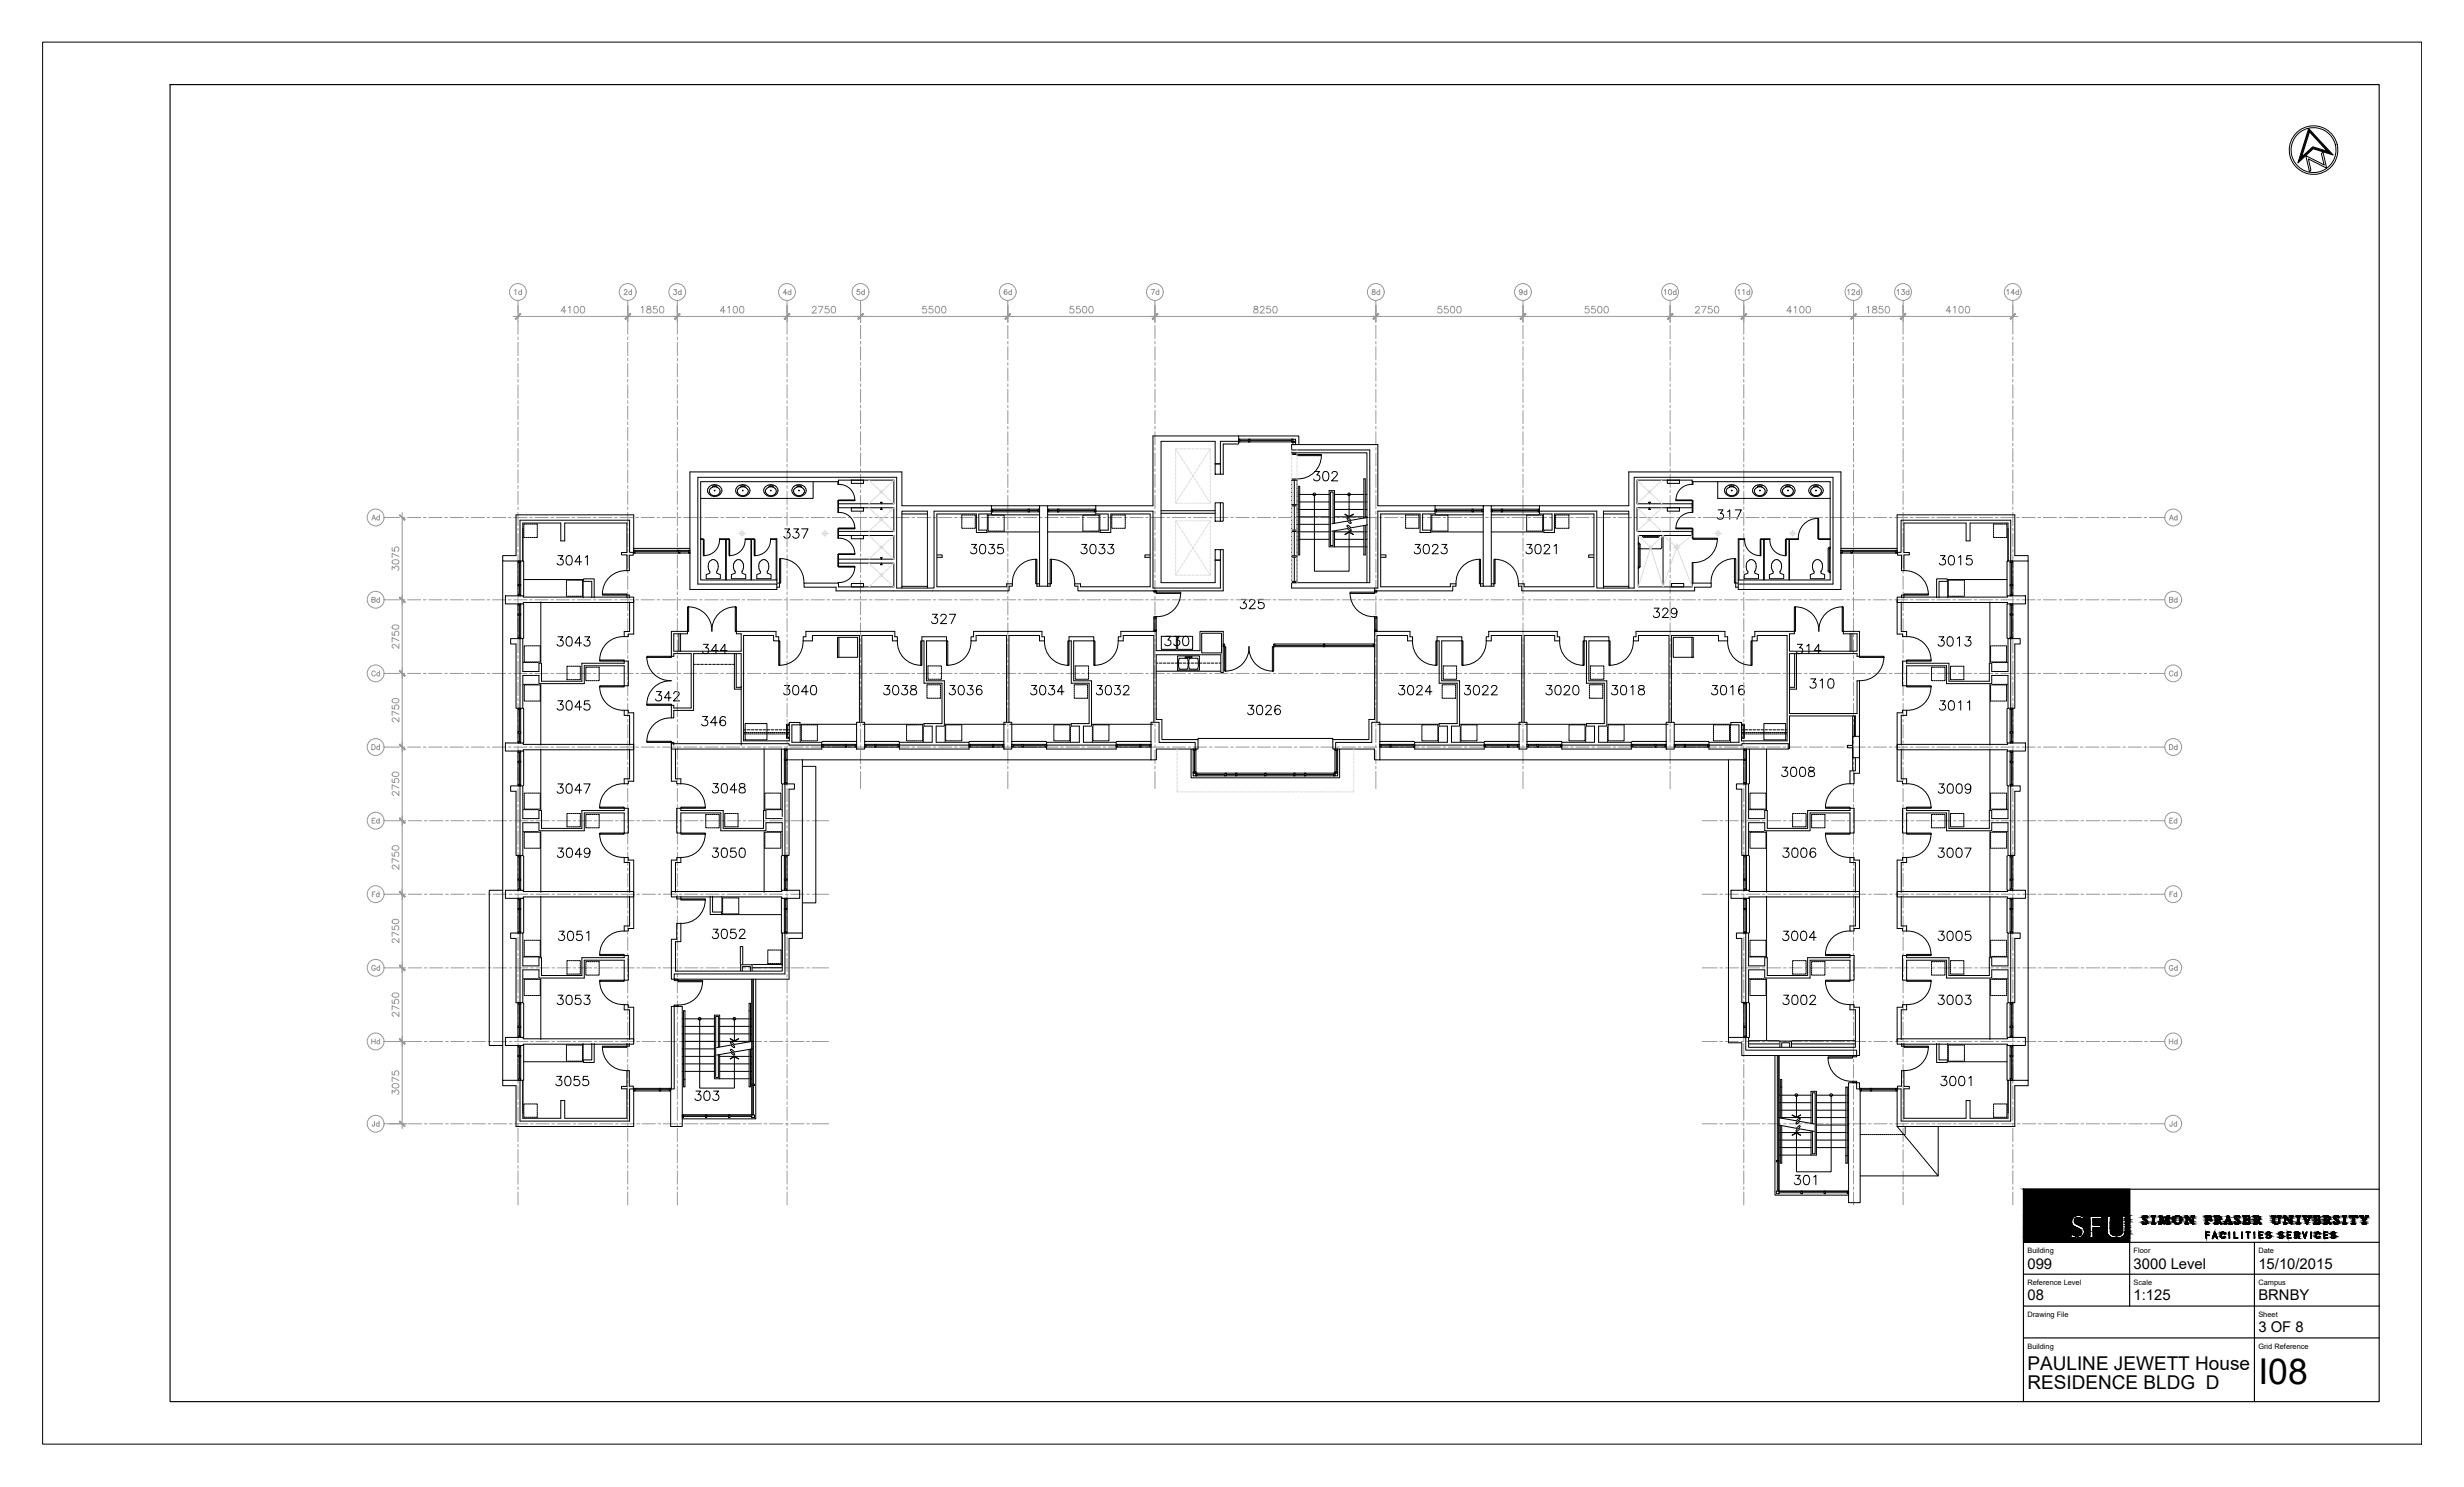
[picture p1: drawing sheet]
<svg xmlns="http://www.w3.org/2000/svg" width="737mm" height="444mm" viewBox="0 0 737 444" stroke-linecap="round" stroke-linejoin="round" font-family="sans-serif">
<defs><g id="words">
<text font-size="10.6" x="675.1" y="413.7">I08</text>
<g font-size="5.7">
<text x="606.1" y="409.5">PAULINE JEWETT House</text>
<text x="606.1" y="415.1">RESIDENCE BLDG D</text>
</g>
<g font-size="4.4">
<text x="606.1" y="379.2">099</text>
<text x="637.8" y="379.2">3000 Level</text>
<text x="675.1" y="379.2">15/10/2015</text>
<text x="606.1" y="388.7">08</text>
<text x="637.8" y="388.7">1:125</text>
<text x="675.1" y="388.7">BRNBY</text>
<text x="675.1" y="398.1">3 OF 8</text>
</g>
<g font-size="2.2">
<text x="606.1" y="374.5">Building</text>
<text x="637.8" y="374.5">Floor</text>
<text x="675.1" y="374.5">Date</text>
<text x="606.1" y="384.1">Reference Level</text>
<text x="637.8" y="384.1">Scale</text>
<text x="675.1" y="384.1">Campus</text>
<text x="606.1" y="393.6">Drawing File</text>
<text x="675.1" y="393.6">Sheet</text>
<text x="606.1" y="403.1">Building</text>
<text x="675.1" y="403.1">Grid Reference</text>
</g>
</g></defs>
<!-- layer: FP099_3 Data|RM$TXT -->
<g fill="none" stroke="#000" stroke-width=".3">
<path d="M234.6 158.1h1.5l-.8 1a.94 .94 0 0 1 .8 1.4 .94 .94 0 0 1-1.6 .1l-.2-.3M237.3 158.1h1.4l-.8 1a.94 .94 0 0 1 .9 1.4 .94 .94 0 0 1-1.6 .1l-.2-.3M239.6 158.1h2l-1.4 2.8M393 140.9h1.5l-.8 1.1a.94 .94 0 0 1 .8 1.3 .94 .94 0 0 1-1.5 .3l-.3-.4M395.8 141.1a.95 .95 0 0 1 1.3 .3 1.85 1.85 0 0 1-.6 2.3h-.3a1.57 1.57 0 0 1-.7-2.3zM398.2 141.6l.5-.7 .8 .2a.57 .57 0 0 1 .1 .9l-1.5 1.7h1.8M513.6 152.4h1.5l-.8 1.1a.94 .94 0 0 1 .9 1.3 .94 .94 0 0 1-1.6 .3l-.2-.4M516.4 153l.7-.6v2.8M518.7 152.4h1.9l-1.4 2.8M166.8 166.1h1.5l-.8 1a.94 .94 0 0 1 .8 1.4 .94 .94 0 0 1-1.5 .3l-.3-.5M169.6 166.2a.92 .92 0 0 1 1.3 .4 2.45 2.45 0 0 1-.2 2.2 .93 .93 0 0 1-1.4-.5 2.23 2.23 0 0 1 .3-2.1zM173.9 168h-2l1.3-1.9v2.8"/>
<path d="M175 166.6l.6-.5v2.8M290.4 162.7h1.5l-.8 1.1a.94 .94 0 0 1 .8 1.3 .94 .94 0 0 1-1.5 .3l-.2-.4M293.2 162.9a.95 .95 0 0 1 1.4 .4 1.83 1.83 0 0 1-.7 2.2h-.3a1.54 1.54 0 0 1-.7-2.2zM295.7 162.7h1.5l-.8 1.1a.94 .94 0 0 1 .9 1.3 .94 .94 0 0 1-1.6 .3l-.2-.4M299.7 162.7h-1.3l-.1 1.2a.99 .99 0 0 1 1.5 0 .99 .99 0 0 1-.2 1.5 .99 .99 0 0 1-1.4-.4M323.4 162.7h1.5l-.8 1.1a.94 .94 0 0 1 .8 1.3 .94 .94 0 0 1-1.5 .3l-.3-.4M326.2 162.9a.95 .95 0 0 1 1.3 .4 1.83 1.83 0 0 1-.6 2.2h-.3a1.54 1.54 0 0 1-.7-2.2zM328.7 162.7h1.5l-.8 1.1a.94 .94 0 0 1 .9 1.3 .94 .94 0 0 1-1.6 .3l-.2-.4M331.4 162.7h1.5l-.8 1.1a.94 .94 0 0 1 .8 1.3 .94 .94 0 0 1-1.5 .3l-.3-.4M371 179.2h1.5l-.8 1a.94 .94 0 0 1 .8 1.3 .94 .94 0 0 1-1.5 .3l-.2-.4M373.5 179.8l.2-.4 .4-.2 .8 .1a.57 .57 0 0 1 .1 .9l-1.6 1.8h1.9M377.7 179.2h-1.4l-.1 1.2a.99 .99 0 0 1 1.5-.1 .99 .99 0 0 1-.2 1.5 .99 .99 0 0 1-1.4-.4"/>
<path d="M423 162.7h1.5l-.8 1.1a.94 .94 0 0 1 .9 1.3 .94 .94 0 0 1-1.6 .3l-.2-.4M425.9 162.9a.92 .92 0 0 1 1.3 .4 2.45 2.45 0 0 1-.3 2.1 .93 .93 0 0 1-1.3-.4 2.23 2.23 0 0 1 .3-2.1zM428.2 163.4l.2-.4a.94 .94 0 0 1 1.3 0 .87 .87 0 0 1-.2 1.2l-1.4 1.3h1.9M431 162.7h1.5l-.8 1.1a.94 .94 0 0 1 .9 1.3 .94 .94 0 0 1-1.6 .3l-.2-.4M456.4 162.7h1.5l-.8 1.1a.94 .94 0 0 1 .9 1.3 .94 .94 0 0 1-1.6 .3l-.2-.4M459.2 162.9a.95 .95 0 0 1 1.4 .4 1.83 1.83 0 0 1-.7 2.2h-.2a1.54 1.54 0 0 1-.7-2.2zM461.6 163.4l.2-.4 .4-.3 .8 .2a.57 .57 0 0 1 .1 .9l-1.6 1.7h1.9M464.6 163.3l.6-.6v2.8M580.1 166.1h1.4l-.8 1a.93 .93 0 0 1 .9 1.3 .93 .93 0 0 1-1.5 .4l-.3-.5M582.8 166.2a.92 .92 0 0 1 1.4 .4 2.45 2.45 0 0 1-.3 2.2 .93 .93 0 0 1-1.4-.5 2.23 2.23 0 0 1 .3-2.1zM585.5 166.6l.6-.5v2.8M589.4 166.1h-1.3l-.2 1.2a.99 .99 0 0 1 1.5-.1 .99 .99 0 0 1-.2 1.5 .99 .99 0 0 1-1.4-.4"/>
<path d="M166.8 190.3h1.5l-.8 1.1a.94 .94 0 0 1 .8 1.3 .94 .94 0 0 1-1.5 .3l-.3-.4M169.6 190.5a.92 .92 0 0 1 1.3 .4 2.45 2.45 0 0 1-.2 2.1 .93 .93 0 0 1-1.4-.4 2.23 2.23 0 0 1 .3-2.1zM173.9 192.2h-2l1.3-1.9v2.8M174.8 190.3h1.5l-.8 1.1a.94 .94 0 0 1 .8 1.3 .94 .94 0 0 1-1.5 .3l-.3-.4M210.3 192.6h1.5l-.9 1a.94 .94 0 0 1 .9 1.4 .94 .94 0 0 1-1.5 .3l-.3-.4M214.7 194.5h-2l1.3-1.9v2.8M217.3 194.5h-2l1.4-1.9v2.8M278.7 183.6h1.5l-.8 1.1a.94 .94 0 0 1 .8 1.4 .94 .94 0 0 1-1.6 0l-.1-.2M281.3 184.2l.1-.3a.89 .89 0 0 1 1.5 .2l-.2 .6-1.6 1.7h1.9M283.8 183.6h1.9l-1.3 2.8M348.4 190.2h1.5l-.8 1.1a.88 .88 0 0 1 1 1 .88 .88 0 0 1-1.2 .7l-.5-.1-.2-.4M351.1 190.2h1.5l-.8 1.1a.88 .88 0 0 1 .9 1 .88 .88 0 0 1-1.2 .7l-.4-.1-.2-.4"/>
<path d="M353.9 190.3a.93 .93 0 0 1 1.4 .5 1.79 1.79 0 0 1-.7 2.2h-.3a1.46 1.46 0 0 1-.6-2.2zM494.5 181.8h1.5l-.8 1.1a.89 .89 0 0 1 .9 1 .89 .89 0 0 1-1.2 .7l-.7-.5M497 182.5l.5-.7 .8 .1a.62 .62 0 0 1 .2 1l-1.6 1.7h1.9M501.3 182.7a.87 .87 0 0 1-1.1 .9 .87 .87 0 0 1-.5-1.4 .87 .87 0 0 1 1.4 0 1.45 1.45 0 0 1-.9 2.4l-.5-.4M537.3 192.6h1.5l-.8 1a.94 .94 0 0 1 .8 1.4 .94 .94 0 0 1-1.5 .3l-.3-.4M540.1 193.1l.7-.5v2.8M544.4 194.5h-2l1.3-1.9v2.8M579.6 190.3h1.5l-.8 1.1a.94 .94 0 0 1 .9 1.3 .94 .94 0 0 1-1.6 .3l-.2-.4M582.4 190.5a.95 .95 0 0 1 1.4 .4 1.83 1.83 0 0 1-.7 2.2h-.3a1.54 1.54 0 0 1-.6-2.2zM585.1 190.9l.7-.6v2.8M587.6 190.3h1.5l-.8 1.1a.94 .94 0 0 1 .9 1.3 .94 .94 0 0 1-1.6 .3l-.2-.4M166.8 209.5h1.5l-.8 1a.94 .94 0 0 1 .8 1.3 .94 .94 0 0 1-1.5 .3l-.3-.3"/>
<path d="M169.6 209.6a.89 .89 0 0 1 1.3 .4 2.38 2.38 0 0 1-.2 2.1 .95 .95 0 0 1-1.4-.3 2.33 2.33 0 0 1 .3-2.2zM173.9 211.3h-2l1.3-1.8v2.8M176.1 209.5h-1.3l-.1 1.2a.99 .99 0 0 1 1.5 0 .99 .99 0 0 1-.2 1.5 .99 .99 0 0 1-1.5-.4M196.2 206.7h1.5l-.8 1.1a.94 .94 0 0 1 .8 1.3 .94 .94 0 0 1-1.5 .3l-.2-.4M200.6 208.6h-2l1.3-1.9v2.8M201.4 207.4l.3-.5a.96 .96 0 0 1 1.2 .1 .84 .84 0 0 1-.3 1.2l-1.3 1.3h1.9M210 214.2h1.5l-.8 1a.94 .94 0 0 1 .9 1.3 .94 .94 0 0 1-1.6 .3l-.2-.3M214.4 216h-2l1.4-1.8v2.8M216.8 214.6a.81 .81 0 0 0-1.2-.3 1.65 1.65 0 0 0 .4 2.7 .87 .87 0 0 0 1-.8 .87 .87 0 0 0-.8-1 .87 .87 0 0 0-1 .8M234.5 204.9h1.5l-.8 1.1a.94 .94 0 0 1 .9 1.3 .94 .94 0 0 1-1.6 .3l-.2-.4M237.4 205a.89 .89 0 0 1 1.3 .5 1.41 1.41 0 0 1-1 2.2 1.76 1.76 0 0 1-.3-2.7zM241.6 206.8h-2l1.4-1.9v2.8"/>
<path d="M242.7 205a.89 .89 0 0 1 1.3 .5 1.41 1.41 0 0 1-.9 2.2 1.76 1.76 0 0 1-.4-2.7zM264.4 204.9h1.5l-.8 1.1a.94 .94 0 0 1 .8 1.3 .94 .94 0 0 1-1.5 .3l-.2-.4M267.2 205a.93 .93 0 0 1 1.4 .5 1.41 1.41 0 0 1-1 2.2 1.51 1.51 0 0 1-.6-2.2zM269.7 204.9h1.5l-.8 1.1a.94 .94 0 0 1 .9 1.3 .94 .94 0 0 1-1.6 .3l-.2-.4M272.4 205a.57 .57 0 0 0 .3 1 1.05 1.05 0 0 1 1.1 .3 1.05 1.05 0 0 1 .1 1.1l-1.1 .3a.81 .81 0 0 1-.7-.9 .81 .81 0 0 1 .9-.7l.5-.1a.53 .53 0 0 0 .4-.4 .53 .53 0 0 0-.2-.6zM284 204.9h1.5l-.8 1.1a.94 .94 0 0 1 .8 1.3 .94 .94 0 0 1-1.5 .3l-.2-.4M286.8 205a.88 .88 0 0 1 1.3 .5 1.41 1.41 0 0 1-.9 2.2 1.54 1.54 0 0 1-.6-2.2zM289.3 204.9h1.5l-.8 1.1a.94 .94 0 0 1 .9 1.3 .94 .94 0 0 1-1.6 .3l-.2-.4M293.5 205.3a.82 .82 0 0 0-1.2-.3 2.26 2.26 0 0 0 0 2.6 .87 .87 0 0 0 1.2-.4 .87 .87 0 0 0-.5-1.2 .87 .87 0 0 0-1.1 .8M308.4 204.9h1.4l-.8 1.1a.94 .94 0 0 1 .9 1.3 .94 .94 0 0 1-1.5 .3l-.3-.4M311.2 205a.93 .93 0 0 1 1.3 .5 1.4 1.4 0 0 1-1 2.2 1.54 1.54 0 0 1-.6-2.2zM313.7 204.9h1.5l-.8 1.1a.94 .94 0 0 1 .8 1.3 .94 .94 0 0 1-1.5 .3l-.3-.4"/>
<path d="M318.1 206.8h-2l1.3-1.9v2.8M328 204.9h1.5l-.8 1.1a.94 .94 0 0 1 .8 1.3 .94 .94 0 0 1-1.5 .3l-.3-.4M330.8 205a.93 .93 0 0 1 1.3 .5 1.41 1.41 0 0 1-.9 2.2 1.51 1.51 0 0 1-.7-2.2zM333.3 204.9h1.5l-.8 1.1a.94 .94 0 0 1 .9 1.3 .94 .94 0 0 1-1.6 .3l-.2-.4M335.9 205.6l.1-.4a.87 .87 0 0 1 1.5 .3l-.4 .9-1.4 1.3h1.9M373.2 210.8h1.5l-.8 1.1a.94 .94 0 0 1 .8 1.4 .94 .94 0 0 1-1.6 0l-.1-.2M376 211a.95 .95 0 0 1 1.4 .3 2.49 2.49 0 0 1-.3 2.2 .93 .93 0 0 1-1.3-.4 2.38 2.38 0 0 1 .2-2.1zM378.4 211.5l.1-.4a.89 .89 0 0 1 1.5 .2l-.1 .6-1.6 1.7h1.9M382.7 211.2a.83 .83 0 0 0-.8-.4 .83 .83 0 0 0-.7 .5 1.65 1.65 0 0 0 .7 2.3 .88 .88 0 0 0 .9-.8 .88 .88 0 0 0-.8-.9 .88 .88 0 0 0-.9 .8M418.4 204.9h1.4l-.8 1.1a.93 .93 0 0 1 .9 1.2 .93 .93 0 0 1-1.5 .4l-.3-.4M421.2 205a.89 .89 0 0 1 1.3 .5 1.41 1.41 0 0 1-.9 2.2 1.76 1.76 0 0 1-.4-2.7zM423.5 205.6l.6-.7 .9 .3a.93 .93 0 0 1-.2 1.2l-1.4 1.3h1.9"/>
<path d="M428.1 206.8h-2l1.3-1.9v2.8M438 204.9h1.5l-.8 1.1a.94 .94 0 0 1 .9 1.3 .94 .94 0 0 1-1.6 .3l-.2-.4M440.8 205a.93 .93 0 0 1 1.4 .5 1.41 1.41 0 0 1-1 2.2 1.51 1.51 0 0 1-.6-2.2zM443.2 205.6l.2-.4 .3-.3h.6l.5 .6-.4 .9-1.3 1.3h1.9M445.9 205.6l.1-.4 .4-.3h.6l.5 .6-.4 .9-1.3 1.3h1.8M462.4 204.9h1.5l-.8 1.1a.93 .93 0 0 1 .9 1.2 .93 .93 0 0 1-1.6 .4l-.2-.4M465.2 205a.89 .89 0 0 1 1.4 .5 1.41 1.41 0 0 1-1 2.2 1.76 1.76 0 0 1-.4-2.7zM467.6 205.6l.6-.7 .9 .3a.93 .93 0 0 1-.3 1.2l-1.3 1.3h1.8M470.6 205a.89 .89 0 0 1 1.3 .5 1.41 1.41 0 0 1-.9 2.2 1.76 1.76 0 0 1-.4-2.7zM482 204.9h1.5l-.8 1.1a.94 .94 0 0 1 .8 1.3 .94 .94 0 0 1-1.5 .3l-.2-.4M484.8 205a.89 .89 0 0 1 1.4 .5 1.41 1.41 0 0 1-1 2.2 1.76 1.76 0 0 1-.4-2.7zM487.5 205.5l.6-.6v2.8"/>
<path d="M490 205a.56 .56 0 0 0 .3 1 1.01 1.01 0 0 1 1.1 .4 1.01 1.01 0 0 1 0 1.2l-1 .1-.5-.3a1.05 1.05 0 0 1 .1-1.1 1.05 1.05 0 0 1 1.1-.3 .57 .57 0 0 0 .3-1zM511.9 204.9h1.5l-.8 1.1a.94 .94 0 0 1 .8 1.3 .94 .94 0 0 1-1.5 .3l-.3-.4M514.7 205a.93 .93 0 0 1 1.3 .5 1.41 1.41 0 0 1-.9 2.2 1.51 1.51 0 0 1-.7-2.2zM517.4 205.5l.6-.6v2.8M521.4 205.3a.82 .82 0 0 0-.8-.4 .82 .82 0 0 0-.7 .6 1.62 1.62 0 0 0 .7 2.2 .87 .87 0 0 0 .9-.8 .87 .87 0 0 0-.8-.9 .87 .87 0 0 0-.9 .8M541.3 202.9h1.5l-.8 1.1a.88 .88 0 0 1 .9 1 .88 .88 0 0 1-1.2 .7l-.4-.1-.2-.4M544.1 203.5l.7-.6v2.8M546.8 203a.93 .93 0 0 1 1.3 .5 2.38 2.38 0 0 1-.2 2.1 .95 .95 0 0 1-1.4-.4 2.49 2.49 0 0 1 .3-2.2zM580.1 209.5h1.4l-.8 1a.93 .93 0 0 1 .9 1.3 .93 .93 0 0 1-1.5 .3l-.3-.3M582.8 209.6a.89 .89 0 0 1 1.4 .4 2.38 2.38 0 0 1-.3 2.1 .95 .95 0 0 1-1.4-.3 2.33 2.33 0 0 1 .3-2.2zM585.5 210l.6-.5v2.8M588.2 210l.6-.5v2.8"/>
<path d="M166.8 234.3h1.5l-.8 1.1a.94 .94 0 0 1 .8 1.3 .94 .94 0 0 1-1.5 .3l-.3-.4M169.6 234.5a.89 .89 0 0 1 1.3 .4 2.38 2.38 0 0 1-.2 2.1 .95 .95 0 0 1-1.4-.4 2.33 2.33 0 0 1 .3-2.1zM173.9 236.2h-2l1.3-1.9v2.8M174.5 234.3h1.9l-1.3 2.8M213.2 234.2h1.5l-.8 1.1a.94 .94 0 0 1 .8 1.3 .94 .94 0 0 1-1.5 .3l-.3-.4M216 234.4a.95 .95 0 0 1 1.3 .4 2.45 2.45 0 0 1-.2 2.1 .93 .93 0 0 1-1.4-.4 2.38 2.38 0 0 1 .3-2.1zM220.3 236.1h-2l1.3-1.9v2.8M221.2 234.4a.57 .57 0 0 0 .2 .9 1.02 1.02 0 0 1 1.2 .4 1.02 1.02 0 0 1-.1 1.2l-.9 .1-.5-.2a1.05 1.05 0 0 1 .1-1.1 1.05 1.05 0 0 1 1.1-.4 .56 .56 0 0 0 .2-.9zM532.8 229.3h1.5l-.8 1.1a.94 .94 0 0 1 .9 1.3 .94 .94 0 0 1-1.6 .3l-.2-.4M535.6 229.5a.93 .93 0 0 1 1.4 .4 1.79 1.79 0 0 1-.7 2.2h-.2a1.46 1.46 0 0 1-.7-2.2zM538.3 229.5a.93 .93 0 0 1 1.4 .4 1.79 1.79 0 0 1-.7 2.2h-.3a1.46 1.46 0 0 1-.6-2.2zM540.9 229.5a.57 .57 0 0 0 .2 .9 1.23 1.23 0 0 1 1.4 1.2 .98 .98 0 0 1-1.1 .6 .98 .98 0 0 1-.8-1 1.66 1.66 0 0 1 1.6-.9l.1-.5a1.06 1.06 0 0 0-1.4-.3z"/>
<path d="M579.7 234.3h1.5l-.9 1.1a.94 .94 0 0 1 .8 1.5 .94 .94 0 0 1-1.7-.3M582.5 234.5a.88 .88 0 0 1 1.3 .4 2.38 2.38 0 0 1-.2 2.1 .95 .95 0 0 1-1.4-.4 2.33 2.33 0 0 1 .3-2.1zM585.2 234.5a.88 .88 0 0 1 1.3 .4 2.38 2.38 0 0 1-.3 2.1 .95 .95 0 0 1-1.3-.4 2.33 2.33 0 0 1 .3-2.1zM589.2 235.3a.87 .87 0 0 1-1.2 .7 .87 .87 0 0 1-.4-1.4 .87 .87 0 0 1 1.4 .2 2.58 2.58 0 0 1-.2 2.2 .88 .88 0 0 1-1.3-.3M166.9 253.5h1.5l-.8 1.1a.94 .94 0 0 1 .8 1.3 .94 .94 0 0 1-1.5 .3l-.3-.5M169.7 253.6a.95 .95 0 0 1 1.3 .4 1.83 1.83 0 0 1-.7 2.3h-.2a1.54 1.54 0 0 1-.7-2.3zM173.9 255.4h-1.9l1.3-1.9v2.8M176.4 254.4a.87 .87 0 0 1-1.2 .8 .87 .87 0 0 1-.4-1.3 .87 .87 0 0 1 1.4 0 1.5 1.5 0 0 1-.9 2.4l-.5-.4M213.2 253.5h1.5l-.8 1.1a.94 .94 0 0 1 .8 1.3 .94 .94 0 0 1-1.5 .3l-.3-.5M216 253.6a.95 .95 0 0 1 1.3 .4 2.45 2.45 0 0 1-.2 2.2 .93 .93 0 0 1-1.4-.5 2.38 2.38 0 0 1 .3-2.1zM219.9 253.5h-1.4l-.1 1.2a.99 .99 0 0 1 1.5 0 .99 .99 0 0 1-.2 1.4 .99 .99 0 0 1-1.4-.4M221.3 253.6a.95 .95 0 0 1 1.4 .4 2.45 2.45 0 0 1-.3 2.2 .93 .93 0 0 1-1.3-.5 2.38 2.38 0 0 1 .2-2.1z"/>
<path d="M533.2 253.5h1.5l-.8 1.1a.94 .94 0 0 1 .9 1.3 .94 .94 0 0 1-1.6 .3l-.2-.5M536 253.6a.95 .95 0 0 1 1.4 .4 2.45 2.45 0 0 1-.3 2.2 .93 .93 0 0 1-1.3-.5 2.38 2.38 0 0 1 .2-2.1zM538.7 253.6a.95 .95 0 0 1 1.3 .4 2.45 2.45 0 0 1-.2 2.2 .93 .93 0 0 1-1.4-.5 2.38 2.38 0 0 1 .3-2.1zM542.7 253.9a.83 .83 0 0 0-.8-.4 .83 .83 0 0 0-.7 .5 1.65 1.65 0 0 0 .7 2.3 .88 .88 0 0 0 1-.8 .88 .88 0 0 0-.9-.9 .88 .88 0 0 0-.9 .8M579.6 253.5h1.5l-.8 1.1a.94 .94 0 0 1 .9 1.3 .94 .94 0 0 1-1.6 .3l-.2-.5M582.4 253.6a.95 .95 0 0 1 1.4 .4 1.83 1.83 0 0 1-.7 2.3h-.3a1.54 1.54 0 0 1-.6-2.3zM585.1 253.6a.95 .95 0 0 1 1.3 .4 1.83 1.83 0 0 1-.6 2.3h-.3a1.54 1.54 0 0 1-.7-2.3zM587.4 253.5h1.8l-1.3 2.8M167.2 278.4h1.5l-.8 1a.94 .94 0 0 1 .9 1.3 .94 .94 0 0 1-1.6 .3l-.2-.4M170 278.5a.9 .9 0 0 1 1.3 .4 1.43 1.43 0 0 1-.9 2.2 1.57 1.57 0 0 1-.6-2.2zM173.9 278.4h-1.3l-.2 1.1a.99 .99 0 0 1 1.5 0 .99 .99 0 0 1-.2 1.5 .99 .99 0 0 1-1.4-.4M175.3 278.9l.7-.5v2.7"/>
<path d="M213.2 277.8h1.5l-.8 1a.94 .94 0 0 1 .8 1.4 .94 .94 0 0 1-1.6 .1l-.2-.3M216 277.9a.95 .95 0 0 1 1.3 .4 2.49 2.49 0 0 1-.2 2.1 .93 .93 0 0 1-1.4-.4 2.38 2.38 0 0 1 .3-2.1zM219.9 277.8h-1.4l-.1 1.1a.99 .99 0 0 1 1.5 0 .99 .99 0 0 1-.2 1.5 .99 .99 0 0 1-1.4-.4M221.1 278.4l.1-.4a.89 .89 0 0 1 1.5 .3l-.2 .5-1.6 1.8h1.9M533.2 278.4h1.4l-.8 1a.94 .94 0 0 1 .9 1.3 .94 .94 0 0 1-1.5 .3l-.3-.4M536 278.5a.9 .9 0 0 1 1.3 .4 1.43 1.43 0 0 1-.9 2.2 1.76 1.76 0 0 1-.4-2.6zM538.6 278.5a.9 .9 0 0 1 1.4 .4 1.43 1.43 0 0 1-1 2.2 1.76 1.76 0 0 1-.4-2.6zM579.6 278.4h1.5l-.8 1a.94 .94 0 0 1 .9 1.3 .94 .94 0 0 1-1.6 .3l-.2-.4M582.4 278.5a.95 .95 0 0 1 1.4 .4 1.83 1.83 0 0 1-.7 2.2h-.3a1.54 1.54 0 0 1-.6-2.2zM585.1 278.5a.95 .95 0 0 1 1.3 .4 1.83 1.83 0 0 1-.6 2.2h-.3a1.54 1.54 0 0 1-.7-2.2zM589 278.4h-1.4l-.1 1.1a.99 .99 0 0 1 1.5 0 .99 .99 0 0 1-.2 1.5 .99 .99 0 0 1-1.4-.4M166.8 297.5h1.5l-.8 1a.94 .94 0 0 1 .8 1.4 .94 .94 0 0 1-1.5 .3l-.3-.4"/>
<path d="M169.6 297.6a.89 .89 0 0 1 1.3 .4 2.38 2.38 0 0 1-.2 2.2 .95 .95 0 0 1-1.4-.4 2.33 2.33 0 0 1 .3-2.2zM173.5 297.5h-1.4l-.1 1.2a.99 .99 0 0 1 1.5 0 .99 .99 0 0 1-.2 1.5 .99 .99 0 0 1-1.4-.4M174.8 297.5h1.5l-.8 1a.94 .94 0 0 1 .8 1.4 .94 .94 0 0 1-1.5 .3l-.3-.4M533.2 297.5h1.5l-.8 1a.94 .94 0 0 1 .9 1.4 .94 .94 0 0 1-1.6 .3l-.2-.4M536 297.6a.93 .93 0 0 1 1.4 .4 2.38 2.38 0 0 1-.3 2.2 .95 .95 0 0 1-1.3-.4 2.49 2.49 0 0 1 .2-2.2zM538.7 297.6a.93 .93 0 0 1 1.3 .4 2.38 2.38 0 0 1-.2 2.2 .95 .95 0 0 1-1.4-.4 2.49 2.49 0 0 1 .3-2.2zM541.1 298.2l.1-.5a.87 .87 0 0 1 1.5 .3l-.4 1-1.3 1.3h1.8M542.9 280.2h-2l1.3-1.8v2.7M579.6 297.5h1.5l-.8 1a.94 .94 0 0 1 .9 1.4 .94 .94 0 0 1-1.6 .3l-.2-.4M582.4 297.6a.93 .93 0 0 1 1.4 .4 1.79 1.79 0 0 1-.7 2.3h-.3a1.46 1.46 0 0 1-.6-2.3zM585.1 297.6a.93 .93 0 0 1 1.3 .4 1.79 1.79 0 0 1-.6 2.3h-.3a1.46 1.46 0 0 1-.7-2.3zM587.6 297.5h1.5l-.8 1a.94 .94 0 0 1 .9 1.4 .94 .94 0 0 1-1.6 .3l-.2-.4"/>
<path d="M166.4 321.7h1.5l-.8 1.1a.94 .94 0 0 1 .8 1.3 .94 .94 0 0 1-1.5 .3l-.2-.4M169.2 321.9a.93 .93 0 0 1 1.4 .4 1.79 1.79 0 0 1-.7 2.2h-.3a1.46 1.46 0 0 1-.6-2.2zM173.1 321.7h-1.4l-.1 1.2a.99 .99 0 0 1 1.5 0 .99 .99 0 0 1-.2 1.5 .99 .99 0 0 1-1.4-.4M175.7 321.7h-1.3l-.1 1.2a.99 .99 0 0 1 1.5 0 .99 .99 0 0 1-.2 1.5 .99 .99 0 0 1-1.4-.4M208 326.2h1.5l-.8 1a.93 .93 0 0 1 .8 1.3 .93 .93 0 0 1-1.5 .3l-.3-.4M210.8 326.3a.89 .89 0 0 1 1.3 .4 2.38 2.38 0 0 1-.2 2.1 .95 .95 0 0 1-1.4-.4 2.29 2.29 0 0 1 .3-2.1zM213.4 326.2h1.4l-.8 1a.93 .93 0 0 1 .9 1.3 .93 .93 0 0 1-1.5 .3l-.3-.4M580.4 321.7h1.5l-.8 1.1a.94 .94 0 0 1 .9 1.3 .94 .94 0 0 1-1.6 .3l-.2-.4M583.2 321.9a.93 .93 0 0 1 1.4 .4 1.79 1.79 0 0 1-.7 2.2h-.3a1.46 1.46 0 0 1-.6-2.2zM585.9 321.9a.93 .93 0 0 1 1.3 .4 1.79 1.79 0 0 1-.6 2.2h-.3a1.46 1.46 0 0 1-.7-2.2zM588.6 322.3l.6-.6v2.8M536.7 351.3h1.4l-.8 1.1a.94 .94 0 0 1 .9 1.3 .94 .94 0 0 1-1.5 .3l-.3-.4"/>
<path d="M539.5 351.5a.9 .9 0 0 1 1.3 .3 1.43 1.43 0 0 1-.9 2.3 1.76 1.76 0 0 1-.4-2.6zM542.2 351.8l.6-.5v2.8"/>
</g>
<!-- layer: FP099_3|SGR -->
<g fill="none" stroke="#989898" stroke-width=".3">
<path d="M154.9 89.8v3.8M154.9 94.4v.8M154.9 96v3.9M187.7 89.8v3.8M187.7 94.4v.8M187.7 96v3.9M202.5 89.8v3.8M202.5 94.4v.8M202.5 96v3.9M235.3 89.8v3.8M235.3 94.4v.8M235.3 96v3.9"/>
<path d="M257.3 89.8v5.1M257.3 95.7v.8M257.3 97.3v3.9M301.3 89.8v5.1M301.3 95.7v.8M301.3 97.3v3.9M345.3 89.8v5.1M345.3 95.7v.8M345.3 97.3v3.9M411.3 89.8v5.1M411.3 95.7v.8M411.3 97.3v3.9"/>
<path d="M455.3 89.8v5.1M455.3 95.7v.8M455.3 97.3v3.9M499.3 89.8v5.1M499.3 95.7v.8M499.3 97.3v3.9M521.3 89.8v3.8M521.3 94.4v.8M521.3 96v3.9M554.1 89.8v3.8M554.1 94.4v.8M554.1 96v3.9"/>
<path d="M568.9 89.8v3.8M568.9 94.4v.8M568.9 96v3.9M601.7 89.8v3.8M601.7 94.4v.8M601.7 96v3.9M154.9 100.7v.8M154.9 102.3v4M154.9 107.1v.8M154.9 108.7v4M154.9 113.4v.8M154.9 115v4"/>
<path d="M154.9 119.8v.8M187.7 100.7v.8M187.7 102.3v4M187.7 107.1v.8M187.7 108.7v4M187.7 113.4v.8M187.7 115v4M187.7 119.8v.8M202.5 100.7v.8M202.5 102.3v4M202.5 107.1v.8M202.5 108.7v4"/>
<path d="M202.5 113.4v.8M202.5 115v4M202.5 119.8v.8M235.3 100.7v.8M235.3 102.3v4M235.3 107.1v.8M235.3 108.7v4M235.3 113.4v.8M235.3 115v4M235.3 119.8v.8M257.3 102v.8M257.3 103.6v4"/>
<path d="M257.3 108.4v.8M257.3 110v3.9M257.3 114.7v.8M257.3 116.3v4M301.3 102v.8M301.3 103.6v4M301.3 108.4v.8M301.3 110v3.9M301.3 114.7v.8M301.3 116.3v4M345.3 102v.8M345.3 103.6v4"/>
<path d="M345.3 108.4v.8M345.3 110v3.9M345.3 114.7v.8M345.3 116.3v4M411.3 102v.8M411.3 103.6v4M411.3 108.4v.8M411.3 110v3.9M411.3 114.7v.8M411.3 116.3v4M455.3 102v.8M455.3 103.6v4"/>
<path d="M455.3 108.4v.8M455.3 110v3.9M455.3 114.7v.8M455.3 116.3v4M499.3 102v.8M499.3 103.6v4M499.3 108.4v.8M499.3 110v3.9M499.3 114.7v.8M499.3 116.3v4M521.3 100.7v.8M521.3 102.3v4"/>
<path d="M521.3 107.1v.8M521.3 108.7v4M521.3 113.4v.8M521.3 115v4M521.3 119.8v.8M554.1 100.7v.8M554.1 102.3v4M554.1 107.1v.8M554.1 108.7v4M554.1 113.4v.8M554.1 115v4M554.1 119.8v.8"/>
<path d="M568.9 100.7v.8M568.9 102.3v4M568.9 107.1v.8M568.9 108.7v4M568.9 113.4v.8M568.9 115v4M568.9 119.8v.8M601.7 100.7v.8M601.7 102.3v4M601.7 107.1v.8M601.7 108.7v4M601.7 113.4v.8"/>
<path d="M601.7 115v4M601.7 119.8v.8M154.9 121.4v4M154.9 126.1v.8M154.9 127.7v4M154.9 132.5v.8M154.9 134.1v4M154.9 138.8v.8M187.7 121.4v4M187.7 126.1v.8M187.7 127.7v4M187.7 132.5v.8"/>
<path d="M187.7 134.1v4M187.7 138.8v.8M202.5 121.4v4M202.5 126.1v.8M202.5 127.7v4M202.5 132.5v.8M202.5 134.1v4M202.5 138.8v.8M235.3 121.4v4M235.3 126.1v.8M235.3 127.7v4M235.3 132.5v.8"/>
<path d="M235.3 134.1v4M235.3 138.8v.8M257.3 121.1v.8M257.3 122.7v3.9M257.3 127.4v.8M257.3 129v4M257.3 133.8v.8M257.3 135.4v3.9M301.3 121.1v.8M301.3 122.7v3.9M301.3 127.4v.8M301.3 129v4"/>
<path d="M301.3 133.8v.8M301.3 135.4v3.9M345.3 121.1v.8M345.3 122.7v3.9M345.3 127.4v.8M345.3 129v4M345.3 133.8v.8M345.3 135.4v3.9M411.3 121.1v.8M411.3 122.7v3.9M411.3 127.4v.8M411.3 129v4"/>
<path d="M411.3 133.8v.8M411.3 135.4v3.9M455.3 121.1v.8M455.3 122.7v3.9M455.3 127.4v.8M455.3 129v4M455.3 133.8v.8M455.3 135.4v3.9M499.3 121.1v.8M499.3 122.7v3.9M499.3 127.4v.8M499.3 129v4"/>
<path d="M499.3 133.8v.8M499.3 135.4v3.9M521.3 121.4v4M521.3 126.1v.8M521.3 127.7v4M521.3 132.5v.8M521.3 134.1v4M521.3 138.8v.8M554.1 121.4v4M554.1 126.1v.8M554.1 127.7v4M554.1 132.5v.8"/>
<path d="M554.1 134.1v4M554.1 138.8v.8M568.9 121.4v4M568.9 126.1v.8M568.9 127.7v4M568.9 132.5v.8M568.9 134.1v4M568.9 138.8v.8M601.7 121.4v4M601.7 126.1v.8M601.7 127.7v4M601.7 132.5v.8"/>
<path d="M601.7 134.1v4M601.7 138.8v.8M114.8 154.7h4.6M120.2 154.7h.8M121.8 154.7h4M126.6 154.7h.8M128.2 154.7h3.9M132.9 154.7h.8M134.5 154.7h4M139.3 154.7h.8M140.9 154.7h3.9M145.6 154.7h.8"/>
<path d="M147.2 154.7h4M152 154.7h.8M153.6 154.7h3.9M154.9 140.4v4M154.9 145.2v.8M154.9 146.8v4M154.9 151.5v.8M154.9 153.1v4M154.9 157.9v.8M154.9 159.5v4M158.3 154.7h.8M159.9 154.7h4"/>
<path d="M164.7 154.7h.8M166.3 154.7h3.9M171 154.7h.8M172.6 154.7h4M177.4 154.7h.8M179 154.7h3.9M183.7 154.7h.8M185.3 154.7h4M187.7 140.4v4M187.7 145.2v.8M187.7 146.8v4M187.7 151.5v.8"/>
<path d="M187.7 153.1v4M187.7 157.9v.8M187.7 159.5v4M190.1 154.7h.8M191.7 154.7h3.9M196.4 154.7h.8M198 154.7h4M202.5 140.4v4M202.5 145.2v.8M202.5 146.8v4M202.5 151.5v.8M202.5 153.1v4"/>
<path d="M202.5 157.9v.8M202.5 159.5v4M202.8 154.7h.8M204.4 154.7h3.9M209.1 154.7h.8M210.7 154.7h4M215.5 154.7h.8M217.1 154.7h4M221.8 154.7h.8M223.4 154.7h4M228.2 154.7h.8M229.8 154.7h4"/>
<path d="M234.5 154.7h.8M235.3 140.4v4M235.3 145.2v.8M235.3 146.8v4M235.3 151.5v.8M235.3 153.1v4M235.3 157.9v.8M235.3 159.5v4M236.1 154.7h4M240.9 154.7h.8M242.5 154.7h4M247.2 154.7h.8"/>
<path d="M248.8 154.7h4M253.6 154.7h.8M255.2 154.7h4M257.3 140.1v.8M257.3 141.7v4M257.3 146.5v.8M257.3 148.1v3.9M257.3 152.8v.8M257.3 154.4v4M257.3 159.2v.8M259.9 154.7h.8M261.5 154.7h4"/>
<path d="M266.3 154.7h.8M267.9 154.7h4M272.6 154.7h.8M274.2 154.7h4M279 154.7h.8M280.6 154.7h4M285.3 154.7h.8M286.9 154.7h4M291.7 154.7h.8M293.3 154.7h4M298 154.7h.8M299.6 154.7h4"/>
<path d="M301.3 140.1v.8M301.3 141.7v4M301.3 146.5v.8M301.3 148.1v3.9M301.3 152.8v.8M301.3 154.4v4M301.3 159.2v.8M304.4 154.7h.8M306 154.7h4M310.7 154.7h.8M312.3 154.7h4M317.1 154.7h.8"/>
<path d="M318.7 154.7h4M323.4 154.7h.8M325 154.7h4M329.8 154.7h.8M331.4 154.7h4M336.2 154.7h.7M337.7 154.7h4M342.5 154.7h.8M344.1 154.7h4M345.3 140.1v.8M345.3 141.7v4M345.3 146.5v.8"/>
<path d="M345.3 148.1v3.9M345.3 152.8v.8M345.3 154.4v4M345.3 159.2v.8M348.9 154.7h.7M350.4 154.7h4M355.2 154.7h.8M356.8 154.7h4M361.6 154.7h.7M363.1 154.7h4M367.9 154.7h.8M369.5 154.7h4"/>
<path d="M374.3 154.7h.7M375.8 154.7h4M380.6 154.7h.8M382.2 154.7h4M387 154.7h.7M388.5 154.7h4M393.3 154.7h.8M394.9 154.7h4M399.7 154.7h.7M401.2 154.7h4M406 154.7h.8M407.6 154.7h4"/>
<path d="M411.3 140.1v.8M411.3 141.7v4M411.3 146.5v.8M411.3 148.1v3.9M411.3 152.8v.8M411.3 154.4v4M411.3 159.2v.8M412.4 154.7h.7M413.9 154.7h4M418.7 154.7h.8M420.3 154.7h4M425.1 154.7h.7"/>
<path d="M426.6 154.7h4M431.4 154.7h.8M433 154.7h4M437.8 154.7h.7M439.3 154.7h4M444.1 154.7h.8M445.7 154.7h4M450.5 154.7h.8M452 154.7h4M455.3 140.1v.8M455.3 141.7v4M455.3 146.5v.8"/>
<path d="M455.3 148.1v3.9M455.3 152.8v.8M455.3 154.4v4M455.3 159.2v.8M456.8 154.7h.8M458.4 154.7h4M463.2 154.7h.8M464.7 154.7h4M469.5 154.7h.8M471.1 154.7h4M475.9 154.7h.8M477.4 154.7h4"/>
<path d="M482.2 154.7h.8M483.8 154.7h4M488.6 154.7h.8M490.1 154.7h4M494.9 154.7h.8M496.5 154.7h4M499.3 140.1v.8M499.3 141.7v4M499.3 146.5v.8M499.3 148.1v3.9M499.3 152.8v.8M499.3 154.4v4"/>
<path d="M499.3 159.2v.8M501.3 154.7h.8M502.8 154.7h4M507.6 154.7h.8M509.2 154.7h4M514 154.7h.8M515.5 154.7h4M520.3 154.7h.8M521.3 140.4v4M521.3 145.2v.8M521.3 146.8v4M521.3 151.5v.8"/>
<path d="M521.3 153.1v4M521.3 157.9v.8M521.3 159.5v4M521.9 154.7h4M526.7 154.7h.8M528.2 154.7h4M533 154.7h.8M534.6 154.7h4M539.4 154.7h.8M540.9 154.7h4M545.7 154.7h.8M547.3 154.7h4"/>
<path d="M552.1 154.7h.8M553.6 154.7h4M554.1 140.4v4M554.1 145.2v.8M554.1 146.8v4M554.1 151.5v.8M554.1 153.1v4M554.1 157.9v.8M554.1 159.5v4M558.4 154.7h.8M560 154.7h4M564.8 154.7h.8"/>
<path d="M566.4 154.7h3.9M568.9 140.4v4M568.9 145.2v.8M568.9 146.8v4M568.9 151.5v.8M568.9 153.1v4M568.9 157.9v.8M568.9 159.5v4M571.1 154.7h.8M572.7 154.7h4M577.5 154.7h.8M579.1 154.7h3.9"/>
<path d="M583.8 154.7h.8M585.4 154.7h4M590.2 154.7h.8M591.8 154.7h3.9M596.5 154.7h.8M598.1 154.7h4M601.7 140.4v4M601.7 145.2v.8M601.7 146.8v4M601.7 151.5v.8M601.7 153.1v4M601.7 157.9v.8"/>
<path d="M601.7 159.5v4M602.9 154.7h.8M604.5 154.7h3.9M609.2 154.7h.8M610.8 154.7h4M615.6 154.7h.8M617.2 154.7h3.9M621.9 154.7h.8M623.5 154.7h4M628.3 154.7h.8M629.9 154.7h3.9M634.6 154.7h.8"/>
<path d="M636.2 154.7h4M641 154.7h.8M642.6 154.7h4.6M114.8 179.3h4.6M120.2 179.3h.8M121.8 179.3h4M126.6 179.3h.8M128.2 179.3h3.9M132.9 179.3h.8M134.5 179.3h4M139.3 179.3h.8M140.9 179.3h3.9"/>
<path d="M145.6 179.3h.8M147.2 179.3h4M152 179.3h.8M153.6 179.3h3.9M154.9 164.2v.8M154.9 165.8v4M154.9 170.6v.8M154.9 172.2v4M154.9 176.9v.8M154.9 178.5v4M158.3 179.3h.8M159.9 179.3h4"/>
<path d="M164.7 179.3h.8M166.3 179.3h3.9M171 179.3h.8M172.6 179.3h4M177.4 179.3h.8M179 179.3h3.9M183.7 179.3h.8M185.3 179.3h4M187.7 164.2v.8M187.7 165.8v4M187.7 170.6v.8M187.7 172.2v4"/>
<path d="M187.7 176.9v.8M187.7 178.5v4M190.1 179.3h.8M191.7 179.3h3.9M196.4 179.3h.8M198 179.3h4M202.5 164.2v.8M202.5 165.8v4M202.5 170.6v.8M202.5 172.2v4M202.5 176.9v.8M202.5 178.5v4"/>
<path d="M202.8 179.3h.8M204.4 179.3h3.9M209.1 179.3h.8M210.7 179.3h4M215.5 179.3h.8M217.1 179.3h4M221.8 179.3h.8M223.4 179.3h4M228.2 179.3h.8M229.8 179.3h4M234.5 179.3h.8M235.3 164.2v.8"/>
<path d="M235.3 165.8v4M235.3 170.6v.8M235.3 172.2v4M235.3 176.9v.8M235.3 178.5v4M236.1 179.3h4M240.9 179.3h.8M242.5 179.3h4M247.2 179.3h.8M248.8 179.3h4M253.6 179.3h.8M255.2 179.3h4"/>
<path d="M257.3 160.8v3.9M257.3 165.5v.8M257.3 167.1v4M257.3 171.9v.8M257.3 173.5v3.9M257.3 178.2v.8M257.3 179.8v4M259.9 179.3h.8M261.5 179.3h4M266.3 179.3h.8M267.9 179.3h4M272.6 179.3h.8"/>
<path d="M274.2 179.3h4M279 179.3h.8M280.6 179.3h4M285.3 179.3h.8M286.9 179.3h4M291.7 179.3h.8M293.3 179.3h4M298 179.3h.8M299.6 179.3h4M301.3 160.8v3.9M301.3 165.5v.8M301.3 167.1v4"/>
<path d="M301.3 171.9v.8M301.3 173.5v3.9M301.3 178.2v.8M301.3 179.8v4M304.4 179.3h.8M306 179.3h4M310.7 179.3h.8M312.3 179.3h4M317.1 179.3h.8M318.7 179.3h4M323.4 179.3h.8M325 179.3h4"/>
<path d="M329.8 179.3h.8M331.4 179.3h4M336.2 179.3h.7M337.7 179.3h4M342.5 179.3h.8M344.1 179.3h4M345.3 160.8v3.9M345.3 165.5v.8M345.3 167.1v4M345.3 171.9v.8M345.3 173.5v3.9M345.3 178.2v.8"/>
<path d="M345.3 179.8v4M348.9 179.3h.7M350.4 179.3h4M355.2 179.3h.8M356.8 179.3h4M361.6 179.3h.7M363.1 179.3h4M367.9 179.3h.8M369.5 179.3h4M374.3 179.3h.7M375.8 179.3h4M380.6 179.3h.8"/>
<path d="M382.2 179.3h4M387 179.3h.7M388.5 179.3h4M393.3 179.3h.8M394.9 179.3h4M399.7 179.3h.7M401.2 179.3h4M406 179.3h.8M407.6 179.3h4M411.3 160.8v3.9M411.3 165.5v.8M411.3 167.1v4"/>
<path d="M411.3 171.9v.8M411.3 173.5v3.9M411.3 178.2v.8M411.3 179.8v4M412.4 179.3h.7M413.9 179.3h4M418.7 179.3h.8M420.3 179.3h4M425.1 179.3h.7M426.6 179.3h4M431.4 179.3h.8M433 179.3h4"/>
<path d="M437.8 179.3h.7M439.3 179.3h4M444.1 179.3h.8M445.7 179.3h4M450.5 179.3h.8M452 179.3h4M455.3 160.8v3.9M455.3 165.5v.8M455.3 167.1v4M455.3 171.9v.8M455.3 173.5v3.9M455.3 178.2v.8"/>
<path d="M455.3 179.8v4M456.8 179.3h.8M458.4 179.3h4M463.2 179.3h.8M464.7 179.3h4M469.5 179.3h.8M471.1 179.3h4M475.9 179.3h.8M477.4 179.3h4M482.2 179.3h.8M483.8 179.3h4M488.6 179.3h.8"/>
<path d="M490.1 179.3h4M494.9 179.3h.8M496.5 179.3h4M499.3 160.8v3.9M499.3 165.5v.8M499.3 167.1v4M499.3 171.9v.8M499.3 173.5v3.9M499.3 178.2v.8M499.3 179.8v4M501.3 179.3h.8M502.8 179.3h4"/>
<path d="M507.6 179.3h.8M509.2 179.3h4M514 179.3h.8M515.5 179.3h4M520.3 179.3h.8M521.3 164.2v.8M521.3 165.8v4M521.3 170.6v.8M521.3 172.2v4M521.3 176.9v.8M521.3 178.5v4M521.9 179.3h4"/>
<path d="M526.7 179.3h.8M528.2 179.3h4M533 179.3h.8M534.6 179.3h4M539.4 179.3h.8M540.9 179.3h4M545.7 179.3h.8M547.3 179.3h4M552.1 179.3h.8M553.6 179.3h4M554.1 164.2v.8M554.1 165.8v4"/>
<path d="M554.1 170.6v.8M554.1 172.2v4M554.1 176.9v.8M554.1 178.5v4M558.4 179.3h.8M560 179.3h4M564.8 179.3h.8M566.4 179.3h3.9M568.9 164.2v.8M568.9 165.8v4M568.9 170.6v.8M568.9 172.2v4"/>
<path d="M568.9 176.9v.8M568.9 178.5v4M571.1 179.3h.8M572.7 179.3h4M577.5 179.3h.8M579.1 179.3h3.9M583.8 179.3h.8M585.4 179.3h4M590.2 179.3h.8M591.8 179.3h3.9M596.5 179.3h.8M598.1 179.3h4"/>
<path d="M601.7 164.2v.8M601.7 165.8v4M601.7 170.6v.8M601.7 172.2v4M601.7 176.9v.8M601.7 178.5v4M602.9 179.3h.8M604.5 179.3h3.9M609.2 179.3h.8M610.8 179.3h4M615.6 179.3h.8M617.2 179.3h3.9"/>
<path d="M621.9 179.3h.8M623.5 179.3h4M628.3 179.3h.8M629.9 179.3h3.9M634.6 179.3h.8M636.2 179.3h4M641 179.3h.8M642.6 179.3h4.6M154.9 183.3v.8M154.9 184.9v4M154.9 189.6v.8M154.9 191.2v4"/>
<path d="M154.9 196v.8M154.9 197.6v4M187.7 183.3v.8M187.7 184.9v4M187.7 189.6v.8M187.7 191.2v4M187.7 196v.8M187.7 197.6v4M202.5 183.3v.8M202.5 184.9v4M202.5 189.6v.8M202.5 191.2v4"/>
<path d="M202.5 196v.8M202.5 197.6v4M235.3 183.3v.8M235.3 184.9v4M235.3 189.6v.8M235.3 191.2v4M235.3 196v.8M235.3 197.6v4M257.3 184.6v.8M257.3 186.2v3.9M257.3 190.9v.8M257.3 192.5v4"/>
<path d="M257.3 197.3v.8M257.3 198.9v3.9M301.3 184.6v.8M301.3 186.2v3.9M301.3 190.9v.8M301.3 192.5v4M301.3 197.3v.8M301.3 198.9v3.9M345.3 184.6v.8M345.3 186.2v3.9M345.3 190.9v.8M345.3 192.5v4"/>
<path d="M345.3 197.3v.8M345.3 198.9v3.9M411.3 184.6v.8M411.3 186.2v3.9M411.3 190.9v.8M411.3 192.5v4M411.3 197.3v.8M411.3 198.9v3.9M455.3 184.6v.8M455.3 186.2v3.9M455.3 190.9v.8M455.3 192.5v4"/>
<path d="M455.3 197.3v.8M455.3 198.9v3.9M499.3 184.6v.8M499.3 186.2v3.9M499.3 190.9v.8M499.3 192.5v4M499.3 197.3v.8M499.3 198.9v3.9M521.3 183.3v.8M521.3 184.9v4M521.3 189.6v.8M521.3 191.2v4"/>
<path d="M521.3 196v.8M521.3 197.6v4M554.1 183.3v.8M554.1 184.9v4M554.1 189.6v.8M554.1 191.2v4M554.1 196v.8M554.1 197.6v4M568.9 183.3v.8M568.9 184.9v4M568.9 189.6v.8M568.9 191.2v4"/>
<path d="M568.9 196v.8M568.9 197.6v4M601.7 183.3v.8M601.7 184.9v4M601.7 189.6v.8M601.7 191.2v4M601.7 196v.8M601.7 197.6v4M114.8 201.3h4.6M120.2 201.3h.8M121.8 201.3h4M126.6 201.3h.8"/>
<path d="M128.2 201.3h3.9M132.9 201.3h.8M134.5 201.3h4M139.3 201.3h.8M140.9 201.3h3.9M145.6 201.3h.8M147.2 201.3h4M152 201.3h.8M153.6 201.3h3.9M154.9 202.3v.8M154.9 203.9v4M154.9 208.7v.8"/>
<path d="M154.9 210.3v4M154.9 215.1v.7M154.9 216.6v4M158.3 201.3h.8M159.9 201.3h4M164.7 201.3h.8M166.3 201.3h3.9M171 201.3h.8M172.6 201.3h4M177.4 201.3h.8M179 201.3h3.9M183.7 201.3h.8"/>
<path d="M185.3 201.3h4M187.7 202.3v.8M187.7 203.9v4M187.7 208.7v.8M187.7 210.3v4M187.7 215.1v.7M187.7 216.6v4M190.1 201.3h.8M191.7 201.3h3.9M196.4 201.3h.8M198 201.3h4M202.5 202.3v.8"/>
<path d="M202.5 203.9v4M202.5 208.7v.8M202.5 210.3v4M202.5 215.1v.7M202.5 216.6v4M202.8 201.3h.8M204.4 201.3h3.9M209.1 201.3h.8M210.7 201.3h4M215.5 201.3h.8M217.1 201.3h4M221.8 201.3h.8"/>
<path d="M223.4 201.3h4M228.2 201.3h.8M229.8 201.3h4M234.5 201.3h.8M235.3 202.3v.8M235.3 203.9v4M235.3 208.7v.8M235.3 210.3v4M235.3 215.1v.7M235.3 216.6v4M236.1 201.3h4M240.9 201.3h.8"/>
<path d="M242.5 201.3h4M247.2 201.3h.8M248.8 201.3h4M253.6 201.3h.8M255.2 201.3h4M257.3 203.6v.8M257.3 205.2v4M257.3 210v.8M257.3 211.6v3.9M257.3 216.3v.8M257.3 217.9v4M259.9 201.3h.8"/>
<path d="M261.5 201.3h4M266.3 201.3h.8M267.9 201.3h4M272.6 201.3h.8M274.2 201.3h4M279 201.3h.8M280.6 201.3h4M285.3 201.3h.8M286.9 201.3h4M291.7 201.3h.8M293.3 201.3h4M298 201.3h.8"/>
<path d="M299.6 201.3h4M301.3 203.6v.8M301.3 205.2v4M301.3 210v.8M301.3 211.6v3.9M301.3 216.3v.8M301.3 217.9v4M304.4 201.3h.8M306 201.3h4M310.7 201.3h.8M312.3 201.3h4M317.1 201.3h.8"/>
<path d="M318.7 201.3h4M323.4 201.3h.8M325 201.3h4M329.8 201.3h.8M331.4 201.3h4M336.2 201.3h.7M337.7 201.3h4M342.5 201.3h.8M344.1 201.3h4M345.3 203.6v.8M345.3 205.2v4M345.3 210v.8"/>
<path d="M345.3 211.6v3.9M345.3 216.3v.8M345.3 217.9v4M348.9 201.3h.7M350.4 201.3h4M355.2 201.3h.8M356.8 201.3h4M361.6 201.3h.7M363.1 201.3h4M367.9 201.3h.8M369.5 201.3h4M374.3 201.3h.7"/>
<path d="M375.8 201.3h4M380.6 201.3h.8M382.2 201.3h4M387 201.3h.7M388.5 201.3h4M393.3 201.3h.8M394.9 201.3h4M399.7 201.3h.7M401.2 201.3h4M406 201.3h.8M407.6 201.3h4M411.3 203.6v.8"/>
<path d="M411.3 205.2v4M411.3 210v.8M411.3 211.6v3.9M411.3 216.3v.8M411.3 217.9v4M412.4 201.3h.7M413.9 201.3h4M418.7 201.3h.8M420.3 201.3h4M425.1 201.3h.7M426.6 201.3h4M431.4 201.3h.8"/>
<path d="M433 201.3h4M437.8 201.3h.7M439.3 201.3h4M444.1 201.3h.8M445.7 201.3h4M450.5 201.3h.8M452 201.3h4M455.3 203.6v.8M455.3 205.2v4M455.3 210v.8M455.3 211.6v3.9M455.3 216.3v.8"/>
<path d="M455.3 217.9v4M456.8 201.3h.8M458.4 201.3h4M463.2 201.3h.8M464.7 201.3h4M469.5 201.3h.8M471.1 201.3h4M475.9 201.3h.8M477.4 201.3h4M482.2 201.3h.8M483.8 201.3h4M488.6 201.3h.8"/>
<path d="M490.1 201.3h4M494.9 201.3h.8M496.5 201.3h4M499.3 203.6v.8M499.3 205.2v4M499.3 210v.8M499.3 211.6v3.9M499.3 216.3v.8M499.3 217.9v4M501.3 201.3h.8M502.8 201.3h4M507.6 201.3h.8"/>
<path d="M509.2 201.3h4M514 201.3h.8M515.5 201.3h4M520.3 201.3h.8M521.3 202.3v.8M521.3 203.9v4M521.3 208.7v.8M521.3 210.3v4M521.3 215.1v.7M521.3 216.6v4M521.9 201.3h4M526.7 201.3h.8"/>
<path d="M528.2 201.3h4M533 201.3h.8M534.6 201.3h4M539.4 201.3h.8M540.9 201.3h4M545.7 201.3h.8M547.3 201.3h4M552.1 201.3h.8M553.6 201.3h4M554.1 202.3v.8M554.1 203.9v4M554.1 208.7v.8"/>
<path d="M554.1 210.3v4M554.1 215.1v.7M554.1 216.6v4M558.4 201.3h.8M560 201.3h4M564.8 201.3h.8M566.4 201.3h3.9M568.9 202.3v.8M568.9 203.9v4M568.9 208.7v.8M568.9 210.3v4M568.9 215.1v.7"/>
<path d="M568.9 216.6v4M571.1 201.3h.8M572.7 201.3h4M577.5 201.3h.8M579.1 201.3h3.9M583.8 201.3h.8M585.4 201.3h4M590.2 201.3h.8M591.8 201.3h3.9M596.5 201.3h.8M598.1 201.3h4M601.7 202.3v.8"/>
<path d="M601.7 203.9v4M601.7 208.7v.8M601.7 210.3v4M601.7 215.1v.7M601.7 216.6v4M602.9 201.3h.8M604.5 201.3h3.9M609.2 201.3h.8M610.8 201.3h4M615.6 201.3h.8M617.2 201.3h3.9M621.9 201.3h.8"/>
<path d="M623.5 201.3h4M628.3 201.3h.8M629.9 201.3h3.9M634.6 201.3h.8M636.2 201.3h4M641 201.3h.8M642.6 201.3h4.6M114.8 223.3h4.6M120.2 223.3h.8M121.8 223.3h4M126.6 223.3h.8M128.2 223.3h3.9"/>
<path d="M132.9 223.3h.8M134.5 223.3h4M139.3 223.3h.8M140.9 223.3h3.9M145.6 223.3h.8M147.2 223.3h4M152 223.3h.8M153.6 223.3h3.9M154.9 221.4v.8M154.9 223v4M154.9 227.8v.7M154.9 229.3v4"/>
<path d="M154.9 234.1v.8M154.9 235.7v4M158.3 223.3h.8M159.9 223.3h4M164.7 223.3h.8M166.3 223.3h3.9M171 223.3h.8M172.6 223.3h4M177.4 223.3h.8M179 223.3h3.9M183.7 223.3h.8M185.3 223.3h4"/>
<path d="M187.7 221.4v.8M187.7 223v4M187.7 227.8v.7M187.7 229.3v4M187.7 234.1v.8M187.7 235.7v4M190.1 223.3h.8M191.7 223.3h3.9M196.4 223.3h.8M198 223.3h4M202.5 221.4v.8M202.5 223v4"/>
<path d="M202.5 227.8v.7M202.5 229.3v4M202.5 234.1v.8M202.5 235.7v4M202.8 223.3h.8M204.4 223.3h3.9M209.1 223.3h.8M210.7 223.3h4M215.5 223.3h.8M217.1 223.3h4M221.8 223.3h.8M223.4 223.3h4"/>
<path d="M228.2 223.3h.8M229.8 223.3h4M234.5 223.3h.8M235.3 221.4v.8M235.3 223v4M235.3 227.8v.7M235.3 229.3v4M235.3 234.1v.8M235.3 235.7v4M236.1 223.3h4M240.9 223.3h.8M242.5 223.3h4"/>
<path d="M247.2 223.3h.8M248.8 223.3h4M253.6 223.3h.8M255.2 223.3h4M257.3 222.7v.8M257.3 224.3v4M257.3 229v.8M257.3 230.6v5.1M259.9 223.3h.8M261.5 223.3h4M266.3 223.3h.8M267.9 223.3h4"/>
<path d="M272.6 223.3h.8M274.2 223.3h4M279 223.3h.8M280.6 223.3h4M285.3 223.3h.8M286.9 223.3h4M291.7 223.3h.8M293.3 223.3h4M298 223.3h.8M299.6 223.3h4M301.3 222.7v.8M301.3 224.3v4"/>
<path d="M301.3 229v.8M301.3 230.6v5.1M304.4 223.3h.8M306 223.3h4M310.7 223.3h.8M312.3 223.3h4M317.1 223.3h.8M318.7 223.3h4M323.4 223.3h.8M325 223.3h4M329.8 223.3h.8M331.4 223.3h4"/>
<path d="M336.2 223.3h.7M337.7 223.3h4M342.5 223.3h.8M344.1 223.3h4M345.3 222.7v.8M345.3 224.3v4M345.3 229v.8M345.3 230.6v5.1M348.9 223.3h.7M350.4 223.3h4M355.2 223.3h.8M356.8 223.3h4"/>
<path d="M361.6 223.3h.7M363.1 223.3h4M367.9 223.3h.8M369.5 223.3h4M374.3 223.3h.7M375.8 223.3h4M380.6 223.3h.8M382.2 223.3h4M387 223.3h.7M388.5 223.3h4M393.3 223.3h.8M394.9 223.3h4"/>
<path d="M399.7 223.3h.7M401.2 223.3h4M406 223.3h.8M407.6 223.3h4M411.3 222.7v.8M411.3 224.3v4M411.3 229v.8M411.3 230.6v5.1M412.4 223.3h.7M413.9 223.3h4M418.7 223.3h.8M420.3 223.3h4"/>
<path d="M425.1 223.3h.7M426.6 223.3h4M431.4 223.3h.8M433 223.3h4M437.8 223.3h.7M439.3 223.3h4M444.1 223.3h.8M445.7 223.3h4M450.5 223.3h.8M452 223.3h4M455.3 222.7v.8M455.3 224.3v4"/>
<path d="M455.3 229v.8M455.3 230.6v5.1M456.8 223.3h.8M458.4 223.3h4M463.2 223.3h.8M464.7 223.3h4M469.5 223.3h.8M471.1 223.3h4M475.9 223.3h.8M477.4 223.3h4M482.2 223.3h.8M483.8 223.3h4"/>
<path d="M488.6 223.3h.8M490.1 223.3h4M494.9 223.3h.8M496.5 223.3h4M499.3 222.7v.8M499.3 224.3v4M499.3 229v.8M499.3 230.6v5.1M501.3 223.3h.8M502.8 223.3h4M507.6 223.3h.8M509.2 223.3h4"/>
<path d="M514 223.3h.8M515.5 223.3h4M520.3 223.3h.8M521.3 221.4v.8M521.3 223v4M521.3 227.8v.7M521.3 229.3v4M521.3 234.1v.8M521.3 235.7v4M521.9 223.3h4M526.7 223.3h.8M528.2 223.3h4"/>
<path d="M533 223.3h.8M534.6 223.3h4M539.4 223.3h.8M540.9 223.3h4M545.7 223.3h.8M547.3 223.3h4M552.1 223.3h.8M553.6 223.3h4M554.1 221.4v.8M554.1 223v4M554.1 227.8v.7M554.1 229.3v4"/>
<path d="M554.1 234.1v.8M554.1 235.7v4M558.4 223.3h.8M560 223.3h4M564.8 223.3h.8M566.4 223.3h3.9M568.9 221.4v.8M568.9 223v4M568.9 227.8v.7M568.9 229.3v4M568.9 234.1v.8M568.9 235.7v4"/>
<path d="M571.1 223.3h.8M572.7 223.3h4M577.5 223.3h.8M579.1 223.3h3.9M583.8 223.3h.8M585.4 223.3h4M590.2 223.3h.8M591.8 223.3h3.9M596.5 223.3h.8M598.1 223.3h4M601.7 221.4v.8M601.7 223v4"/>
<path d="M601.7 227.8v.7M601.7 229.3v4M601.7 234.1v.8M601.7 235.7v4M602.9 223.3h.8M604.5 223.3h3.9M609.2 223.3h.8M610.8 223.3h4M615.6 223.3h.8M617.2 223.3h3.9M621.9 223.3h.8M623.5 223.3h4"/>
<path d="M628.3 223.3h.8M629.9 223.3h3.9M634.6 223.3h.8M636.2 223.3h4M641 223.3h.8M642.6 223.3h4.6M114.8 245.3h4.9M120.5 245.3h.8M122.1 245.3h4M126.9 245.3h.8M128.4 245.3h4M133.2 245.3h.8"/>
<path d="M134.8 245.3h4M139.6 245.3h.8M141.1 245.3h4M145.9 245.3h.8M147.5 245.3h4M152.3 245.3h.8M153.8 245.3h4M154.9 240.5v.7M154.9 242v4M154.9 246.8v.8M154.9 248.4v4M154.9 253.2v.7"/>
<path d="M154.9 254.7v4M154.9 259.5v.8M158.6 245.3h.8M160.2 245.3h4M165 245.3h.8M166.5 245.3h4M171.3 245.3h.8M172.9 245.3h4M177.7 245.3h.8M179.2 245.3h4M184 245.3h.8M185.6 245.3h4"/>
<path d="M187.7 240.5v.7M187.7 242v4M187.7 246.8v.8M187.7 248.4v4M187.7 253.2v.7M187.7 254.7v4M187.7 259.5v.8M190.4 245.3h.8M191.9 245.3h4M196.7 245.3h.8M198.3 245.3h4M202.5 240.5v.7"/>
<path d="M202.5 242v4M202.5 246.8v.8M202.5 248.4v4M202.5 253.2v.7M202.5 254.7v4M202.5 259.5v.8M203.1 245.3h.8M204.6 245.3h4M209.4 245.3h.8M211 245.3h4M215.8 245.3h.8M217.4 245.3h3.9"/>
<path d="M222.1 245.3h.8M223.7 245.3h4M228.5 245.3h.8M230.1 245.3h3.9M234.8 245.3h.8M235.3 240.5v.7M235.3 242v4M235.3 246.8v.8M235.3 248.4v4M235.3 253.2v.7M235.3 254.7v4M235.3 259.5v.8"/>
<path d="M236.4 245.3h4M241.2 245.3h.8M242.8 245.3h4.9M508.9 245.3h4.4M514.1 245.3h.8M515.7 245.3h4M520.5 245.3h.8M521.3 240.5v.7M521.3 242v4M521.3 246.8v.8M521.3 248.4v4M521.3 253.2v.7"/>
<path d="M521.3 254.7v4M521.3 259.5v.8M522.1 245.3h3.9M526.8 245.3h.8M528.4 245.3h4M533.2 245.3h.8M534.8 245.3h3.9M539.5 245.3h.8M541.1 245.3h4M545.9 245.3h.8M547.5 245.3h3.9M552.2 245.3h.8"/>
<path d="M553.8 245.3h4M554.1 240.5v.7M554.1 242v4M554.1 246.8v.8M554.1 248.4v4M554.1 253.2v.7M554.1 254.7v4M554.1 259.5v.8M558.6 245.3h.8M560.2 245.3h3.9M564.9 245.3h.8M566.5 245.3h4"/>
<path d="M568.9 240.5v.7M568.9 242v4M568.9 246.8v.8M568.9 248.4v4M568.9 253.2v.7M568.9 254.7v4M568.9 259.5v.8M571.3 245.3h.8M572.9 245.3h3.9M577.6 245.3h.8M579.2 245.3h4M584 245.3h.8"/>
<path d="M585.6 245.3h3.9M590.3 245.3h.8M591.9 245.3h4M596.7 245.3h.8M598.3 245.3h4M601.7 240.5v.7M601.7 242v4M601.7 246.8v.8M601.7 248.4v4M601.7 253.2v.7M601.7 254.7v4M601.7 259.5v.8"/>
<path d="M603 245.3h.8M604.6 245.3h4M609.4 245.3h.8M611 245.3h4M615.7 245.3h.8M617.3 245.3h4M622.1 245.3h.8M623.7 245.3h4M628.4 245.3h.8M630 245.3h4M634.8 245.3h.8M636.4 245.3h4"/>
<path d="M641.1 245.3h.8M642.7 245.3h4.5M114.8 267.3h4.9M120.5 267.3h.8M122.1 267.3h4M126.9 267.3h.8M128.4 267.3h4M133.2 267.3h.8M134.8 267.3h4M139.6 267.3h.8M141.1 267.3h4M145.9 267.3h.8"/>
<path d="M147.5 267.3h4M152.3 267.3h.8M153.8 267.3h4M154.9 261.1v4M154.9 265.9v.7M154.9 267.4v4M154.9 272.2v.8M154.9 273.8v4M154.9 278.6v.7M158.6 267.3h.8M160.2 267.3h4M165 267.3h.8"/>
<path d="M166.5 267.3h4M171.3 267.3h.8M172.9 267.3h4M177.7 267.3h.8M179.2 267.3h4M184 267.3h.8M185.6 267.3h4M187.7 261.1v4M187.7 265.9v.7M187.7 267.4v4M187.7 272.2v.8M187.7 273.8v4"/>
<path d="M187.7 278.6v.7M190.4 267.3h.8M191.9 267.3h4M196.7 267.3h.8M198.3 267.3h4M202.5 261.1v4M202.5 265.9v.7M202.5 267.4v4M202.5 272.2v.8M202.5 273.8v4M202.5 278.6v.7M203.1 267.3h.8"/>
<path d="M204.6 267.3h4M209.4 267.3h.8M211 267.3h4M215.8 267.3h.8M217.4 267.3h3.9M222.1 267.3h.8M223.7 267.3h4M228.5 267.3h.8M230.1 267.3h3.9M234.8 267.3h.8M235.3 261.1v4M235.3 265.9v.7"/>
<path d="M235.3 267.4v4M235.3 272.2v.8M235.3 273.8v4M235.3 278.6v.7M236.4 267.3h4M241.2 267.3h.8M242.8 267.3h4.9M508.9 267.3h4.4M514.1 267.3h.8M515.7 267.3h4M520.5 267.3h.8M521.3 261.1v4"/>
<path d="M521.3 265.9v.7M521.3 267.4v4M521.3 272.2v.8M521.3 273.8v4M521.3 278.6v.7M522.1 267.3h3.9M526.8 267.3h.8M528.4 267.3h4M533.2 267.3h.8M534.8 267.3h3.9M539.5 267.3h.8M541.1 267.3h4"/>
<path d="M545.9 267.3h.8M547.5 267.3h3.9M552.2 267.3h.8M553.8 267.3h4M554.1 261.1v4M554.1 265.9v.7M554.1 267.4v4M554.1 272.2v.8M554.1 273.8v4M554.1 278.6v.7M558.6 267.3h.8M560.2 267.3h3.9"/>
<path d="M564.9 267.3h.8M566.5 267.3h4M568.9 261.1v4M568.9 265.9v.7M568.9 267.4v4M568.9 272.2v.8M568.9 273.8v4M568.9 278.6v.7M571.3 267.3h.8M572.9 267.3h3.9M577.6 267.3h.8M579.2 267.3h4"/>
<path d="M584 267.3h.8M585.6 267.3h3.9M590.3 267.3h.8M591.9 267.3h4M596.7 267.3h.8M598.3 267.3h4M601.7 261.1v4M601.7 265.9v.7M601.7 267.4v4M601.7 272.2v.8M601.7 273.8v4M601.7 278.6v.7"/>
<path d="M603 267.3h.8M604.6 267.3h4M609.4 267.3h.8M611 267.3h4M615.7 267.3h.8M617.3 267.3h4M622.1 267.3h.8M623.7 267.3h4M628.4 267.3h.8M630 267.3h4M634.8 267.3h.8M636.4 267.3h4"/>
<path d="M641.1 267.3h.8M642.7 267.3h4.5M114.8 289.3h4.9M120.5 289.3h.8M122.1 289.3h4M126.9 289.3h.8M128.4 289.3h4M133.2 289.3h.8M134.8 289.3h4M139.6 289.3h.8M141.1 289.3h4M145.9 289.3h.8"/>
<path d="M147.5 289.3h4M152.3 289.3h.8M153.8 289.3h4M154.9 280.1v4M154.9 284.9v.8M154.9 286.5v4M154.9 291.3v.7M154.9 292.8v4M154.9 297.6v.8M154.9 299.2v4M158.6 289.3h.8M160.2 289.3h4"/>
<path d="M165 289.3h.8M166.5 289.3h4M171.3 289.3h.8M172.9 289.3h4M177.7 289.3h.8M179.2 289.3h4M184 289.3h.8M185.6 289.3h4M187.7 280.1v4M187.7 284.9v.8M187.7 286.5v4M187.7 291.3v.7"/>
<path d="M187.7 292.8v4M187.7 297.6v.8M187.7 299.2v4M190.4 289.3h.8M191.9 289.3h4M196.7 289.3h.8M198.3 289.3h4M202.5 280.1v4M202.5 284.9v.8M202.5 286.5v4M202.5 291.3v.7M202.5 292.8v4"/>
<path d="M202.5 297.6v.8M202.5 299.2v4M203.1 289.3h.8M204.6 289.3h4M209.4 289.3h.8M211 289.3h4M215.8 289.3h.8M217.4 289.3h3.9M222.1 289.3h.8M223.7 289.3h4M228.5 289.3h.8M230.1 289.3h3.9"/>
<path d="M234.8 289.3h.8M235.3 280.1v4M235.3 284.9v.8M235.3 286.5v4M235.3 291.3v.7M235.3 292.8v4M235.3 297.6v.8M235.3 299.2v4M236.4 289.3h4M241.2 289.3h.8M242.8 289.3h4.9M508.9 289.3h4.4"/>
<path d="M514.1 289.3h.8M515.7 289.3h4M520.5 289.3h.8M521.3 280.1v4M521.3 284.9v.8M521.3 286.5v4M521.3 291.3v.7M521.3 292.8v4M521.3 297.6v.8M521.3 299.2v4M522.1 289.3h3.9M526.8 289.3h.8"/>
<path d="M528.4 289.3h4M533.2 289.3h.8M534.8 289.3h3.9M539.5 289.3h.8M541.1 289.3h4M545.9 289.3h.8M547.5 289.3h3.9M552.2 289.3h.8M553.8 289.3h4M554.1 280.1v4M554.1 284.9v.8M554.1 286.5v4"/>
<path d="M554.1 291.3v.7M554.1 292.8v4M554.1 297.6v.8M554.1 299.2v4M558.6 289.3h.8M560.2 289.3h3.9M564.9 289.3h.8M566.5 289.3h4M568.9 280.1v4M568.9 284.9v.8M568.9 286.5v4M568.9 291.3v.7"/>
<path d="M568.9 292.8v4M568.9 297.6v.8M568.9 299.2v4M571.3 289.3h.8M572.9 289.3h3.9M577.6 289.3h.8M579.2 289.3h4M584 289.3h.8M585.6 289.3h3.9M590.3 289.3h.8M591.9 289.3h4M596.7 289.3h.8"/>
<path d="M598.3 289.3h4M601.7 280.1v4M601.7 284.9v.8M601.7 286.5v4M601.7 291.3v.7M601.7 292.8v4M601.7 297.6v.8M601.7 299.2v4M603 289.3h.8M604.6 289.3h4M609.4 289.3h.8M611 289.3h4"/>
<path d="M615.7 289.3h.8M617.3 289.3h4M622.1 289.3h.8M623.7 289.3h4M628.4 289.3h.8M630 289.3h4M634.8 289.3h.8M636.4 289.3h4M641.1 289.3h.8M642.7 289.3h4.5M114.8 311.3h4.9M120.5 311.3h.8"/>
<path d="M122.1 311.3h4M126.9 311.3h.8M128.4 311.3h4M133.2 311.3h.8M134.8 311.3h4M139.6 311.3h.8M141.1 311.3h4M145.9 311.3h.8M147.5 311.3h4M152.3 311.3h.8M153.8 311.3h4M154.9 304v.7"/>
<path d="M154.9 305.5v4M154.9 310.3v.8M154.9 311.9v4M154.9 316.7v.8M154.9 318.2v4M158.6 311.3h.8M160.2 311.3h4M165 311.3h.8M166.5 311.3h4M171.3 311.3h.8M172.9 311.3h4M177.7 311.3h.8"/>
<path d="M179.2 311.3h4M184 311.3h.8M185.6 311.3h4M187.7 304v.7M187.7 305.5v4M187.7 310.3v.8M187.7 311.9v4M187.7 316.7v.8M187.7 318.2v4M190.4 311.3h.8M191.9 311.3h4M196.7 311.3h.8"/>
<path d="M198.3 311.3h4M202.5 304v.7M202.5 305.5v4M202.5 310.3v.8M202.5 311.9v4M202.5 316.7v.8M202.5 318.2v4M203.1 311.3h.8M204.6 311.3h4M209.4 311.3h.8M211 311.3h4M215.8 311.3h.8"/>
<path d="M217.4 311.3h3.9M222.1 311.3h.8M223.7 311.3h4M228.5 311.3h.8M230.1 311.3h3.9M234.8 311.3h.8M235.3 304v.7M235.3 305.5v4M235.3 310.3v.8M235.3 311.9v4M235.3 316.7v.8M235.3 318.2v4"/>
<path d="M236.4 311.3h4M241.2 311.3h.8M242.8 311.3h4.9M508.9 311.3h4.4M514.1 311.3h.8M515.7 311.3h4M520.5 311.3h.8M521.3 304v.7M521.3 305.5v4M521.3 310.3v.8M521.3 311.9v4M521.3 316.7v.8"/>
<path d="M521.3 318.2v4M522.1 311.3h3.9M526.8 311.3h.8M528.4 311.3h4M533.2 311.3h.8M534.8 311.3h3.9M539.5 311.3h.8M541.1 311.3h4M545.9 311.3h.8M547.5 311.3h3.9M552.2 311.3h.8M553.8 311.3h4"/>
<path d="M554.1 304v.7M554.1 305.5v4M554.1 310.3v.8M554.1 311.9v4M554.1 316.7v.8M554.1 318.2v4M558.6 311.3h.8M560.2 311.3h3.9M564.9 311.3h.8M566.5 311.3h4M568.9 304v.7M568.9 305.5v4"/>
<path d="M568.9 310.3v.8M568.9 311.9v4M568.9 316.7v.8M568.9 318.2v4M571.3 311.3h.8M572.9 311.3h3.9M577.6 311.3h.8M579.2 311.3h4M584 311.3h.8M585.6 311.3h3.9M590.3 311.3h.8M591.9 311.3h4"/>
<path d="M596.7 311.3h.8M598.3 311.3h4M601.7 304v.7M601.7 305.5v4M601.7 310.3v.8M601.7 311.9v4M601.7 316.7v.8M601.7 318.2v4M603 311.3h.8M604.6 311.3h4M609.4 311.3h.8M611 311.3h4"/>
<path d="M615.7 311.3h.8M617.3 311.3h4M622.1 311.3h.8M623.7 311.3h4M628.4 311.3h.8M630 311.3h4M634.8 311.3h.8M636.4 311.3h4M641.1 311.3h.8M642.7 311.3h4.5M114.8 335.9h4.9M120.5 335.9h.8"/>
<path d="M122.1 335.9h4M126.9 335.9h.8M128.4 335.9h4M133.2 335.9h.8M134.8 335.9h4M139.6 335.9h.8M141.1 335.9h4M145.9 335.9h.8M147.5 335.9h4M152.3 335.9h.8M153.8 335.9h4M154.9 323v.8"/>
<path d="M154.9 324.6v4M154.9 329.4v.8M154.9 330.9v4M154.9 335.7v.8M154.9 337.3v4M158.6 335.9h.8M160.2 335.9h4M165 335.9h.8M166.5 335.9h4M171.3 335.9h.8M172.9 335.9h4M177.7 335.9h.8"/>
<path d="M179.2 335.9h4M184 335.9h.8M185.6 335.9h4M187.7 323v.8M187.7 324.6v4M187.7 329.4v.8M187.7 330.9v4M187.7 335.7v.8M187.7 337.3v4M190.4 335.9h.8M191.9 335.9h4M196.7 335.9h.8"/>
<path d="M198.3 335.9h4M202.5 323v.8M202.5 324.6v4M202.5 329.4v.8M202.5 330.9v4M202.5 335.7v.8M202.5 337.3v4M203.1 335.9h.8M204.6 335.9h4M209.4 335.9h.8M211 335.9h4M215.8 335.9h.8"/>
<path d="M217.4 335.9h3.9M222.1 335.9h.8M223.7 335.9h4M228.5 335.9h.8M230.1 335.9h3.9M234.8 335.9h.8M235.3 323v.8M235.3 324.6v4M235.3 329.4v.8M235.3 330.9v4M235.3 335.7v.8M235.3 337.3v4"/>
<path d="M236.4 335.9h4M241.2 335.9h.8M242.8 335.9h4.9M508.9 335.9h4.4M514.1 335.9h.8M515.7 335.9h4M520.5 335.9h.8M521.3 323v.8M521.3 324.6v4M521.3 329.4v.8M521.3 330.9v4M521.3 335.7v.8"/>
<path d="M521.3 337.3v4M522.1 335.9h3.9M526.8 335.9h.8M528.4 335.9h4M533.2 335.9h.8M534.8 335.9h3.9M539.5 335.9h.8M541.1 335.9h4M545.9 335.9h.8M547.5 335.9h3.9M552.2 335.9h.8M553.8 335.9h4"/>
<path d="M554.1 323v.8M554.1 324.6v4M554.1 329.4v.8M554.1 330.9v4M554.1 335.7v.8M554.1 337.3v4M558.6 335.9h.8M560.2 335.9h3.9M564.9 335.9h.8M566.5 335.9h4M568.9 323v.8M568.9 324.6v4"/>
<path d="M568.9 329.4v.8M568.9 330.9v4M568.9 335.7v.8M568.9 337.3v4M571.3 335.9h.8M572.9 335.9h3.9M577.6 335.9h.8M579.2 335.9h4M584 335.9h.8M585.6 335.9h3.9M590.3 335.9h.8M591.9 335.9h4"/>
<path d="M596.7 335.9h.8M598.3 335.9h4M601.7 323v.8M601.7 324.6v4M601.7 329.4v.8M601.7 330.9v4M601.7 335.7v.8M601.7 337.3v4M603 335.9h.8M604.6 335.9h4M609.4 335.9h.8M611 335.9h4"/>
<path d="M615.7 335.9h.8M617.3 335.9h4M622.1 335.9h.8M623.7 335.9h4M628.4 335.9h.8M630 335.9h4M634.8 335.9h.8M636.4 335.9h4M641.1 335.9h.8M642.7 335.9h4.5M154.9 342.1v.8M154.9 343.6v4"/>
<path d="M154.9 348.4v.8M154.9 350v4M154.9 354.8v.8M154.9 356.3v3.8M187.7 342.1v.8M187.7 343.6v4M187.7 348.4v.8M187.7 350v4M187.7 354.8v.8M187.7 356.3v3.8M202.5 342.1v.8M202.5 343.6v4"/>
<path d="M202.5 348.4v.8M202.5 350v4M202.5 354.8v.8M202.5 356.3v3.8M235.3 342.1v.8M235.3 343.6v4M235.3 348.4v.8M235.3 350v4M235.3 354.8v.8M235.3 356.3v3.8M521.3 342.1v.8M521.3 343.6v4"/>
<path d="M521.3 348.4v.8M521.3 350v4M521.3 354.8v.8M521.3 356.3v3.8M554.1 342.1v.8M554.1 343.6v4M554.1 348.4v.8M554.1 350v4M554.1 354.8v.8M554.1 356.3v3.8M568.9 342.1v.8M568.9 343.6v4"/>
<path d="M568.9 348.4v.8M568.9 350v4M568.9 354.8v.8M568.9 356.3v3.8M601.7 342.1v.8M601.7 343.6v4M601.7 348.4v.8M601.7 350v4M601.7 354.8v.8M601.7 356.3v3.8"/>
</g>
<!-- layer: FP099_3|SGRID -->
<g fill="none" stroke="#989898" stroke-width=".3">
<path d="M153.8 86.8l.4-.3v1.6M155.9 87.3a.5 .5 0 0 0-.7-.1 .5 .5 0 0 0 0 .7 .5 .5 0 0 0 .7 0M155.9 86.5v1.6M186.6 86.9v-.1a.44 .44 0 0 1 .7-.2 .44 .44 0 0 1-.1 .7l-.7 .8h1M188.8 87.3a.48 .48 0 0 0-.7-.1 .48 .48 0 0 0 0 .7 .48 .48 0 0 0 .7 0M188.8 86.5v1.6M201.5 86.5h.8l-.5 .6a.5 .5 0 0 1 .4 .8 .5 .5 0 0 1-.9-.1M203.6 87.3a.48 .48 0 0 0-.7-.1 .48 .48 0 0 0 0 .7 .48 .48 0 0 0 .7 0M203.6 86.5v1.6M235.2 87.6h-1.1l.8-1.1v1.6M236.4 87.3a.5 .5 0 0 0-.7-.1 .5 .5 0 0 0 0 .7 .5 .5 0 0 0 .7 0M236.4 86.5v1.6"/>
<path d="M257 86.5h-.7l-.1 .7a.53 .53 0 0 1 .8 0 .53 .53 0 0 1-.1 .8 .53 .53 0 0 1-.8-.2M258.4 87.3a.48 .48 0 0 0-.7-.1 .48 .48 0 0 0 0 .7 .48 .48 0 0 0 .7 0M258.4 86.5v1.6M301 86.8l-.1-.2a.74 .74 0 0 0-.9 .6 .74 .74 0 0 0 .6 .9 .46 .46 0 0 0 .5-.5 .46 .46 0 0 0-.4-.5 .46 .46 0 0 0-.5 .5M302.4 87.3a.48 .48 0 0 0-.7-.1 .48 .48 0 0 0 0 .7 .48 .48 0 0 0 .7 0M302.4 86.5v1.6M344.1 86.5h1l-.7 1.6M346.4 87.3a.48 .48 0 0 0-.7-.1 .48 .48 0 0 0 0 .7 .48 .48 0 0 0 .7 0M346.4 86.5v1.6M410.3 86.6v.5l.8 .5-.1 .4-.5 .1a.5 .5 0 0 1-.3-.7 .5 .5 0 0 1 .6-.3l.2-.5zM412.5 87.3a.5 .5 0 0 0-.8-.1 .5 .5 0 0 0 0 .7 .5 .5 0 0 0 .8 0M412.5 86.5v1.6"/>
<path d="M455.1 87.1a.47 .47 0 0 1-.6 .4 .47 .47 0 0 1-.3-.8 .47 .47 0 0 1 .8 .1l.1 .6-.2 .6-.4 .1-.3-.2M456.4 87.3a.48 .48 0 0 0-.7-.1 .48 .48 0 0 0 0 .7 .48 .48 0 0 0 .7 0M456.4 86.5v1.6M497.5 86.8l.4-.3v1.6M499 86.6l.2-.1a.8 .8 0 0 1 .5 .8 .8 .8 0 0 1-.5 .8l-.4-.3zM501.1 87.3a.48 .48 0 0 0-.7-.1 .48 .48 0 0 0 0 .7 .48 .48 0 0 0 .7 0M501.1 86.5v1.6M519.6 86.8l.3-.3v1.6M521 86.8l.3-.3v1.6M523.1 87.3a.5 .5 0 0 0-.8-.1 .5 .5 0 0 0 0 .7 .5 .5 0 0 0 .8 0M523.1 86.5v1.6M552.4 86.8l.3-.3v1.6"/>
<path d="M553.6 86.9l.3-.4 .6 .3-.9 1.3h1M555.8 87.3a.48 .48 0 0 0-.7-.1 .48 .48 0 0 0 0 .7 .48 .48 0 0 0 .7 0M555.8 86.5v1.6M567.1 86.8l.4-.3v1.6M568.5 86.5h.8l-.4 .6a.5 .5 0 0 1 .3 .8 .5 .5 0 0 1-.8-.1M570.7 87.3a.48 .48 0 0 0-.7-.1 .48 .48 0 0 0 0 .7 .48 .48 0 0 0 .7 0M570.7 86.5v1.6M599.9 86.8l.4-.3v1.6M602.2 87.6h-1l.7-1.1v1.6M603.5 87.3a.48 .48 0 0 0-.7-.1 .48 .48 0 0 0 0 .7 .48 .48 0 0 0 .7 0M603.5 86.5v1.6M111.2 155.5l.5-1.6 .6 1.6"/>
<path d="M111.4 155h.7M113.5 154.7a.48 .48 0 0 0-.7-.1 .48 .48 0 0 0 0 .7 .48 .48 0 0 0 .7 0M113.5 153.9v1.6M648.5 155.5l.6-1.6 .6 1.6M648.8 155h.7M650.8 154.7a.48 .48 0 0 0-.7-.1 .48 .48 0 0 0 0 .7 .48 .48 0 0 0 .7 0M650.8 153.9v1.6M111.2 179.3l.8-.1 .2-.4-.2-.2h-.8v1.5l.9-.2 .1-.4-.4-.2M113.5 179.3a.48 .48 0 0 0-.7-.1 .48 .48 0 0 0 0 .7 .48 .48 0 0 0 .7-.1M113.5 178.6v1.5M648.5 179.3l.9-.1 .2-.4-.2-.2h-.9v1.5l1-.2 .1-.4-.4-.2M650.8 179.3a.48 .48 0 0 0-.7-.1 .48 .48 0 0 0 0 .7 .48 .48 0 0 0 .7-.1"/>
<path d="M650.8 178.6v1.5M112.2 200.9a.6 .6 0 0 0-.9-.3 .6 .6 0 0 0-.2 .9 .54 .54 0 0 0 .5 .6 .54 .54 0 0 0 .6-.4M113.5 201.3a.48 .48 0 0 0-.7-.1 .48 .48 0 0 0 0 .7 .48 .48 0 0 0 .7 0M113.5 200.5v1.6M649.6 200.9a.6 .6 0 0 0-.9-.3 .6 .6 0 0 0-.2 .9 .54 .54 0 0 0 .4 .6 .54 .54 0 0 0 .7-.4M650.9 201.3a.48 .48 0 0 0-.7-.1 .48 .48 0 0 0 0 .7 .48 .48 0 0 0 .7 0M650.9 200.5v1.6M111.2 222.6h.5a.82 .82 0 0 1 .5 .7 .82 .82 0 0 1-.5 .8h-.5zM113.5 223.3a.47 .47 0 0 0-.7-.1 .47 .47 0 0 0 0 .7 .47 .47 0 0 0 .7-.1M113.5 222.6v1.5M648.5 222.6h.6a.82 .82 0 0 1 .5 .7 .82 .82 0 0 1-.5 .8h-.6zM650.8 223.3a.47 .47 0 0 0-.7-.1 .47 .47 0 0 0 0 .7 .47 .47 0 0 0 .7-.1"/>
<path d="M650.8 222.6v1.5M111.3 245.3h.5M112.2 244.6h-.9v1.5h.9M113.4 245.3a.47 .47 0 0 0-.7-.1 .47 .47 0 0 0 0 .7 .47 .47 0 0 0 .7-.1M113.4 244.6v1.5M648.6 245.3h.6M649.6 244.6h-1v1.5h1M650.7 245.3a.47 .47 0 0 0-.6-.1 .47 .47 0 0 0 0 .7 .47 .47 0 0 0 .6-.1M650.7 244.6v1.5M111.3 267.3h.5M112.2 266.6h-.9v1.5M113.3 267.3a.48 .48 0 0 0-.7-.1 .48 .48 0 0 0 0 .7 .48 .48 0 0 0 .7 0"/>
<path d="M113.3 266.6v1.5M648.7 267.3h.5M649.6 266.6h-.9v1.5M650.7 267.3a.48 .48 0 0 0-.7-.1 .48 .48 0 0 0 0 .7 .48 .48 0 0 0 .7 0M650.7 266.6v1.5M112.2 288.9a.6 .6 0 0 0-.9-.3 .6 .6 0 0 0-.2 .9 .53 .53 0 0 0 .6 .6 .53 .53 0 0 0 .5-.6h-.4M113.5 289.3a.48 .48 0 0 0-.7-.1 .48 .48 0 0 0 0 .7 .48 .48 0 0 0 .7 0M113.5 288.6v1.5M649.6 288.9a.6 .6 0 0 0-.9-.3 .6 .6 0 0 0-.2 .9 .53 .53 0 0 0 .5 .6 .53 .53 0 0 0 .6-.6h-.4M650.9 289.3a.48 .48 0 0 0-.7-.1 .48 .48 0 0 0 0 .7 .48 .48 0 0 0 .7 0M650.9 288.6v1.5M111.1 310.6v1.5"/>
<path d="M111.1 311.3h1M112.1 310.6v1.5M113.5 311.3a.47 .47 0 0 0-.7-.1 .47 .47 0 0 0 0 .7 .47 .47 0 0 0 .7-.1M113.5 310.6v1.5M648.5 311.3h1M648.5 310.6v1.5M649.5 310.6v1.5M650.9 311.3a.47 .47 0 0 0-.7-.1 .47 .47 0 0 0 0 .7 .47 .47 0 0 0 .7-.1M650.9 310.6v1.5M112 335.2l-.1 1.3-.4 .2-.2-.5M113.3 335.9a.48 .48 0 0 0-.7-.1 .48 .48 0 0 0 0 .7 .48 .48 0 0 0 .7 0M113.3 335.2v1.5"/>
<path d="M649.4 335.2l-.1 1.3-.4 .2-.2-.5M650.7 335.9a.48 .48 0 0 0-.7-.1 .48 .48 0 0 0 0 .7 .48 .48 0 0 0 .7 0M650.7 335.2v1.5"/>
<circle cx="154.8" cy="87.3" r="2.52"/>
<circle cx="187.6" cy="87.3" r="2.52"/>
<circle cx="202.5" cy="87.3" r="2.52"/>
<circle cx="235.3" cy="87.3" r="2.52"/>
<circle cx="257.2" cy="87.3" r="2.52"/>
<circle cx="301.3" cy="87.3" r="2.52"/>
<circle cx="345.2" cy="87.3" r="2.52"/>
<circle cx="411.3" cy="87.3" r="2.52"/>
<circle cx="455.3" cy="87.3" r="2.52"/>
<circle cx="499.3" cy="87.3" r="2.52"/>
<circle cx="521.3" cy="87.3" r="2.52"/>
<circle cx="554.1" cy="87.3" r="2.52"/>
<circle cx="568.9" cy="87.3" r="2.52"/>
<circle cx="601.7" cy="87.3" r="2.52"/>
<circle cx="112.3" cy="154.7" r="2.52"/>
<circle cx="649.7" cy="154.7" r="2.52"/>
<circle cx="112.3" cy="179.3" r="2.52"/>
<circle cx="649.7" cy="179.3" r="2.52"/>
<circle cx="112.3" cy="201.3" r="2.52"/>
<circle cx="649.7" cy="201.3" r="2.52"/>
<circle cx="112.3" cy="223.3" r="2.52"/>
<circle cx="649.7" cy="223.3" r="2.52"/>
<circle cx="112.3" cy="245.3" r="2.52"/>
<circle cx="649.7" cy="245.3" r="2.52"/>
<circle cx="112.3" cy="267.3" r="2.52"/>
<circle cx="649.7" cy="267.3" r="2.52"/>
<circle cx="112.3" cy="289.3" r="2.52"/>
<circle cx="649.7" cy="289.3" r="2.52"/>
<circle cx="112.3" cy="311.3" r="2.52"/>
<circle cx="649.7" cy="311.3" r="2.52"/>
<circle cx="112.3" cy="335.9" r="2.52"/>
<circle cx="649.7" cy="335.9" r="2.52"/>
</g>
<!-- layer: FP099_3|SGRDI -->
<g fill="none" stroke="#989898" stroke-width=".3">
<path d="M153.4 94.6h449.8M154.9 91.3v4.8M169.2 92.9h-1.5l1-1.3v2M169.9 92l.5-.4v2M171.8 91.7l.3-.1a1.03 1.03 0 0 1 .8 1 1.03 1.03 0 0 1-.8 1 1.25 1.25 0 0 1-.3-1.9zM173.7 91.7l.3-.1a1.03 1.03 0 0 1 .8 1 1.03 1.03 0 0 1-.8 1 1.25 1.25 0 0 1-.3-1.9zM187.7 91.3v4.8M191.7 92l.5-.4v2M193.5 91.7v.6l.9 .3 .2 .3a.68 .68 0 0 1-.6 .7 .68 .68 0 0 1-.7-.7l1.3-.9-.2-.3zM196.3 91.6h-.9l-.1 .8a.71 .71 0 0 1 1.1 .1 .71 .71 0 0 1-.2 1 .71 .71 0 0 1-1-.3M197.4 91.7l.3-.1a1.03 1.03 0 0 1 .8 1 1.03 1.03 0 0 1-.8 1 1.25 1.25 0 0 1-.3-1.9zM202.5 91.3v4.8"/>
<path d="M216.8 92.9h-1.5l1-1.3v2M217.6 92l.4-.4v2M219.5 91.7a.64 .64 0 0 1 .9 .3l.1 .4a.85 .85 0 0 1-.8 1.2 1.28 1.28 0 0 1-.2-1.9zM221.4 91.7a.64 .64 0 0 1 .9 .3l.1 .4a.85 .85 0 0 1-.8 1.2 1.28 1.28 0 0 1-.2-1.9zM235.3 91.3v4.8M242.9 92l.1-.3 .6-.1 .4 .6-1.3 1.4h1.4M244.6 91.6h1.4l-1 2M247.7 91.6h-.9l-.1 .8a.71 .71 0 0 1 1.1 .1 .71 .71 0 0 1-.2 1 .71 .71 0 0 1-1.1-.3M248.8 91.7l.2-.1a1.03 1.03 0 0 1 .8 1 1.03 1.03 0 0 1-.8 1 1.25 1.25 0 0 1-.2-1.9zM257.3 91.3v4.8M276.9 91.6h-1l-.1 .8a.7 .7 0 0 1 1.1 0 .7 .7 0 0 1-.1 1.1 .7 .7 0 0 1-1-.3M278.8 91.6h-1l-.1 .8a.7 .7 0 0 1 1.1 0 .7 .7 0 0 1-.1 1.1 .7 .7 0 0 1-1-.3"/>
<path d="M279.9 91.7a.64 .64 0 0 1 .9 .3l.1 .4a.85 .85 0 0 1-.8 1.2 1.28 1.28 0 0 1-.2-1.9zM281.8 91.7a.64 .64 0 0 1 .9 .3l.1 .4a.85 .85 0 0 1-.8 1.2 1.28 1.28 0 0 1-.2-1.9zM301.3 91.3v4.8M320.9 91.6h-.9l-.1 .8a.71 .71 0 0 1 1 .1 .71 .71 0 0 1-.1 1 .71 .71 0 0 1-1.1-.3M322.8 91.6h-.9l-.1 .8a.71 .71 0 0 1 1 .1 .71 .71 0 0 1-.1 1 .71 .71 0 0 1-1.1-.3M323.9 91.7l.2-.1a1.03 1.03 0 0 1 .8 1 1.03 1.03 0 0 1-.8 1 1.25 1.25 0 0 1-.2-1.9zM325.8 91.7l.3-.1a1.03 1.03 0 0 1 .7 1 1.03 1.03 0 0 1-.7 1 1.25 1.25 0 0 1-.3-1.9zM345.3 91.3v4.8M374.9 91.7v.6l.9 .3 .3 .3a.66 .66 0 0 1-.7 .7 .66 .66 0 0 1-.6-.7l.2-.3 1-.6-.1-.3zM376.8 92l.1-.3 .6-.1 .4 .6-1.2 1.4h1.3M379.7 91.6h-.9l-.1 .8a.7 .7 0 0 1 1 0 .7 .7 0 0 1-.1 1.1 .7 .7 0 0 1-1-.3M380.7 91.7a.68 .68 0 0 1 1 .3l.1 .4a.85 .85 0 0 1-.8 1.2 1.33 1.33 0 0 1-.3-1.9z"/>
<path d="M411.3 91.3v4.8M430.9 91.6h-.9l-.1 .8a.72 .72 0 0 1 1 0 .72 .72 0 0 1-.1 1.1 .72 .72 0 0 1-1-.3M432.8 91.6h-.9l-.1 .8a.72 .72 0 0 1 1 0 .72 .72 0 0 1-.1 1.1 .72 .72 0 0 1-1-.3M433.9 91.7a.64 .64 0 0 1 .9 .3l.1 .4a.85 .85 0 0 1-.8 1.2 1.28 1.28 0 0 1-.2-1.9zM435.8 91.7a.64 .64 0 0 1 .9 .3l.1 .4a.85 .85 0 0 1-.8 1.2 1.28 1.28 0 0 1-.2-1.9zM455.3 91.3v4.8M474.9 91.6h-.9l-.1 .8a.71 .71 0 0 1 1.1 .1 .71 .71 0 0 1-.2 1 .71 .71 0 0 1-1-.3M476.8 91.6h-.9l-.1 .8a.71 .71 0 0 1 1.1 .1 .71 .71 0 0 1-.2 1 .71 .71 0 0 1-1-.3M477.9 91.7l.3-.1a1.03 1.03 0 0 1 .7 1 1.03 1.03 0 0 1-.7 1 1.25 1.25 0 0 1-.3-1.9zM479.8 91.7l.3-.1a1.03 1.03 0 0 1 .7 1 1.03 1.03 0 0 1-.7 1 1.25 1.25 0 0 1-.3-1.9zM499.3 91.3v4.8M506.9 92l.2-.3 .5-.1 .4 .6-1.2 1.4h1.3"/>
<path d="M508.7 91.6h1.3l-.9 2M511.7 91.6h-.9l-.1 .8a.72 .72 0 0 1 1.1 0 .72 .72 0 0 1-.2 1.1 .72 .72 0 0 1-1-.3M512.8 91.7a.64 .64 0 0 1 .9 .3l.1 .4a.9 .9 0 0 1-.7 1.2 1.25 1.25 0 0 1-.3-1.9zM521.3 91.3v4.8M535.6 92.9h-1.4l.9-1.3v2M536.4 92l.4-.4v2M538.3 91.7l.3-.1a1.03 1.03 0 0 1 .7 1 1.03 1.03 0 0 1-.7 1 1.25 1.25 0 0 1-.3-1.9zM540.2 91.7l.3-.1a1.03 1.03 0 0 1 .7 1 1.03 1.03 0 0 1-.7 1 1.25 1.25 0 0 1-.3-1.9zM554.1 91.3v4.8M558.1 92l.5-.4v2M559.9 91.7v.6a.81 .81 0 0 1 1 .2 .81 .81 0 0 1 0 1l-1.1-.1v-.7l1.2-.7-.1-.3zM562.8 91.6h-1l-.1 .8a.72 .72 0 0 1 1.1 0 .72 .72 0 0 1-.1 1.1 .72 .72 0 0 1-1.1-.3"/>
<path d="M563.8 91.7a.64 .64 0 0 1 1 .3l.1 .4a.9 .9 0 0 1-.8 1.2 1.25 1.25 0 0 1-.3-1.9zM568.9 91.3v4.8M583.2 92.9h-1.4l.9-1.3v2M584 92l.5-.4v2M585.9 91.7a.64 .64 0 0 1 .9 .3l.1 .4a.85 .85 0 0 1-.8 1.2 1.28 1.28 0 0 1-.2-1.9zM587.8 91.7a.64 .64 0 0 1 .9 .3l.1 .4a.85 .85 0 0 1-.7 1.2 1.28 1.28 0 0 1-.3-1.9zM601.7 91.3v4.8M120.2 153.2v184.2M117.2 170.4v-1.1l.8 .6a.67 .67 0 0 1 1.1-.5 .67 .67 0 0 1-.2 1.1M117.2 163.7v.9l.9 .1a.7 .7 0 0 1 0-1 .7 .7 0 0 1 1 .1 .7 .7 0 0 1-.2 1M117.3 167.6l.8-.3a.91 .91 0 0 1 1.2 .6 1.06 1.06 0 0 1-1.1 .7 1.06 1.06 0 0 1-1-.7zM119.3 166.3l-2.1-.9v1.3"/>
<path d="M117.2 188.9v.9l.9 .1a.7 .7 0 0 1 0-1 .7 .7 0 0 1 1 .1 .7 .7 0 0 1-.2 1M117.3 187.1l.8-.3a.91 .91 0 0 1 1.2 .5 1.06 1.06 0 0 1-1.1 .8 1.06 1.06 0 0 1-1-.8zM119.3 192.5v1.3l-1-.9-.7-.3-.4 .4v.4l.5 .3M119.3 191.5l-2.1-.9v1.3M117.2 210.9v1h.9a.7 .7 0 0 1 0-1 .7 .7 0 0 1 1 .1 .7 .7 0 0 1-.2 1M117.3 209.1l.8-.3a.91 .91 0 0 1 1.2 .6 1.06 1.06 0 0 1-1.1 .7 1.06 1.06 0 0 1-1-.7zM119.3 214.5v1.3l-1-.9-.7-.3-.4 .4v.4l.5 .3M119.3 213.5l-2.1-.9v1.3M117.2 232.9v.9l.9 .1a.72 .72 0 0 1 0-1 .72 .72 0 0 1 1 .1 .72 .72 0 0 1-.2 1M117.3 231.1l.8-.3a.9 .9 0 0 1 1.2 .7 1.1 1.1 0 0 1-1.1 .6 1.1 1.1 0 0 1-1-.7zM119.3 236.5v1.3l-1-.9-.7-.3-.4 .4v.4l.5 .4M119.3 235.6l-2.1-1v1.3"/>
<path d="M117.2 254.9v.9l.9 .1a.71 .71 0 0 1 0-1.1 .71 .71 0 0 1 1.1 .2 .71 .71 0 0 1-.3 1M117.3 253.1l.8-.3 .8 .1a.62 .62 0 0 1 .4 .5 .62 .62 0 0 1-.4 .6l-.5 .1a.9 .9 0 0 1-1.2-.7zM119.3 258.5v1.4l-1-1-.7-.3-.4 .4v.3l.5 .4M119.3 257.6l-2.1-1v1.4M117.2 276.9v.9l.9 .1a.7 .7 0 0 1 0-1 .7 .7 0 0 1 1 .1 .7 .7 0 0 1-.2 1M117.3 275.1l.8-.3a.91 .91 0 0 1 1.2 .6 1.06 1.06 0 0 1-1.1 .7 1.06 1.06 0 0 1-1-.7zM119.3 279.5l-2.1-.9v1.3M117.2 298.9v1h.9a.7 .7 0 0 1 0-1 .7 .7 0 0 1 1 .1 .7 .7 0 0 1-.2 1M117.3 297.1l.8-.3a.91 .91 0 0 1 1.2 .6 1.06 1.06 0 0 1-1.1 .7 1.06 1.06 0 0 1-1-.7zM119.3 280.5v1.3l-1-.9-.7-.3-.4 .4v.4l.5 .3M116.3 311.3h5.5M119.3 302.5v1.3l-1-.9-.7-.3-.4 .4v.4l.5 .4"/>
<path d="M119.3 301.6l-2.1-1v1.3M116.3 335.9h5.5M117.2 327v-1.1l.8 .6a.68 .68 0 0 1 1.1-.5 .68 .68 0 0 1-.2 1.2M117.2 320.3v.9l.9 .1a.71 .71 0 0 1 0-1 .71 .71 0 0 1 1.1 .1 .71 .71 0 0 1-.3 1.1M117.3 324.2l.8-.3 .8 .1a.62 .62 0 0 1 .4 .6 .62 .62 0 0 1-.4 .5l-.5 .2a.9 .9 0 0 1-1.2-.8zM119.3 323l-2.1-1v1.4"/>
</g>
<!-- layer: FP099_3 Data|X-REF1 -->
<g fill="#989898" stroke="#989898" stroke-width=".3">
<path d="M155.5 93.7l-1.3 1.7 1.5-1.5zM155.5 93.7l-1.3 1.7-.1-.1z"/>
<path d="M188.3 93.7l-1.4 1.6 .1 .1zM188.3 93.7l.2 .2-1.5 1.5z"/>
<path d="M188.3 93.7l-1.3 1.7 1.5-1.5zM188.3 93.7l-1.3 1.7-.1-.1z"/>
<path d="M203.2 93.7l-1.6 1.6 .2 .1zM203.2 93.7l.1 .2-1.5 1.5z"/>
<path d="M203.2 93.7l-1.4 1.7 1.5-1.5zM203.2 93.7l-1.4 1.7-.2-.1z"/>
<path d="M235.9 93.7l-1.5 1.6 .2 .1zM235.9 93.7l.2 .2-1.5 1.5z"/>
<path d="M235.9 93.7l-1.3 1.7 1.5-1.5zM235.9 93.7l-1.3 1.7-.2-.1z"/>
<path d="M257.9 93.7l-1.4 1.6 .1 .1zM257.9 93.7l.2 .2-1.5 1.5z"/>
<path d="M257.9 93.7l-1.3 1.7 1.5-1.5zM257.9 93.7l-1.3 1.7-.1-.1z"/>
<path d="M302 93.7l-1.6 1.6 .2 .1zM302 93.7l.1 .2-1.5 1.5z"/>
<path d="M302 93.7l-1.4 1.7 1.5-1.5zM302 93.7l-1.4 1.7-.2-.1z"/>
<path d="M345.9 93.7l-1.4 1.6 .1 .1zM345.9 93.7l.2 .2-1.5 1.5z"/>
<path d="M345.9 93.7l-1.3 1.7 1.5-1.5zM345.9 93.7l-1.3 1.7-.1-.1z"/>
<path d="M411.9 93.7l-1.4 1.6 .1 .1zM411.9 93.7l.2 .2-1.5 1.5z"/>
<path d="M411.9 93.7l-1.3 1.7 1.5-1.5zM411.9 93.7l-1.3 1.7-.1-.1z"/>
<path d="M454.4 95.3l.2 .1 1.4-1.7zM456 93.7l.1 .2-1.5 1.5z"/>
<path d="M456 93.7l-1.4 1.7 1.5-1.5zM456 93.7l-1.4 1.7-.2-.1z"/>
<path d="M500 93.7l-1.5 1.6 .1 .1zM500 93.7l.1 .2-1.5 1.5z"/>
<path d="M500 93.7l-1.4 1.7 1.5-1.5zM500 93.7l-1.4 1.7-.1-.1z"/>
<path d="M522 93.7l-1.5 1.6 .1 .1zM522 93.7l.1 .2-1.5 1.5z"/>
<path d="M522 93.7l-1.4 1.7 1.5-1.5zM522 93.7l-1.4 1.7-.1-.1z"/>
<path d="M553.3 95.3l.1 .1 1.4-1.7zM554.8 93.7l.1 .2-1.5 1.5z"/>
<path d="M554.8 93.7l-1.4 1.7 1.5-1.5zM554.8 93.7l-1.4 1.7-.1-.1z"/>
<path d="M569.6 93.7l-1.5 1.6 .1 .1zM569.6 93.7l.1 .2-1.5 1.5z"/>
<path d="M569.6 93.7l-1.4 1.7 1.5-1.5zM569.6 93.7l-1.4 1.7-.1-.1z"/>
<path d="M602.4 93.7l-1.5 1.6 .1 .1zM602.4 93.7l.1 .2-1.5 1.5z"/>
<path d="M119.5 335.1l-.1 .2 1.7 1.3zM119.4 335.3l1.7 1.3-.2 .2z"/>
<path d="M119.4 310.7l1.5 1.4 .2-.1zM119.5 310.5l1.6 1.5-1.7-1.3z"/>
<path d="M119.5 310.5l-.1 .2 1.7 1.3zM119.4 310.7l1.7 1.3-.2 .1z"/>
<path d="M119.4 288.6l1.5 1.6 .2-.2zM119.5 288.5l1.6 1.5-1.7-1.4z"/>
<path d="M119.5 288.5l-.1 .1 1.7 1.4zM119.4 288.6l1.7 1.4-.2 .2z"/>
<path d="M119.4 266.6l1.5 1.6 .2-.2zM119.4 266.6l.1-.1 1.6 1.5z"/>
<path d="M119.4 266.6l1.7 1.4-1.6-1.5zM119.4 266.6l1.7 1.4-.2 .2z"/>
<path d="M119.4 244.7l1.5 1.4 .2-.1zM119.5 244.5l1.6 1.5-1.7-1.3z"/>
<path d="M119.5 244.5l-.1 .2 1.7 1.3zM119.4 244.7l1.7 1.3-.2 .1z"/>
<path d="M119.4 222.6l1.5 1.5 .2-.1zM119.5 222.5l1.6 1.5-1.7-1.4z"/>
<path d="M119.5 222.5l-.1 .1 1.7 1.4zM119.4 222.6l1.7 1.4-.2 .1z"/>
<path d="M119.4 200.6l1.5 1.6 .2-.2zM119.5 200.5l1.6 1.5-1.7-1.4z"/>
<path d="M119.5 200.5l-.1 .1 1.7 1.4zM119.4 200.6l1.7 1.4-.2 .2z"/>
<path d="M119.4 178.6l1.5 1.5 .2-.1zM119.4 178.6l.1-.1 1.6 1.5z"/>
<path d="M119.4 178.6l1.7 1.4-1.6-1.5zM119.4 178.6l1.7 1.4-.2 .1z"/>
<path d="M119.4 154l1.5 1.5 .2-.1zM119.4 154l.1-.1 1.6 1.5z"/>
</g>
<!-- layer: FP099_3|AGL -->
<g fill="none" stroke="#000" stroke-width=".3">
<path d="M370.3 131.3h.4v.8h-.4zM370.3 132.1h16.2M370.3 131.3h16.2M370.7 131.7h2.6M373.3 131.3h.4v.8h-.4zM373.7 131.7h12.4M386.1 131.3h.4v.8h-.4zM386.1 135.5h1.6v.4h-1.6zM386.5 131.3v.8h.8v.8h-.8v-.8h.8v-.8zM386.9 132.1h.1M387.3 132.1h.1M296.4 152.2h.4v.8h-.4z"/>
<path d="M296.8 152.2h13.5M296.8 152.6h10.5M296.8 153h13.5M307.3 152.2h.5v.8h-.5zM307.8 152.6h2.5M310.3 152.2h.5v.8h-.5zM313.2 152.2h.4v.8h-.4zM313.6 152.2h13.6M313.6 152.6h2.5M313.6 153h13.6M316.1 152.2h.5v.8h-.5zM316.6 152.6h10.6"/>
<path d="M327.2 152.2h.4v.8h-.4zM386.1 143.2h1.6v.4h-1.6zM386.1 143.6v30.6h1.6v-.4h-1.6v.4M386.1 158.5h1.6v.4h-1.6zM386.1 150.8h1.6v.4h-1.6zM386.9 143.6v7.2M386.9 151.2v7.3M386.9 158.9v7.2M387.7 143.6v30.6M429 152.2h.4v.8h-.4zM429.4 152.2h13.6M429.4 152.6h10.6"/>
<path d="M429.4 153h13.6M440 152.2h.4v.8h-.4zM440.4 152.6h2.6M443 152.2h.4v.8h-.4zM445.8 152.2h.4v.8h-.4zM446.2 152.2h13.6M446.2 152.6h2.6M446.2 153h13.6M448.8 152.2h.4v.8h-.4zM449.2 152.6h10.6M459.8 152.2h.4v.8h-.4zM154.9 177.7h.8v.4h-.8z"/>
<path d="M154.9 167.7h.8v.4h-.8zM154.9 174.7h.8v.4h-.8zM154.9 168.1v9.6M155.3 168.1v6.6M155.3 175.1v2.6M155.7 168.1v9.6M189.4 164.5h.4v.8h-.4zM189.4 165.3h16.8M189.4 164.5h16.8M189.8 164.9h13M202.8 164.5h.4v.8h-.4zM203.2 164.9h2.6"/>
<path d="M205.8 164.5h.4v.8h-.4zM344.9 176.6h.8v.4h-.8zM386.1 166.1h1.6v.5h-1.6zM386.9 166.6v7.2M410.9 176.6h.7v.4h-.7zM550.3 164.5h.5v.8h-.5zM550.3 165.3h16.8M550.3 164.5h16.8M550.8 164.9h2.5M553.3 164.5h.5v.8h-.5zM553.8 164.9h13M566.8 164.5h.3v.8h-.3z"/>
<path d="M600.9 177.7h.8v.4h-.8zM600.9 167.7h.8v.4h-.8zM600.9 174.7h.8v.4h-.8zM600.9 168.1v9.6M601.3 168.1v6.6M601.3 175.1v2.6M601.7 168.1v9.6M154.9 180.5h.8v.4h-.8zM154.9 190.5h.8v.4h-.8zM154.9 183.5h.8v.4h-.8zM154.9 180.9v9.6M155.3 180.9v2.6"/>
<path d="M155.3 183.9v6.6M155.7 180.9v9.6M344.9 184.3h.8v.5h-.8zM344.9 184.8v3.6M345.3 184.8v3.6M345.7 184.8v3.9h-.8v-.3h.8M365.7 192.5h.4v.8h-.4zM380.7 192.5h.4v.8h-.4zM380.7 193.3h29.8M381.1 192.5h29.4M381.1 192.9h14.5M395.6 192.5h.4v.8h-.4z"/>
<path d="M396 192.9h14.5M410.5 192.5h.4v.8h-.4zM410.9 184.3h.7v.5h-.7zM410.9 184.8v3.9h.7v-.3h-.7M411.3 184.8v3.6M411.6 184.8v3.6M600.9 180.5h.8v.4h-.8zM600.9 190.5h.8v.4h-.8zM600.9 183.5h.8v.4h-.8zM600.9 180.9v9.6M601.3 180.9v2.6M601.3 183.9v6.6"/>
<path d="M601.7 180.9v9.6M154.9 211.7h.8v.4h-.8zM154.9 218.7h.8v.4h-.8zM154.9 212.1v9.6M155.3 212.1v6.6M155.3 219.1v2.6M155.7 212.1v9.6M600.9 211.7h.8v.4h-.8zM600.9 218.7h.8v.4h-.8zM600.9 212.1v9.6M601.3 212.1v6.6M601.3 219.1v2.6"/>
<path d="M601.7 212.1v9.6M154.9 224.5h.8v.4h-.8zM154.9 234.5h.8v.4h-.8zM154.9 227.5h.8v.4h-.8zM154.9 221.7h.8v.4h-.8zM154.9 224.9v9.6M155.3 224.9v2.6M155.3 227.9v6.6M155.7 224.9v9.6M234.5 223.9h.8v.4h-.8zM234.5 233.9h.8v.4h-.8zM234.5 226.9h.8v.4h-.8z"/>
<path d="M234.5 224.3v9.6M234.9 224.3v2.6M234.9 227.3v6.6M235.3 224.3v9.6M245.7 222.5h.4v.8h-.4zM246.1 223.3h9.6M246.1 222.9h6.6M246.1 222.5h9.6M252.7 222.5h.4v.8h-.4zM253.1 222.9h2.6M255.7 222.5h.4v.8h-.4zM258.5 222.5h.4v.8h-.4z"/>
<path d="M258.9 223.3h9.6M258.9 222.9h2.6M258.9 222.5h9.6M261.5 222.5h.4v.8h-.4zM261.9 222.9h6.6M268.5 222.5h.4v.8h-.4zM289.7 222.5h.4v.8h-.4zM290.1 223.3h9.6M290.1 222.9h6.6M290.1 222.5h9.6M296.7 222.5h.4v.8h-.4zM297.1 222.9h2.6"/>
<path d="M299.7 222.5h.4v.8h-.4zM302.5 222.5h.4v.8h-.4zM302.9 223.3h9.6M302.9 222.9h2.6M302.9 222.5h9.6M305.5 222.5h.4v.8h-.4zM305.9 222.9h6.6M312.5 222.5h.4v.8h-.4zM333.7 222.5h.4v.8h-.4zM334.1 223.3h9.6M334.1 222.9h6.6M334.1 222.5h9.6"/>
<path d="M340.7 222.5h.4v.8h-.4zM341.1 222.9h2.6M343.7 222.5h.4v.8h-.4zM356.7 231.1h.8v.8h-.8zM356.7 230.7h.8v.4h-.8zM356.7 223.9h.8v.4h-.8zM356.7 223.9v7.2M357.1 224.3v6.4M357.5 231.1h.4v.8h-.4zM357.5 231.9h41.6M357.5 223.9v7.2h41.6v-7.2M357.9 231.5h8.3"/>
<path d="M366.2 231.1h.4v.8h-.4zM366.6 231.5h2.8M369.4 231.1h.4v.8h-.4zM369.8 231.5h8.3M378.1 231.1h.4v.8h-.4zM378.5 231.5h8.3M386.8 231.1h.4v.8h-.4zM387.2 231.5h2.8M390 231.1h.4v.8h-.4zM390.4 231.5h8.3M398.7 231.1h.4v.8h-.4zM399.1 231.1h.8v.8h-.8z"/>
<path d="M399.1 230.7h.8v.4h-.8zM399.1 223.9h.8v.4h-.8zM399.5 224.3v6.4M399.9 223.9v7.2M412.5 222.5h.4v.8h-.4zM412.9 223.3h9.6M412.9 222.9h2.6M412.9 222.5h9.6M415.5 222.5h.4v.8h-.4zM415.9 222.9h6.6M422.5 222.5h.4v.8h-.4zM443.7 222.5h.4v.8h-.4z"/>
<path d="M444.1 223.3h9.6M444.1 222.9h6.6M444.1 222.5h9.6M450.7 222.5h.4v.8h-.4zM451.1 222.9h2.6M453.7 222.5h.4v.8h-.4zM456.5 222.5h.4v.8h-.4zM456.9 223.3h9.6M456.9 222.9h2.6M456.9 222.5h9.6M459.5 222.5h.4v.8h-.4zM459.9 222.9h6.6"/>
<path d="M466.5 222.5h.4v.8h-.4zM487.7 222.5h.4v.8h-.4zM488.1 223.3h9.6M488.1 222.9h6.6M488.1 222.5h9.6M494.7 222.5h.4v.8h-.4zM495.1 222.9h2.6M497.7 222.5h.4v.8h-.4zM500.5 222.5h.4v.8h-.4zM500.9 223.3h9.6M500.9 222.9h2.6M500.9 222.5h9.6"/>
<path d="M503.5 222.5h.4v.8h-.4zM503.9 222.9h6.6M510.5 222.5h.4v.8h-.4zM521.3 223.9h.8v.4h-.8zM521.3 233.9h.8v.4h-.8zM521.3 226.9h.8v.4h-.8zM521.3 224.3v9.6M521.7 224.3v2.6M521.7 227.3v6.6M522.1 224.3v9.6M600.9 224.5h.8v.4h-.8zM600.9 234.5h.8v.4h-.8z"/>
<path d="M600.9 227.5h.8v.4h-.8zM600.9 221.7h.8v.4h-.8zM600.9 224.9v9.6M601.3 224.9v2.6M601.3 227.9v6.6M601.7 224.9v9.6M154.9 255.7h.8v.4h-.8zM154.9 256.1v9.6M155.3 256.1v6.6M155.7 256.1v9.6M234.5 255.7h.8v.4h-.8zM234.5 256.1v9.6"/>
<path d="M234.9 256.1v6.6M235.3 256.1v9.6M521.3 255.7h.8v.4h-.8zM521.3 256.1v9.6M521.7 256.1v6.6M522.1 256.1v9.6M600.9 255.7h.8v.4h-.8zM600.9 256.1v9.6M601.3 256.1v6.6M601.7 256.1v9.6M154.9 268.5h.8v.4h-.8zM154.9 278.5h.8v.4h-.8z"/>
<path d="M154.9 271.5h.8v.4h-.8zM154.9 265.7h.8v.4h-.8zM154.9 262.7h.8v.4h-.8zM154.9 268.9v9.6M155.3 263.1v2.6M155.3 268.9v2.6M155.3 271.9v6.6M155.7 268.9v9.6M234.5 265.7h.8v.4h-.8zM234.5 262.7h.8v.4h-.8zM234.5 268.5h.8v.4h-.8zM234.5 278.5h.8v.4h-.8z"/>
<path d="M234.5 271.5h.8v.4h-.8zM234.5 268.9v9.6M234.9 263.1v2.6M234.9 268.9v2.6M234.9 271.9v6.6M235.3 268.9v9.6M521.3 265.7h.8v.4h-.8zM521.3 262.7h.8v.4h-.8zM521.3 268.5h.8v.4h-.8zM521.3 278.5h.8v.4h-.8zM521.3 271.5h.8v.4h-.8zM521.3 268.9v9.6"/>
<path d="M521.7 263.1v2.6M521.7 268.9v2.6M521.7 271.9v6.6M522.1 268.9v9.6M600.9 265.7h.8v.4h-.8zM600.9 262.7h.8v.4h-.8zM600.9 268.5h.8v.4h-.8zM600.9 278.5h.8v.4h-.8zM600.9 271.5h.8v.4h-.8zM600.9 268.9v9.6M601.3 263.1v2.6M601.3 268.9v2.6"/>
<path d="M601.3 271.9v6.6M601.7 268.9v9.6M154.9 299.7h.8v.4h-.8zM521.3 299.7h.8v.4h-.8zM600.9 299.7h.8v.4h-.8zM154.9 309.7h.8v.4h-.8zM154.9 306.7h.8v.4h-.8zM154.9 312.5h.8v.4h-.8zM154.9 315.5h.8v.4h-.8zM154.9 300.1v9.6M154.9 312.9v9.6M155.3 300.1v6.6"/>
<path d="M155.3 307.1v2.6M155.3 312.9v2.6M155.3 315.9v6.6M155.7 300.1v9.6M155.7 312.9v9.6M521.3 309.7h.8v.4h-.8zM521.3 306.7h.8v.4h-.8zM521.3 300.1v9.6M521.7 300.1v6.6M521.7 307.1v2.6M522.1 300.1v9.6M600.9 309.7h.8v.4h-.8z"/>
<path d="M600.9 306.7h.8v.4h-.8zM600.9 312.5h.8v.4h-.8zM600.9 315.5h.8v.4h-.8zM600.9 300.1v9.6M600.9 312.9v9.6M601.3 300.1v6.6M601.3 307.1v2.6M601.3 312.9v2.6M601.3 315.9v6.6M601.7 300.1v9.6M601.7 312.9v9.6M154.9 322.5h.8v.4h-.8z"/>
<path d="M189.4 325.3h.4v.8h-.4zM189.4 325.3h11.1M189.4 326.1h11.1M189.8 325.7h7.3M197.1 325.3h.4v.8h-.4zM197.5 325.7h2.6M200.1 325.3h.4v.8h-.4zM556.1 325.3h.4v.8h-.4zM556.1 325.3h11M556.1 326.1h11M556.5 325.7h2.6M559.1 325.3h.4v.8h-.4z"/>
<path d="M559.5 325.7h7.3M566.8 325.3h.3v.8h-.3zM600.9 322.5h.8v.4h-.8z"/>
</g>
<!-- layer: FP099_3|AWA -->
<g fill="none" stroke="#000" stroke-width=".3">
<path d="M363.3 138.7h1.5v3h-1.5zM370.3 131.9v.8h-4.6v9h-.9M386.1 134.5v.9h22.5v38.8M156.3 157.9v9.8h-.9M269.6 153.6h7.6M296.4 152.8v.8h-3.8v4.9h2.4v.7h-3.1v-5.6h-11.8v21.8h20.8v-.9h1.7v.7h-.9v1.4h-51.8v-1.1h-9.5v-1.2h10.3v1.1h16.5v-7.1h-16.5v-1.2h16.5v-7h-16.5v-1.3h16.5v-7h-16.5v-1.2h16.5v-7.1h-16.5v.5h-41.2v29.4h22.7v.9h.8v1.2h-.8M327.6 152.8v.8h3.7v4.9h-2.4v.7h3.2v-5.6h11.7v21.8h-20.8v-.9h-1.7v.7h.9v1.4h22.9M347.1 152.7h16.2M347.1 153.4h16.2M363.3 150.3h1.5v5.5h-1.5zM364.8 150.3h.9v5.5h-.9M429 152.8v.8h-3.7v4.9h2.4v.7h-3.2v-5.6h-11.7v21.8h20.8v-.9h1.7v.7h-1v1.4h-23.4v-.8"/>
<path d="M460.2 152.8v.8h3.8v4.9h-2.5v.7h3.2v-5.6h11.8v21.8h-20.9v-.9h-1.7v.7h1v1.4h51.7v-1.1h5v-1.2h-5.7v1.1h-16.1v-15.3h16.1v-1.3h-16.5v-7h16.5v-1.2h-16.5v-7.1h16.5v.5h41.2v29.4h-27.5v.9h-.7v1.2h.7M479.3 153.6h7.6M600.3 157.9v9.8h.8M176.9 178.7v-4.9h-2.4v-.8h3.1v5.7M187.4 178.7v-.8h.7v.8M189.3 165.1v.9h-1.2v4.6h-.7v-4.7h-1.6v-.7h1.6v-8.8h-18.6v5.3h-1.2v-5.3h-11.3v11.3M189.4 179.3v10.2h-1.6v.8h-1.2v-1.5h1.6v-8.9M269.6 175.8h7.6M269.6 175.3h7.6M280.2 165.9h1.4v.7h-1.4M310.8 174.5h-.8v.7h.8M313.2 174.5h.7v.7h-.7"/>
<path d="M343.7 165.9h-1.4v.7h1.4M363.3 164.3h1.5v3.1h-1.5zM364.8 164.3h.9v12.3h-21M412.8 165.9h1.5v.7h-1.5M443.4 174.5h-.8v.7h.8M445.8 174.5h.8v.7h-.8M476.4 165.9h-1.5v.7h1.5M479.3 175.8h7.6M479.3 175.3h7.6M567.1 179.3v10.2h1.6v.8h1.3v-1.5h-1.6v-8.9M567.3 165.1v.9h1.2v4.6h.7v-4.7h1.6v-.7h-1.6v-8.8h18.6v5.3h1.1v-5.3h11.4v11.3M568.5 178.7v-.8h.7v.8"/>
<path d="M579 178.7v-5.7h3.1v.8h-2.4v4.9M155.4 190.9h.9v9.8h4.8v-2.4h.8v5.3h12v-5.3h12.7v-.7h1.2v7.4h-1.2v-6h-11.9v5.4h-13.6v-2.5h-4.8v9.8h-.9M202.9 189.5v5.2M203.5 189.5v5.2M219.5 195.4v10.6h2.1M220.1 195.4v10.1h1.5M359.2 189.3h6v5.9h-6zM536.5 195.4v10.1h-1.5M537 195.4v10.6h-2M553.1 189.5v5.2M553.6 189.5v5.2M601.1 190.9h-.8v9.8h-4.9v-2.4h-.7v5.3h-12.1v-5.3h-12.6v-.7h-1.3v7.4h1.3v-6h11.9v5.4h13.5v-2.5h4.9v9.8h.8"/>
<path d="M221.6 205.5h.1M256.9 215.9v-25.9h-14v1.6h-2.8v-1.3h.8v-1.6h26.6v1.6h.8v1.3h-1.5v-1.6h-9.2v25.9M300.9 215.9v-25.9h-9.1v1.6h-1.5v-1.3h.7v-1.6h20.5v1.6h.8v1.3h-1.5v-1.6h-9.2v25.9M344.9 215.9v-25.9h-9.1v1.6h-1.5v-1.3h.8v-1.6h10.6v5.8h13v-5.8h7v12.3h-.7v-5.3h-19.3v19.4h1.6v6h10.8v2.8h-.8M411.6 215.9v-25.9h9.2v1.6h1.5v-1.3h-.8v-1.6h-10.6v26.4h-1.7v6h-10.8v2.8h.9M454.9 215.9v-25.9h-9.1v1.6h-1.5v-1.3h.8v-1.6h20.4v1.6h.8v1.3h-1.5v-1.6h-9.2v25.9M498.9 215.9v-25.9h-9.1v1.6h-1.5v-1.3h.8v-1.6h26.6v1.6h.8v1.3h-2.8v-1.6h-14v25.9M553.8 214.1v8.7h-1.5v.7h1.5v6.8M554.4 214.1v6M155.4 234.9h.9v9.8h4.8v-2.4h.8v5.3h12v-5.3h12.7v-.7h1.2v7.4h-1.2v-6h-11.9v5.3h-13.6v-2.4h-4.8v9.8h-.9M188.2 222.7v-8.9h-1.6v-1.5h1.2v.8h1.6v20.4h-1.6v.8h-1.2v-1.5h1.6v-8.9M200.7 223.3v10.2h1.6v.8h1.2v-1.5h-1.6v-8.9"/>
<path d="M200.7 222.7v-.8h.7v.8M221.6 222.7v-27.3h-14.3v17h-5.9v2.2h-.7v-3.8h.7v.8h5.2v-16.2h-5.2v.8h-.7v-7.5h4.8v.8h-4.1v5.2h20.2v-5.2h-1.5v-.8h11.9v1.6h.8v1.3h-1.5v-1.6h-9v31.5h13.7v-5.5h3.1v.7h-2.4v5.2h9v.8M234.7 234.3h-.9v9.8M268.9 222.7v-.8h9.8v-4.8h-2.5v-.8h5.4v-12.1h-5.4v-12.6h-.6v-1.3h7.4v1.3h-6v11.9h5.3v13.6h-2.4v4.8h9.8v.8M312.9 222.7v-.8h9.8v-4.8h-2.4v-.8h5.3v-12.1h-5.3v-12.6h-.7v-1.3h7.4v1.3h-6v11.9h5.3v13.6h-2.4v4.8h9.8v.8M422.9 222.7v-.8h9.8v-4.8h-2.5v-.8h5.4v-12.1h-5.4v-12.6h-.6v-1.3h7.4v1.3h-6v11.9h5.3v13.6h-2.4v4.8h9.8v.8M466.9 222.7v-.8h9.8v-4.8h-2.4v-.8h5.3v-12.1h-5.3v-12.6h-.7v-1.3h7.4v1.3h-6v11.9h5.4v13.6h-2.5v4.8h9.8v.8M510.9 222.7v-.8h9v-5.2h-2.5v-.7h3.2v5.5h13.6v-31.5h-8.9v1.6h-1.5v-1.3h.8v-1.6h11.8v.8h-1.4v5.2h20.2v-5.2h-4.1v-.8h4.8v7.5h-.7v-.8h-20.2v17.9h20.2v-9.8h.7v27.7h-1.6v3.1h-1.3v-3.9h1.7v-3.9M521.9 234.3h.8v10.4h4.9v-2.4h.7v5.3h12.1v-5.3h12.6v-.7h1.3v7.4h-1.3v-6h-11.9v5.3h-13.5v-2.4h-4.9v9.8h-.8M554.7 220.1v-6.1h-19.7v9.8h-.4M568.4 222.7v-8.9h1.6v-1.5h-1.3v.8h-1.6v20.4h1.6v.8h1.3v-1.5h-1.6v-8.9M601.1 234.9h-.8v9.8h-4.9v-2.4h-.7v5.3h-12.1v-5.3h-12.6v-.7h-1.3v7.4h1.3v-6h11.9v5.3h13.5v-2.4h4.9v9.8h.8"/>
<path d="M233.8 244.7h-4.8v-2.4h-.7v5.3h-12.1v-5.3h-12.7v-.7h-1.2v7.4h1.2v-6h12v5.3h13.5v-2.4h4.8v9.8h.9M155.4 278.9h.9v9.8h4.8v-2.4h.8v5.3h12v-5.3h12.7v-.7h1.2v7.4h-1.2v-6h-11.9v5.4h-13.6v-2.5h-4.8v9.8h-.9M188.2 266.7v-8.9h-1.6v-1.5h1.2v.8h1.6v20.5h-1.6v.7h-1.2v-1.5h1.6v-8.9M201.9 266.7v-8.9h1.6v-1.5h-1.2v.8h-1.6v10.2M202.3 267.9v.8h1.2v-.8M212.3 267.9v5.5h3.4v-.8h-2.7v-4.7M233.8 278.9v11.4h-31.9v-8.8h1.6v-5.5h-1.2v4.8h-1.6v11.9h.8M234.7 278.9h-.9v9.8M521.9 278.9h.8v9.8h4.9v-2.4h.7v5.3h12.1v-5.3h12.6v-.7h1.3v7.4h-1.3v-6h-11.9v5.4h-13.5v-2.5h-4.9v9.8h-.8M554.7 266.7v-8.9h-1.7v-1.5h1.3v.8h1.6v20.5h-1.6v.7h-1.3v-1.5h1.7v-8.9M568.4 266.7v-8.9h1.6v-1.5h-1.3v.8h-1.6v20.5h1.6v.7h1.3v-1.5h-1.6v-8.9M601.1 278.9h-.8v9.8h-4.9v-2.4h-.7v5.3h-12.1v-5.3h-12.6v-.7h-1.3v7.4h1.3v-6h11.9v5.4h13.5v-2.5h4.9v9.8h.8"/>
<path d="M221.3 288.2v-5.2h.7v5.2M221.4 290.2v-1.8h3.4v1.8M221.9 290.2v-1.3h2.4v1.3M225 288.3h8.7M225 289.3h8.7M176.9 311.9v4.9h-2.4v.8h3.1v-5.7M187.4 311.9v.8h.7v-.8M188.2 310.7v-8.8h-1.6v-1.6h1.2v.8h1.6v10.2M201.5 300.8h-.8v24.7M521.9 310.1h.8v3h32v-11.2h-1.7v-1.6h1.3v.8h1.6v14.4h-.9M522.9 311.1h9M522.9 312.1h9"/>
<path d="M532.1 313v-1.8h3.5v1.8M532.6 313v-1.3h2.4v1.3M535.8 311.1h18.7M535.8 312.1h18.7M568.4 310.7v-8.8h1.6v-1.6h-1.3v.8h-1.6v10.2M568.5 311.9v.8h.7v-.8M579 311.9v5.7h3.1v-.8h-2.4v-4.9M155.4 322.9h.9v9.8M156.3 322.9v11.4h11.3v-5.3h1.2v5.3h18.6v-8.8h-1.6v-.7h1.6v-4.7h.7v4.6h1.2v.8M555 323.7h.9v1.8M600.3 322.9v11.4h-11.4v-5.3h-1.1v5.3h-18.6v-8.8h1.6v-.7h-1.6v-4.7h-.7v4.6h-1.2v.8M601.1 322.9h-.8v9.8"/>
</g>
<!-- layer: FP099_3|AWACO -->
<g fill="none" stroke="#000" stroke-width=".3">
<path d="M344.7 130.3h25.6v1.6h-5.5v6.8h-1.5v-6.8h-16.2v42.3h16.2v-6.8h1.5v8.4h-20.1v-23h-17.1v-1.6h17.1zM386.1 132.9h25.8v18.3h17.1v1.6h-17.1v23h-25.8v-1.6h23.4v-39.7h-23.4zM154.3 153.9h35.1v11.2h-1.2v-9.6h-32.8v12.2h-5.1v-1.6h4zM206.2 141.1h63.4v10.1h26.8v1.6h-17.2v23h-2v-23h-7.6v23h-1.5v-33.1h-59.5v31.9h23.6v1.6h-26zM310.8 151.2h2.4v24h-2.4zM443.4 151.2h2.4v24h-2.4zM460.2 151.2h26.7v-10.1h63.4v35.1h-30.7v-1.6h28.4v-31.9h-59.5v33.1h-1.6v-23h-7.6v23h-1.9v-23h-17.2zM567.1 153.9h35.2v12.2h4v1.6h-5.2v-12.2h-32.8v9.6h-1.2zM151.1 178.1h5.3v.4h33v1.6h-33v.4h-5.3zM567.1 178.5h33.1v-.4h5.3v2.4h-5.3v-.4h-33.1zM152.7 190.9h2.7v20.8h-1.1v-19.2h-1.6zM601.1 190.9h2.8v1.6h-1.6v19.2h-1.2z"/>
<path d="M256.1 215.9h2.4v8h-2.4zM300.1 215.9h2.4v8h-2.4zM344.1 215.9h2.4v6h10.8v2h-11.6v3.2h-1.6zM454.1 215.9h2.4v8h-2.4zM498.1 215.9h2.4v8h-2.4zM151.1 222.1h5.3v.4h33v1.6h-33v.4h-5.3zM152.7 234.9h2.7v20.8h-1.1v-19.2h-1.6zM200.7 222.3h35.2v.4h9.8v1.2h-45zM234.7 234.3h2.8v1.6h-1.6v19.8h-1.2zM268.9 222.7h20.8v1.2h-20.8zM312.9 222.7h20.8v1.2h-20.8zM399.3 221.9h10.8v-6h2.4v11.2h-1.6v-3.2h-11.6z"/>
<path d="M422.9 222.7h20.8v1.2h-20.8zM466.9 222.7h20.8v1.2h-20.8zM510.9 222.7h9.8v-.4h13.9v1.6h-23.7zM519.1 234.3h2.8v21.4h-1.2v-19.8h-1.6zM553.8 220.1h2.1v6.4h-2.1zM567.1 222.5h33.1v-.4h5.3v2.4h-5.3v-.4h-33.1zM601.1 234.9h2.8v1.6h-1.6v19.2h-1.2zM151.1 266.1h5.3v.4h33v1.6h-33v.4h-5.3zM152.7 278.9h2.7v20.8h-1.1v-19.2h-1.6zM200.7 266.5h33v-.4h5.4v2.4h-5.4v-.4h-33zM517.5 266.1h5.4v.4h33v1.6h-33v.4h-5.4zM519.1 278.9h2.8v20.8h-1.2v-19.2h-1.6z"/>
<path d="M567.1 266.5h33.1v-.4h5.3v2.4h-5.3v-.4h-33.1zM601.1 278.9h2.8v1.6h-1.6v19.2h-1.2zM201.5 291.1h33.2v-12.2h5.2v1.6h-4v12.2h-34.4zM151.1 310.1h5.3v.4h33v1.6h-33v.4h-5.3zM201.5 300.8h2.5v35.9h-3.5v-11.2h1zM516.7 310.1h5.2v3.8h33.1v1.6h-34.3v-3.8h-4zM567.1 310.5h33.1v-.4h5.3v2.4h-5.3v-.4h-33.1zM150.3 322.9h5.1v12.2h32.8v-9.6h1.2v11.2h-35.1v-12.2h-4zM552.6 323.7h2.4v1.8h1.1v34h-3.5zM567.1 325.5h1.2v9.6h32.8v-12.2h5.2v1.6h-4v12.2h-35.2z"/>
</g>
<!-- layer: FP099_3|AFLOV -->
<g fill="none" stroke="#dcdcdc" stroke-width=".3">
<path d="M351.5 135.3v.8M351.5 136.5v.8M351.5 137.7v.8M351.5 138.9v.8M351.5 134.2l.2 .4M351.9 134.9l.4 .7M352.3 134.2h-.8v.7M352.6 135.9l.4 .7M352.6 134.2h.8M353.2 136.9l.5 .7M353.9 134.2h.7M353.9 137.9l.4 .7"/>
<path d="M354.5 138.9l.4 .7M355 134.2h.8M355.1 139.9l.5 .7M356.2 134.2h.8M357.4 134.2h.8M358.1 139.9l-.4 .7M358.6 134.2h.8M358.8 138.9l-.4 .7M359.4 137.9l-.4 .7M359.8 134.2h.8M360 136.9l-.4 .7M360.7 135.9l-.4 .7"/>
<path d="M361 134.2h.8l-.3 .4M361.3 134.9l-.4 .7M361.8 134.2v.7M361.8 135.3v.8M361.8 136.5v.8M361.8 137.7v.8M361.8 138.9v.8M386.1 134.5v.6M386.1 135.5v.8M386.1 136.7v.8M386.1 137.9v.8M386.1 139.1v.7"/>
<path d="M387.7 134.5v.6M387.7 135.5v.8M387.7 136.7v.8M387.7 137.9v.8M387.7 139.1v.7M351.5 149.6v.8h.8M351.5 140.1v.8M351.5 141.3v.8M351.5 142.5v.8M351.5 143.7v.8M351.5 144.8v.8M351.5 146.1v.7"/>
<path d="M351.5 147.2v.8M351.5 148.4v.8M351.5 156.9v.8M351.5 158v.8M351.5 159.3v.7M351.5 155.7l.2 .4M351.7 150l-.2 .4M351.9 156.4l.4 .7M352.3 155.7h-.8v.8M352.3 149l-.4 .6M352.6 157.5l.4 .6M352.6 155.7h.8"/>
<path d="M352.6 150.4h.8M353 148l-.4 .6M353.2 158.5l.5 .6M353.7 147l-.5 .6M353.9 155.7h.7M353.9 159.5l.4 .6M353.9 150.4h.7M354.3 145.9l-.4 .7M354.9 145l-.4 .6M355 155.7h.8M355 150.4h.8M355.6 143.9l-.5 .7"/>
<path d="M355.8 140.9l.4 .7M356.2 142.9l-.4 .7M356.2 155.7h.8M356.2 150.4h.8M356.4 142l.4 .6M356.8 142l-.4 .6M357 142.9l.5 .7M357.4 155.7h.8M357.4 150.4h.8M357.5 140.9l-.5 .7M357.7 143.9l.4 .7M358.4 145l.4 .6"/>
<path d="M358.6 155.7h.8M358.6 150.4h.8M359 145.9l.4 .7M359.4 159.5l-.4 .6M359.6 147l.4 .6M359.8 155.7h.8M359.8 150.4h.8M360 158.5l-.4 .6M360.3 148l.4 .6M360.7 157.5l-.4 .6M360.9 149l.4 .6M361 155.7h.8v.8"/>
<path d="M361.3 156.4l-.4 .7M361.5 150l.3 .4M361.8 149.6v.8h-.8M361.8 140.1v.8M361.8 141.3v.8M361.8 142.5v.8M361.8 143.7v.8M361.8 144.8v.8M361.8 146.1v.7M361.8 147.2v.8M361.8 148.4v.8M361.8 156.9v.8"/>
<path d="M361.8 158v.8M361.8 159.3v.7M361.8 155.7l-.3 .4M386.1 140.3v.8M386.1 141.4v.9M386.1 142.6v.8M386.1 143.8v.8M386.1 145v.8M386.1 146.2v.8M386.1 147.4v.8M386.1 148.6v.8M386.1 149.8v.8"/>
<path d="M386.1 151v.8M386.1 152.2v.8M386.1 153.3v.8M386.1 154.5v.8M386.1 155.7v.8M386.1 156.9v.8M386.1 158.1v.8M386.1 159.3v.8M387.7 140.3v.8M387.7 141.4v.9M387.7 142.6v.8M387.7 143.8v.8"/>
<path d="M387.7 145v.8M387.7 146.2v.8M387.7 147.4v.8M387.7 148.6v.8M387.7 149.8v.8M387.7 151v.8M387.7 152.2v.8M387.7 153.3v.8M387.7 154.5v.8M387.7 155.7v.8M387.7 156.9v.8M387.7 158.1v.8"/>
<path d="M387.7 159.3v.8M351.5 171.2v.7h.8M351.5 160.5v.7M351.5 161.6v.8M351.5 162.8v.8M351.5 164v.8M351.5 165.2v.8M351.5 166.4v.8M351.5 167.6v.8M351.5 168.8v.8M351.5 170v.7M351.7 171.5l-.2 .4"/>
<path d="M352.3 170.5l-.4 .7M352.6 171.9h.8M353 169.5l-.4 .7M353.7 168.5l-.5 .7M353.9 171.9h.7M354.3 167.5l-.4 .7M354.5 160.5l.4 .6M354.9 166.5l-.4 .6M355 171.9h.8M355.1 161.5l.5 .7M355.6 165.5l-.5 .7M355.8 162.5l.4 .7"/>
<path d="M356.2 164.5l-.4 .7M356.2 171.9h.8M356.4 163.5l.4 .6M356.8 163.5l-.4 .6M357 164.5l.5 .7M357.4 171.9h.8M357.5 162.5l-.5 .7M357.7 165.5l.4 .7M358.1 161.5l-.4 .7M358.4 166.5l.4 .6M358.6 171.9h.8M358.8 160.5l-.4 .6"/>
<path d="M359 167.5l.4 .7M359.6 168.5l.4 .7M359.8 171.9h.8M360.3 169.5l.4 .7M360.9 170.5l.4 .7M361.5 171.5l.3 .4h-.8M361.8 160.5v.7M361.8 161.6v.8M361.8 162.8v.8M361.8 164v.8M361.8 165.2v.8M361.8 166.4v.8"/>
<path d="M361.8 167.6v.8M361.8 168.8v.8M361.8 170v.7M361.8 171.2v.7M386.1 160.5v.8M386.1 161.7v.8M386.1 162.9v.8M386.1 164.1v.8M386.1 165.3v.7M386.1 166.5v.7M386.1 167.7v.8M386.1 168.8v.8"/>
<path d="M386.1 170v.8M386.1 171.2v.8M386.1 172.4v.8M386.1 173.6v.6M387.7 160.5v.8M387.7 161.7v.8M387.7 162.9v.8M387.7 164.1v.8M387.7 165.3v.7M387.7 166.5v.7M387.7 167.7v.8M387.7 168.8v.8"/>
<path d="M387.7 170v.8M387.7 171.2v.8M387.7 172.4v.8M387.7 173.6v.6M351.9 235.9v.8h.6M351.9 223.9v.9M351.9 225.1v.8M351.9 226.3v.8M351.9 227.6v.7M351.9 228.7v.8M351.9 229.9v.8M351.9 231.1v.8"/>
<path d="M351.9 232.3v.8M351.9 233.5v.8M351.9 234.7v.8M352.9 236.7h.8M354.1 236.7h.8M355.3 236.7h.8M356.4 236.7h.9M357.6 236.7h.8M358.9 236.7h.7M360 236.7h.8M361.2 236.7h.8M362.4 236.7h.8"/>
<path d="M363.6 236.7h.8M364.8 236.7h.8M366 236.7h.8M367.2 236.7h.8M368.4 236.7h.7M369.6 236.7h.7M370.8 236.7h.8M371.9 236.7h.8M373.1 236.7h.8M374.3 236.7h.8M375.5 236.7h.8M376.7 236.7h.8"/>
<path d="M377.9 236.7h.8M379.1 236.7h.8M380.3 236.7h.8M381.5 236.7h.8M382.7 236.7h.8M383.8 236.7h.8M385 236.7h.8M386.2 236.7h.8M387.4 236.7h.8M388.6 236.7h.8M389.8 236.7h.8M391 236.7h.8"/>
<path d="M392.2 236.7h.8M393.4 236.7h.8M394.5 236.7h.9M395.7 236.7h.8M397 236.7h.7M398.1 236.7h.8M399.3 236.7h.8M400.5 236.7h.8M401.7 236.7h.8M402.9 236.7h.8M404.7 235.9v.8h-.6M404.7 223.9v.9"/>
<path d="M404.7 225.1v.8M404.7 226.3v.8M404.7 227.6v.7M404.7 228.7v.8M404.7 229.9v.8M404.7 231.1v.8M404.7 232.3v.8M404.7 233.5v.8M404.7 234.7v.8"/>
</g>
<!-- layer: FP099_3|ADO -->
<g fill="none" stroke="#000" stroke-width=".3">
<path d="M387.7 135.9h7.4v.3h-7.4zM395 136.2a7 7 0 0 1-7.3 6.9M250.5 144v.8h.2v-.8M250.5 149.7h.2v3.5h-.2zM250.5 158.1h.2v2.8h-.2zM250.7 157.8h4.9v.3h-4.9zM250.7 149.5h4.9v.2h-4.9zM250.7 153.2a4.6 4.6 0 0 1 4.8 4.6M250.7 144.8a4.6 4.6 0 0 1 4.8 4.6M501 157.8h4.9v.3h-4.9zM501 149.5h4.9v.2h-4.9zM505.9 153.2a4.6 4.6 0 0 0-4.9 4.6"/>
<path d="M505.9 144.8a4.6 4.6 0 0 0-4.9 4.6M505.9 158.1h.2v2.8h-.2zM505.9 149.7h.2v3.5h-.2zM505.9 144v.8M506.1 144v.8h-.2M543.4 155a5.8 5.8 0 0 0-5.8 6.1M543.4 155h.3v6.1h-.3zM180.1 177.6h7.3v.3h-7.3zM187.4 170.6a7 7 0 0 0-7.3 6.9M209.5 161.1h.8v.2h-.8M210.3 161.3h.2v4.8h-.2zM215.1 161.2a4.6 4.6 0 0 1-4.6 4.9"/>
<path d="M215.1 161.1h2.8v.2h-2.8zM216.9 161.3v12.1M217.1 161.3v12.1M217.9 161.3h.2v4.8h-.2zM222.8 161.2a4.6 4.6 0 0 1-4.7 4.9M222.8 161.1h2.7v.2h-2.7zM224.5 161.3v12.1M224.7 161.3v12.1M225.5 161.3h.2v4.8h-.2zM230.3 161.2a4.6 4.6 0 0 1-4.6 4.9M232 173.4v-12.1h-1.7v-.2h1.9v12.3M233 167h.4v7.3h-.4z"/>
<path d="M233.4 167a7 7 0 0 1 6.9 7.3M250.5 165.7h.2v3.6h-.2zM250.5 174.3v-.2l.2 .2M250.7 165.5h4.9v.2h-4.9zM250.7 169.3h4.9v.2h-4.9zM250.7 160.9a4.6 4.6 0 0 1 4.8 4.6M255.5 169.5a4.6 4.6 0 0 1-4.8 4.6M309.6 167.2a7 7 0 0 0-7 7.3M309.6 167.2h.4v7.3h-.4zM313.9 167.2h.4v7.3h-.4zM314.3 167.2a7 7 0 0 1 7 7.3M345.7 177h7.3v.4h-7.3z"/>
<path d="M352.9 177.4a7 7 0 0 1-7.3 6.9M403.6 177h7.3v.4h-7.3zM403.6 177.4a7 7 0 0 0 7.3 6.9M442.2 167.2a7 7 0 0 0-6.9 7.3M442.3 167.2h.3v7.3h-.3zM446.6 167.2h.4v7.3h-.4zM446.9 167.2a7 7 0 0 1 7 7.3M505.9 174.3v-6.1h.2v6.1M506.1 160.9h7.3v.3h-7.3zM513.4 161.2a7 7 0 0 1-7.3 7M518.5 167a7 7 0 0 0-7 7.3M518.5 167h.4v7.3h-.4z"/>
<path d="M519.6 173.4v-12.3h1.9v.2h-1.6v12.1M521.6 161.2a4.6 4.6 0 0 0 4.6 4.9M526.2 161.3h.2v4.8h-.2zM526.4 161.1h2.7v.2h-2.7zM527.2 161.3v12.1M527.4 161.3v12.1M529.1 161.2a4.6 4.6 0 0 0 4.6 4.9M533.7 161.3h.3v4.8h-.3zM534 161.1h3.6v.2h-3.6zM534.8 161.3v12.1M535 161.3v12.1M547.1 161.1h-3.4v.2h3.4"/>
<path d="M569.2 170.6a7 7 0 0 1 7.3 6.9M569.2 177.6h7.3v.3h-7.3zM179.3 197.3h7.3v.3h-7.3zM186.6 190.3a7 7 0 0 0-7.3 7M193.4 196.2h7.3v.3h-7.3zM193.4 196.5a7 7 0 0 0 7.3 7M205.5 181.4h.4v7.3h-.4zM205.8 181.4a7 7 0 0 1 7 7.3M219.8 181.4a7 7 0 0 0-7 7.3M219.8 181.4h.3v7.3h-.3zM232.8 191.6h.3v7.3h-.3zM240.1 191.6a7 7 0 0 1-7 7.3"/>
<path d="M268.3 191.6a7 7 0 0 0 6.9 7.3M275.3 191.6h.3v7.3h-.3zM283 191.6h.3v7.3h-.3zM290.3 191.6a7 7 0 0 1-7 7.3M312.3 191.6a7 7 0 0 0 6.9 7.3M319.2 191.6h.4v7.3h-.4zM327 191.6h.3v7.3h-.3zM334.3 191.6a7 7 0 0 1-7 7.3M366.1 193.3h.3v7.3h-.3zM380.4 193.3h.3v7.3h-.3zM422.3 191.6a7 7 0 0 0 6.9 7.3M429.3 191.6h.3v7.3h-.3z"/>
<path d="M437 191.6h.3v7.3h-.3zM444.3 191.6a7 7 0 0 1-7 7.3M466.3 191.6a7 7 0 0 0 6.9 7.3M473.2 191.6h.4v7.3h-.4zM481 191.6h.3v7.3h-.3zM488.3 191.6a7 7 0 0 1-7 7.3M516.5 191.6a7 7 0 0 0 6.9 7.3M523.5 191.6h.3v7.3h-.3zM536.4 181.4h.3v7.3h-.3zM536.8 181.4a7 7 0 0 1 6.9 7.3 7 7 0 0 1 7-7.3M550.7 181.4h.4v7.3h-.4zM555.9 196.2h7.3v.3h-7.3z"/>
<path d="M563.2 196.5a7 7 0 0 1-7.3 7M570 190.3a7 7 0 0 1 7.3 7M570 197.3h7.3v.3h-7.3zM179.3 205h7.3v.3h-7.3zM179.3 205.3a7 7 0 0 0 7.3 7M193.4 210.5h7.3v.3h-7.3zM200.7 203.5a7 7 0 0 0-7.3 7M200.7 214.6a7 7 0 0 0-7.3 7M366.4 200.6a7 7 0 0 0 7-7.3 7 7 0 0 0 6.9 7.3M570 205h7.3v.3h-7.3zM577.3 205.3a7 7 0 0 1-7.3 7M186.6 234.3a7 7 0 0 0-7.3 7"/>
<path d="M193.4 221.6h7.3v.3h-7.3zM203.5 234.3a7 7 0 0 1 7.3 7M553 234.3a7 7 0 0 0-7.3 7M570 234.3a7 7 0 0 1 7.3 7M179.3 241.3h7.3v.3h-7.3zM179.3 249h7.3v.4h-7.3zM179.3 249.3a7 7 0 0 0 7.3 7M203.5 241.3h7.4v.3h-7.4zM203.5 249h7.4v.4h-7.4zM210.8 249.3a7 7 0 0 1-7.3 7M545.7 241.3h7.3v.3h-7.3zM545.7 249h7.3v.4h-7.3z"/>
<path d="M545.7 249.3a7 7 0 0 0 7.3 7M570 241.3h7.3v.3h-7.3zM570 249h7.3v.4h-7.3zM577.3 249.3a7 7 0 0 1-7.3 7M186.6 278.3a7 7 0 0 0-7.3 7M203.5 268.7h7.4v.3h-7.4zM210.8 269.1a7 7 0 0 1-7.3 6.9M553 278.3a7 7 0 0 0-7.3 7M570 278.3a7 7 0 0 1 7.3 7M179.3 285.3h7.3v.3h-7.3zM179.3 293h7.3v.3h-7.3zM179.3 293.3a7 7 0 0 0 7.3 7"/>
<path d="M201.5 292.7h1.2v.4h-1.2zM202.7 293.1h7.4v.4h-7.4zM210 293.4a7 7 0 0 1-7.3 7M545.7 285.3h7.3v.3h-7.3zM545.7 293h7.3v.3h-7.3zM545.7 293.3a7 7 0 0 0 7.3 7M570 285.3h7.3v.3h-7.3zM570 293h7.3v.3h-7.3zM577.3 293.3a7 7 0 0 1-7.3 7M180.1 312.7h7.3v.4h-7.3zM180.1 313a7 7 0 0 0 7.3 7M201.5 300.5h1.2v.3h-1.2z"/>
<path d="M546.5 316.3a7 7 0 0 0 7.3 6.9M546.5 315.9h7.3v.4h-7.3zM553.8 315.5h1.2v.4h-1.2zM569.2 312.7h7.3v.4h-7.3zM576.5 313a7 7 0 0 1-7.3 7M553.8 323.2h1.2v.5h-1.2z"/>
</g>
<!-- layer: FP099_3|AFLSP -->
<g fill="none" stroke="#000" stroke-width=".3">
<path d="M156.6 157.3v.4M156.6 157.9v.4M156.6 158.5v.3M156.6 159.1v.3M156.6 159.7v.3M157 156.6h-.4v.5M157.2 156.6h.4M157.8 156.6h.4M158.4 156.6h.4M159 156.6h.4M159.6 156.6h.4M160.2 156.6h.4v.5"/>
<path d="M160.6 157.3v.4M160.6 157.9v.4M160.6 158.5v.3M160.6 159.1v.3M160.6 159.7v.3M211.7 146l-.2 .6 .2 .7M211.7 147.3l.5 .6M212.1 147.9l.7 .3M212.2 145.4l-.5 .6M212.8 148.3h1.7M212.8 145h1.7M212.8 145l-.7 .4"/>
<path d="M213 145.6h1.3M213 145.6a1.33 1.33 0 0 0-.9 1.7 1.33 1.33 0 0 0 1.8 .9 1.29 1.29 0 0 0 1.3-1.1 1.29 1.29 0 0 0-.9-1.5M213.1 145.2h1.2v.2h-1.2zM214.5 145l.7 .4 .4 .6M215.6 147.3l-1.1 .9M215.7 146l.1 .6-.1 .7M221.2 145a1.64 1.64 0 0 0-1.3 1.6 1.64 1.64 0 0 0 1.3 1.6M221.2 148.3h1.7M221.2 145h1.7M221.4 145.6a1.34 1.34 0 0 0-.9 1.8 1.34 1.34 0 0 0 1.8 .8l.4-.1M221.4 145.6h1.3M221.4 145.2h1.3v.2h-1.3z"/>
<path d="M222.7 145.6a1.22 1.22 0 0 1 1 1.2 1.22 1.22 0 0 1-1 1.3M222.9 145a1.63 1.63 0 0 1 1.3 1.6 1.63 1.63 0 0 1-1.3 1.6M228.9 146.4v.9M229 147.3l.3 .4M229.3 145.9l-.3 .4M229.6 148.3h1.7M229.6 145h1.7M229.6 145a1.63 1.63 0 0 0-1.3 1.6 1.63 1.63 0 0 0 1.3 1.6M229.8 145.6h1.3M229.8 145.6l-.5 .3M229.9 145.2h1.2v.2h-1.2zM231.1 145.6a1.34 1.34 0 0 1 .9 1.8 1.34 1.34 0 0 1-1.8 .8l-.9-.4"/>
<path d="M231.3 145a1.64 1.64 0 0 1 1.3 1.6 1.64 1.64 0 0 1-1.3 1.6M237.3 147.9l.7 .3M237.4 145.4a1.52 1.52 0 0 0 0 2.5M238 145l-.7 .4M238 148.3h1.7M238 145h1.7M238.2 145.6a1.23 1.23 0 0 0-1 1.2 1.23 1.23 0 0 0 1 1.3M238.2 145.6h1.3M238.2 148.1h1.3M238.3 145.2h1.2v.2h-1.2zM239.5 145.6a1.22 1.22 0 0 1 1 1.2 1.22 1.22 0 0 1-1 1.3M239.7 145a1.63 1.63 0 0 1 1.3 1.6 1.63 1.63 0 0 1-1.3 1.6"/>
<path d="M263.2 150.1h.5l-.2 .5zM263.5 151.8l.2 .5h-.5zM287.5 157.5v.4h.5M287.5 154.5v.5M287.5 155.1v.4M287.5 155.7v.4M287.5 156.3v.4M287.5 156.9v.4M288 153.9h-.5v.5M288.2 153.9h.3M288.2 157.9h.3M288.8 153.9h.3"/>
<path d="M288.8 157.9h.3M289.3 153.9h.4M289.3 157.9h.4M289.9 153.9h.4M289.9 157.9h.4M290.5 153.9h.4M290.5 157.9h.4M291.1 153.9h.4v.5M291.5 157.5v.4h-.4M291.5 154.5v.5M291.5 155.1v.4M291.5 155.7v.4"/>
<path d="M291.5 156.3v.4M291.5 156.9v.4M332.4 157.5v.4h.4M332.4 154.5v.5M332.4 155.1v.4M332.4 155.7v.4M332.4 156.3v.4M332.4 156.9v.4M332.8 153.9h-.4v.5M333 153.9h.4M333 157.9h.4M333.6 153.9h.4"/>
<path d="M333.6 157.9h.4M334.2 153.9h.4M334.2 157.9h.4M334.8 153.9h.4M334.8 157.9h.4M335.4 153.9h.4M335.4 157.9h.4M336 153.9h.4v.5M336.4 157.5v.4h-.4M336.4 154.5v.5M336.4 155.1v.4M336.4 155.7v.4"/>
<path d="M336.4 156.3v.4M336.4 156.9v.4M420.2 157.5v.4h.4M420.2 154.5v.5M420.2 155.1v.4M420.2 155.7v.4M420.2 156.3v.4M420.2 156.9v.4M420.6 153.9h-.4v.5M420.8 153.9h.4M420.8 157.9h.4M421.4 153.9h.4"/>
<path d="M421.4 157.9h.4M422 153.9h.4M422 157.9h.4M422.6 153.9h.4M422.6 157.9h.4M423.2 153.9h.4M423.2 157.9h.4M423.8 153.9h.4v.5M424.2 157.5v.4h-.4M424.2 154.5v.5M424.2 155.1v.4M424.2 155.7v.4"/>
<path d="M424.2 156.3v.4M424.2 156.9v.4M465 157.5v.4h.5M465 154.5v.5M465 155.1v.4M465 155.7v.4M465 156.3v.4M465 156.9v.4M465.5 153.9h-.5v.5M465.6 153.9h.4M465.6 157.9h.4M466.2 153.9h.4"/>
<path d="M466.2 157.9h.4M466.9 153.9h.3M466.9 157.9h.3M467.4 153.9h.4M467.4 157.9h.4M468 153.9h.4M468 157.9h.4M468.6 153.9h.4v.5M469 157.5v.4h-.4M469 154.5v.5M469 155.1v.4M469 155.7v.4"/>
<path d="M469 156.3v.4M469 156.9v.4M492.8 150.1h.6l-.3 .5zM493.1 151.8l.3 .5h-.6zM516.2 145.4a1.52 1.52 0 0 0 0 2.5M516.2 147.9l.7 .3M516.5 145.9l-.5 .9 .5 .9M516.6 147.8l.5 .3M516.8 148.3h1.7M516.8 145h1.7M516.9 145l-.7 .4M517 145.6h1.3"/>
<path d="M517.1 145.6l-.5 .3M517.1 145.2h1.2v.2h-1.2zM518.3 145.6a1.34 1.34 0 0 1 .9 1.8 1.34 1.34 0 0 1-1.7 .8l-.5-.1M518.5 145a1.64 1.64 0 0 1 1.3 1.6 1.64 1.64 0 0 1-1.3 1.6M524.1 146l-.2 .6 .2 .7M524.1 147.3l1.1 .9M525.2 145l-.6 .4-.5 .6M525.3 148.3h1.6M525.3 145h1.6M525.5 145.6a1.34 1.34 0 0 0-.9 1.8 1.34 1.34 0 0 0 1.7 .8l.4-.1M525.5 145.6h1.2M525.5 145.2h1.2v.2h-1.2z"/>
<path d="M526.7 145.6a1.23 1.23 0 0 1 1 1.2 1.23 1.23 0 0 1-1 1.3M526.9 145l1.1 1M528 147.3l-.4 .6-.7 .3M528.1 146l.1 .6-.1 .7M533.6 148.3h1.7M533.6 145h1.7M533.7 145a1.63 1.63 0 0 0-1.4 1.6 1.63 1.63 0 0 0 1.4 1.6M533.8 145.6a1.34 1.34 0 0 0-.9 1.8 1.34 1.34 0 0 0 1.8 .8 1.29 1.29 0 0 0 1.4-1.1 1.29 1.29 0 0 0-1-1.5M533.8 145.6h1.3M533.9 145.2h1.2v.2h-1.2zM535.3 145a1.64 1.64 0 0 1 1.3 1.6 1.64 1.64 0 0 1-1.3 1.6M540.9 146l-.2 .6 .2 .7"/>
<path d="M540.9 147.3l1.1 .9M542 148.3h1.7M542 145h1.7M542 145l-.6 .4-.5 .6M542.2 145.6h1.3M542.3 145.6a1.23 1.23 0 0 0-1 1.2 1.23 1.23 0 0 0 1 1.3M542.3 145.2h1.2v.2h-1.2zM543.5 145.6a1.34 1.34 0 0 1 .9 1.8 1.34 1.34 0 0 1-1.8 .8l-.4-.1M543.7 145l1.1 1M544.8 147.3l-.4 .6-.7 .3M544.9 146l.1 .6-.1 .7M596 157.3v.4"/>
<path d="M596 157.9v.4M596 158.5v.3M596 159.1v.3M596 159.7v.3M596.4 156.6h-.4v.5M596.6 156.6h.4M597.2 156.6h.4M597.7 156.6h.5M598.3 156.6h.5M599 156.6h.4M599.6 156.6h.3v.5M599.9 157.3v.4"/>
<path d="M599.9 157.9v.4M599.9 158.5v.3M599.9 159.1v.3M599.9 159.7v.3M156.6 160.2v.5h.4M157.2 160.7h.4M157.8 160.7h.4M158.4 160.7h.4M159 160.7h.4M159.6 160.7h.4M160.6 160.2v.5h-.4M211.8 168.5a1.42 1.42 0 0 1 1.4-1.2 1.42 1.42 0 0 1 1.4 1.2"/>
<path d="M211.8 168.5l-.1 1.1 .4 1.2M212.1 170.7l.1 .1M212.2 170.8v.5l-1.1 .5v1.2h4.2v-1.2l-1.1-.5v-.5M214.3 170.7l-.1 .1M214.6 168.5v1.6M214.6 170.1l-.3 .7M219.4 168.5l-.1 1.1 .4 1.1M219.8 170.8v.5l-1.1 .5v1.2h4.2v-1.2l-1.1-.5v-.5M221.3 167.4l.9 1.1M221.4 167.4a1.44 1.44 0 0 0-2 1.1M221.8 170.7v.1M222.2 168.5l.1 1.1-.5 1.2"/>
<path d="M226.9 170.1l.3 .7M226.9 168.5a1.42 1.42 0 0 1 1.4-1.2 1.42 1.42 0 0 1 1.4 1.2M226.9 168.5v1.6M227.3 170.7v.1M227.3 170.8v.5l-1.1 .5v1.2h4.3v-1.2l-1.1-.5v-.5M229.4 170.7v.1M229.7 168.5l.1 1.1-.4 1.2M263.2 166.7h.5l-.2 .4zM263.5 168.3l.2 .5h-.5zM489.8 162.2v.5M489.8 169.4v.5M489.8 162.6l.2 .2"/>
<path d="M489.8 162.3l.5 .5M490 169.3l-.2 .2M490 162.8v6.5M490.3 162.8v6.5l-.5 .5M497.2 160.1v15.3M522.1 168.5l-.1 1.1 .4 1.2M522.4 167.9l-.3 .6M522.5 170.7v.1M522.5 170.8v.5l-1.1 .5v1.2h4.3v-1.2l-1.1-.5v-.5M523 167.4h1.1M523 167.4l-.5 .5M524.1 167.4l.8 1.1"/>
<path d="M524.9 168.5v1.6M524.9 170.1l-.3 .6M529.7 168.5l-.1 1.1 .4 1.1M530.1 170.8v.5l-1.1 .5v1.2h4.2v-1.2l-1.1-.5v-.5M531.6 167.4l.5 .5M531.7 167.4a1.43 1.43 0 0 0-2 1.1M532.1 170.7v.1M532.2 167.9l.3 .6M532.5 168.5l.1 1.1-.4 1.2M541.9 168.5a1.42 1.42 0 0 1 1.4-1.2 1.42 1.42 0 0 1 1.4 1.2M541.9 168.5l-.1 1.1 .4 1.2M542.2 170.7l.1 .1"/>
<path d="M542.3 170.8v.5l-1.1 .5v1.2h4.3v-1.2l-1.1-.5v-.5M544.4 170.7l-.1 .1M544.7 168.5v1.6M544.7 170.1l-.3 .7M546.5 170.6l.5 .5M546.5 164.1v6.5M547 163.9l-.2 6.7 .2 .2M547 163.6l-.5 .5M547.1 170.7v.6M547.1 163.5v.6M596 160.2v.5h.4M596.6 160.7h.4"/>
<path d="M597.2 160.7h.4M597.7 160.7h.5M598.3 160.7h.5M599 160.7h.4M599.9 160.2v.5h-.3M169.5 199.8v.4M169.9 199.2h-.4v.4M170.1 199.2h.4M170.7 199.2h.4M171.3 199.2h.4M171.9 199.2h.4M172.5 199.2h.4"/>
<path d="M173.1 199.2h.4v.4M173.5 199.8v.4M175.6 199.4h-.5v.5M175.7 199.4h.4M176.3 199.4h.4M177 199.4h.3M177.5 199.4h.4M178.1 199.4h.4M178.7 199.4h.4v.5M250.4 190.5h6v6h-6zM250.8 190.5v6M277.4 199.7v.3"/>
<path d="M277.8 199.1h-.4v.3M278 199.1h.4M278.6 199.1h.4M279.2 199.1h.4M279.8 199.1h.4M280.4 199.1h.4M281 199.1h.4v.3M281.4 199.7v.3M321.4 199.7v.3M321.9 199.1h-.5v.3M322 199.1h.5M322.6 199.1h.4"/>
<path d="M323.2 199.1h.4M323.9 199.1h.3M324.4 199.1h.4M325 199.1h.4v.3M325.4 199.7v.3M347.2 190.2h4.5v3.9h-4.5zM352 196.1h6.6v4.2h-6.6zM352 190.2h4.5v3.9h-4.5zM352.5 196.9l-.2 1.5 .2 1.4M352.5 199.8l.2 .2M352.7 196.8l-.2 .1M352.7 196.8l2.3 .1"/>
<path d="M354.3 196.3h2v.3h-2zM355 199.8l-.2 .2M355.1 196.9l.1 1.5-.1 1.4M355.5 196.9l-.2 1.5 .2 1.4M355.6 199.8l.1 .2M357.9 196.8l.2 .1M357.9 196.8l-2.3 .1M358.1 199.8l-.2 .2M358.1 196.9l.2 1.5-.2 1.4M431.5 199.7v.3M431.8 199.1h-.3v.3M432.1 199.1h.3"/>
<path d="M432.6 199.1h.4M433.2 199.1h.5M433.8 199.1h.5M434.4 199.1h.4M435 199.1h.4v.3M435.4 199.7v.3M475.4 199.7v.3M475.9 199.1h-.5v.3M476 199.1h.5M476.7 199.1h.4M477.3 199.1h.3M477.9 199.1h.3"/>
<path d="M478.5 199.1h.3M479 199.1h.5v.3M479.5 199.7v.3M500.2 190.5h6v6h-6zM505.8 190.5v6M577.9 199.4h-.5v.5M578.1 199.4h.3M578.7 199.4h.3M579.2 199.4h.4M579.8 199.4h.4M580.4 199.4h.4M581 199.4h.4v.5"/>
<path d="M583.1 199.8v.4M583.5 199.2h-.4v.4M583.7 199.2h.4M584.3 199.2h.4M584.9 199.2h.4M585.5 199.2h.4M586.1 199.2h.4M586.7 199.2h.4v.4M587.1 199.8v.4M169.5 202.7v.5h.4M169.5 200.4v.4M169.5 201v.4"/>
<path d="M169.5 201.6v.3M169.5 202.2v.3M170.1 203.2h.4M170.7 203.2h.4M171.3 203.2h.4M171.9 203.2h.4M172.5 203.2h.4M173.5 202.7v.5h-.4M173.5 200.4v.4M173.5 201v.4M173.5 201.6v.3M173.5 202.2v.3"/>
<path d="M175.1 203v.5h.5M175.1 200.1v.4M175.1 200.7v.4M175.1 201.3v.3M175.1 201.9v.3M175.1 202.5v.3M175.7 203.5h.4M176.3 203.5h.4M177 203.5h.3M177.5 203.5h.4M178.1 203.5h.4M179.1 203v.5h-.4"/>
<path d="M179.1 200.1v.4M179.1 200.7v.4M179.1 201.3v.3M179.1 201.9v.3M179.1 202.5v.3M277.1 208.3v.4h.4M277.1 205.3v.4M277.1 205.9v.4M277.1 206.5v.4M277.1 207.1v.4M277.1 207.7v.4M277.4 202.6v.4h.4"/>
<path d="M277.4 200.3v.3M277.4 200.8v.5M277.4 201.4v.5M277.4 202v.5M277.5 204.7h-.4v.4M277.7 204.7h.4M277.7 208.7h.4M278 203h.4M278.3 204.7h.4M278.3 208.7h.4M278.6 203h.4M278.9 204.7h.4"/>
<path d="M278.9 208.7h.4M279.2 203h.4M279.5 204.7h.4M279.5 208.7h.4M279.8 203h.4M280.1 204.7h.4M280.1 208.7h.4M280.4 203h.4M280.7 204.7h.4v.4M281.1 205.3v.4M281.1 205.9v.4M281.1 206.5v.4"/>
<path d="M281.1 207.1v.4M281.1 207.7v.4M281.1 208.3v.4h-.4M281.4 202.6v.4h-.4M281.4 200.3v.3M281.4 200.8v.5M281.4 201.4v.5M281.4 202v.5M321.1 208.3v.4h.4M321.1 205.3v.4M321.1 205.9v.4M321.1 206.5v.4"/>
<path d="M321.1 207.1v.4M321.1 207.7v.4M321.4 202.6v.4h.5M321.4 200.3v.3M321.4 200.8v.5M321.4 201.4v.5M321.4 202v.5M321.5 204.7h-.4v.4M321.7 204.7h.5M321.7 208.7h.5M322 203h.5M322.3 204.7h.4"/>
<path d="M322.3 208.7h.4M322.6 203h.4M322.9 204.7h.4M322.9 208.7h.4M323.2 203h.4M323.5 204.7h.4M323.5 208.7h.4M323.9 203h.3M324.1 204.7h.4M324.1 208.7h.4M324.4 203h.4M324.7 204.7h.4v.4"/>
<path d="M325.1 208.3v.4h-.4M325.1 205.3v.4M325.1 205.9v.4M325.1 206.5v.4M325.1 207.1v.4M325.1 207.7v.4M325.4 202.6v.4h-.4M325.4 200.3v.3M325.4 200.8v.5M325.4 201.4v.5M325.4 202v.5M352.7 200h2.1"/>
<path d="M355.8 200h2.1M431.1 208.3v.4h.4M431.1 205.3v.4M431.1 205.9v.4M431.1 206.5v.4M431.1 207.1v.4M431.1 207.7v.4M431.5 202.6v.4h.3M431.5 200.3v.3M431.5 200.8v.5M431.5 201.4v.5M431.5 202v.5"/>
<path d="M431.5 204.7h-.4v.4M431.8 204.7h.3M431.8 208.7h.3M432.1 203h.3M432.4 204.7h.3M432.4 208.7h.3M432.6 203h.4M432.9 204.7h.4M432.9 208.7h.4M433.2 203h.5M433.5 204.7h.4M433.5 208.7h.4"/>
<path d="M433.8 203h.5M434.1 204.7h.4M434.1 208.7h.4M434.4 203h.4M434.7 204.7h.4v.4M435.1 208.3v.4h-.4M435.1 205.3v.4M435.1 205.9v.4M435.1 206.5v.4M435.1 207.1v.4M435.1 207.7v.4M435.4 202.6v.4h-.4"/>
<path d="M435.4 200.3v.3M435.4 200.8v.5M435.4 201.4v.5M435.4 202v.5M475.1 208.3v.4h.5M475.1 205.3v.4M475.1 205.9v.4M475.1 206.5v.4M475.1 207.1v.4M475.1 207.7v.4M475.4 202.6v.4h.5M475.4 200.3v.3"/>
<path d="M475.4 200.8v.5M475.4 201.4v.5M475.4 202v.5M475.6 204.7h-.5v.4M475.7 204.7h.5M475.7 208.7h.5M476 203h.5M476.3 204.7h.5M476.3 208.7h.5M476.7 203h.4M476.9 204.7h.5M476.9 208.7h.5"/>
<path d="M477.3 203h.3M477.6 204.7h.3M477.6 208.7h.3M477.9 203h.3M478.2 204.7h.3M478.2 208.7h.3M478.5 203h.3M478.7 204.7h.4v.4M479.1 208.3v.4h-.4M479.1 205.3v.4M479.1 205.9v.4M479.1 206.5v.4"/>
<path d="M479.1 207.1v.4M479.1 207.7v.4M479.5 202.6v.4h-.5M479.5 200.3v.3M479.5 200.8v.5M479.5 201.4v.5M479.5 202v.5M577.4 203v.5h.5M577.4 200.1v.4M577.4 200.7v.4M577.4 201.3v.3M577.4 201.9v.3"/>
<path d="M577.4 202.5v.3M578.1 203.5h.3M578.7 203.5h.3M579.2 203.5h.4M579.8 203.5h.4M580.4 203.5h.4M581.4 203v.5h-.4M581.4 200.1v.4M581.4 200.7v.4M581.4 201.3v.3M581.4 201.9v.3M581.4 202.5v.3"/>
<path d="M583.1 202.7v.5h.4M583.1 200.4v.4M583.1 201v.4M583.1 201.6v.3M583.1 202.2v.3M583.7 203.2h.4M584.3 203.2h.4M584.9 203.2h.4M585.5 203.2h.4M586.1 203.2h.4M587.1 202.7v.5h-.4M587.1 200.4v.4"/>
<path d="M587.1 201v.4M587.1 201.6v.3M587.1 202.2v.3M169.5 243.8v.4M169.5 244.4v.4M169.5 245v.4M169.5 245.5v.5M169.5 246.1v.5M169.5 246.7v.5h.4M169.9 243.2h-.4v.4M170.1 247.2h.4M170.1 243.2h.4"/>
<path d="M170.7 247.2h.4M170.7 243.2h.4M171.3 247.2h.4M171.3 243.2h.4M171.9 247.2h.4M171.9 243.2h.4M172.5 247.2h.4M172.5 243.2h.4M173.1 243.2h.4v.4M173.5 246.7v.5h-.4M173.5 243.8v.4M173.5 244.4v.4"/>
<path d="M173.5 245v.4M173.5 245.5v.5M173.5 246.1v.5M175.1 247.1v.4h.5M175.1 244.1v.4M175.1 244.7v.4M175.1 245.3v.4M175.1 245.9v.4M175.1 246.5v.4M175.6 243.5h-.5v.4M175.7 243.5h.4M175.7 247.5h.4"/>
<path d="M176.3 243.5h.4M176.3 247.5h.4M177 243.5h.3M177 247.5h.3M177.5 243.5h.4M177.5 247.5h.4M178.1 243.5h.4M178.1 247.5h.4M178.7 243.5h.4v.4M179.1 247.1v.4h-.4M179.1 244.1v.4M179.1 244.7v.4"/>
<path d="M179.1 245.3v.4M179.1 245.9v.4M179.1 246.5v.4M211 247.1v.4h.4M211 244.1v.4M211 244.7v.4M211 245.3v.4M211 245.9v.4M211 246.5v.4M211.4 243.5h-.4v.4M211.6 243.5h.4M211.6 247.5h.4"/>
<path d="M212.2 243.5h.4M212.2 247.5h.4M212.8 243.5h.4M212.8 247.5h.4M213.4 243.5h.4M213.4 247.5h.4M214 243.5h.4M214 247.5h.4M214.6 243.5h.4v.4M215 247.1v.4h-.4M215 244.1v.4M215 244.7v.4"/>
<path d="M215 245.3v.4M215 245.9v.4M215 246.5v.4M216.7 246.7v.5h.4M216.7 243.8v.4M216.7 244.4v.4M216.7 245v.4M216.7 245.5v.5M216.7 246.1v.5M217.1 243.2h-.4v.4M217.3 247.2h.4M217.3 243.2h.4"/>
<path d="M217.8 247.2h.5M217.8 243.2h.5M218.4 247.2h.5M218.4 243.2h.5M219 247.2h.5M219 243.2h.5M219.7 247.2h.3M219.7 243.2h.3M220.3 243.2h.3v.4M220.6 246.7v.5h-.3M220.6 243.8v.4M220.6 244.4v.4"/>
<path d="M220.6 245v.4M220.6 245.5v.5M220.6 246.1v.5M535.9 246.7v.5h.4M535.9 243.8v.4M535.9 244.4v.4M535.9 245v.4M535.9 245.5v.5M535.9 246.1v.5M536.3 243.2h-.4v.4M536.5 247.2h.4M536.5 243.2h.4"/>
<path d="M537.1 247.2h.4M537.1 243.2h.4M537.7 247.2h.4M537.7 243.2h.4M538.3 247.2h.4M538.3 243.2h.4M538.9 247.2h.4M538.9 243.2h.4M539.5 243.2h.4v.4M539.9 246.7v.5h-.4M539.9 243.8v.4M539.9 244.4v.4"/>
<path d="M539.9 245v.4M539.9 245.5v.5M539.9 246.1v.5M541.6 247.1v.4h.4M541.6 244.1v.4M541.6 244.7v.4M541.6 245.3v.4M541.6 245.9v.4M541.6 246.5v.4M542 243.5h-.4v.4M542.2 243.5h.4M542.2 247.5h.4"/>
<path d="M542.8 243.5h.4M542.8 247.5h.4M543.3 243.5h.5M543.3 247.5h.5M544 243.5h.4M544 247.5h.4M544.6 243.5h.4M544.6 247.5h.4M545.2 243.5h.3v.4M545.5 247.1v.4h-.3M545.5 244.1v.4M545.5 244.7v.4"/>
<path d="M545.5 245.3v.4M545.5 245.9v.4M545.5 246.5v.4M577.4 247.1v.4h.5M577.4 244.1v.4M577.4 244.7v.4M577.4 245.3v.4M577.4 245.9v.4M577.4 246.5v.4M577.9 243.5h-.5v.4M578.1 243.5h.3M578.1 247.5h.3"/>
<path d="M578.7 243.5h.3M578.7 247.5h.3M579.2 243.5h.4M579.2 247.5h.4M579.8 243.5h.4M579.8 247.5h.4M580.4 243.5h.4M580.4 247.5h.4M581 243.5h.4v.4M581.4 247.1v.4h-.4M581.4 244.1v.4M581.4 244.7v.4"/>
<path d="M581.4 245.3v.4M581.4 245.9v.4M581.4 246.5v.4M583.1 246.7v.5h.4M583.1 243.8v.4M583.1 244.4v.4M583.1 245v.4M583.1 245.5v.5M583.1 246.1v.5M583.5 243.2h-.4v.4M583.7 247.2h.4M583.7 243.2h.4"/>
<path d="M584.3 247.2h.4M584.3 243.2h.4M584.9 247.2h.4M584.9 243.2h.4M585.5 247.2h.4M585.5 243.2h.4M586.1 247.2h.4M586.1 243.2h.4M586.7 243.2h.4v.4M587.1 246.7v.5h-.4M587.1 243.8v.4M587.1 244.4v.4"/>
<path d="M587.1 245v.4M587.1 245.5v.5M587.1 246.1v.5M169.5 287.8v.4M169.5 288.4v.4M169.5 289v.4M169.5 289.6v.4M169.5 290.2v.3M169.5 290.8v.4h.4M169.9 287.2h-.4v.4M170.1 291.2h.4M170.1 287.2h.4"/>
<path d="M170.7 291.2h.4M170.7 287.2h.4M171.3 291.2h.4M171.3 287.2h.4M171.9 291.2h.4M171.9 287.2h.4M172.5 291.2h.4M172.5 287.2h.4M173.1 287.2h.4v.4M173.5 290.8v.4h-.4M173.5 287.8v.4M173.5 288.4v.4"/>
<path d="M173.5 289v.4M173.5 289.6v.4M173.5 290.2v.3M175.1 291.1v.4h.5M175.1 288.1v.4M175.1 288.7v.4M175.1 289.3v.4M175.1 289.9v.4M175.1 290.5v.3M175.6 287.5h-.5v.4M175.7 287.5h.4M175.7 291.5h.4"/>
<path d="M176.3 287.5h.4M176.3 291.5h.4M177 287.5h.3M177 291.5h.3M177.5 287.5h.4M177.5 291.5h.4M178.1 287.5h.4M178.1 291.5h.4M178.7 287.5h.4v.4M179.1 291.1v.4h-.4M179.1 288.1v.4M179.1 288.7v.4"/>
<path d="M179.1 289.3v.4M179.1 289.9v.4M179.1 290.5v.3M229.5 287.6v.4h.5M229.5 284.6v.4M229.5 285.2v.4M229.5 285.8v.4M229.5 286.4v.4M229.5 287v.4M230 284h-.5v.4M230.1 288h.4M230.1 284h.4"/>
<path d="M230.7 288h.4M230.7 284h.4M231.4 288h.3M231.4 284h.3M231.9 288h.4M231.9 284h.4M232.5 288h.4M232.5 284h.4M233.1 284h.4v.4M233.5 287.6v.4h-.4M233.5 284.6v.4M233.5 285.2v.4"/>
<path d="M233.5 285.8v.4M233.5 286.4v.4M233.5 287v.4M535.9 290.8v.4h.4M535.9 287.8v.4M535.9 288.4v.4M535.9 289v.4M535.9 289.6v.4M535.9 290.2v.3M536.3 287.2h-.4v.4M536.5 291.2h.4M536.5 287.2h.4"/>
<path d="M537.1 291.2h.4M537.1 287.2h.4M537.7 291.2h.4M537.7 287.2h.4M538.3 291.2h.4M538.3 287.2h.4M538.9 291.2h.4M538.9 287.2h.4M539.5 287.2h.4v.4M539.9 290.8v.4h-.4M539.9 287.8v.4M539.9 288.4v.4"/>
<path d="M539.9 289v.4M539.9 289.6v.4M539.9 290.2v.3M541.6 291.1v.4h.4M541.6 288.1v.4M541.6 288.7v.4M541.6 289.3v.4M541.6 289.9v.4M541.6 290.5v.3M542 287.5h-.4v.4M542.2 287.5h.4M542.2 291.5h.4"/>
<path d="M542.8 287.5h.4M542.8 291.5h.4M543.3 287.5h.5M543.3 291.5h.5M544 287.5h.4M544 291.5h.4M544.6 287.5h.4M544.6 291.5h.4M545.2 287.5h.3v.4M545.5 291.1v.4h-.3M545.5 288.1v.4M545.5 288.7v.4"/>
<path d="M545.5 289.3v.4M545.5 289.9v.4M545.5 290.5v.3M577.4 291.1v.4h.5M577.4 288.1v.4M577.4 288.7v.4M577.4 289.3v.4M577.4 289.9v.4M577.4 290.5v.3M577.9 287.5h-.5v.4M578.1 287.5h.3M578.1 291.5h.3"/>
<path d="M578.7 287.5h.3M578.7 291.5h.3M579.2 287.5h.4M579.2 291.5h.4M579.8 287.5h.4M579.8 291.5h.4M580.4 287.5h.4M580.4 291.5h.4M581 287.5h.4v.4M581.4 291.1v.4h-.4M581.4 288.1v.4M581.4 288.7v.4"/>
<path d="M581.4 289.3v.4M581.4 289.9v.4M581.4 290.5v.3M583.1 290.8v.4h.4M583.1 287.8v.4M583.1 288.4v.4M583.1 289v.4M583.1 289.6v.4M583.1 290.2v.3M583.5 287.2h-.4v.4M583.7 291.2h.4M583.7 287.2h.4"/>
<path d="M584.3 291.2h.4M584.3 287.2h.4M584.9 291.2h.4M584.9 287.2h.4M585.5 291.2h.4M585.5 287.2h.4M586.1 291.2h.4M586.1 287.2h.4M586.7 287.2h.4v.4M587.1 290.8v.4h-.4M587.1 287.8v.4M587.1 288.4v.4"/>
<path d="M587.1 289v.4M587.1 289.6v.4M587.1 290.2v.3M156.6 333.6v.4h.4M156.6 330.6v.4M156.6 331.2v.4M156.6 331.8v.4M156.6 332.4v.4M156.6 333v.4M157 330h-.4v.4M157.2 334h.4M157.2 330h.4"/>
<path d="M157.8 334h.4M157.8 330h.4M158.4 334h.4M158.4 330h.4M159 334h.4M159 330h.4M159.6 334h.4M159.6 330h.4M160.2 330h.4v.4M160.6 330.6v.4M160.6 331.2v.4M160.6 331.8v.4"/>
<path d="M160.6 332.4v.4M160.6 333v.4M160.6 333.6v.4h-.4M596 333.6v.4h.4M596 330.6v.4M596 331.2v.4M596 331.8v.4M596 332.4v.4M596 333v.4M596.4 330h-.4v.4M596.6 334h.4M596.6 330h.4"/>
<path d="M597.2 334h.4M597.2 330h.4M597.7 334h.5M597.7 330h.5M598.3 334h.5M598.3 330h.5M599 334h.4M599 330h.4M599.6 330h.3v.4M599.9 333.6v.4h-.3M599.9 330.6v.4M599.9 331.2v.4"/>
<path d="M599.9 331.8v.4M599.9 332.4v.4M599.9 333v.4"/>
<circle cx="213.6" cy="146.6" r=".11"/>
<circle cx="222.1" cy="146.6" r=".11"/>
<circle cx="230.4" cy="146.6" r=".11"/>
<circle cx="238.9" cy="146.6" r=".11"/>
<circle cx="517.7" cy="146.6" r=".11"/>
<circle cx="526.1" cy="146.6" r=".11"/>
<circle cx="534.5" cy="146.6" r=".11"/>
<circle cx="542.9" cy="146.6" r=".11"/>
</g>
<!-- layer: FP099_3|AFLWD -->
<g fill="none" stroke="#000" stroke-width=".3">
<path d="M243.1 144v5h-33.6M254.6 143.5v1M254.6 151.8v1M254.6 143.5l3.5 .1-.1 .9h-3.4M254.6 151.8l3.5 .1-.1 .9h-3.4M295.1 159h15.7M295.1 153.7v.4M295.1 154.4v.3M295.1 155v.3M295.1 155.5v.4M295.1 156.1v.4M295.1 156.7v.4"/>
<path d="M295.1 157.3v.4M295.1 157.9v.4M295.4 158.6v.2h.2M295.4 154.4v.4M295.4 155v.4M295.4 155.6v.4M295.4 156.2v.4M295.4 156.8v.4M295.4 157.4v.3M295.4 158v.3M295.6 154h-.2v.2M295.8 158.8h.4"/>
<path d="M295.8 154h.4M296.4 158.8h.4M296.4 154h.4M296.5 153.7v.2h14.3M297 158.8h.4M297 154h.4M297.6 158.8h.4M297.6 154h.4M298.2 158.8h.4M298.2 154h.4M298.8 158.8h.4M298.8 154h.4"/>
<path d="M299.4 158.8h.4M299.4 154h.4M300 154h.2v.2M300.2 158.6v.2h-.2M300.2 154.4v.4M300.2 155v.4M300.2 155.6v.4M300.2 156.2v.4M300.2 156.8v.4M300.2 157.4v.3M300.2 158v.3M313.2 159h15.6"/>
<path d="M323.7 158.6v.2h.2M323.7 154.4v.4M323.7 155v.4M323.7 155.6v.4M323.7 156.2v.4M323.7 156.8v.4M323.7 157.4v.3M323.7 158v.3M323.9 154h-.2v.2M324.1 158.8h.4M324.1 154h.4M324.7 158.8h.4"/>
<path d="M324.7 154h.4M325.3 158.8h.4M325.3 154h.4M325.9 158.8h.4M325.9 154h.4M326.5 158.8h.4M326.5 154h.4M327.1 158.8h.4M327.1 154h.4M327.4 153.7v.2h-14.2M327.7 158.8h.4M327.7 154h.4"/>
<path d="M328.3 154h.2v.2M328.5 158.6v.2h-.2M328.5 154.4v.4M328.5 155v.4M328.5 155.6v.4M328.5 156.2v.4M328.5 156.8v.4M328.5 157.4v.3M328.5 158v.3M328.8 153.7v.4M328.8 154.4v.3M328.8 155v.3"/>
<path d="M328.8 155.5v.4M328.8 156.1v.4M328.8 156.7v.4M328.8 157.3v.4M328.8 157.9v.4M427.8 153.7v.4M427.8 154.4v.3M427.8 155v.3M427.8 155.5v.4M427.8 156.1v.4M427.8 156.7v.4M427.8 157.3v.4"/>
<path d="M427.8 157.9v.4M427.8 159h15.6M428 158.6v.2h.2M428 154.4v.4M428 155v.4M428 155.6v.4M428 156.2v.4M428 156.8v.4M428 157.4v.3M428 158v.3M428.2 154h-.2v.2M428.5 158.8h.3"/>
<path d="M428.5 154h.3M429 158.8h.5M429 154h.5M429.1 153.7v.2h14.3M429.6 158.8h.5M429.6 154h.5M430.2 158.8h.5M430.2 154h.5M430.8 158.8h.4M430.8 154h.4M431.4 158.8h.4M431.4 154h.4"/>
<path d="M432 158.8h.4M432 154h.4M432.6 154h.3v.2M432.9 158.6v.2h-.3M432.9 154.4v.4M432.9 155v.4M432.9 155.6v.4M432.9 156.2v.4M432.9 156.8v.4M432.9 157.4v.3M432.9 158v.3M445.8 159h15.6"/>
<path d="M456.4 158.6v.2h.2M456.4 154.4v.4M456.4 155v.4M456.4 155.6v.4M456.4 156.2v.4M456.4 156.8v.4M456.4 157.4v.3M456.4 158v.3M456.6 154h-.2v.2M456.8 158.8h.4M456.8 154h.4M457.4 158.8h.4"/>
<path d="M457.4 154h.4M458 158.8h.4M458 154h.4M458.6 158.8h.4M458.6 154h.4M459.2 158.8h.4M459.2 154h.4M459.8 158.8h.4M459.8 154h.4M460.1 153.7v.2h-14.3M460.4 158.8h.4M460.4 154h.4"/>
<path d="M461 154h.2v.2M461.2 158.6v.2h-.2M461.2 154.4v.4M461.2 155v.4M461.2 155.6v.4M461.2 156.2v.4M461.2 156.8v.4M461.2 157.4v.3M461.2 158v.3M461.4 153.7v.4M461.4 154.4v.3M461.4 155v.3"/>
<path d="M461.4 155.5v.4M461.4 156.1v.4M461.4 156.7v.4M461.4 157.3v.4M461.4 157.9v.4M502 143.5h-3.5l-.1 .9h3.6M502 151.8h-3.5l-.1 .9h3.6M502.1 143.6v.8M502.1 151.9v.8M513.5 144v5h33.6M156.3 167.7h.2l-.1 10.4M156.5 173.2h17.8"/>
<path d="M161.7 179.9v18.1M169.3 178v.2h.2M169.3 173.8v.5M169.3 174.4v.5M169.3 175v.4M169.3 175.6v.4M169.3 176.2v.4M169.3 176.8v.4M169.3 177.4v.4M169.5 173.4h-.2v.3M169.8 173.4h.3M169.8 178.2h.3"/>
<path d="M170.3 173.4h.4M170.3 178.2h.4M170.9 173.4h.4M170.9 178.2h.4M171.5 173.4h.5M171.5 178.2h.5M172.1 173.4h.5M172.1 178.2h.5M172.7 173.4h.4M172.7 178.2h.4M173.3 173.4h.4M173.3 178.2h.4"/>
<path d="M173.9 173.4h.3v.3M174.2 178v.2h-.3M174.2 173.8v.5M174.2 174.4v.5M174.2 175v.4M174.2 175.6v.4M174.2 176.2v.4M174.2 176.8v.4M174.2 177.4v.4M174.3 173.9v.2M174.3 174.3v.4M174.3 174.9v.4"/>
<path d="M174.3 175.5v.4M174.3 176.1v.4M174.3 176.7v.4M174.3 177.3v.4M174.3 177.9v.4M174.3 178.5v.2M254.6 160.1v1M254.6 174.4v1M254.6 160.1l3.5 .1-.1 .9h-3.4M254.6 174.4h3.4v1M254.6 175.4h3.5M490.9 160.1h.5"/>
<path d="M490.9 160.1l.6 .5h4.1M491.3 160.1l.2 .2h4.1M495.7 160.1h.5M495.7 160.1l-.2 .2M496.1 160.1l-.6 .5M496.8 160.1l-.1 3.6-.2 .3-6.7 .1M499.8 175.4h3.5M503.3 174.5l-3.5-.1v1M503.3 175.3l-.1 .1M503.3 174.5v.9M582.3 173.2h17.7M582.3 173.9v.2"/>
<path d="M582.3 174.3v.4M582.3 174.9v.4M582.3 175.5v.4M582.3 176.1v.4M582.3 176.7v.4M582.3 177.3v.4M582.3 177.9v.4M582.3 178.5v.2M582.4 178v.2h.2M582.4 173.8v.5M582.4 174.4v.5M582.4 175v.4"/>
<path d="M582.4 175.6v.4M582.4 176.2v.4M582.4 176.8v.4M582.4 177.4v.4M582.6 173.4h-.2v.3M582.8 173.4h.4M582.8 178.2h.4M583.4 173.4h.5M583.4 178.2h.5M584 173.4h.5M584 178.2h.5M584.6 173.4h.4"/>
<path d="M584.6 178.2h.4M585.2 173.4h.4M585.2 178.2h.4M585.8 173.4h.4M585.8 178.2h.4M586.4 173.4h.4M586.4 178.2h.4M587 173.4h.2v.3M587.2 178v.2h-.2M587.2 173.8v.5M587.2 174.4v.5M587.2 175v.4"/>
<path d="M587.2 175.6v.4M587.2 176.2v.4M587.2 176.8v.4M587.2 177.4v.4M594.9 179.9v18.1M600.3 167.7h-.3v10.4h.2M156.4 180.5v10.3M156.4 198h.4M156.7 197.7v.2h.2M156.7 193.5v.4M156.7 194.1v.4M156.7 194.7v.4"/>
<path d="M156.7 195.3v.4M156.7 195.8v.5M156.7 196.5v.4M156.7 197.1v.4M156.9 193.1h-.2v.2M157 198h.4M157.1 193.1h.4M157.1 197.9h.4M157.6 198h.3M157.7 193.1h.4M157.7 197.9h.4M158.2 198h.3"/>
<path d="M158.3 193.1h.4M158.3 197.9h.4M158.8 198h.3M158.9 193.1h.4M158.9 197.9h.4M159.3 198h.4M159.5 193.1h.4M159.5 197.9h.4M159.9 198h.4M160.1 193.1h.4M160.1 197.9h.4M160.5 198h.4"/>
<path d="M160.7 193.1h.4M160.7 197.9h.4M161.3 193.1h.2v.2M161.5 193.5v.4M161.5 194.1v.4M161.5 194.7v.4M161.5 195.3v.4M161.5 195.8v.5M161.5 196.5v.4M161.5 197.1v.4M161.5 197.7v.2h-.2M207.3 198.6h.6"/>
<path d="M208.3 198.6h.8M209.5 198.6h.8M210.7 198.6h.8M211.9 198.6h.7M213.1 198.6h.8M214.2 198.6h.9M215.4 198.6h.8M216.6 198.6h.8M217.8 198.6h.8M219 198.6h.5M345.7 198.2h.5M346.6 198.2h.8"/>
<path d="M347.8 198.2h.8M349 198.2h.8M350.1 198.2h.8M351.3 198.2h.8M352.5 198.2h.8M353.7 198.2h.8M354.9 198.2h.8M356.1 198.2h.8M357.3 198.2h.8M358.5 198.2h.8M359.7 198.2h.8M360.8 198.2h.9"/>
<path d="M362 198.2h.8M363.3 198.2h.7M364.4 198.2h.6M595.1 197.7v.2h.2M595.1 193.5v.4M595.1 194.1v.4M595.1 194.7v.4M595.1 195.3v.4M595.1 195.8v.5M595.1 196.5v.4M595.1 197.1v.4M595.3 193.1h-.2v.2"/>
<path d="M595.5 193.1h.4M595.5 197.9h.4M595.7 198h.4M596.1 193.1h.4M596.1 197.9h.4M596.2 198h.4M596.7 193.1h.4M596.7 197.9h.4M596.8 198h.4M597.3 193.1h.4M597.3 197.9h.4M597.5 198h.3"/>
<path d="M597.9 193.1h.4M597.9 197.9h.4M598 198h.4M598.5 193.1h.3M598.5 197.9h.3M598.6 198h.4M599.1 193.1h.3M599.1 197.9h.3M599.2 198h.4M599.7 193.1h.2v.2M599.8 198h.4M599.9 197.7v.2h-.2"/>
<path d="M599.9 193.5v.4M599.9 194.1v.4M599.9 194.7v.4M599.9 195.3v.4M599.9 195.8v.5M599.9 196.5v.4M599.9 197.1v.4M600.2 180.5h-.2v10.3h.2M156.4 211.8v10.3M156.4 204.6h.4M156.7 209.4v.2h.2M156.7 205.2v.4"/>
<path d="M156.7 205.8v.4M156.7 206.3v.5M156.7 206.9v.5M156.7 207.5v.5M156.7 208.1v.4M156.7 208.8v.3M156.9 204.7h-.2v.2M157 204.6h.4M157.1 204.7h.4M157.1 209.6h.4M157.6 204.6h.3M157.7 204.7h.4"/>
<path d="M157.7 209.6h.4M158.2 204.6h.3M158.3 204.7h.4M158.3 209.6h.4M158.8 204.6h.3M158.9 204.7h.4M158.9 209.6h.4M159.3 204.6h.4M159.5 204.7h.4M159.5 209.6h.4M159.9 204.6h.4M160.1 204.7h.4"/>
<path d="M160.1 209.6h.4M160.5 204.6h.4M160.7 204.7h.4M160.7 209.6h.4M161.3 204.7h.2v.2M161.5 205.2v.4M161.5 205.8v.4M161.5 206.3v.5M161.5 206.9v.5M161.5 207.5v.5M161.5 208.1v.4M161.5 208.8v.3"/>
<path d="M161.5 209.4v.2h-.2M161.7 204.6v18.1M222.5 219.4h.3M222.5 219h.3M222.5 218.2h.5M222.8 216.3h6.5v4.9h-6.5zM223 219.4h.4M223 219h.4M223.4 218.2h.8M223.6 219.4h.4M223.6 219h.4M224.2 219.4h.4"/>
<path d="M224.2 219h.4M224.6 218.2h.8M224.8 219.4h.4M224.8 219h.4M225.4 219.4h.4M225.4 219h.4M225.8 218.2h.8M226 219.4h.4M226 219h.4M226.6 219.4h.3M226.6 219h.3M226.9 218.2h.9"/>
<path d="M227.2 219.4h.3M227.2 219h.3M227.8 219.4h.3M227.8 219h.3M228.1 218.2h.8M228.3 219.4h.5M228.3 219h.5M228.9 219.4h.5M228.9 219h.5M229.4 218.2h.7M229.5 219.4h.5M229.5 219h.5"/>
<path d="M230.1 219.4h.4M230.1 219h.4M230.5 218.2h.8M230.7 219.4h.4M230.7 219h.4M231.3 219.4h.4M231.3 219h.4M231.7 218.2h.8M231.9 219.4h.4M231.9 219h.4M232.5 219.4h.4M232.5 219h.4"/>
<path d="M232.9 218.2h.8M233.1 219.4h.4M233.1 219h.4M233.7 219.4h.4M233.7 219h.4M234.1 218.2h.8M234.3 219.4h.4M234.3 219h.4M234.9 219.4h.4M234.9 219h.4M235.1 216.5h.7v.3h-.3v3.6h.3v.3h-.7zM235.3 218.2h.5"/>
<path d="M235.5 219.4h.3M235.5 219h.3M239.2 216.8v.3M239.2 217.3v.4M239.2 217.9v.4M239.2 218.5v.4M239.2 219.1v.4M239.2 219.7v.4M239.3 216.5h16.8M239.6 217.1v.4M239.6 217.7v.4M239.6 218.3v.4"/>
<path d="M239.6 218.9v.4M239.6 219.5v.4M239.8 216.7h-.2v.2M240 216.7h.4M240.6 216.7h.4M241.2 216.7h.4M241.8 216.7h.3M242.4 216.7h.3M243 216.7h.3M243.5 216.7h.4M244.1 216.7h.2v.2M244.3 217.1v.4"/>
<path d="M244.3 217.7v.4M244.3 218.3v.4M244.3 218.9v.4M244.3 219.5v.4M257.9 216.5h18.1M271 217.1v.4M271 217.7v.4M271 218.3v.4M271 218.9v.4M271 219.5v.4M271.3 216.7h-.3v.2M271.4 216.7h.5"/>
<path d="M272 216.7h.5M272.6 216.7h.5M273.2 216.7h.4M273.9 216.7h.3M274.4 216.7h.4M275 216.7h.4M275.6 216.7h.2v.2M275.8 217.1v.4M275.8 217.7v.4M275.8 218.3v.4M275.8 218.9v.4M275.8 219.5v.4"/>
<path d="M276 217.3v.3M276 217.9v.3M276 218.5v.3M276 219v.4M276 219.6v.4M282.5 217.3v.3M282.5 217.9v.3M282.5 218.5v.3M282.5 219v.4M282.5 219.6v.4M282.6 216.5h18.1M282.7 217.1v.4"/>
<path d="M282.7 217.7v.4M282.7 218.3v.4M282.7 218.9v.4M282.7 219.5v.4M283 216.7h-.3v.2M283.1 216.7h.4M283.7 216.7h.4M284.3 216.7h.4M284.9 216.7h.4M285.5 216.7h.4M286.1 216.7h.4M286.7 216.7h.4"/>
<path d="M287.3 216.7h.2v.2M287.5 217.1v.4M287.5 217.7v.4M287.5 218.3v.4M287.5 218.9v.4M287.5 219.5v.4M301.9 216.5h18.1M315 217.1v.4M315 217.7v.4M315 218.3v.4M315 218.9v.4M315 219.5v.4"/>
<path d="M315.3 216.7h-.3v.2M315.5 216.7h.3M316.1 216.7h.3M316.7 216.7h.3M317.2 216.7h.4M317.8 216.7h.4M318.4 216.7h.4M319 216.7h.4M319.6 216.7h.2v.2M319.8 217.1v.4M319.8 217.7v.4M319.8 218.3v.4"/>
<path d="M319.8 218.9v.4M319.8 219.5v.4M320 217.3v.3M320 217.9v.3M320 218.5v.3M320 219v.4M320 219.6v.4M326.6 216.5h18.1M326.6 217.3v.3M326.6 217.9v.3M326.6 218.5v.3M326.6 219v.4"/>
<path d="M326.6 219.6v.4M326.7 217.1v.4M326.7 217.7v.4M326.7 218.3v.4M326.7 218.9v.4M326.7 219.5v.4M326.9 216.7h-.2v.2M327.2 216.7h.3M327.7 216.7h.4M328.3 216.7h.4M328.9 216.7h.4M329.5 216.7h.4"/>
<path d="M330.1 216.7h.4M330.7 216.7h.4M331.3 216.7h.2v.2M331.5 217.1v.4M331.5 217.7v.4M331.5 218.3v.4M331.5 218.9v.4M331.5 219.5v.4M345.7 200.6h19.3M411.9 216.5h18.1M425.1 217.1v.4M425.1 217.7v.4"/>
<path d="M425.1 218.3v.4M425.1 218.9v.4M425.1 219.5v.4M425.3 216.7h-.2v.2M425.5 216.7h.4M426 216.7h.5M426.7 216.7h.4M427.3 216.7h.4M427.9 216.7h.3M428.5 216.7h.3M429 216.7h.4M429.6 216.7h.3v.2"/>
<path d="M429.9 217.1v.4M429.9 217.7v.4M429.9 218.3v.4M429.9 218.9v.4M429.9 219.5v.4M430 217.3v.3M430 217.9v.3M430 218.5v.3M430 219v.4M430 219.6v.4M436.5 217.3v.3M436.5 217.9v.3"/>
<path d="M436.5 218.5v.3M436.5 219v.4M436.5 219.6v.4M436.6 216.5h18.1M436.8 217.1v.4M436.8 217.7v.4M436.8 218.3v.4M436.8 218.9v.4M436.8 219.5v.4M437 216.7h-.2v.2M437.1 216.7h.5M437.7 216.7h.5"/>
<path d="M438.3 216.7h.4M439 216.7h.3M439.5 216.7h.4M440.1 216.7h.4M440.7 216.7h.4M441.3 216.7h.2v.2M441.5 217.1v.4M441.5 217.7v.4M441.5 218.3v.4M441.5 218.9v.4M441.5 219.5v.4M455.9 216.5h18.1"/>
<path d="M469.1 217.1v.4M469.1 217.7v.4M469.1 218.3v.4M469.1 218.9v.4M469.1 219.5v.4M469.3 216.7h-.2v.2M469.5 216.7h.4M470.1 216.7h.4M470.7 216.7h.3M471.3 216.7h.3M471.8 216.7h.5M472.4 216.7h.5"/>
<path d="M473 216.7h.5M473.6 216.7h.2v.2M473.8 217.1v.4M473.8 217.7v.4M473.8 218.3v.4M473.8 218.9v.4M473.8 219.5v.4M474 217.3v.3M474 217.9v.3M474 218.5v.3M474 219v.4M474 219.6v.4"/>
<path d="M480.6 217.3v.3M480.6 217.9v.3M480.6 218.5v.3M480.6 219v.4M480.6 219.6v.4M480.6 216.5h18.1M480.7 217.1v.4M480.7 217.7v.4M480.7 218.3v.4M480.7 218.9v.4M480.7 219.5v.4M480.9 216.7h-.2v.2"/>
<path d="M481.2 216.7h.3M481.8 216.7h.3M482.3 216.7h.4M482.9 216.7h.4M483.5 216.7h.4M484.1 216.7h.4M484.7 216.7h.4M485.3 216.7h.2v.2M485.5 217.1v.4M485.5 217.7v.4M485.5 218.3v.4M485.5 218.9v.4"/>
<path d="M485.5 219.5v.4M500.5 216.5h16.8M512.2 217.1v.4M512.2 217.7v.4M512.2 218.3v.4M512.2 218.9v.4M512.2 219.5v.4M512.4 216.7h-.2v.2M512.6 216.7h.4M513.2 216.7h.4M513.8 216.7h.4M514.4 216.7h.4"/>
<path d="M515 216.7h.4M515.6 216.7h.4M516.2 216.7h.4M516.8 216.7h.2v.2M517 217.1v.4M517 217.7v.4M517 218.3v.4M517 218.9v.4M517 219.5v.4M517.3 216.8v.3M517.3 217.3v.4M517.3 217.9v.4"/>
<path d="M517.3 218.5v.4M517.3 219.1v.4M517.3 219.7v.4M520.7 216.5h.8v4.2h-.8v-.3h.4v-3.6h-.4zM520.7 219.4h.4M520.7 219h.4M520.7 218.2h.6M521.3 219.4h.4M521.3 219h.4M521.7 218.2h.8M521.9 219.4h.4M521.9 219h.4"/>
<path d="M522.5 219.4h.4M522.5 219h.4M522.9 218.2h.8M523.1 219.4h.4M523.1 219h.4M523.7 219.4h.3M523.7 219h.3M524 218.2h.8M524.3 219.4h.3M524.3 219h.3M524.8 219.4h.4M524.8 219h.4"/>
<path d="M525.2 218.2h.8M525.4 219.4h.4M525.4 219h.4M526 219.4h.5M526 219h.5M526.5 218.2h.7M526.6 219.4h.5M526.6 219h.5M527.2 219.4h.4M527.2 219h.4M527.3 216.3h6.5v4.9h-6.5zM527.6 218.2h.8"/>
<path d="M527.8 219.4h.4M527.8 219h.4M528.4 219.4h.4M528.4 219h.4M528.8 218.2h.8M529 219.4h.4M529 219h.4M529.6 219.4h.4M529.6 219h.4M530 218.2h.8M530.2 219.4h.4M530.2 219h.4"/>
<path d="M530.8 219.4h.4M530.8 219h.4M531.2 218.2h.8M531.4 219.4h.4M531.4 219h.4M532 219.4h.4M532 219h.4M532.4 218.2h.8M532.6 219.4h.4M532.6 219h.4M533.2 219.4h.4M533.2 219h.4"/>
<path d="M533.6 218.2h.5M533.8 219.4h.3M533.8 219h.3M594.9 204.6v18.1M595.1 209.4v.2h.2M595.1 205.2v.4M595.1 205.8v.4M595.1 206.3v.5M595.1 206.9v.5M595.1 207.5v.5M595.1 208.1v.4M595.1 208.8v.3"/>
<path d="M595.3 204.7h-.2v.2M595.5 204.7h.4M595.5 209.6h.4M595.7 204.6h.4M596.1 204.7h.4M596.1 209.6h.4M596.2 204.6h.4M596.7 204.7h.4M596.7 209.6h.4M596.8 204.6h.4M597.3 204.7h.4M597.3 209.6h.4"/>
<path d="M597.5 204.6h.3M597.9 204.7h.4M597.9 209.6h.4M598 204.6h.4M598.5 204.7h.3M598.5 209.6h.3M598.6 204.6h.4M599.1 204.7h.3M599.1 209.6h.3M599.2 204.6h.4M599.7 204.7h.2v.2M599.8 204.6h.4"/>
<path d="M599.9 209.4v.2h-.2M599.9 205.2v.4M599.9 205.8v.4M599.9 206.3v.5M599.9 206.9v.5M599.9 207.5v.5M599.9 208.1v.4M599.9 208.8v.3M600.2 211.8h-.2v10.3h.2M156.4 224.5v10.3M156.7 237.5v.4M156.7 238.1v.4"/>
<path d="M156.7 238.7v.4M156.7 239.3v.4M156.7 239.9v.4M156.9 237.1h-.2v.2M157.1 237.1h.4M157.7 237.1h.4M158.3 237.1h.4M158.9 237.1h.4M159.5 237.1h.4M160.1 237.1h.4M160.7 237.1h.4M161.3 237.1h.2v.2"/>
<path d="M161.5 237.5v.4M161.5 238.1v.4M161.5 238.7v.4M161.5 239.3v.4M161.5 239.9v.4M161.7 223.9v18.1M228.4 223.9v18.1M228.6 237.5v.4M228.6 238.1v.4M228.6 238.7v.4M228.6 239.3v.4M228.6 239.9v.4"/>
<path d="M228.9 237.1h-.3v.2M229.1 237.1h.3M229.7 237.1h.3M230.3 237.1h.3M230.8 237.1h.4M231.4 237.1h.4M232 237.1h.4M232.6 237.1h.4M233.2 237.1h.2v.2M233.4 237.5v.4M233.4 238.1v.4M233.4 238.7v.4"/>
<path d="M233.4 239.3v.4M233.4 239.9v.4M233.7 223.9v10.3M239.2 220.3v.4M239.2 220.9v.4M239.2 221.5v.3M239.6 221.2v.3h.2M239.6 220.1v.3M239.6 220.7v.4M240 221.5h.4M240.6 221.5h.4M241.2 221.5h.4"/>
<path d="M241.8 221.5h.3M242.4 221.5h.3M243 221.5h.3M243.5 221.5h.4M244.3 221.2v.3h-.2M244.3 220.1v.3M244.3 220.7v.4M245.8 221.8h10.3M258.5 221.8h10.3M271 221.2v.3h.3M271 220.1v.3M271 220.7v.4"/>
<path d="M271.4 221.5h.5M272 221.5h.5M272.6 221.5h.5M273.2 221.5h.4M273.9 221.5h.3M274.4 221.5h.4M275 221.5h.4M275.8 221.2v.3h-.2M275.8 220.1v.3M275.8 220.7v.4M276 220.2v.4M276 220.8v.4"/>
<path d="M276 221.4v.4M282.5 220.2v.4M282.5 220.8v.4M282.5 221.4v.4M282.7 221.2v.3h.3M282.7 220.1v.3M282.7 220.7v.4M283.1 221.5h.4M283.7 221.5h.4M284.3 221.5h.4M284.9 221.5h.4M285.5 221.5h.4"/>
<path d="M286.1 221.5h.4M286.7 221.5h.4M287.5 221.2v.3h-.2M287.5 220.1v.3M287.5 220.7v.4M289.8 221.8h10.3M302.5 221.8h10.3M315 221.2v.3h.3M315 220.1v.3M315 220.7v.4M315.5 221.5h.3M316.1 221.5h.3"/>
<path d="M316.7 221.5h.3M317.2 221.5h.4M317.8 221.5h.4M318.4 221.5h.4M319 221.5h.4M319.8 221.2v.3h-.2M319.8 220.1v.3M319.8 220.7v.4M320 220.2v.4M320 220.8v.4M320 221.4v.4M326.6 220.2v.4"/>
<path d="M326.6 220.8v.4M326.6 221.4v.4M326.7 221.2v.3h.2M326.7 220.1v.3M326.7 220.7v.4M327.2 221.5h.3M327.7 221.5h.4M328.3 221.5h.4M328.9 221.5h.4M329.5 221.5h.4M330.1 221.5h.4M330.7 221.5h.4"/>
<path d="M331.5 221.2v.3h-.2M331.5 220.1v.3M331.5 220.7v.4M333.8 221.8h10.3M358.1 221.1v-.4h40.3v.4M412.5 221.8h10.3M425.1 221.2v.3h.2M425.1 220.1v.3M425.1 220.7v.4M425.5 221.5h.4M426 221.5h.5M426.7 221.5h.4"/>
<path d="M427.3 221.5h.4M427.9 221.5h.3M428.5 221.5h.3M429 221.5h.4M429.9 221.2v.3h-.3M429.9 220.1v.3M429.9 220.7v.4M430 220.2v.4M430 220.8v.4M430 221.4v.4M436.5 220.2v.4M436.5 220.8v.4"/>
<path d="M436.5 221.4v.4M436.8 221.2v.3h.2M436.8 220.1v.3M436.8 220.7v.4M437.1 221.5h.5M437.7 221.5h.5M438.3 221.5h.4M439 221.5h.3M439.5 221.5h.4M440.1 221.5h.4M440.7 221.5h.4M441.5 221.2v.3h-.2"/>
<path d="M441.5 220.1v.3M441.5 220.7v.4M443.8 221.8h10.3M456.5 221.8h10.3M469.1 221.2v.3h.2M469.1 220.1v.3M469.1 220.7v.4M469.5 221.5h.4M470.1 221.5h.4M470.7 221.5h.3M471.3 221.5h.3M471.8 221.5h.5"/>
<path d="M472.4 221.5h.5M473 221.5h.5M473.8 221.2v.3h-.2M473.8 220.1v.3M473.8 220.7v.4M474 220.2v.4M474 220.8v.4M474 221.4v.4M480.6 220.2v.4M480.6 220.8v.4M480.6 221.4v.4M480.7 221.2v.3h.2"/>
<path d="M480.7 220.1v.3M480.7 220.7v.4M481.2 221.5h.3M481.8 221.5h.3M482.3 221.5h.4M482.9 221.5h.4M483.5 221.5h.4M484.1 221.5h.4M484.7 221.5h.4M485.5 221.2v.3h-.2M485.5 220.1v.3M485.5 220.7v.4"/>
<path d="M487.8 221.8h10.3M500.5 221.8h10.3M512.2 221.2v.3h.2M512.2 220.1v.3M512.2 220.7v.4M512.6 221.5h.4M513.2 221.5h.4M513.8 221.5h.4M514.4 221.5h.4M515 221.5h.4M515.6 221.5h.4M516.2 221.5h.4"/>
<path d="M517 221.2v.3h-.2M517 220.1v.3M517 220.7v.4M517.3 220.3v.4M517.3 220.9v.4M517.3 221.5v.3M522.9 223.9v10.3M523.2 237.5v.4M523.2 238.1v.4M523.2 238.7v.4M523.2 239.3v.4M523.2 239.9v.4"/>
<path d="M523.4 237.1h-.2v.2M523.5 237.1h.5M524.2 237.1h.4M524.8 237.1h.3M525.4 237.1h.3M525.9 237.1h.4M526.5 237.1h.4M527.1 237.1h.4M527.7 237.1h.2v.2M527.9 237.5v.4M527.9 238.1v.4M527.9 238.7v.4"/>
<path d="M527.9 239.3v.4M527.9 239.9v.4M528.1 223.9v18.1M594.9 223.9v18.1M595.1 237.5v.4M595.1 238.1v.4M595.1 238.7v.4M595.1 239.3v.4M595.1 239.9v.4M595.3 237.1h-.2v.2M595.5 237.1h.4M596.1 237.1h.4"/>
<path d="M596.7 237.1h.4M597.3 237.1h.4M597.9 237.1h.4M598.5 237.1h.3M599.1 237.1h.3M599.7 237.1h.2v.2M599.9 237.5v.4M599.9 238.1v.4M599.9 238.7v.4M599.9 239.3v.4M599.9 239.9v.4M600.2 224.5h-.2v10.3h.2"/>
<path d="M156.4 255.8v10.3M156.4 248.6h.4M156.4 242h.4M156.7 253.3v.2h.2M156.7 241.7v.2h.2M156.7 240.5v.3M156.7 241.1v.3M156.7 249.2v.4M156.7 249.8v.4M156.7 250.4v.4M156.7 251v.3M156.7 251.6v.3"/>
<path d="M156.7 252.2v.3M156.7 252.7v.4M156.9 248.8h-.2v.2M157 248.6h.4M157 242h.4M157.1 248.8h.4M157.1 253.5h.4M157.1 241.9h.4M157.6 248.6h.3M157.6 242h.3M157.7 248.8h.4M157.7 253.5h.4"/>
<path d="M157.7 241.9h.4M158.2 248.6h.3M158.2 242h.3M158.3 248.8h.4M158.3 253.5h.4M158.3 241.9h.4M158.8 248.6h.3M158.8 242h.3M158.9 248.8h.4M158.9 253.5h.4M158.9 241.9h.4M159.3 248.6h.4"/>
<path d="M159.3 242h.4M159.5 248.8h.4M159.5 253.5h.4M159.5 241.9h.4M159.9 248.6h.4M159.9 242h.4M160.1 248.8h.4M160.1 253.5h.4M160.1 241.9h.4M160.5 248.6h.4M160.5 242h.4M160.7 248.8h.4"/>
<path d="M160.7 253.5h.4M160.7 241.9h.4M161.3 248.8h.2v.2M161.5 240.5v.3M161.5 241.1v.3M161.5 241.7v.2h-.2M161.5 249.2v.4M161.5 249.8v.4M161.5 250.4v.4M161.5 251v.3M161.5 251.6v.3M161.5 252.2v.3"/>
<path d="M161.5 252.7v.4M161.5 253.3v.2h-.2M161.7 248.6v18.1M228.4 248.6v18.1M228.6 253.3v.2h.3M228.6 241.7v.2h.3M228.6 240.5v.3M228.6 241.1v.3M228.6 249.2v.4M228.6 249.8v.4M228.6 250.4v.4M228.6 251v.3"/>
<path d="M228.6 251.6v.3M228.6 252.2v.3M228.6 252.7v.4M228.9 248.8h-.3v.2M229.1 248.8h.3M229.1 253.5h.3M229.1 241.9h.3M229.3 248.6h.3M229.3 242h.3M229.7 248.8h.3M229.7 253.5h.3M229.7 241.9h.3"/>
<path d="M229.8 248.6h.4M229.8 242h.4M230.3 248.8h.3M230.3 253.5h.3M230.3 241.9h.3M230.4 248.6h.4M230.4 242h.4M230.8 248.8h.4M230.8 253.5h.4M230.8 241.9h.4M231 248.6h.4M231 242h.4"/>
<path d="M231.4 248.8h.4M231.4 253.5h.4M231.4 241.9h.4M231.6 248.6h.4M231.6 242h.4M232 248.8h.4M232 253.5h.4M232 241.9h.4M232.2 248.6h.4M232.2 242h.4M232.6 248.8h.4M232.6 253.5h.4"/>
<path d="M232.6 241.9h.4M232.8 248.6h.4M232.8 242h.4M233.2 248.8h.2v.2M233.4 248.6h.3M233.4 242h.3M233.4 253.3v.2h-.2M233.4 241.7v.2h-.2M233.4 240.5v.3M233.4 241.1v.3M233.4 249.2v.4M233.4 249.8v.4"/>
<path d="M233.4 250.4v.4M233.4 251v.3M233.4 251.6v.3M233.4 252.2v.3M233.4 252.7v.4M233.7 255.8v10.3M522.9 255.8v10.3M522.9 248.6h.3M522.9 242h.3M523.2 253.3v.2h.2M523.2 241.7v.2h.2M523.2 240.5v.3"/>
<path d="M523.2 241.1v.3M523.2 249.2v.4M523.2 249.8v.4M523.2 250.4v.4M523.2 251v.3M523.2 251.6v.3M523.2 252.2v.3M523.2 252.7v.4M523.4 248.8h-.2v.2M523.4 248.6h.4M523.4 242h.4M523.5 248.8h.5"/>
<path d="M523.5 253.5h.5M523.5 241.9h.5M524 248.6h.4M524 242h.4M524.2 248.8h.4M524.2 253.5h.4M524.2 241.9h.4M524.6 248.6h.4M524.6 242h.4M524.8 248.8h.3M524.8 253.5h.3M524.8 241.9h.3"/>
<path d="M525.2 248.6h.4M525.2 242h.4M525.4 248.8h.3M525.4 253.5h.3M525.4 241.9h.3M525.8 248.6h.4M525.8 242h.4M525.9 248.8h.4M525.9 253.5h.4M525.9 241.9h.4M526.4 248.6h.4M526.4 242h.4"/>
<path d="M526.5 248.8h.4M526.5 253.5h.4M526.5 241.9h.4M527 248.6h.3M527 242h.3M527.1 248.8h.4M527.1 253.5h.4M527.1 241.9h.4M527.7 248.8h.2v.2M527.9 253.3v.2h-.2M527.9 241.7v.2h-.2M527.9 240.5v.3"/>
<path d="M527.9 241.1v.3M527.9 249.2v.4M527.9 249.8v.4M527.9 250.4v.4M527.9 251v.3M527.9 251.6v.3M527.9 252.2v.3M527.9 252.7v.4M528.1 248.6v18.1M594.9 248.6v18.1M595.1 253.3v.2h.2M595.1 241.7v.2h.2"/>
<path d="M595.1 240.5v.3M595.1 241.1v.3M595.1 249.2v.4M595.1 249.8v.4M595.1 250.4v.4M595.1 251v.3M595.1 251.6v.3M595.1 252.2v.3M595.1 252.7v.4M595.3 248.8h-.2v.2M595.5 248.8h.4M595.5 253.5h.4"/>
<path d="M595.5 241.9h.4M595.7 248.6h.4M595.7 242h.4M596.1 248.8h.4M596.1 253.5h.4M596.1 241.9h.4M596.2 248.6h.4M596.2 242h.4M596.7 248.8h.4M596.7 253.5h.4M596.7 241.9h.4M596.8 248.6h.4"/>
<path d="M596.8 242h.4M597.3 248.8h.4M597.3 253.5h.4M597.3 241.9h.4M597.5 248.6h.3M597.5 242h.3M597.9 248.8h.4M597.9 253.5h.4M597.9 241.9h.4M598 248.6h.4M598 242h.4M598.5 248.8h.3"/>
<path d="M598.5 253.5h.3M598.5 241.9h.3M598.6 248.6h.4M598.6 242h.4M599.1 248.8h.3M599.1 253.5h.3M599.1 241.9h.3M599.2 248.6h.4M599.2 242h.4M599.7 248.8h.2v.2M599.8 248.6h.4M599.8 242h.4"/>
<path d="M599.9 253.3v.2h-.2M599.9 241.7v.2h-.2M599.9 240.5v.3M599.9 241.1v.3M599.9 249.2v.4M599.9 249.8v.4M599.9 250.4v.4M599.9 251v.3M599.9 251.6v.3M599.9 252.2v.3M599.9 252.7v.4M600.2 255.8h-.2v10.3h.2"/>
<path d="M156.4 268.5v10.3M161.7 267.9v18.1M215.8 273.4h17.8M215.8 267.9v.4M215.8 268.5v.4M215.8 269.1v.4M215.8 269.7v.4M215.8 270.3v.4M215.8 270.9v.4M215.8 271.5v.4M215.8 272.1v.4M216 273v.2h.2"/>
<path d="M216 268.8v.4M216 269.4v.4M216 270v.4M216 270.6v.4M216 271.2v.4M216 271.8v.4M216 272.4v.4M216.2 268.4h-.2v.2M216.5 273.2h.3M216.5 268.4h.3M217 273.2h.4M217 268.4h.4"/>
<path d="M217.6 273.2h.4M217.6 268.4h.4M218.2 273.2h.5M218.2 268.4h.5M218.8 273.2h.4M218.8 268.4h.4M219.4 273.2h.4M219.4 268.4h.4M220 273.2h.4M220 268.4h.4M220.6 268.4h.3v.2M220.9 273v.2h-.3"/>
<path d="M220.9 268.8v.4M220.9 269.4v.4M220.9 270v.4M220.9 270.6v.4M220.9 271.2v.4M220.9 271.8v.4M220.9 272.4v.4M233.7 268.5l-.1 10.4h.2M522.9 268.5v10.3M528.1 267.9v18.1M594.9 267.9v18.1M600.2 268.5h-.2v10.3h.2"/>
<path d="M156.4 299.8v10.3M156.4 292.6h.4M156.4 286.1h.4M156.7 297.4v.2h.2M156.7 285.7v.2h.2M156.7 281.5v.4M156.7 282.1v.4M156.7 282.7v.4M156.7 283.3v.4M156.7 283.9v.4M156.7 284.5v.4M156.7 285.1v.4"/>
<path d="M156.7 293.2v.4M156.7 293.8v.4M156.7 294.4v.4M156.7 295v.4M156.7 295.5v.5M156.7 296.1v.5M156.7 296.8v.4M156.9 292.7h-.2v.3M156.9 281.1h-.2v.2M157 292.6h.4M157 286.1h.4M157.1 292.7h.4"/>
<path d="M157.1 297.6h.4M157.1 281.1h.4M157.1 285.9h.4M157.6 292.6h.3M157.6 286.1h.3M157.7 292.7h.4M157.7 297.6h.4M157.7 281.1h.4M157.7 285.9h.4M158.2 292.6h.3M158.2 286.1h.3M158.3 292.7h.4"/>
<path d="M158.3 297.6h.4M158.3 281.1h.4M158.3 285.9h.4M158.8 292.6h.3M158.8 286.1h.3M158.9 292.7h.4M158.9 297.6h.4M158.9 281.1h.4M158.9 285.9h.4M159.3 292.6h.4M159.3 286.1h.4M159.5 292.7h.4"/>
<path d="M159.5 297.6h.4M159.5 281.1h.4M159.5 285.9h.4M159.9 292.6h.4M159.9 286.1h.4M160.1 292.7h.4M160.1 297.6h.4M160.1 281.1h.4M160.1 285.9h.4M160.5 292.6h.4M160.5 286.1h.4M160.7 292.7h.4"/>
<path d="M160.7 297.6h.4M160.7 281.1h.4M160.7 285.9h.4M161.3 292.7h.2v.3M161.3 281.1h.2v.2M161.5 281.5v.4M161.5 282.1v.4M161.5 282.7v.4M161.5 283.3v.4M161.5 283.9v.4M161.5 284.5v.4M161.5 285.1v.4"/>
<path d="M161.5 285.7v.2h-.2M161.5 293.2v.4M161.5 293.8v.4M161.5 294.4v.4M161.5 295v.4M161.5 295.5v.5M161.5 296.1v.5M161.5 296.8v.4M161.5 297.4v.2h-.2M161.7 292.6v18.1M522.9 299.8v10.3M522.9 292.6h.3"/>
<path d="M522.9 286.1h.3M523.2 297.4v.2h.2M523.2 285.7v.2h.2M523.2 281.5v.4M523.2 282.1v.4M523.2 282.7v.4M523.2 283.3v.4M523.2 283.9v.4M523.2 284.5v.4M523.2 285.1v.4M523.2 293.2v.4M523.2 293.8v.4"/>
<path d="M523.2 294.4v.4M523.2 295v.4M523.2 295.5v.5M523.2 296.1v.5M523.2 296.8v.4M523.4 292.7h-.2v.3M523.4 281.1h-.2v.2M523.4 292.6h.4M523.4 286.1h.4M523.5 292.7h.5M523.5 297.6h.5M523.5 281.1h.5"/>
<path d="M523.5 285.9h.5M524 292.6h.4M524 286.1h.4M524.2 292.7h.4M524.2 297.6h.4M524.2 281.1h.4M524.2 285.9h.4M524.6 292.6h.4M524.6 286.1h.4M524.8 292.7h.3M524.8 297.6h.3M524.8 281.1h.3"/>
<path d="M524.8 285.9h.3M525.2 292.6h.4M525.2 286.1h.4M525.4 292.7h.3M525.4 297.6h.3M525.4 281.1h.3M525.4 285.9h.3M525.8 292.6h.4M525.8 286.1h.4M525.9 292.7h.4M525.9 297.6h.4M525.9 281.1h.4"/>
<path d="M525.9 285.9h.4M526.4 292.6h.4M526.4 286.1h.4M526.5 292.7h.4M526.5 297.6h.4M526.5 281.1h.4M526.5 285.9h.4M527 292.6h.3M527 286.1h.3M527.1 292.7h.4M527.1 297.6h.4M527.1 281.1h.4"/>
<path d="M527.1 285.9h.4M527.7 292.7h.2v.3M527.7 281.1h.2v.2M527.9 297.4v.2h-.2M527.9 285.7v.2h-.2M527.9 281.5v.4M527.9 282.1v.4M527.9 282.7v.4M527.9 283.3v.4M527.9 283.9v.4M527.9 284.5v.4M527.9 285.1v.4"/>
<path d="M527.9 293.2v.4M527.9 293.8v.4M527.9 294.4v.4M527.9 295v.4M527.9 295.5v.5M527.9 296.1v.5M527.9 296.8v.4M528.1 292.6v18.4M594.9 292.6v18.1M595.1 297.4v.2h.2M595.1 285.7v.2h.2M595.1 281.5v.4"/>
<path d="M595.1 282.1v.4M595.1 282.7v.4M595.1 283.3v.4M595.1 283.9v.4M595.1 284.5v.4M595.1 285.1v.4M595.1 293.2v.4M595.1 293.8v.4M595.1 294.4v.4M595.1 295v.4M595.1 295.5v.5M595.1 296.1v.5"/>
<path d="M595.1 296.8v.4M595.3 292.7h-.2v.3M595.3 281.1h-.2v.2M595.5 292.7h.4M595.5 297.6h.4M595.5 281.1h.4M595.5 285.9h.4M595.7 292.6h.4M595.7 286.1h.4M596.1 292.7h.4M596.1 297.6h.4M596.1 281.1h.4"/>
<path d="M596.1 285.9h.4M596.2 292.6h.4M596.2 286.1h.4M596.7 292.7h.4M596.7 297.6h.4M596.7 281.1h.4M596.7 285.9h.4M596.8 292.6h.4M596.8 286.1h.4M597.3 292.7h.4M597.3 297.6h.4M597.3 281.1h.4"/>
<path d="M597.3 285.9h.4M597.5 292.6h.3M597.5 286.1h.3M597.9 292.7h.4M597.9 297.6h.4M597.9 281.1h.4M597.9 285.9h.4M598 292.6h.4M598 286.1h.4M598.5 292.7h.3M598.5 297.6h.3M598.5 281.1h.3"/>
<path d="M598.5 285.9h.3M598.6 292.6h.4M598.6 286.1h.4M599.1 292.7h.3M599.1 297.6h.3M599.1 281.1h.3M599.1 285.9h.3M599.2 292.6h.4M599.2 286.1h.4M599.7 292.7h.2v.3M599.7 281.1h.2v.2M599.8 292.6h.4"/>
<path d="M599.8 286.1h.4M599.9 297.4v.2h-.2M599.9 285.7v.2h-.2M599.9 281.5v.4M599.9 282.1v.4M599.9 282.7v.4M599.9 283.3v.4M599.9 283.9v.4M599.9 284.5v.4M599.9 285.1v.4M599.9 293.2v.4M599.9 293.8v.4"/>
<path d="M599.9 294.4v.4M599.9 295v.4M599.9 295.5v.5M599.9 296.1v.5M599.9 296.8v.4M600.2 299.8h-.2v10.3h.2M156.4 312.5l.1 10.4h-.2M156.5 317.4h17.8M169.3 312.8v.4M169.3 313.4v.4M169.3 314v.4M169.3 314.6v.4"/>
<path d="M169.3 315.2v.4M169.3 315.8v.4M169.3 316.4v.4M169.3 317v.2h.2M169.5 312.4h-.2v.2M169.8 317.2h.3M169.8 312.4h.3M170.3 317.2h.4M170.3 312.4h.4M170.9 317.2h.4M170.9 312.4h.4M171.5 317.2h.5"/>
<path d="M171.5 312.4h.5M172.1 317.2h.5M172.1 312.4h.5M172.7 317.2h.4M172.7 312.4h.4M173.3 317.2h.4M173.3 312.4h.4M173.9 312.4h.3v.2M174.2 317v.2h-.3M174.2 312.8v.4M174.2 313.4v.4M174.2 314v.4"/>
<path d="M174.2 314.6v.4M174.2 315.2v.4M174.2 315.8v.4M174.2 316.4v.4M174.3 311.9v.2M174.3 312.3v.4M174.3 312.9v.4M174.3 313.5v.4M174.3 314.1v.4M174.3 314.7v.4M174.3 315.3v.4M174.3 315.9v.4"/>
<path d="M174.3 316.5v.2M582.3 317.4h17.7M582.3 311.9v.2M582.3 312.3v.4M582.3 312.9v.4M582.3 313.5v.4M582.3 314.1v.4M582.3 314.7v.4M582.3 315.3v.4M582.3 315.9v.4M582.3 316.5v.2M582.4 317v.2h.2"/>
<path d="M582.4 312.8v.4M582.4 313.4v.4M582.4 314v.4M582.4 314.6v.4M582.4 315.2v.4M582.4 315.8v.4M582.4 316.4v.4M582.6 312.4h-.2v.2M582.8 317.2h.4M582.8 312.4h.4M583.4 317.2h.5M583.4 312.4h.5"/>
<path d="M584 317.2h.5M584 312.4h.5M584.6 317.2h.4M584.6 312.4h.4M585.2 317.2h.4M585.2 312.4h.4M585.8 317.2h.4M585.8 312.4h.4M586.4 317.2h.4M586.4 312.4h.4M587 312.4h.2v.2M587.2 317v.2h-.2"/>
<path d="M587.2 312.8v.4M587.2 313.4v.4M587.2 314v.4M587.2 314.6v.4M587.2 315.2v.4M587.2 315.8v.4M587.2 316.4v.4M600.2 312.5h-.2v10.4h.3"/>
</g>
<!-- layer: FP099_3|AFLSP -->
<g fill="none" stroke="#dcdcdc" stroke-width=".3">
<path d="M220.8 159.5h2M221.8 158.5v2M245.6 159.5h2.1M246.6 158.5v2M259.8 143.5l7.4 7.1M259.8 151.8l7.4 7M263 147h1M263 155.3h1M263.5 146.5v1M263.5 154.8v1M267.2 143.5l-7.4 7.1M267.2 151.8l-7.4 7"/>
<path d="M489.4 143.5l7.4 7.1M489.4 151.8l7.4 7M492.6 147h1M492.6 155.3h1M493.1 146.5v1M493.1 154.8v1M496.8 143.5l-7.4 7.1M496.8 151.8l-7.4 7M512.6 159.5h2M513.6 158.5v2M534.9 159.5h2.1M535.9 158.5v2"/>
<path d="M259.8 160.1l7.4 7M259.8 168.3l7.4 7.1M263 163.6h1M263 171.9h1M263.5 163.1v1M263.5 171.4v1M267.2 160.1l-7.4 7M267.2 168.3l-7.4 7.1M489.8 160.1l3.6 3.5-3.6 11.8M493 163.6h.9M493.4 163.6l3.8-3.5 4.1 3.5-4.1 11.8zM493.4 163.1v1"/>
<path d="M500.3 163.6h2M501.3 162.6v2M505.9 160.1l-4.6 3.5 4.6 11.8"/>
<circle cx="221.8" cy="159.5" r=".61"/>
<circle cx="246.6" cy="159.5" r=".61"/>
<circle cx="263.5" cy="155.3" r=".32"/>
<circle cx="263.5" cy="147" r=".32"/>
<circle cx="493.1" cy="147" r=".32"/>
<circle cx="493.1" cy="155.3" r=".32"/>
<circle cx="513.6" cy="159.5" r=".61"/>
<circle cx="535.9" cy="159.5" r=".61"/>
<circle cx="263.5" cy="163.6" r=".32"/>
<circle cx="263.5" cy="171.9" r=".32"/>
<circle cx="493.4" cy="163.6" r=".32"/>
<circle cx="501.2" cy="163.6" r=".61"/>
</g>
<!-- layer: FP099_3|AFL -->
<g fill="none" stroke="#000" stroke-width=".3">
<path d="M370.3 130.3h18v2.6M296.4 151.2h14.4M313.2 151.2h14.4M429 151.2h14.4M445.8 151.2h14.4M150.3 167.7v155.2M189.4 163.9h16.8M550.3 163.9h16.8M606.3 167.7v155.2M235.3 227.1h.4M235.9 227.1h.4M236.5 227.1h.4"/>
<path d="M237.1 227.1h.4M237.7 227.1h.4M238.3 227.1h.4M238.8 227.1h.5M239.5 227.1h104.6M239.9 229.1h4v40.8h-4M239.9 227.1v51.8M356.1 223.9v8.6h44.4v-8.6M412.5 227.1h104.2M517.1 227.1h-.4v83M517.3 227.1h.4M517.9 227.1h.4"/>
<path d="M518.5 227.1h.4M519.1 227.1h.4M519.7 227.1h.4M520.3 227.1h.4M520.9 227.1h.4M150.3 266.1h-4v46.4h4M225.9 292.7v41.7h-21.9M530.6 315.5v41.8h22M556.1 339.1h.4M556.7 339.1h.4M557.3 339.1h.4M557.9 339.1h.3"/>
<path d="M558.5 339.1h.3M559.1 339.1h.3M559.6 339.1h.4M560.2 339.1h.4M560.8 339.1h.5M561.4 339.1h.4M562 339.1h.4M562.6 339.1h.4M563.2 339.1h.4M563.8 339.1h.4M564.4 339.1h.4M565 339.1h.4"/>
<path d="M565.6 339.1h.4M566.2 339.1h.4M566.8 339.1h.4M567.1 336.7l12.3 14.8M567.4 339.1h.4M568 339.1h.4M568.6 339.1h.4M569.6 338.9v.2h-.4M569.6 336.7v.2M569.6 337.1v.4M569.6 337.7v.4M569.6 338.3v.4"/>
<path d="M579.4 336.7v14.8h-23.3"/>
</g>
<!-- layer: FP099_3|AFLST -->
<g fill="none" stroke="#000" stroke-width=".3">
<path d="M387.7 159h.4M387.7 156.7h.4M387.7 154.5h.4M387.7 152.3h.4M387.7 150h.4M387.7 147.8h.4M388.1 145.4h.4v20.5h-.4zM388.5 159h8.8M388.5 156.7h8.8M388.5 154.5h8.8M388.5 152.3h8.8M388.5 150h8.8"/>
<path d="M388.5 147.8h8.8M392.9 147.8v22.9h10.4v-11.7M398.5 156.5v-9.4h-.8v16h.8v-4.4M398.9 159h8.8M398.9 154.5h8.8M398.9 152.3h8.8M398.9 150h8.8M398.9 147.8h8.8M398.9 156.4v-9.7h-1.6v16.8h10.4M398.9 158.7v4.8M402 159.7l1.3-.7 1.3 .7M402 153.8l1.3 .7 1.3-.7"/>
<path d="M402.1 159.8l1.2-.7 1.3 .7M402.1 153.7l1.2 .7 1.3-.7M402.8 157.9l.9 .8M402.8 158l-4.7 .8M403.3 147.8v6.7M403.3 155.6l.6 .8h-.5l-.6-.7-4.7 .9M403.3 157.9l.6 .6-.2 .2M403.8 155.6l-.6-.7h-.5v.2l.6 .5M408.1 159h.5M408.1 154.5h.5M408.1 152.3h.5M408.1 150h.5"/>
<path d="M408.1 147.8h.5M408.1 154.8v-11.7h-.4v11.8M408.1 157v8.9h-.4v-8.8M408.9 156.9l-5.1 .9-.6-.7h-.5v.2l.6 .6M408.9 154.7l-5.1 .8M387.7 161.2h.4M388.5 161.2h8.8M398.9 161.2h8.8M408.1 161.2h.5M408.1 163.5h.5M224.7 292.7v40.6h-20.7M224.8 292.7v31.4"/>
<path d="M225.2 292.7v31.4M204 315.8h.3M204 313.5h.3M204 311.3h.3M204 309h.3M204 306.8h.3M204 304.6h.3M204 318h.3M204.3 302.1h.5v22.8h-.5zM204.8 315.8h8.8M204.8 313.5h8.8M204.8 311.3h8.8"/>
<path d="M204.8 309h8.8M204.8 306.8h8.8M204.8 304.6h8.8M204.8 318h8.8M209.2 304.6v20.7h10.3v-9.5M214.8 313.1v-9.3h-.8v18.3h.8v-6.8M215.1 315.8h8.8M215.1 311.3h8.8M215.1 309h8.8M215.1 306.8h8.8M215.1 304.6h8.8M215.1 313v-9.5h-1.5v19h10.3"/>
<path d="M215.1 315.2v7.3M215.1 318h8.8M218.3 316.5l1.2-.7 1.4 .7M218.3 310.5l1.2 .8 1.4-.8M218.3 316.6l1.2-.7 1.3 .7M218.3 310.4l1.2 .8 1.3-.8M219 312.3l.6 .5-.2 .3M219 314.5l.6 .6-.2 .3M219.4 313.1l-.9-.7-4.3 .8M219.4 315.4l-.9-.8-4.3 .8M219.5 312.2l-.6-.6-.5-.1 .1 .4 .5 .4M219.5 314.4l-.6-.6-.5-.1 .1 .5 .5 .3"/>
<path d="M219.5 304.6v6.7M223.9 302.1h.5M224.4 315.8h.3M224.4 311.3h.3M224.4 309h.3M224.4 306.8h.3M224.4 304.6h.3M224.4 311.4v-11.5h-.5v11.6M224.4 313.6v11.3h-.5v-11.2M224.4 318h.3M225 311.2l-5.5 1M225.1 313.5l-5.6 1"/>
<path d="M531.3 315.5v31.4M531.7 315.5v31.4M531.8 315.5v40.5h20.8M204 333.3h.3v.8h-.3zM204 320.3h.3M204.3 333.4v.5M204.3 322.6h.5M204.3 333.7h6.6M204.3 333.3h6.6M204.8 320.3h8.8M210.9 333.3h.4v.8h-.4zM211.3 333.7h6.5"/>
<path d="M211.3 333.3h6.5M215.1 320.3h8.8M217.8 333.3h.4v.8h-.4zM218.2 333.7h6.5M218.2 333.3h6.5M224.4 322.5h.3M224.4 320.3h.3M224.7 333.3h.9v.8h-.9zM224.7 324.1h.9v.4h-.9zM224.8 324.5v8.8M225.2 324.5v8.8M531.5 334.1l5.6 .9 .8-.7"/>
<path d="M531.5 336.3l5.6 1 .8-.8M531.8 338.6h.4M531.8 334.1h.4M531.8 331.9h.4M531.8 329.6h.4M531.8 327.4h.4M532.2 334.2v-11.5h.4v11.5M532.2 336.4v11.3h.4v-11.2M532.2 325h.4M532.6 338.6h8.8M532.6 334.1h8.8M532.6 331.9h8.8"/>
<path d="M532.6 329.6h8.8M532.6 327.4h8.8M535.7 339.3l1.3-.7 1.3 .7M535.7 333.3l1.3 .8 1.3-.8M535.8 339.4l1.2-.7 1.3 .7M535.8 333.3l1.2 .7 1.3-.7M536.9 335.7l.3 .3M536.9 337.9l.3 .3M537 327.4v6.7M537.1 335.9l.9-.7 4.4 .8M537.1 338.2l.9-.8 4.4 .8M537.5 335.1l-.6 .6"/>
<path d="M537.5 337.3l-.6 .6M537.9 334.3l.2 .2-.6 .6M537.9 336.5l.2 .3-.6 .6M541.4 335.8v-9.6h1.6v19.1h-10.4M541.4 338v7.3M541.8 335.9v-9.2h.8v18.2h-.8v-6.8M543 338.6h8.8M543 336.3h8.8M543 334.1h8.8M543 331.9h8.8M543 329.6h8.8M543 327.4h8.8"/>
<path d="M547.4 327.4v22.9h-10.4v-11.7M551.8 325h.4v22.7h-.4zM552.2 338.6h.4M552.2 336.3h.4M552.2 334.1h.4M552.2 331.9h.4M552.2 329.6h.4M552.2 327.4h.4M531 356h.8v.8h-.8zM531 346.9h.8v.4h-.8zM531.3 347.3v8.7M531.7 347.3v8.7"/>
<path d="M531.8 340.8h.4M531.8 345.3h.4M531.8 356.5h6.6M531.8 356.1h6.6M531.8 343h.4M532.6 340.8h8.8M532.6 343h8.8M538.4 356h.4v.8h-.4zM538.8 356.5h6.5M538.8 356.1h6.5M543 340.8h8.8M543 343h8.8"/>
<path d="M545.3 356h.4v.8h-.4zM545.7 356.5h6.5M545.7 356.1h6.5M551.8 345.5h.4M552.2 356h.4v.8h-.4zM552.2 340.8h.4M552.2 356.2v.4M552.2 343h.4"/>
<circle cx="392.9" cy="147.8" r=".4"/>
<circle cx="403.3" cy="147.8" r=".4"/>
<circle cx="209.1" cy="304.5" r=".4"/>
<circle cx="219.5" cy="304.5" r=".4"/>
<circle cx="537" cy="327.4" r=".4"/>
<circle cx="547.4" cy="327.4" r=".4"/>
</g>
<!-- layer: 0 -->
<g fill="#000" stroke="#000" stroke-width=".3">
<path d="M625 370h.4zM626.5 363.4h1zM632.5 369.4h.6zM633.2 370.1h3.5zM640.6 365.8h.2zM645.8 365.2h.1zM646.9 365.8h.1zM662.7 363.4h.2zM664.4 370.1h.2zM664.4 368.3h.2zM665.3 365.2h.1zM665.3 365.1h.2z"/>
<path d="M668.1 365.8h.2zM669.2 363.5h.2zM674.4 363.4h.2zM677.6 369.8h.2zM678 370.1h.3zM680 365.9h.9zM681.7 370.1h.3zM689.5 365.9h.2zM692.8 370.1h.2zM692.8 368.3h.2zM695.3 363.4h.2zM697.3 370.1h.4z"/>
<path d="M697.8 365.8h.1zM698.3 365.9h.4zM698.3 365.9h.2zM707 364.5h.2zM707.3 363.9h.2z"/>
<path d="M604.9 355.5l31.8 7.8v-7.8zM604.9 355.5l31.8 7.8h-31.8z"/>
<path d="M604.9 368.7h14.4zM604.9 368.7h14.4z"/>
<path d="M604.9 369.8l14.4 .1zM604.9 369.8l14.4 .1z"/>
<path d="M604.9 369.5l14.1 .3 .1-.3zM604.9 369.5l14.1 .3h-14.1z"/>
<path d="M604.9 369.3l14.2 .2v-.2zM604.9 369.3l14.2 .2h-14.2z"/>
<path d="M604.9 369l14.2 .3 .1-.3zM604.9 369l14.2 .3h-14.2z"/>
<path d="M619.3 368.7h2.9zM619.3 368.7h2.9z"/>
<path d="M604.9 368.7l14.3 .3 .1-.3zM604.9 368.7l14.3 .3h-14.3z"/>
<path d="M604.9 369.9l14.6 .1zM604.9 369.9l14.6 .1z"/>
<path d="M604.9 365.2l14.4 .4v-.4zM604.9 365.2l14.4 .4h-14.4z"/>
<path d="M604.9 364.8l14.4 .4v-.4zM604.9 364.8l14.4 .4h-14.4z"/>
<path d="M604.9 365.6l14.6 .3-.2-.3zM604.9 365.6l14.6 .3h-14.6z"/>
<path d="M604.9 364.5l14.4 .3 .1-.3zM604.9 364.5l14.4 .3h-14.4z"/>
<path d="M604.9 365.9l14.8 .4-.2-.4zM604.9 365.9l14.8 .4h-14.8z"/>
<path d="M604.9 370h14.9zM604.9 370h14.9z"/>
<path d="M604.9 364.1l14.5 .4 .2-.4zM604.9 364.1l14.5 .4h-14.5z"/>
<path d="M604.9 366.3l15.1 .2-.3-.2zM604.9 366.3l15.1 .2h-15.1z"/>
<path d="M604.9 363.9l14.7 .2 .2-.2zM604.9 363.9l14.7 .2h-14.7z"/>
<path d="M604.9 370l15.2 .1zM604.9 370l15.2 .1z"/>
<path d="M604.9 366.5l15.5 .2-.4-.2zM604.9 366.5l15.5 .2h-15.5z"/>
<path d="M604.9 370.1h15.6zM604.9 370.1h15.6z"/>
<path d="M604.9 363.6l14.9 .3 .3-.3zM604.9 363.6l14.9 .3h-14.9z"/>
<path d="M620.2 364.5h2.4zM620.2 364.5h2.4z"/>
<path d="M604.9 366.7l15.7 .2zM604.9 366.7l15.7 .2z"/>
<path d="M604.9 363.4l15.2 .2 .4-.2zM604.9 363.4l15.2 .2h-15.2z"/>
<path d="M604.9 366.9l16 .1-.3-.1zM604.9 366.9l16 .1h-16z"/>
<path d="M604.9 370.1h15.9zM604.9 370.1h15.9z"/>
<path d="M604.9 363.4h16zM604.9 363.4h15.6z"/>
<path d="M604.9 367l16.3 .2zM604.9 367l16.3 .2z"/>
<path d="M621.1 364h.2zM621 364h.3z"/>
<path d="M620.7 369.5h.5zM620.7 369.5h.3z"/>
<path d="M604.9 367.2l16.6 .1zM604.9 367.2l16.6 .1z"/>
<path d="M620.7 369.5h.5zM620.7 369.5h.5z"/>
<path d="M621 364h.3zM620.9 364h.4z"/>
<path d="M620.9 364l.8 .1zM620.6 364.1h1.1z"/>
<path d="M604.9 363.3h16.5zM604.9 363.3l16 .1z"/>
<path d="M604.9 367.3l16.9 .2-.3-.2zM604.9 367.3l16.9 .2h-16.9z"/>
<path d="M620.3 369.4h1.2zM620.3 369.4l.9 .1z"/>
<path d="M621.6 370h3.1zM621.6 370h3.1z"/>
<path d="M620.2 369.3h1.4zM620.2 369.3l1.3 .1z"/>
<path d="M620.6 364.1h1.2zM620.6 364.1h1.2z"/>
<path d="M620.6 364.1l1.6 .1zM620.4 364.2h1.8z"/>
<path d="M604.9 367.5l17.2 .3-.3-.3zM604.9 367.5l17.2 .3h-17.2z"/>
<path d="M619.9 369.2h1.9zM619.9 369.2l1.7 .1z"/>
<path d="M619.8 369.2h2.2zM619.8 369.2h2z"/>
<path d="M619.6 369h2.4zM619.6 369l2.4 .2z"/>
<path d="M622.1 363.4h2.6zM622.1 363.4h2.6z"/>
<path d="M604.9 367.8l17.4 .3-.2-.3zM604.9 367.8l17.4 .3h-17.4z"/>
<path d="M619.5 368.9h2.6zM619.5 368.9h2.7z"/>
<path d="M619.5 368.9h2.6zM619.5 368.9l2.5 .1z"/>
<path d="M620.4 364.2l1.8 .1zM620.4 364.2l1.8 .1z"/>
<path d="M620.4 364.3l2 .1zM620.4 364.3l2 .1h-2.1z"/>
<path d="M619.3 368.7l2.9 .2v-.2zM619.3 368.7l2.9 .2h-2.7z"/>
<path d="M604.9 368.1l17.4 .2v-.2zM604.9 368.1l17.4 .2h-17.4z"/>
<path d="M604.9 368.3l17.4 .1zM604.9 368.3l17.4 .1z"/>
<path d="M604.9 368.4l17.4 .2v-.2zM604.9 368.4l17.4 .2h-17.4z"/>
<path d="M604.9 368.6l17.3 .1 .1-.1zM604.9 368.6l17.3 .1h-17.3z"/>
<path d="M620.3 364.4l2.3 .1zM620.3 364.4l2.3 .1z"/>
<path d="M620.2 364.5h2.5zM620.2 364.5h2.5z"/>
<path d="M622.1 363.4h2.6zM622.1 363.4h2.6z"/>
<path d="M622.3 363.4l2.4 .1zM622.3 363.4l2.4 .1z"/>
<path d="M622.6 363.5l2.1 .1zM622.6 363.5l2.1 .1z"/>
<path d="M622.4 369.7l2.3 .2v-.2zM621.9 369.9l.5-.2 2.3 .2z"/>
<path d="M621.9 369.9l2.8 .1zM621.6 370h3.1z"/>
<path d="M622.8 363.6h1.9zM622.8 363.6h1.9z"/>
<path d="M623 363.6l1.7 .2v-.2zM623 363.6l1.7 .2h-1.8z"/>
<path d="M622.9 363.8l1.8 .1zM622.9 363.8l1.8 .1z"/>
<path d="M622.9 363.9l1.8 .1zM622.9 363.9l1.8 .1z"/>
<path d="M622.8 364l1.9 .3v-.3zM622.8 364l1.9 .3h-2z"/>
<path d="M622.7 364.3l2 .2v-.2zM622.7 364.3l2 .2h-2z"/>
<path d="M622.7 364.5h2.1zM622.7 364.5h2.1z"/>
<path d="M622.8 369.3l1.9 .2v-.2zM622.8 369.3l1.9 .2h-2.1z"/>
<path d="M622.6 369.5l2.1 .2v-.2zM622.6 369.5l2.1 .2h-2.3z"/>
<path d="M620.2 364.5l4.6 .2v-.2zM620.2 364.5l4.6 .2h-4.7z"/>
<path d="M620.1 364.7l4.7 .2v-.2zM620.1 364.7l4.7 .2h-4.7z"/>
<path d="M620.1 364.9l4.7 .1zM620.1 364.9l4.7 .1zM620.1 365h4.7zM620.1 365h4.7z"/>
<path d="M620.1 365l4.7 .1zM620.1 365l4.7 .1z"/>
<path d="M620.1 365.1h4.7zM620.1 365.1h4.7z"/>
<path d="M620.1 365.1l4.7 .2zM620.1 365.1l4.7 .2z"/>
<path d="M620.2 365.3l4.6 .1v-.1zM620.2 365.3l4.6 .1h-4.5z"/>
<path d="M620.3 365.4h4.5zM620.3 365.4h4.5z"/>
<path d="M620.3 365.4l4.5 .1zM620.3 365.4l4.5 .1z"/>
<path d="M620.4 365.5l4.4 .1zM620.4 365.5l4.4 .1z"/>
<path d="M620.4 365.6h4.4zM620.4 365.6h4.4z"/>
<path d="M620.4 365.6l4.4 .1zM620.4 365.6l4.4 .1z"/>
<path d="M620.5 365.7l4.3 .1zM620.5 365.7l4.3 .1z"/>
<path d="M620.7 365.8l4.1 .1zM620.7 365.8l4.1 .1z"/>
<path d="M620.8 365.9h4zM620.8 365.9h4z"/>
<path d="M620.9 365.9l3.9 .1zM620.9 365.9l3.9 .1z"/>
<path d="M621 366l3.8 .1zM621 366l3.8 .1z"/>
<path d="M621.2 366.1l3.6 .1zM621.2 366.1l3.6 .1z"/>
<path d="M621.5 366.2h3.3zM621.5 366.2h3.3z"/>
<path d="M621.5 366.2l3.3 .2v-.2zM621.5 366.2l3.3 .2h-3z"/>
<path d="M621.8 366.4l3 .2v-.2zM621.8 366.4l3 .2h-2.5zM622.3 366.6h2.5zM622.3 366.6h2.5z"/>
<path d="M622.3 366.6l2.5 .2v-.2zM622.3 366.6l2.5 .2h-2.2z"/>
<path d="M622.6 366.8l2.2 .2v-.2zM622.6 366.8l2.2 .2h-2zM622.8 367h2zM622.8 367h2z"/>
<path d="M622.8 367l2 .2v-.2zM622.8 367l2 .2h-1.9z"/>
<path d="M622.9 367.2l1.9 .2v-.2zM622.9 367.2l1.9 .2h-1.8z"/>
<path d="M623 367.4l1.8 .2v-.2zM623 367.4l1.8 .2h-1.7z"/>
<path d="M623.1 367.6h1.7zM623.1 367.6h1.7z"/>
<path d="M623.1 367.6l1.7 .1zM623.1 367.6l1.7 .1z"/>
<path d="M623.1 367.7h1.7zM623.1 367.7h1.7z"/>
<path d="M623.1 367.7l1.7 .4v-.4zM623.1 367.7l1.7 .4h-1.6z"/>
<path d="M623.2 368.1l1.6 .1zM623.2 368.1l1.6 .1z"/>
<path d="M623.2 368.2l1.6 .2v-.2zM623.2 368.2l1.6 .2h-1.7z"/>
<path d="M623.1 368.4l1.7 .2v-.2zM623.1 368.4l1.7 .2h-1.7z"/>
<path d="M623.1 368.6l1.7 .1zM623.1 368.6l1.7 .1z"/>
<path d="M623.1 368.7l1.7 .2v-.2zM623.1 368.7l1.7 .2h-1.8z"/>
<path d="M623 368.9l1.8 .1zM623 368.9l1.8 .1z"/>
<path d="M622.9 369l1.9 .1zM622.9 369l1.9 .1z"/>
<path d="M622.9 369.1l1.8 .2 .1-.2zM622.9 369.1l1.8 .2h-1.9z"/>
<path d="M625 370h.4zM624.9 370h.5z"/>
<path d="M624.9 370h.7zM624.7 370h.9z"/>
<path d="M624.7 370h1zM624.7 370h1z"/>
<path d="M621.6 370h4.2zM621.5 370h4.3z"/>
<path d="M625.7 369.1h4.5zM625.7 369.1h4.5z"/>
<path d="M625.7 367h1.6zM625.7 367h1.6z"/>
<path d="M625.7 366.2h1.2zM625.7 366.2h1.5z"/>
<path d="M625.7 366.2h1.5zM625.7 366.2h1.8z"/>
<path d="M625.7 364.3h1.6zM625.7 364.3h1.6z"/>
<path d="M625.7 364.3h2.1zM625.7 364.3h2.1z"/>
<path d="M625.7 367h1.8zM625.7 367h1.8z"/>
<path d="M626.4 363.4h1.2zM626.4 363.4h1.1zM626.5 363.4h1z"/>
<path d="M625.7 367h2zM625.7 367h2z"/>
<path d="M625.7 367l2.1 .1zM625.7 367l2.1 .1z"/>
<path d="M625.7 366.2h2.1zM625.7 366.2h2.2z"/>
<path d="M625.7 366.2h2.1zM625.7 366.2h1.8z"/>
<path d="M625.9 363.4h1.9zM625.9 363.4h1.7z"/>
<path d="M625.8 363.4h2zM625.8 363.4h2z"/>
<path d="M625.3 363.4h2.6zM625.3 363.4h2.6z"/>
<path d="M625.3 363.4h2.6zM625.3 363.4h2.6z"/>
<path d="M625.4 363.4h2.5zM625.4 363.4h2.5z"/>
<path d="M625.6 363.4h2.3zM625.6 363.4h2.2z"/>
<path d="M625.7 364.3h2.2zM625.7 364.3h2.2z"/>
<path d="M625.3 363.4h2.6zM625.3 363.4h2.6z"/>
<path d="M625 363.4h3zM625 363.4h2.9z"/>
<path d="M625.7 364.3h2.3zM625.7 364.3h2.3z"/>
<path d="M625.7 364.3h2.6zM625.7 364.3h2.6z"/>
<path d="M625 363.4h3.1zM625 363.4h3z"/>
<path d="M628.1 366.8h1.8zM628.1 366.8h1.8z"/>
<path d="M628.1 367.1h1.8zM628.1 367.1h1.8z"/>
<path d="M625.7 367.1h2.4zM625.7 367.1h2.4z"/>
<path d="M624.8 363.4h3.3zM624.8 363.4h3.3z"/>
<path d="M625.7 366.1h2.4zM625.7 366.1l2.2 .1z"/>
<path d="M624.7 363.4h3.4zM624.7 363.4h3.4z"/>
<path d="M624.7 363.4h3.4zM624.7 363.4h3.4z"/>
<path d="M628.3 364.3h1.6zM628.3 364.3h1.6z"/>
<path d="M622 363.4h6.3zM622 363.4h6.1z"/>
<path d="M628.3 363.4l1.6 .2-.1-.2zM628.3 363.4l1.6 .2h-1.6z"/>
<path d="M628.3 363.6l1.6 .1zM628.3 363.6l1.6 .1z"/>
<path d="M628.3 363.7l1.6 .1v-.1zM628.3 363.7l1.6 .1h-1.6z"/>
<path d="M628.3 363.8l1.6 .1zM628.3 363.8l1.6 .1z"/>
<path d="M628.3 363.9l1.6 .2v-.2zM628.3 363.9l1.6 .2h-1.6z"/>
<path d="M628.3 364.1l1.6 .1zM628.3 364.1l1.6 .1z"/>
<path d="M628.3 364.2l1.6 .1zM628.3 364.2l1.6 .1z"/>
<path d="M628.3 364.3h1.6zM628.3 364.3h1.6z"/>
<path d="M625.7 364.3l4.2 .1zM625.7 364.3l4.2 .1z"/>
<path d="M625.7 364.4l4.2 .1zM625.7 364.4l4.2 .1z"/>
<path d="M625.7 364.5l4.2 .1zM625.7 364.5l4.2 .1z"/>
<path d="M625.7 364.6h4.2zM625.7 364.6h4.2zM625.7 364.6h4.2zM625.7 364.6h4.2z"/>
<path d="M625.7 364.6l4.2 .1zM625.7 364.6l4.2 .1zM625.7 364.7h4.2zM625.7 364.7h4.2z"/>
<path d="M625.7 364.7l4.2 .1zM625.7 364.7l4.2 .1z"/>
<path d="M625.7 364.8h4.2zM625.7 364.8h4.2z"/>
<path d="M625.7 364.8l4.2 .1zM625.7 364.8l4.2 .1z"/>
<path d="M625.7 364.9l4.2 .2v-.2zM625.7 364.9l4.2 .2h-4.2z"/>
<path d="M625.7 365.1l4.2 .1zM625.7 365.1l4.2 .1z"/>
<path d="M625.7 365.2h4.2zM625.7 365.2h4.2zM625.7 365.2h4.2zM625.7 365.2h4.2z"/>
<path d="M625.7 365.2l4.2 .1zM625.7 365.2l4.2 .1z"/>
<path d="M625.7 365.3l4.2 .3v-.3zM625.7 365.3l4.2 .3h-4.2z"/>
<path d="M625.7 365.6h4.2zM625.7 365.6h4.2z"/>
<path d="M625.7 365.6l4.2 .1zM625.7 365.6l4.2 .1z"/>
<path d="M625.7 365.7l4.2 .1zM625.7 365.7l4.2 .1z"/>
<path d="M625.7 365.8l4.2 .1zM625.7 365.8l4.2 .1z"/>
<path d="M625.7 365.9h4.2zM625.7 365.9h4.2z"/>
<path d="M625.7 365.9l4.2 .1zM625.7 365.9l4.2 .1z"/>
<path d="M625.7 366l4.2 .1zM625.7 366l4.2 .1z"/>
<path d="M628.1 366.1l1.8 .3v-.3zM628.1 366.1l1.8 .3h-1.8z"/>
<path d="M628.1 366.4h1.8zM628.1 366.4h1.8z"/>
<path d="M628.1 366.4l1.8 .2v-.2zM628.1 366.4l1.8 .2h-1.8z"/>
<path d="M628.1 366.6l1.8 .2v-.2zM628.1 366.6l1.8 .2h-1.8z"/>
<path d="M628.1 366.8l1.8 .3v-.3zM628.1 366.8l1.8 .3h-1.8z"/>
<path d="M625.7 367.1h4.2zM625.7 367.1h4.2z"/>
<path d="M625.7 367.1l4.2 .1zM625.7 367.1l4.2 .1z"/>
<path d="M625.7 367.2l4.2 .2v-.2zM625.7 367.2l4.2 .2h-4.2z"/>
<path d="M625.7 367.4l4.2 .1zM625.7 367.4l4.2 .1z"/>
<path d="M625.7 367.5l4.2 .1zM625.7 367.5l4.2 .1zM625.7 367.6h4.2zM625.7 367.6h4.2z"/>
<path d="M625.7 367.6l4.2 .1v-.1zM625.7 367.6l4.2 .1h-4.2z"/>
<path d="M625.7 367.7l4.2 .1zM625.7 367.7l4.2 .1z"/>
<path d="M625.7 367.8h4.2zM625.7 367.8h4.2z"/>
<path d="M625.7 367.8l4.2 .1zM625.7 367.8l4.2 .1z"/>
<path d="M625.7 367.9l4.2 .2v-.2zM625.7 367.9l4.2 .2h-4.2z"/>
<path d="M625.7 368.1l4.2 .1zM625.7 368.1l4.2 .1z"/>
<path d="M625.7 368.2l4.3 .3-.1-.3zM625.7 368.2l4.3 .3h-4.3z"/>
<path d="M625.7 368.5l4.3 .1zM625.7 368.5l4.3 .1z"/>
<path d="M625.7 368.6l4.3 .2v-.2zM625.7 368.6l4.3 .2h-4.3z"/>
<path d="M625.7 368.8l4.5 .3-.2-.3zM625.7 368.8l4.5 .3h-4.5z"/>
<path d="M625.7 369.1l4.7 .3-.2-.3zM625.7 369.1l4.7 .3h-4.6z"/>
<path d="M630.3 363.4h.1zM630.3 363.4h.3z"/>
<path d="M625.8 369.4l4.8 .1zM625.8 369.4l4.8 .1z"/>
<path d="M625.8 369.5l5 .2-.2-.2zM625.8 369.5l5 .2h-5z"/>
<path d="M630.2 363.4h.5zM630.2 363.4h.4z"/>
<path d="M625.8 369.7l5.1 .1zM625.8 369.7l5.1 .1z"/>
<path d="M630 363.4h.9zM630 363.4h.7z"/>
<path d="M625.8 369.8l5.3 .1zM625.8 369.8l5.3 .1z"/>
<path d="M630.9 363.6h3.5zM630.9 363.6h3.5z"/>
<path d="M629.9 363.4h1.1zM629.9 363.4h1z"/>
<path d="M631 368.5h3.4zM631 368.5h3.4z"/>
<path d="M625.8 369.9l5.7 .1-.4-.1zM625.8 369.9l5.7 .1h-5.7z"/>
<path d="M625.8 370h5.8zM625.8 370h5.8z"/>
<path d="M625.8 370h5.9zM625.8 370h5.9z"/>
<path d="M621.5 370l10.5 .1zM621.4 370.1h10.6z"/>
<path d="M621.4 370.1h10.6zM621.3 370.1h10.7z"/>
<path d="M621.3 370.1h11.3zM621 370.1h11.6z"/>
<path d="M632.5 369.4h.3zM632.6 369.4h.2z"/>
<path d="M632.2 369.3h1zM632.2 369.3l.9 .1z"/>
<path d="M632.1 369.3h1.2zM632.1 369.3h1.1z"/>
<path d="M631.8 369.2h1.8zM631.8 369.2l1.5 .1z"/>
<path d="M631.7 369.2h2zM631.7 369.2h1.9z"/>
<path d="M631.5 369.1h2.4zM631.5 369.1l2.2 .1z"/>
<path d="M631.4 369h2.6zM631.4 369l2.5 .1z"/>
<path d="M631.3 368.9h2.9zM631.3 368.9l2.7 .1z"/>
<path d="M631.1 368.7l3.1 .2 .1-.2zM631.1 368.7l3.1 .2h-2.9z"/>
<path d="M631 363.4h3.4zM631 363.4h3.4z"/>
<path d="M631 363.4l3.4 .2v-.2zM631 363.4l3.4 .2h-3.5z"/>
<path d="M631 368.5l3.3 .2 .1-.2zM631 368.5l3.3 .2h-3.2z"/>
<path d="M630.9 363.6l3.6 .2-.1-.2zM630.9 363.6l3.6 .2h-3.6z"/>
<path d="M630.9 363.8h3.6zM630.9 363.8h3.6z"/>
<path d="M630.9 363.8l3.6 .4v-.4zM630.9 363.8l3.6 .4h-3.6z"/>
<path d="M630.9 364.2l3.6 .1zM630.9 364.2l3.6 .1z"/>
<path d="M630.9 364.3l3.6 .1v-.1zM630.9 364.3l3.6 .1h-3.6z"/>
<path d="M630.9 364.4l3.6 .3v-.3zM630.9 364.4l3.6 .3h-3.6z"/>
<path d="M630.9 368.1l3.6 .1zM630.9 368.1l3.6 .1z"/>
<path d="M630.9 368.2l3.6 .1zM630.9 368.2l3.6 .1z"/>
<path d="M630.9 368.3l3.5 .2 .1-.2zM630.9 368.3l3.5 .2h-3.4z"/>
<path d="M630.9 364.7l3.6 .1zM630.9 364.7l3.6 .1z"/>
<path d="M630.9 364.8l3.6 .3v-.3zM630.9 364.8l3.6 .3h-3.6z"/>
<path d="M630.9 365.1l3.6 .2v-.2zM630.9 365.1l3.6 .2h-3.6z"/>
<path d="M630.9 365.3l3.6 .1zM630.9 365.3l3.6 .1z"/>
<path d="M630.9 365.4l3.6 .2v-.2zM630.9 365.4l3.6 .2h-3.6z"/>
<path d="M630.9 365.6h3.6zM630.9 365.6h3.6z"/>
<path d="M630.9 365.6h3.6zM630.9 365.6h3.6z"/>
<path d="M630.9 365.6l3.6 .2v-.2zM630.9 365.6l3.6 .2h-3.6z"/>
<path d="M630.9 365.8l3.6 .1zM630.9 365.8l3.6 .1z"/>
<path d="M630.9 365.9l3.6 .4v-.4zM630.9 365.9l3.6 .4h-3.6z"/>
<path d="M630.9 366.3h3.6zM630.9 366.3h3.6z"/>
<path d="M630.9 366.3l3.6 .4v-.4zM630.9 366.3l3.6 .4h-3.6z"/>
<path d="M630.9 366.7l3.6 .2v-.2zM630.9 366.7l3.6 .2h-3.6z"/>
<path d="M630.9 366.9l3.6 .1zM630.9 366.9l3.6 .1z"/>
<path d="M630.9 367h3.6zM630.9 367h3.6z"/>
<path d="M630.9 367l3.6 .1zM630.9 367l3.6 .1z"/>
<path d="M630.9 367.1l3.6 .1zM630.9 367.1l3.6 .1z"/>
<path d="M630.9 367.2l3.6 .1zM630.9 367.2l3.6 .1z"/>
<path d="M630.9 367.3l3.6 .2v-.2zM630.9 367.3l3.6 .2h-3.6z"/>
<path d="M630.9 367.5l3.6 .1v-.1zM630.9 367.5l3.6 .1h-3.6z"/>
<path d="M630.9 367.6l3.6 .2v-.2zM630.9 367.6l3.6 .2h-3.6z"/>
<path d="M630.9 367.8l3.6 .1zM630.9 367.8l3.6 .1z"/>
<path d="M630.9 367.9l3.6 .1zM630.9 367.9l3.6 .1z"/>
<path d="M630.9 368h3.6zM630.9 368l3.6 .1z"/>
<path d="M634.7 363.4h.4zM634.7 363.4h.2z"/>
<path d="M634.4 363.4h1zM634.4 363.4h.7z"/>
<path d="M621.4 363.3l15.3 .1zM621.4 363.3l15.3 .1z"/>
<path d="M621.9 363.4h14.8zM621.9 363.4h14.8z"/>
<path d="M629.8 363.4h6.9zM629.8 363.4h6.9z"/>
<path d="M635.4 363.4l1.3 .2v-.2zM635.4 363.4l1.3 .2h-1.3z"/>
<path d="M635.4 363.6l1.3 .1zM635.4 363.6l1.3 .1z"/>
<path d="M635.4 363.7l1.3 .1zM635.4 363.7l1.3 .1z"/>
<path d="M635.4 363.8l1.3 .2v-.2zM635.4 363.8l1.3 .2h-1.3z"/>
<path d="M635.4 364l1.3 .3v-.3zM635.4 364l1.3 .3h-1.3z"/>
<path d="M635.4 364.3l1.3 .2v-.2zM635.4 364.3l1.3 .2h-1.3z"/>
<path d="M635.4 364.5l1.3 .4v-.4zM635.4 364.5l1.3 .4h-1.3z"/>
<path d="M635.4 364.9l1.3 .3v-.3zM635.4 364.9l1.3 .3h-1.3z"/>
<path d="M635.4 365.2l1.3 .2v-.2zM635.4 365.2l1.3 .2h-1.3z"/>
<path d="M635.4 365.4l1.3 .2zM635.4 365.4l1.3 .2z"/>
<path d="M635.3 365.6h1.4zM635.3 365.6h1.4z"/>
<path d="M635.3 365.6l1.4 .2v-.2zM635.3 365.6l1.4 .2h-1.3z"/>
<path d="M635.4 365.8l1.3 .6v-.6zM635.4 365.8l1.3 .6h-1.3z"/>
<path d="M635.4 366.4l1.3 .5v-.5zM635.4 366.4l1.3 .5h-1.3z"/>
<path d="M635.4 366.9l1.3 .2v-.2zM635.4 366.9l1.3 .2h-1.3z"/>
<path d="M635.4 367.1h1.3zM635.4 367.1h1.3z"/>
<path d="M635.4 367.1l1.3 .6v-.6zM635.4 367.1l1.3 .6h-1.3z"/>
<path d="M635.4 367.7l1.3 .4v-.4zM635.4 367.7l1.3 .4h-1.4z"/>
<path d="M635.3 368.1l1.4 .4v-.4zM635.3 368.1l1.4 .4h-1.4z"/>
<path d="M635.3 368.5l1.4 .3v-.3zM635.3 368.5l1.4 .3h-1.5z"/>
<path d="M635.2 368.8l1.5 .3v-.3zM635.2 368.8l1.5 .3h-1.6z"/>
<path d="M635.1 369.1l1.6 .2v-.2zM635.1 369.1l1.6 .2h-1.7z"/>
<path d="M635 369.3l1.7 .2v-.2zM635 369.3l1.7 .2h-2z"/>
<path d="M634.7 369.5l2 .2v-.2zM634.5 369.7l.2-.2 2 .2z"/>
<path d="M634.5 369.7l2.2 .2v-.2zM634.2 369.9l.3-.2 2.2 .2z"/>
<path d="M634.2 369.9l2.5 .1zM633.7 370h3z"/>
<path d="M633.7 370l3 .1zM633.2 370.1h3.5zM633.2 370.1h3.5z"/>
<path d="M633.2 370.1h3.5zM632.6 370.1h4.1z"/>
<path d="M621 370.1h15.7zM620.8 370.1h15.9z"/>
<path d="M604.9 370.1l31.8 1.3v-1.3zM604.9 370.1l31.8 1.3h-31.8z"/>
<path d="M640.6 365.8h.2zM640.6 365.8h.2z"/>
<path d="M640.5 365.3l.2 .1zM640.5 365.3l.2 .1z"/>
<path d="M640.5 365.4l.3 .2zM640.5 365.4l.3 .2z"/>
<path d="M640.8 365.8h.8zM640.8 365.8h.8z"/>
<path d="M640.8 363.5h.8zM640.8 363.5h.8z"/>
<path d="M640.8 363.5h1zM640.8 363.5h1z"/>
<path d="M640.5 365.6h.3zM640.5 365.6h.3z"/>
<path d="M640.5 365.6l.4 .1zM640.5 365.6l.4 .1z"/>
<path d="M640.8 365.8h.8zM640.8 365.8h.8z"/>
<path d="M640.8 365.8h.8zM640.8 365.8h.8z"/>
<path d="M640.5 363.8h.3zM640.5 363.8h.3z"/>
<path d="M640.5 363.8l.3 .2zM640.5 363.8l.3 .2z"/>
<path d="M640.5 364h.4zM640.5 364h.4z"/>
<path d="M640.6 363.7h.3zM640.6 363.7l.2 .1h-.3z"/>
<path d="M640.5 364l.4 .1zM640.5 364l.4 .1z"/>
<path d="M640.5 364.1l.5 .1zM640.5 364.1l.5 .1z"/>
<path d="M640.5 365.7l.6 .1zM640.5 365.7l.6 .1z"/>
<path d="M640.7 363.6h.3zM640.7 363.6l.2 .1z"/>
<path d="M640.5 364.2l.6 .1zM640.5 364.2l.6 .1z"/>
<path d="M640.8 363.5h.3zM640.8 363.5l.2 .1z"/>
<path d="M640.5 365.8h.7zM640.5 365.8h.7z"/>
<path d="M640.6 364.3h.6zM640.6 364.3h.6z"/>
<path d="M641.1 363.4h.3zM641 363.4h.4z"/>
<path d="M640.6 364.3l.8 .1zM640.6 364.3l.8 .1z"/>
<path d="M640.8 363.5h.5zM640.8 363.5h.3z"/>
<path d="M640.7 364.4l.8 .1zM640.7 364.4l.8 .1z"/>
<path d="M641 363.4h.4zM640.9 363.4h.5z"/>
<path d="M640.9 363.4h.6zM640.9 363.4h.6z"/>
<path d="M641.4 363.6h.4zM641.4 363.6h.4z"/>
<path d="M641.1 365.9h.3zM641.1 365.9h.4z"/>
<path d="M641.1 365.9h.3zM641.1 365.9h.2z"/>
<path d="M640.9 363.4l.7 .1zM640.9 363.4l.7 .1z"/>
<path d="M640.8 364.5l.8 .1zM640.8 364.5l.8 .1z"/>
<path d="M640.8 363.5h.8zM640.8 363.5h.8z"/>
<path d="M640.9 364.6l.8 .1zM640.9 364.6l.8 .1z"/>
<path d="M640.9 365.9h.7zM640.9 365.9h.6z"/>
<path d="M640.6 365.8h1zM640.6 365.8h1.1z"/>
<path d="M640.8 365.8h.8zM640.8 365.8h.8z"/>
<path d="M640.8 365.8h.8zM640.8 365.8l.8 .1z"/>
<path d="M640.5 365.8h1.2zM640.5 365.8h1.2z"/>
<path d="M641.1 364.7l.8 .1zM641.1 364.7l.8 .1z"/>
<path d="M641.4 365.8h.3zM641.2 365.8h.5z"/>
<path d="M641.3 363.5l.5 .1zM641.3 363.5l.5 .1z"/>
<path d="M641.4 363.6l.4 .1zM641.4 363.6l.4 .1z"/>
<path d="M641.5 363.7h.4zM641.5 363.7h.4z"/>
<path d="M641.5 365.7h.3zM641.5 365.7l.2 .1z"/>
<path d="M641.6 363.7l.3 .2zM641.6 363.7l.3 .2z"/>
<path d="M641.7 363.9h.2zM641.7 363.9h.2z"/>
<path d="M641.7 363.9l.2 .1zM641.7 363.9l.2 .1z"/>
<path d="M641.3 364.8l.6 .2zM641.3 364.8l.6 .2z"/>
<path d="M641.6 365.6h.3zM641.6 365.6l.2 .1z"/>
<path d="M641.4 365l.5 .1zM641.4 365l.5 .1z"/>
<path d="M641.6 365.1l.4 .1zM641.6 365.1l.4 .1z"/>
<path d="M641.7 365.5h.2zM641.7 365.5h.2z"/>
<path d="M641.6 365.5h.3zM641.6 365.5l.3 .1z"/>
<path d="M641.6 365.2l.4 .1zM641.6 365.2l.4 .1z"/>
<path d="M641.7 365.3l.3 .1zM641.7 365.3l.3 .1z"/>
<path d="M641.7 365.4h.3zM641.7 365.4l.2 .1z"/>
<path d="M643.1 363.5h1.2zM643.1 363.5h1.2z"/>
<path d="M643.1 363.5h1.2zM643.1 363.5h1.2z"/>
<path d="M643.2 365.8h1.2zM643.2 365.8h1.2z"/>
<path d="M643.2 365.8h1.2zM643.2 365.8h1.2z"/>
<path d="M643.3 363.6h.8zM643.3 363.6h.8z"/>
<path d="M643.4 363.6h.6zM643.4 363.6h.6z"/>
<path d="M643.5 363.7h.5zM643.5 363.7h.5z"/>
<path d="M643.6 363.8h.3zM643.6 363.8h.3z"/>
<path d="M643.6 363.9h.3zM643.6 363.9h.3z"/>
<path d="M643.6 364h.3zM643.6 364h.3z"/>
<path d="M643.6 364.3h.3zM643.6 364.3h.3z"/>
<path d="M643.6 365h.3zM643.6 365h.3z"/>
<path d="M643.6 365.3h.3zM643.6 365.3h.3z"/>
<path d="M643.6 365.4h.3zM643.6 365.4h.3z"/>
<path d="M643.6 365.5h.4zM643.6 365.5h.4z"/>
<path d="M643.6 363.8l.3 .1zM643.6 363.8l.3 .1z"/>
<path d="M643.6 363.9l.3 .1zM643.6 363.9l.3 .1z"/>
<path d="M643.6 364l.3 .3v-.3zM643.6 364l.3 .3h-.3z"/>
<path d="M643.6 364.3l.3 .3v-.3zM643.6 364.3l.3 .3h-.3z"/>
<path d="M643.6 364.6l.3 .1zM643.6 364.6l.3 .1z"/>
<path d="M643.6 364.7l.3 .3v-.3zM643.6 364.7l.3 .3h-.3z"/>
<path d="M643.6 365l.3 .3v-.3zM643.6 365l.3 .3h-.3z"/>
<path d="M643.6 365.3h.3zM643.6 365.3h.3z"/>
<path d="M643.6 365.3l.3 .1zM643.6 365.3l.3 .1z"/>
<path d="M643.6 365.4l.4 .1zM643.6 365.4l.4 .1z"/>
<path d="M643.5 363.7h.5zM643.5 363.7l.4 .1z"/>
<path d="M643.6 365.5l.4 .1zM643.6 365.5l.4 .1z"/>
<path d="M643.4 363.6h.6zM643.4 363.6l.6 .1z"/>
<path d="M643.5 365.6h.5zM643.5 365.6h.5z"/>
<path d="M643.5 365.6l.6 .1zM643.4 365.7h.7z"/>
<path d="M643.4 365.7h.7zM643.4 365.7h.7z"/>
<path d="M643.4 365.7h.8zM643.3 365.7h.9z"/>
<path d="M643.3 363.6h.8zM643.3 363.6h.7z"/>
<path d="M643.3 365.7h.9zM643.3 365.7h.9z"/>
<path d="M643.3 365.7h1.1zM643.2 365.7h1.2z"/>
<path d="M643.1 363.5l1.2 .1zM643.1 363.5l1.2 .1z"/>
<path d="M643.1 363.6h1.2zM643.1 363.6h1z"/>
<path d="M643.2 365.7l1.2 .1zM643.2 365.7l1.2 .1z"/>
<path d="M645.3 365.7h.9zM645.3 365.7h.9z"/>
<path d="M645.3 365.7h.9zM645.3 365.7h.9z"/>
<path d="M645.3 365.8h.9zM645.3 365.8h.9z"/>
<path d="M645.7 365.4h.2zM645.7 365.4h.2z"/>
<path d="M645.7 365.6h.2zM645.7 365.6h.2z"/>
<path d="M645.8 363.8h.6zM645.8 363.8h.6z"/>
<path d="M645.8 363.9h.2zM645.8 363.9h.2z"/>
<path d="M645.7 365.3h.2zM645.7 365.3h.2z"/>
<path d="M645.7 365.3l.2 .1zM645.7 365.3l.2 .1z"/>
<path d="M645.7 365.4l.2 .1zM645.7 365.4l.2 .1z"/>
<path d="M645.7 365.5l.2 .1zM645.7 365.5l.2 .1z"/>
<path d="M645.7 365.6h.2zM645.7 365.6h.2z"/>
<path d="M645.7 365.6h.2zM645.7 365.6h.2z"/>
<path d="M645.8 365.1h.1zM645.8 365.1h.1z"/>
<path d="M645.8 365.1l.1 .1zM645.8 365.1l.1 .1z"/>
<path d="M645.6 365.6l.4 .1zM645.6 365.6l.4 .1z"/>
<path d="M645.8 364.3l.2 .3v-.3zM645.8 364.3l.2 .3h-.2z"/>
<path d="M645.8 364.6l.2 .1zM645.8 364.6l.2 .1z"/>
<path d="M645.8 364.7l.1 .4 .1-.4zM645.8 364.7l.1 .4h-.1z"/>
<path d="M645.6 365.7h.5zM645.3 365.7h.8z"/>
<path d="M645.8 363.8l.2 .1zM645.8 363.8l.2 .1z"/>
<path d="M645.8 363.9l.2 .1zM645.8 363.9l.2 .1z"/>
<path d="M645.8 364l.2 .1zM645.8 364l.2 .1z"/>
<path d="M645.8 364.1l.2 .2zM645.8 364.1l.2 .2z"/>
<path d="M646 363.8h.4zM646 363.8h.4z"/>
<path d="M645.3 365.7h.9zM645.3 365.7h.9z"/>
<path d="M645.3 365.8h.9zM645.3 365.8h.9z"/>
<path d="M645.3 365.8h.9zM645.3 365.8h.9z"/>
<path d="M645.6 363.5h.7zM645.5 363.5h.8z"/>
<path d="M645.3 365.7l.9 .1zM645.3 365.7l.9 .1z"/>
<path d="M645.5 363.5h.8zM645.5 363.5h.8z"/>
<path d="M645.5 363.5h.8zM645.5 363.5h.8z"/>
<path d="M645.5 363.5l.8 .1zM645.5 363.5l.8 .1z"/>
<path d="M645.5 363.6h.8zM645.5 363.6h.8z"/>
<path d="M645.7 363.6h.6zM645.7 363.6h.6z"/>
<path d="M645.8 363.6h.5zM645.8 363.6h.5z"/>
<path d="M645.8 363.6l.6 .1zM645.8 363.6l.6 .1z"/>
<path d="M645.8 363.7l.6 .1zM645.8 363.7l.6 .1z"/>
<path d="M646 363.8h.4zM646 363.8h.4z"/>
<path d="M646 363.8l.5 .2zM646 363.8l.5 .2z"/>
<path d="M646.1 364l.5 .2-.1-.2zM646.1 364l.5 .2h-.4z"/>
<path d="M646.2 364.2l.5 .3-.1-.3zM646.2 364.2l.5 .3h-.4z"/>
<path d="M646.6 365.3h.5zM646.6 365.3h.5z"/>
<path d="M646.3 364.5l.6 .5-.2-.5zM646.3 364.5l.6 .5h-.4z"/>
<path d="M646.5 365l.5 .1zM646.5 365l.5 .1z"/>
<path d="M646.6 365.1l.4 .1zM646.6 365.1l.4 .1z"/>
<path d="M646.6 365.2l.5 .1zM646.6 365.2l.5 .1z"/>
<path d="M646.9 365.7l.1 .1zM646.9 365.7l.1 .1z"/>
<path d="M647.1 365.3h.1zM647.1 365.3h.1z"/>
<path d="M646.8 365.6h.3zM646.8 365.6l.2 .1z"/>
<path d="M646.8 365.5h.3zM646.8 365.5l.3 .1z"/>
<path d="M647.1 365.2l.1 .1zM647.1 365.2l.1 .1z"/>
<path d="M646.6 365.3h.6zM646.6 365.3h.6z"/>
<path d="M646.7 365.3l.4 .2 .1-.2zM646.7 365.3l.4 .2h-.3z"/>
<path d="M647.1 365.1h.2zM647.1 365.1l.1 .1z"/>
<path d="M647.2 365l.1 .1zM647.2 365l.1 .1z"/>
<path d="M647.2 364.9h.2zM647.2 364.9l.2 .1z"/>
<path d="M647.4 364.6v.3l.1-.3zM647.4 364.6v.3h-.2z"/>
<path d="M647.6 365.7h1.1zM647.6 365.7h1.1z"/>
<path d="M647.6 365.8h1.1zM647.6 365.8h1.1z"/>
<path d="M647.6 365.8h1.1zM647.6 365.8h1.1z"/>
<path d="M647.6 365.8h1.1zM647.6 365.8h1.1z"/>
<path d="M647.6 365.8h1.1zM647.6 365.8h1.1z"/>
<path d="M647.5 364.3v.3l.2-.3zM647.5 364.3v.3h-.1z"/>
<path d="M647.8 363.6h.8zM647.8 363.6h.8z"/>
<path d="M647.8 363.6h.8zM647.8 363.6h.8z"/>
<path d="M647.6 364h.2zM647.6 364h.2z"/>
<path d="M647.6 364l.1 .3 .1-.3zM647.6 364l.1 .3h-.2z"/>
<path d="M647.7 363.8h.2zM647.7 363.8h.2z"/>
<path d="M647.7 363.8l.1 .2 .1-.2zM647.7 363.8l.1 .2z"/>
<path d="M647.9 364h.4zM647.9 364h.4z"/>
<path d="M647.9 365.7h.5zM647.9 365.7h.5z"/>
<path d="M648 365.3h.3zM648 365.3h.3z"/>
<path d="M647.7 363.7h.6zM647.7 363.7h.6z"/>
<path d="M647.7 363.7l.6 .1zM647.7 363.7l.6 .1z"/>
<path d="M647.9 363.8l.4 .1zM647.9 363.8l.4 .1z"/>
<path d="M647.9 363.9l.4 .1zM647.9 363.9l.4 .1z"/>
<path d="M647.9 364h.4zM647.9 364h.4z"/>
<path d="M647.9 364h.4zM647.9 364h.4z"/>
<path d="M647.9 364l.4 .1zM647.9 364l.4 .1z"/>
<path d="M647.8 363.6h.5zM647.8 363.6l.5 .1z"/>
<path d="M647.9 364.1l.4 .1zM647.9 364.1l.4 .1z"/>
<path d="M647.9 364.2l.4 .1zM647.9 364.2l.4 .1z"/>
<path d="M647.9 364.3l.4 .2v-.2zM647.9 364.3l.4 .2h-.4z"/>
<path d="M647.9 364.5l.4 .2v-.2zM647.9 364.5l.4 .2h-.3z"/>
<path d="M648 364.7l.3 .2v-.2zM648 364.7l.3 .2h-.3z"/>
<path d="M648 364.9l.3 .1zM648 364.9l.3 .1z"/>
<path d="M648 365l.3 .1zM648 365l.3 .1z"/>
<path d="M648 365.1h.3zM648 365.1h.3z"/>
<path d="M648 365.1l.3 .2zM648 365.1l.3 .2z"/>
<path d="M648 365.3h.3zM648 365.3h.3z"/>
<path d="M648 365.3l.3 .1zM648 365.3l.3 .1z"/>
<path d="M648 365.4l.4 .1zM648 365.4l.4 .1z"/>
<path d="M647.8 363.6h.6zM647.8 363.6h.7z"/>
<path d="M647.8 363.6h.6zM647.8 363.6h.5z"/>
<path d="M648 365.5l.4 .1zM648 365.5l.4 .1z"/>
<path d="M648 365.6h.4zM648 365.6h.4z"/>
<path d="M648 365.6l.4 .1zM647.9 365.7h.5z"/>
<path d="M647.9 365.7h.6zM647.7 365.7h.8z"/>
<path d="M647.8 363.6h.7zM647.8 363.6h.8z"/>
<path d="M647.7 365.7h.9zM647.7 365.7h.9z"/>
<path d="M647.9 363.5h.7zM647.8 363.5h.8z"/>
<path d="M647.8 363.5l.8 .1zM647.8 363.5l.8 .1z"/>
<path d="M647.7 365.7h1zM647.7 365.7h1z"/>
<path d="M647.7 365.7h1zM647.6 365.7h1.1z"/>
<path d="M647.6 365.7l1.1 .1zM647.6 365.7l1.1 .1z"/>
<path d="M647.6 365.8h1.1zM647.6 365.8h1.1z"/>
<path d="M649.6 364.3l.5 .2zM649.6 364.3l.5 .2z"/>
<path d="M649.6 364.5l.5 .1v-.1zM649.6 364.5l.5 .1h-.5z"/>
<path d="M649.6 364.6l.5 .2zM649.6 364.6l.5 .2z"/>
<path d="M649.6 364.8l.5 .1v-.1zM649.6 364.8l.5 .1h-.5z"/>
<path d="M649.6 364.9l.5 .1zM649.6 364.9l.5 .1z"/>
<path d="M649.7 365l.5 .2-.1-.2zM649.7 365l.5 .2h-.4z"/>
<path d="M649.7 364.2h.4zM649.7 364.2l.4 .1z"/>
<path d="M649.8 364.1h.4zM649.8 364.1l.3 .1h-.4z"/>
<path d="M649.8 365.2l.4 .1zM649.8 365.2l.4 .1z"/>
<path d="M649.8 365.3l.4 .1zM649.8 365.3l.4 .1z"/>
<path d="M649.8 364h.4zM649.8 364l.4 .1z"/>
<path d="M649.9 363.9h.3zM649.9 363.9l.3 .1h-.4z"/>
<path d="M649.9 365.4l.4 .1zM649.9 365.4l.4 .1z"/>
<path d="M650 365.5l.4 .1zM650 365.5l.4 .1z"/>
<path d="M650 363.8h.3zM650 363.8l.2 .1z"/>
<path d="M650.1 363.7h.3zM650.1 363.7l.2 .1z"/>
<path d="M650.1 365.6h.4zM650.1 365.6h.4z"/>
<path d="M650.4 365.8h.5zM650.4 365.8h.5z"/>
<path d="M650.2 363.6h.3zM650.2 363.6l.2 .1z"/>
<path d="M650.1 365.6l.5 .1zM650.1 365.6l.5 .1z"/>
<path d="M650.2 363.6h.4zM650.2 363.6h.3z"/>
<path d="M650.2 365.7h.4zM650.2 365.7h.4z"/>
<path d="M650.3 365.7l.5 .1zM650.3 365.7l.5 .1z"/>
<path d="M650.4 363.5h.3zM650.2 363.6h.4z"/>
<path d="M650.5 363.5h.4zM650.4 363.5h.3z"/>
<path d="M650.4 365.8h.5zM650.4 365.8h.5z"/>
<path d="M650.9 365.8h.5zM650.9 365.8h.5z"/>
<path d="M650.9 363.4h.5zM650.5 363.4h.9z"/>
<path d="M651.3 365.7h.3zM651.3 365.7h.3z"/>
<path d="M650.5 363.4l.9 .1zM650.5 363.4l.9 .1z"/>
<path d="M650.5 365.8h.9zM650.5 365.8l.5 .1z"/>
<path d="M650.9 363.5h.6zM650.9 363.5h.6z"/>
<path d="M650.4 365.8h1zM650.4 365.8h1z"/>
<path d="M651.5 365.6h.3zM651.5 365.6h.3z"/>
<path d="M651.1 365.8h.4zM650.9 365.8h.5z"/>
<path d="M651.1 363.5l.5 .1zM651.1 363.5l.5 .1z"/>
<path d="M651.3 365.7h.3zM651.1 365.8h.4z"/>
<path d="M651.3 363.6h.3zM651.3 363.6h.3z"/>
<path d="M651.3 363.6l.5 .1zM651.3 363.6l.5 .1z"/>
<path d="M651.5 363.7h.3zM651.5 363.7h.3z"/>
<path d="M651.5 365.6h.3zM651.3 365.7h.3z"/>
<path d="M651.5 363.7l.5 .2zM651.5 363.7l.5 .2z"/>
<path d="M651.6 363.9h.4zM651.6 363.9h.4z"/>
<path d="M651.6 365.4l.2 .2 .2-.2zM651.6 365.4l.2 .2h-.3z"/>
<path d="M651.6 363.9l.5 .2zM651.6 363.9l.5 .2z"/>
<path d="M651.7 364.1l.4 .1zM651.7 364.1l.4 .1z"/>
<path d="M651.7 365.2h.4zM651.7 365.2h.4z"/>
<path d="M651.7 365.2l.3 .2 .1-.2zM651.7 365.2l.3 .2h-.4zM651.6 365.4h.4zM651.6 365.4h.4z"/>
<path d="M651.8 364.2l.4 .1zM651.8 364.2l.4 .1h-.4z"/>
<path d="M651.8 364.3l.4 .2zM651.8 364.3l.4 .2z"/>
<path d="M651.8 364.8l.4 .1zM651.8 364.8l.4 .1z"/>
<path d="M651.8 364.9l.3 .3 .1-.3zM651.8 364.9l.3 .3h-.4z"/>
<path d="M651.8 364.5l.4 .1zM651.8 364.5l.4 .1z"/>
<path d="M651.8 364.6l.4 .2v-.2zM651.8 364.6l.4 .2h-.4z"/>
<path d="M653.2 363.5h.7zM653.2 363.5h.7z"/>
<path d="M653.2 365.7h1zM653.2 365.7h1z"/>
<path d="M653.2 365.7h1zM653.2 365.7h1z"/>
<path d="M653.2 365.8h1zM653.2 365.8h1z"/>
<path d="M653.2 365.8h1zM653.2 365.8h1z"/>
<path d="M653.3 365.7h.9zM653.3 365.7h.9z"/>
<path d="M653.3 365.7h.9zM653.3 365.7h.9z"/>
<path d="M653.6 363.7h.5zM653.6 363.7h.5z"/>
<path d="M653.6 363.9h.2zM653.6 363.9h.2z"/>
<path d="M653.6 363.9h.2zM653.6 363.9h.2z"/>
<path d="M653.6 364.9h.2zM653.6 364.9h.2z"/>
<path d="M653.6 365.2h.2zM653.6 365.2h.2z"/>
<path d="M653.8 363.9h.5zM653.8 363.9h.5z"/>
<path d="M653.6 363.9l.2 .1zM653.6 363.9l.2 .1z"/>
<path d="M653.6 364h.2zM653.6 364h.2z"/>
<path d="M653.6 364l.2 .2zM653.6 364l.2 .2z"/>
<path d="M653.6 364.2l.2 .1zM653.6 364.2l.2 .1z"/>
<path d="M653.6 364.3l.2 .3v-.3zM653.6 364.3l.2 .3h-.2z"/>
<path d="M653.6 364.6l.2 .3v-.3zM653.6 364.6l.2 .3h-.2z"/>
<path d="M653.6 364.9l.2 .3zM653.6 364.9l.2 .3z"/>
<path d="M653.6 365.2l.2 .2zM653.6 365.2l.2 .2z"/>
<path d="M653.6 365.4h.2zM653.6 365.4h.2z"/>
<path d="M653.6 365.4l.2 .1zM653.6 365.4l.2 .1z"/>
<path d="M653.6 365.5l.2 .1zM653.6 365.5l.2 .1z"/>
<path d="M653.6 365.6h.2zM653.6 365.6h.2z"/>
<path d="M653.5 365.6l.3 .1zM653.5 365.6l.3 .1z"/>
<path d="M653.2 363.5h.7zM653.2 363.5h.7z"/>
<path d="M653.5 365.7h.4zM653.5 365.7h.4z"/>
<path d="M653.5 365.7h.4zM653.5 365.7h.4z"/>
<path d="M653.2 363.5l.8 .1zM653.2 363.5l.8 .1z"/>
<path d="M653.5 365.7h.5zM653.4 365.7h.6z"/>
<path d="M653.2 363.6h.8zM653.2 363.6h.8z"/>
<path d="M653.4 363.6h.6zM653.4 363.6h.6z"/>
<path d="M653.4 363.6l.7 .1zM653.4 363.6l.7 .1z"/>
<path d="M653.4 365.7h.6zM653.4 365.7h.6z"/>
<path d="M653.4 365.7h.8zM653.3 365.7h.9z"/>
<path d="M653.5 363.7h.6zM653.5 363.7h.6z"/>
<path d="M653.6 363.7l.6 .2zM653.6 363.7l.6 .2z"/>
<path d="M653.2 365.8h1zM653.2 365.8h1z"/>
<path d="M653.6 363.9h.7zM653.6 363.9h.7z"/>
<path d="M653.3 365.7h.9zM653.3 365.7h.9z"/>
<path d="M653.2 365.7l1 .1zM653.2 365.7l1 .1z"/>
<path d="M653.2 365.8h1zM653.2 365.8h1z"/>
<path d="M653.8 363.9h.5zM653.8 363.9h.5z"/>
<path d="M653.8 363.9l.5 .1zM653.8 363.9l.5 .1z"/>
<path d="M653.8 364l.6 .1zM653.8 364l.6 .1z"/>
<path d="M653.9 364.1l.7 .1zM653.9 364.1l.7 .1z"/>
<path d="M654.1 364.2l.6 .2-.1-.2zM654.1 364.2l.6 .2h-.5z"/>
<path d="M654.2 364.4l.8 .4-.3-.4zM654.2 364.4l.8 .4h-.5z"/>
<path d="M655 365.2h.4zM655 365.2h.4z"/>
<path d="M654.5 364.8l.7 .1zM654.5 364.8l.7 .1z"/>
<path d="M655.1 363.5h.9zM655.1 363.5h.9z"/>
<path d="M655.1 363.5h.9zM655.1 363.5h.9z"/>
<path d="M655.1 363.6h.9zM655.1 363.6h.9z"/>
<path d="M655.1 363.6h.9zM655.1 363.6h.9z"/>
<path d="M655.1 363.6h.9zM655.1 363.6h.9z"/>
<path d="M654.6 364.9h.6zM654.6 364.9h.6z"/>
<path d="M654.7 364.9l.6 .2zM654.7 364.9l.6 .2z"/>
<path d="M654.8 365.1l.6 .1zM654.8 365.1l.6 .1z"/>
<path d="M654.9 365.2h.5zM654.9 365.2h.5z"/>
<path d="M655.4 365.2h.3zM655.4 365.2h.3z"/>
<path d="M655.5 363.9h.2zM655.5 363.9h.2z"/>
<path d="M655.5 365.8h.2zM655.5 365.8h.2z"/>
<path d="M655.4 363.8l.3 .1zM655.4 363.8l.3 .1z"/>
<path d="M655.5 363.9l.2 .1zM655.5 363.9l.2 .1z"/>
<path d="M655.5 364h.2zM655.5 364h.2z"/>
<path d="M655.5 364l.2 .1zM655.5 364l.2 .1z"/>
<path d="M655.5 364.1l.2 .2zM655.5 364.1l.2 .2z"/>
<path d="M655.5 364.3l.2 .2zM655.5 364.3l.2 .2z"/>
<path d="M655.5 364.5l.2 .4v-.4zM655.5 364.5l.2 .4h-.2z"/>
<path d="M655.5 364.9l.2 .1zM655.5 364.9l.2 .1z"/>
<path d="M655.5 365l.2 .2zM655.5 365l.2 .2z"/>
<path d="M655.5 365.2h.2zM655.5 365.2h.2z"/>
<path d="M655.5 365.2h.2zM655.4 365.2h.3z"/>
<path d="M655 365.2l.7 .2zM655 365.2l.7 .2z"/>
<path d="M655.1 365.4h.6zM655.1 365.4h.6z"/>
<path d="M655.1 365.4l.6 .1zM655.1 365.4l.6 .1z"/>
<path d="M655.2 365.5l.5 .1zM655.2 365.5l.5 .1z"/>
<path d="M655.3 365.6l.4 .1zM655.3 365.6l.4 .1z"/>
<path d="M655.4 365.7h.3zM655.4 365.7h.3z"/>
<path d="M655.4 365.7l.3 .1zM655.4 365.7l.3 .1z"/>
<path d="M655.5 365.8l.2 .1zM655.5 365.8l.2 .1z"/>
<path d="M655.4 363.7h.3zM655.4 363.7h.3z"/>
<path d="M655.4 363.7l.3 .1v-.1zM655.4 363.7l.3 .1z"/>
<path d="M655.3 363.6h.5zM655.3 363.6h.5z"/>
<path d="M655.3 363.6h.5zM655.3 363.6l.4 .1z"/>
<path d="M655.2 363.6h.7zM655.2 363.6h.6z"/>
<path d="M655.1 363.6h.9zM655.1 363.6h.8z"/>
<path d="M655.1 363.5h.9zM655.1 363.5h.9z"/>
<path d="M655.1 363.5h.9zM655.1 363.5h.9z"/>
<path d="M655.1 363.5l.9 .1zM655.1 363.5l.9 .1z"/>
<path d="M659.2 363.5h1.7zM659.2 363.5h1.7z"/>
<path d="M659.2 363.6h1.7zM659.2 363.6h1.7z"/>
<path d="M659.2 365.7h1.1zM659.2 365.7h1.1z"/>
<path d="M659.2 365.7h1.1zM659.2 365.7h1.1z"/>
<path d="M659.2 365.8h1.1zM659.2 365.8h1.1z"/>
<path d="M659.2 365.8h1.1zM659.2 365.8h1.1z"/>
<path d="M659.6 363.9h.3zM659.6 363.9h.3z"/>
<path d="M659.6 364.5h.3zM659.6 364.5h.3z"/>
<path d="M659.6 364.5h.3zM659.6 364.5h.3z"/>
<path d="M659.6 365.3h.3zM659.6 365.3h.3z"/>
<path d="M659.6 365.4h.3zM659.6 365.4h.3z"/>
<path d="M659.4 368.4l.2 .8v-.8zM659.4 368.4l.2 .8h-.2z"/>
<path d="M659.4 369.3l.2 .8v-.8zM659.4 369.3l.2 .8h-.2z"/>
<path d="M659.4 363.6h.5zM659.4 363.6h.6z"/>
<path d="M659.4 363.6l.5 .1zM659.4 363.6l.5 .1z"/>
<path d="M659.5 363.7h.4zM659.5 363.7h.4z"/>
<path d="M659.5 363.7l.4 .1zM659.5 363.7l.4 .1z"/>
<path d="M659.6 363.8l.3 .1zM659.6 363.8l.3 .1z"/>
<path d="M659.6 363.9l.3 .1zM659.6 363.9l.3 .1z"/>
<path d="M659.6 364l.3 .1zM659.6 364l.3 .1z"/>
<path d="M659.6 364.1l.3 .3v-.3zM659.6 364.1l.3 .3h-.3z"/>
<path d="M659.6 364.4l.3 .1zM659.6 364.4l.3 .1z"/>
<path d="M659.6 364.6l.3 .1zM659.6 364.6l.3 .1z"/>
<path d="M659.6 364.7l.3 .1zM659.6 364.7l.3 .1z"/>
<path d="M659.6 364.8l.3 .1zM659.6 364.8l.3 .1z"/>
<path d="M659.6 364.9l.3 .4v-.4zM659.6 364.9l.3 .4h-.3z"/>
<path d="M659.6 365.3l.3 .1zM659.6 365.3l.3 .1z"/>
<path d="M659.6 365.4h.3zM659.6 365.4h.3z"/>
<path d="M659.6 365.4l.3 .1zM659.6 365.4l.3 .1z"/>
<path d="M659.6 365.5l.3 .1zM659.6 365.5l.3 .1z"/>
<path d="M659.5 365.6h.4zM659.5 365.6h.4z"/>
<path d="M659.5 365.6l.6 .1zM659.5 365.6l.6 .1z"/>
<path d="M659.4 365.7h.7zM659.4 365.7h.7z"/>
<path d="M659.4 365.7h.8zM659.3 365.7h.9z"/>
<path d="M659.3 365.7h1zM659.2 365.7h1.1z"/>
<path d="M659.2 365.7l1.1 .1zM659.2 365.7l1.1 .1z"/>
<path d="M659.2 365.8h1.1zM659.2 365.8h1.1z"/>
<path d="M659.4 369.2l1 .1v-.1zM659.4 369.2l1 .1h-1z"/>
<path d="M659.4 368.3l1.2 .1v-.1zM659.4 368.3l1.2 .1h-1.2z"/>
<path d="M660.7 364.5h.2zM660.7 364.5h.2z"/>
<path d="M659.2 363.5h1.7zM659.2 363.5h1.7zM659.2 363.5h1.7zM659.2 363.5h1.7z"/>
<path d="M659.2 363.5l1.7 .1zM659.2 363.5l1.7 .1z"/>
<path d="M659.2 363.6h1.7zM659.2 363.6h1.7z"/>
<path d="M659.3 363.6h1.6zM659.3 363.6h1.6z"/>
<path d="M660.4 363.6h.5zM660.4 363.6h.5z"/>
<path d="M660.5 363.6h.4zM660.5 363.6h.4z"/>
<path d="M660.6 363.6h.3zM660.6 363.6h.3z"/>
<path d="M660.7 363.6h.2zM660.7 363.6h.2z"/>
<path d="M660.7 363.6l.2 .1zM660.7 363.6l.2 .1z"/>
<path d="M660.7 363.7h.2zM660.7 363.7h.2z"/>
<path d="M660.8 363.7l.1 .2zM660.8 363.7l.1 .2z"/>
<path d="M660.8 363.9l.1 .1zM660.8 363.9l.1 .1z"/>
<path d="M660.8 364.3l.1 .2zM660.8 364.3l-.1 .2z"/>
<path d="M660.7 364.5h.2zM660.6 364.5h.3z"/>
<path d="M660.6 364.5h.3zM660.5 364.5h.4z"/>
<path d="M659.6 364.5l1.3 .1zM659.6 364.5l1.3 .1z"/>
<path d="M660.5 364.6h.4zM660.5 364.6h.4z"/>
<path d="M660.6 364.6l.3 .1zM660.6 364.6l.3 .1z"/>
<path d="M660.7 364.7l.2 .1zM660.7 364.7l.2 .1z"/>
<path d="M661.5 369.7v.4l.2-.4zM661.5 369.7v.4h-.2z"/>
<path d="M661.9 363.6h1.6zM661.9 363.6h1.6z"/>
<path d="M661.9 363.6h.8zM661.9 363.6h.8z"/>
<path d="M661.9 365.8h1.2zM661.9 365.8h1.2z"/>
<path d="M661.9 368.6l-.1 .9 .3-.9zM661.9 368.6l-.1 .9h-.3z"/>
<path d="M662 368.3l.3 .3zM662 368.3l.3 .3h-.4z"/>
<path d="M662.3 363.9h.4zM662.3 363.9h.4z"/>
<path d="M662.3 364h.4zM662.3 364h.4z"/>
<path d="M662.3 364.8h1.1zM662.3 364.8h1.1z"/>
<path d="M662.3 365.2h.4zM662.3 365.2h.4z"/>
<path d="M662.3 365.4h.4zM662.3 365.4h.4z"/>
<path d="M662.1 368.6l.5 .9-.3-.9zM662.1 368.6l.5 .9h-.2z"/>
<path d="M661.5 369.5l1.2 .2-.1-.2zM661.5 369.5l1.2 .2h-1.2z"/>
<path d="M661.9 363.6h.8zM661.9 363.6h.8z"/>
<path d="M661.9 363.6h.8zM661.9 363.6h.8z"/>
<path d="M661.9 363.6h.8zM661.9 363.6h.8z"/>
<path d="M662 363.6h.7zM662 363.6h.7z"/>
<path d="M662.1 363.6l.6 .1zM662.1 363.6l.6 .1z"/>
<path d="M662.2 363.7h.5zM662.2 363.7h.5z"/>
<path d="M662.2 363.7l.5 .1zM662.2 363.7l.5 .1z"/>
<path d="M662.3 363.8l.4 .1zM662.3 363.8l.4 .1z"/>
<path d="M662.3 363.9l.4 .1zM662.3 363.9l.4 .1z"/>
<path d="M662.3 364l.4 .2v-.2zM662.3 364l.4 .2h-.4z"/>
<path d="M662.3 364.2l.4 .3v-.3zM662.3 364.2l.4 .3h-.4z"/>
<path d="M662.3 364.5h.4zM662.3 364.5h.4z"/>
<path d="M662.3 364.5l.4 .1zM662.3 364.5l.4 .1z"/>
<path d="M662.3 364.6l.4 .1zM662.3 364.6l.4 .1z"/>
<path d="M662.3 364.8h.4zM662.3 364.8h.5z"/>
<path d="M662.3 364.8h.4zM662.3 364.8h.4z"/>
<path d="M662.3 364.8l.4 .1zM662.3 364.8l.4 .1z"/>
<path d="M662.3 364.9l.4 .1zM662.3 364.9l.4 .1z"/>
<path d="M662.3 365l.4 .2v-.2zM662.3 365l.4 .2h-.4z"/>
<path d="M662.3 365.2l.4 .1zM662.3 365.2l.4 .1z"/>
<path d="M662.3 365.3l.4 .1zM662.3 365.3l.4 .1z"/>
<path d="M662.3 365.4h.4zM662.3 365.4h.4z"/>
<path d="M662.3 365.4l.4 .1zM662.3 365.4l.4 .1z"/>
<path d="M662.3 365.5l.4 .1zM662.3 365.5l.4 .1z"/>
<path d="M662.3 365.6h.4zM662.3 365.6h.4z"/>
<path d="M661.9 363.6h.8zM661.9 363.6h.9z"/>
<path d="M662.3 365.6l.5 .1zM662.1 365.7h.7z"/>
<path d="M662.5 369.7l.4 .4-.2-.4zM662.5 369.7l.4 .4h-.3z"/>
<path d="M661.9 363.6h.9zM661.9 363.6h1z"/>
<path d="M662.1 365.7h.7zM662.1 365.7h.7z"/>
<path d="M662.1 365.7h.8zM662.1 365.7h.8z"/>
<path d="M662.7 363.4h.2zM662.6 363.4h.3z"/>
<path d="M662.6 363.4h.5zM662.6 363.4h.5z"/>
<path d="M662.1 365.7h.8zM662 365.7h.9z"/>
<path d="M662 365.7h1zM662 365.7h1z"/>
<path d="M662.6 363.4l.6 .1zM662.3 363.5h.9z"/>
<path d="M661.9 365.8h1.2zM661.9 365.8h1.2z"/>
<path d="M661.9 365.7l1.2 .1zM661.9 365.7l1.2 .1z"/>
<path d="M661.9 365.8h1.2zM661.9 365.8h1.2z"/>
<path d="M662.3 363.5h1zM662 363.5h1.3z"/>
<path d="M662 363.5h1.3zM661.9 363.5h1.4z"/>
<path d="M661.9 363.5h1.5zM661.9 363.5h1.5z"/>
<path d="M661.9 363.5l1.6 .1zM661.9 363.5l1.6 .1z"/>
<path d="M663.4 364.5h.3zM663.4 364.5h.3z"/>
<path d="M663.4 365.4h.3zM663.4 365.4h.3z"/>
<path d="M662.3 364.8h1.1zM662.3 364.8h1.1z"/>
<path d="M662.3 364.8h1.1zM662.3 364.8h1.1z"/>
<path d="M663 364.8h.5zM663 364.8h.5z"/>
<path d="M663.5 364.1h.4zM663.5 364.1h.4z"/>
<path d="M663.5 364.3h.4zM663.5 364.3h.4z"/>
<path d="M663 364.7h.5zM662.9 364.7h.6z"/>
<path d="M662.9 364.7h.6zM662.9 364.7h.6z"/>
<path d="M662.3 364.7h1.2zM662.3 364.7l1.1 .1z"/>
<path d="M663.1 364.8l.4 .1zM663.1 364.8l.4 .1z"/>
<path d="M663.1 364.9l.4 .1zM663.1 364.9l.4 .1z"/>
<path d="M662.9 363.6h.6zM662.9 363.6h.6z"/>
<path d="M662.9 363.6h.6zM662.9 363.6h.6z"/>
<path d="M663.1 363.6l.6 .1zM663.1 363.6l.6 .1z"/>
<path d="M663.1 364.7h.4zM663.1 364.7h.4z"/>
<path d="M663.1 364.7h.4zM663 364.7h.5z"/>
<path d="M663.1 365l.5 .1zM663.1 365l.5 .1z"/>
<path d="M663.2 365.1l.5 .1zM663.2 365.1l.5 .1z"/>
<path d="M663.2 365.2l.5 .2zM663.2 365.2l.5 .2z"/>
<path d="M663.3 363.7h.4zM663.3 363.7h.4z"/>
<path d="M663.3 363.7l.5 .1zM663.3 363.7l.5 .1z"/>
<path d="M663.4 364.5h.3zM663.1 364.7h.4z"/>
<path d="M663.4 365.4l.5 .2-.2-.2zM663.4 365.4l.5 .2h-.4z"/>
<path d="M663.4 363.8h.4zM663.4 363.8h.4z"/>
<path d="M663.4 363.8l.5 .1zM663.4 363.8l.5 .1z"/>
<path d="M663.4 364.4l.4 .1zM663.4 364.4l.4 .1z"/>
<path d="M663.4 364.5h.4zM663.4 364.5h.3z"/>
<path d="M663.8 365.8h.4zM663.8 365.8h.4z"/>
<path d="M663.4 363.9l.5 .2zM663.4 363.9l.5 .2z"/>
<path d="M663.5 364.3h.4zM663.5 364.3l.3 .1z"/>
<path d="M663.5 364.1l.4 .2v-.2zM663.5 364.1l.4 .2h-.4z"/>
<path d="M663.5 365.6h.5zM663.5 365.6h.5z"/>
<path d="M663.6 365.6l.4 .1zM663.6 365.6l.4 .1z"/>
<path d="M663.7 365.7l.4 .1zM663.7 365.7l.4 .1z"/>
<path d="M664 368.4h.9zM664 368.4h.9z"/>
<path d="M664 368.4h.5zM664 368.4h.5z"/>
<path d="M663.9 368.8l.1 .1zM663.9 368.8l.1 .1z"/>
<path d="M663.9 368.9l.1 .1zM663.8 369h.2z"/>
<path d="M663.8 369l.2 .4v-.4zM663.8 369l.2 .4h-.2z"/>
<path d="M663.8 369.4l.2 .1zM663.8 369.4l.2 .1z"/>
<path d="M663.8 369.5l.2 .1zM663.8 369.5l.2 .1z"/>
<path d="M663.9 369.6l.2 .1zM663.9 369.6l.2 .1z"/>
<path d="M664 370h.5zM664 370h.5z"/>
<path d="M663.9 368.7l.1 .1zM663.9 368.7l.1 .1z"/>
<path d="M663.9 369.7l.2 .1zM663.9 369.7l.2 .1z"/>
<path d="M663.9 368.7h.2zM663.9 368.7h.2z"/>
<path d="M663.9 369.8l.3 .1zM663.9 369.8l.3 .1z"/>
<path d="M663.7 365.8h.5zM663.7 365.8h.5z"/>
<path d="M664 369.9h.3zM664 369.9h.3z"/>
<path d="M663.7 365.8h.5zM663.7 365.8h.5z"/>
<path d="M663.7 365.8h.5zM663.7 365.8h.5z"/>
<path d="M663.8 365.8l.4 .1zM663.8 365.8l.4 .1z"/>
<path d="M664 365.9h.2zM664 365.9h.2z"/>
<path d="M664 368.5h.2zM664 368.5l.1 .2h-.2z"/>
<path d="M664 368.5h.3zM664 368.5h.2z"/>
<path d="M664 369.9l.5 .1zM664 369.9l.5 .1z"/>
<path d="M664.5 368.4h.4zM664.5 368.4h.4z"/>
<path d="M664 368.4h.5zM664 368.4l.3 .1z"/>
<path d="M664.4 368.3h.3zM664.3 368.3h.4z"/>
<path d="M664.6 368.5h.4zM664.6 368.5h.4z"/>
<path d="M664.3 370.1h.4zM664.3 370.1h.3z"/>
<path d="M664.3 368.3l.5 .1zM664.2 368.4h.6z"/>
<path d="M664.7 369.9h.3zM664.7 369.9h.3z"/>
<path d="M664.3 370.1h.4zM664.3 370.1h.4z"/>
<path d="M664.8 365.7h.9zM664.8 365.7h.9zM664.8 365.7h.9zM664.8 365.7h.9z"/>
<path d="M664.8 365.8h.9zM664.8 365.8h.9z"/>
<path d="M664.2 368.4h.7zM664 368.4h.9z"/>
<path d="M664.9 369.7h.2zM664.9 369.7h.2z"/>
<path d="M664.1 370h.8zM664.1 370h.8z"/>
<path d="M664.1 370h.8zM664.1 370l.6 .1z"/>
<path d="M664.5 368.4l.5 .1zM664.5 368.4l.5 .1z"/>
<path d="M664.9 368.8h.2zM664.9 368.8h.2z"/>
<path d="M664.5 370h.4zM664.5 370h.4z"/>
<path d="M664 370h.9zM664 370h.9z"/>
<path d="M664.6 368.5h.4zM664.6 368.5h.4z"/>
<path d="M664.8 368.5l.3 .2zM664.8 368.5l.3 .2z"/>
<path d="M664.7 369.9h.3zM664.5 370h.4z"/>
<path d="M664.8 368.7h.3zM664.8 368.7h.3z"/>
<path d="M664.9 368.7l.2 .1zM664.9 368.7l.2 .1z"/>
<path d="M664.9 369.7l.1 .2 .1-.2zM664.9 369.7l.1 .2h-.3z"/>
<path d="M664.9 369.6h.2zM664.9 369.6h.2z"/>
<path d="M664.9 369.6h.2zM664.9 369.6l.2 .1z"/>
<path d="M665.1 365.5h.3zM665.1 365.5h.3z"/>
<path d="M665.1 365.5l.3 .1zM665.1 365.5l.3 .1h-.3z"/>
<path d="M665.4 364.8h.2zM665.4 364.8h.2z"/>
<path d="M665.2 365.3l.2 .1zM665.2 365.3l.2 .1z"/>
<path d="M665.2 365.4h.2zM665.2 365.4l.2 .1z"/>
<path d="M665.1 365.6h.3zM665 365.6h.4z"/>
<path d="M665 365.6l.5 .1zM664.9 365.7h.6z"/>
<path d="M665.3 365.2h.1zM665.3 365.2h.1z"/>
<path d="M665.5 364.7h1.2zM665.5 364.7h1.2z"/>
<path d="M665.3 365.1h.2zM665.3 365.1h.2z"/>
<path d="M665.4 365l.1 .1zM665.4 365l.1 .1z"/>
<path d="M664.9 365.7h.7zM664.9 365.7h.7z"/>
<path d="M665.4 364.8h.2zM665.4 364.8h.2z"/>
<path d="M665.4 364.8l.1 .2zM665.4 364.8l.1 .2z"/>
<path d="M664.9 365.7h.7zM664.8 365.7h.8z"/>
<path d="M664.8 365.7h.9zM664.8 365.7h.9zM664.8 365.7h.9zM664.8 365.7h.9z"/>
<path d="M664.8 365.7l.9 .1zM664.8 365.7l.9 .1z"/>
<path d="M664.8 365.8h.9zM664.8 365.8h.9z"/>
<path d="M665.8 363.8h.2zM665.8 363.8h.2z"/>
<path d="M665.9 363.4h.3zM665.9 363.4h.3z"/>
<path d="M665.7 364.1l-.1 .6 .3-.6zM665.7 364.1l-.1 .6h-.1z"/>
<path d="M665.9 363.5h.4zM665.9 363.5h.4z"/>
<path d="M665.8 363.8l.1 .3 .1-.3zM665.8 363.8l.1 .3h-.2z"/>
<path d="M665.9 363.4h.3zM665.9 363.4h.3z"/>
<path d="M665.9 363.4l.4 .1zM665.9 363.4l.4 .1z"/>
<path d="M666.2 365.8h1.2zM666.2 365.8h1.2z"/>
<path d="M666.2 365.8h1.2zM666.2 365.8h1.2z"/>
<path d="M665.9 363.5l.4 .1zM665.9 363.5l.4 .1z"/>
<path d="M666.3 365.7h1.1zM666.3 365.7h1.1z"/>
<path d="M665.9 363.6l.4 .1zM665.9 363.6l.4 .1z"/>
<path d="M665.9 363.7l.5 .1zM665.9 363.7l.5 .1z"/>
<path d="M666 363.8h.4zM666 363.8h.4z"/>
<path d="M666 363.8l.7 .9-.3-.9zM666 363.8l.7 .9h-.4z"/>
<path d="M666.5 365.1h.4zM666.5 365.1h.4z"/>
<path d="M666.4 368.3l.1 1.8v-1.8zM666.4 368.3l.1 1.8h-.1z"/>
<path d="M665.5 364.7l1.3 .1-.1-.1zM665.5 364.7l1.3 .1h-1.4z"/>
<path d="M666.4 364.8h.4zM666.4 364.8h.4z"/>
<path d="M666.4 364.8l.4 .1zM666.4 364.8l.4 .1z"/>
<path d="M666.4 364.9l.5 .2zM666.4 364.9l.5 .2z"/>
<path d="M666.5 365.1l.4 .1zM666.5 365.1l.4 .1z"/>
<path d="M666.5 365.2l.4 .1zM666.5 365.2l.4 .1z"/>
<path d="M666.5 365.3l.5 .1zM666.5 365.3l.5 .1z"/>
<path d="M666.5 365.4l.5 .2v-.2zM666.5 365.4l.5 .2h-.4z"/>
<path d="M666.6 365.6h.4zM666.6 365.6h.4z"/>
<path d="M666.6 365.6h.5zM666.6 365.6h.5z"/>
<path d="M666.6 365.6l.6 .1zM666.6 365.6l.6 .1z"/>
<path d="M666.5 365.7h.7zM666.5 365.7h.7z"/>
<path d="M666.5 365.7h.8zM666.4 365.7h.9z"/>
<path d="M666.4 365.7h.9zM666.3 365.7h1z"/>
<path d="M666.3 365.7h1zM666.3 365.7h1z"/>
<path d="M666.2 365.8h1.1zM666.2 365.8h1.2z"/>
<path d="M666.3 365.7h1.1zM666.3 365.7h1.1z"/>
<path d="M666.3 365.7l1.1 .1zM666.3 365.7l1.1 .1z"/>
<path d="M666.2 365.8h1.2zM666.2 365.8h1.2z"/>
<path d="M667.9 368.3l.2 1.7v-1.7zM667.9 368.3l.2 1.7h-.2z"/>
<path d="M668.1 365.8h1.1zM668.1 365.8h1.1z"/>
<path d="M668.1 365.8h.2zM668.1 365.8h.2z"/>
<path d="M668.1 365.3l.1 .1zM668.1 365.3l.1 .1z"/>
<path d="M668.1 365.4l.3 .2zM668.1 365.4l.3 .2z"/>
<path d="M668.3 365.8h.9zM668.3 365.8h.9z"/>
<path d="M668.4 363.5h.8zM668.4 363.5h.8z"/>
<path d="M668.4 363.5h1zM668.4 363.5h1z"/>
<path d="M668.1 365.6h.3zM668.1 365.6h.3z"/>
<path d="M668.1 365.6l.4 .1zM668.1 365.6l.4 .1z"/>
<path d="M668.4 365.8h.8zM668.4 365.8h.8z"/>
<path d="M668.4 365.8h.8zM668.4 365.8h.8z"/>
<path d="M668.1 363.8h.3zM668.1 363.8h.3z"/>
<path d="M668.1 363.8l.3 .2zM668.1 363.8l.3 .2z"/>
<path d="M668.1 364h.3zM668.1 364h.3z"/>
<path d="M668.2 363.7h.2zM668.2 363.7l.2 .1z"/>
<path d="M668.1 364l.4 .1zM668.1 364l.4 .1z"/>
<path d="M668.1 364.1l.4 .1zM668.1 364.1l.4 .1z"/>
<path d="M668.1 365.7l.5 .1zM668.1 365.7l.5 .1z"/>
<path d="M668.2 363.6h.3zM668.2 363.6l.2 .1z"/>
<path d="M668.1 364.2l.6 .1zM668.1 364.2l.6 .1z"/>
<path d="M668.3 363.5h.3zM668.3 363.5l.2 .1z"/>
<path d="M668.1 365.8h.7zM668.1 365.8h.7z"/>
<path d="M668.1 364.3h.6zM668.1 364.3h.6z"/>
<path d="M668.7 363.4h.3zM668.5 363.4h.5z"/>
<path d="M668.1 364.3l.9 .1zM668.1 364.3l.9 .1z"/>
<path d="M668.4 363.5h.4zM668.3 363.5h.3z"/>
<path d="M668.5 363.4h.5zM668.5 363.4h.5z"/>
<path d="M668.5 363.4h.6zM668.4 363.4h.7z"/>
<path d="M669 363.6h.4zM669 363.6h.4z"/>
<path d="M668.3 364.4l.8 .1zM668.3 364.4l.8 .1z"/>
<path d="M668.6 365.9h.4zM668.6 365.9h.4z"/>
<path d="M668.6 365.9h.4zM668.6 365.9h.2z"/>
<path d="M667.9 370l1.1 .1v-.1zM667.9 370l1.1 .1h-1.1z"/>
<path d="M668.4 363.4l.7 .1zM668.4 363.4l.7 .1z"/>
<path d="M668.4 364.5l.7 .1zM668.4 364.5l.7 .1z"/>
<path d="M668.4 363.5h.8zM668.4 363.5h.8z"/>
<path d="M668.4 364.6l.9 .1zM668.4 364.6l.9 .1z"/>
<path d="M668.4 365.9h.8zM668.4 365.9h.6z"/>
<path d="M668.1 365.8h1.1zM668.1 365.8h1.1z"/>
<path d="M668.3 365.8h.9zM668.3 365.8h.9z"/>
<path d="M668.4 365.8h.8zM668.4 365.8l.8 .1z"/>
<path d="M668.6 364.7l.8 .1zM668.6 364.7l.8 .1z"/>
<path d="M669 365.8h.3zM668.8 365.8h.4z"/>
<path d="M668.8 363.5l.6 .1zM668.8 363.5l.6 .1z"/>
<path d="M669 363.6l.4 .1zM669 363.6l.4 .1z"/>
<path d="M669.1 365.7h.3zM669.1 365.7l.2 .1z"/>
<path d="M669.1 363.7h.3zM669.1 363.7h.3z"/>
<path d="M669.2 363.7l.2 .2zM669.2 363.7l.2 .2z"/>
<path d="M669.2 363.9h.2zM669.2 363.9h.2z"/>
<path d="M669.3 363.9l.1 .1zM669.3 363.9l.1 .1z"/>
<path d="M668.8 364.8l.7 .2zM668.8 364.8l.7 .2z"/>
<path d="M669.2 365.6h.3zM669.2 365.6l.2 .1z"/>
<path d="M669 365l.5 .1zM669 365l.5 .1z"/>
<path d="M669.2 365.5h.3zM669.2 365.5h.3z"/>
<path d="M669.2 365.5h.3zM669.2 365.5l.3 .1z"/>
<path d="M669.1 365.1l.4 .1zM669.1 365.1l.4 .1z"/>
<path d="M669.2 365.2l.3 .1zM669.2 365.2l.3 .1z"/>
<path d="M669.2 365.3l.3 .1zM669.2 365.3l.3 .1z"/>
<path d="M669.2 365.4h.3zM669.2 365.4l.3 .1z"/>
<path d="M670.1 368.3l.2 1.8v-1.8zM670.1 368.3l.2 1.8h-.2z"/>
<path d="M670.5 363.5h1.8zM670.5 363.5h1.8z"/>
<path d="M670.5 363.5h1.9zM670.5 363.5h1.9z"/>
<path d="M670.5 365.7h2zM670.5 365.7h2z"/>
<path d="M670.5 365.8h2zM670.5 365.8h2z"/>
<path d="M670.5 365.8h2zM670.5 365.8h2z"/>
<path d="M670.9 364.7h1.4zM670.9 364.7h1.4z"/>
<path d="M670.9 365.4h.4zM670.9 365.4h.4z"/>
<path d="M670.8 363.6h.5zM670.8 363.6h.6z"/>
<path d="M670.8 363.6h.5zM670.8 363.6h.5z"/>
<path d="M670.8 363.6l.5 .1zM670.8 363.6l.5 .1z"/>
<path d="M670.9 363.7h.4zM670.9 363.7h.4z"/>
<path d="M670.9 363.7h.4zM670.9 363.7h.4z"/>
<path d="M670.9 363.7l.4 .2v-.2zM670.9 363.7l.4 .2h-.4z"/>
<path d="M670.9 363.9l.4 .1zM670.9 363.9l.4 .1z"/>
<path d="M670.9 364h.4zM670.9 364h.4z"/>
<path d="M670.9 364l.4 .3v-.3zM670.9 364l.4 .3h-.4z"/>
<path d="M670.9 364.3l.4 .1v-.1zM670.9 364.3l.4 .1h-.4z"/>
<path d="M670.9 364.4l.4 .1zM670.9 364.4l.4 .1z"/>
<path d="M670.9 364.5h.4zM670.9 364.5h.4z"/>
<path d="M670.9 364.5l.4 .1zM670.9 364.5l.4 .1z"/>
<path d="M670.9 364.7h.4zM670.9 364.7h.4z"/>
<path d="M670.9 364.7l.4 .1zM670.9 364.7l.4 .1z"/>
<path d="M670.9 364.8l.4 .1zM670.9 364.8l.4 .1z"/>
<path d="M670.9 364.9l.4 .1zM670.9 364.9l.4 .1z"/>
<path d="M670.9 365l.4 .2v-.2zM670.9 365l.4 .2h-.4z"/>
<path d="M670.9 365.2l.4 .1zM670.9 365.2l.4 .1z"/>
<path d="M670.9 365.3l.4 .1zM670.9 365.3l.4 .1z"/>
<path d="M670.9 365.4h.4zM670.9 365.4h.4z"/>
<path d="M670.9 365.4l.4 .2zM670.9 365.4l.4 .2z"/>
<path d="M670.9 365.6h.4zM670.9 365.6h.4z"/>
<path d="M670.9 365.6l.5 .1zM670.8 365.7h.6z"/>
<path d="M670.8 365.7h.7zM670.8 365.7h.7z"/>
<path d="M670.8 365.7h.9zM670.8 365.7h.9z"/>
<path d="M671.9 363.6h.5zM671.9 363.6h.5z"/>
<path d="M672.1 364.5h.2zM672.1 364.5h.2z"/>
<path d="M672 368.4l.2 1.7v-1.7zM672 368.4l.2 1.7h-.2z"/>
<path d="M672.2 364.3l.1 .2zM672.2 364.3l.1 .2z"/>
<path d="M672.1 364.5h.2zM672.1 364.5h.2z"/>
<path d="M672.1 364.5l.2 .1zM672 364.6h.3z"/>
<path d="M672 364.6h.3zM671.8 364.6h.5z"/>
<path d="M670.9 364.6l1.4 .1zM670.9 364.6l1.4 .1z"/>
<path d="M671.8 364.7h.5zM671.8 364.7h.5z"/>
<path d="M671.9 364.7h.4zM671.9 364.7h.4z"/>
<path d="M672 364.7h.3zM672 364.7h.3z"/>
<path d="M672 364.7l.3 .1zM672 364.7l.3 .1z"/>
<path d="M672.1 364.8h.2zM672.1 364.8h.2z"/>
<path d="M672.2 364.9l.1 .1zM672.2 364.9l.1 .1z"/>
<path d="M670.5 363.5h1.9zM670.5 363.5h1.9z"/>
<path d="M670.5 363.5h1.9zM670.5 363.5h1.9z"/>
<path d="M670.5 363.5l1.9 .1zM670.5 363.5l1.9 .1z"/>
<path d="M670.6 363.6h1.8zM670.6 363.6h1.8z"/>
<path d="M670.7 363.6h1.7zM670.7 363.6h1.7z"/>
<path d="M671.9 363.6h.5zM671.9 363.6h.5z"/>
<path d="M672.1 363.6l.3 .1zM672.1 363.6l.3 .1z"/>
<path d="M672.2 363.7l.2 .1zM672.2 363.7l.2 .1z"/>
<path d="M672.3 363.8l.1 .1zM672.3 363.8l.1 .1z"/>
<path d="M672.3 363.9l.1 .1zM672.3 363.9l.1 .1z"/>
<path d="M670.5 365.8h1.9zM670.5 365.8h2z"/>
<path d="M672.4 365.4l.1 .1zM672.4 365.4l.1 .1z"/>
<path d="M672.3 365.5l.2 .1zM672.3 365.5l.2 .1z"/>
<path d="M672.3 365.6h.2zM672.3 365.6h.2z"/>
<path d="M672.3 365.6l.2 .1zM672.1 365.7h.4z"/>
<path d="M672.1 365.7h.4zM672 365.7h.5z"/>
<path d="M670.8 365.7h1.7zM670.8 365.7h1.7z"/>
<path d="M670.8 365.7h1.7zM670.8 365.7h1.7z"/>
<path d="M670.7 365.7h1.8zM670.6 365.7h1.9z"/>
<path d="M670.6 365.7h1.9zM670.5 365.7h2z"/>
<path d="M670.5 365.7h2zM670.5 365.7l2 .1z"/>
<path d="M671.4 368.3l1.3 .1v-.1zM671.4 368.3l1.3 .1h-1.3z"/>
<path d="M673.6 363.5h1.4zM673.6 363.5h1.4z"/>
<path d="M673.6 363.6h1.6zM673.6 363.6h1.6z"/>
<path d="M673.6 363.6h1zM673.6 363.6h1z"/>
<path d="M673.6 363.6h.8zM673.6 363.6h.8z"/>
<path d="M673.6 365.8h1.2zM673.6 365.8h1.2z"/>
<path d="M674 363.9h.4zM674 363.9h.4z"/>
<path d="M674 364h.4zM674 364h.4z"/>
<path d="M674 364.8h1.1zM674 364.8h1.1z"/>
<path d="M674 365.2h.4zM674 365.2h.4z"/>
<path d="M674 365.4h.4zM674 365.4h.4z"/>
<path d="M673.9 368.3l.1 1.8v-1.8zM673.9 368.3l.1 1.8h-.1z"/>
<path d="M673.6 363.6h.8zM673.6 363.6h.8z"/>
<path d="M673.6 363.6h.8zM673.6 363.6h.8z"/>
<path d="M673.6 363.6h.8zM673.6 363.6h.8z"/>
<path d="M673.7 363.6h.7zM673.7 363.6h.7z"/>
<path d="M673.9 363.6l.5 .1zM673.9 363.6l.5 .1z"/>
<path d="M673.9 363.7h.5zM673.9 363.7h.5z"/>
<path d="M673.9 363.7l.5 .1zM673.9 363.7l.5 .1z"/>
<path d="M674 363.8l.4 .1zM674 363.8l.4 .1z"/>
<path d="M674 363.9l.4 .1zM674 363.9l.4 .1z"/>
<path d="M674 364l.4 .2v-.2zM674 364l.4 .2h-.4z"/>
<path d="M674 364.2l.4 .3v-.3zM674 364.2l.4 .3h-.4z"/>
<path d="M674 364.5h.4zM674 364.5h.4z"/>
<path d="M674 364.5l.4 .1zM674 364.5l.4 .1z"/>
<path d="M674 364.6l.4 .1zM674 364.6l.4 .1z"/>
<path d="M674 364.8h.4zM674 364.8h.5z"/>
<path d="M674 364.8h.4zM674 364.8h.4z"/>
<path d="M674 364.8l.4 .1zM674 364.8l.4 .1z"/>
<path d="M674 364.9l.4 .1zM674 364.9l.4 .1z"/>
<path d="M674 365l.4 .2v-.2zM674 365l.4 .2h-.4z"/>
<path d="M674 365.2l.4 .1zM674 365.2l.4 .1z"/>
<path d="M674 365.3l.4 .1zM674 365.3l.4 .1z"/>
<path d="M674 365.4h.4zM674 365.4h.4z"/>
<path d="M674 365.4l.4 .1zM674 365.4l.4 .1z"/>
<path d="M673.6 363.6h.8zM673.6 363.6h.9z"/>
<path d="M674 365.5l.4 .1zM674 365.5l.4 .1z"/>
<path d="M674 365.6h.4zM674 365.6h.4z"/>
<path d="M673.9 365.6l.6 .1zM673.9 365.7h.6z"/>
<path d="M673.6 363.6h.9zM673.6 363.6h1z"/>
<path d="M673.9 365.7h.6zM673.9 365.7h.6z"/>
<path d="M673.9 365.7h.7zM673.7 365.7h.9z"/>
<path d="M674.4 363.4h.3zM674.3 363.4h.4z"/>
<path d="M674.6 364.7h.6zM674.6 364.7h.6z"/>
<path d="M673.7 365.7h.9zM673.7 365.7h.9z"/>
<path d="M674.3 363.4h.5zM674.3 363.4h.5z"/>
<path d="M673.7 365.7h1zM673.7 365.7h1z"/>
<path d="M674.3 363.4l.5 .1zM674 363.5h.8z"/>
<path d="M673.6 365.8h1.2zM673.6 365.8h1.2z"/>
<path d="M673.6 365.7l1.2 .1zM673.6 365.7l1.2 .1z"/>
<path d="M673.6 365.8h1.2zM673.6 365.8h1.2z"/>
<path d="M674 363.5h1zM673.7 363.5h1.3z"/>
<path d="M673.7 363.5h1.3zM673.6 363.5h1.4z"/>
<path d="M673.6 363.5l1.6 .1zM673.6 363.5l1.6 .1z"/>
<path d="M675 364.5h.4zM675 364.5h.4z"/>
<path d="M675 365.4h.5zM675 365.4h.5z"/>
<path d="M674 364.8h1.1zM674 364.8h1.1z"/>
<path d="M674 364.8h1.1zM674 364.8h1.1z"/>
<path d="M674.7 364.8h.5zM674.7 364.8h.5z"/>
<path d="M675.2 364.3h.4zM675.2 364.3h.4z"/>
<path d="M674 364.7h1.2zM674 364.7l1.1 .1z"/>
<path d="M674.8 364.8l.4 .1zM674.8 364.8l.4 .1z"/>
<path d="M674.6 363.6h.6zM674.6 363.6h.6z"/>
<path d="M674.6 363.6h.7zM674.6 363.6h.7z"/>
<path d="M674.8 364.7h.4zM674.7 364.7h.5z"/>
<path d="M674.7 364.7h.5zM674.6 364.7h.6z"/>
<path d="M674.8 364.9l.5 .1zM674.8 364.9l.5 .1z"/>
<path d="M674.8 363.6l.6 .1zM674.8 363.6l.6 .1z"/>
<path d="M674.8 364.7h.5zM674.8 364.7h.4z"/>
<path d="M674.8 365l.5 .1zM674.8 365l.5 .1z"/>
<path d="M674.9 365.1l.5 .1zM674.9 365.1l.5 .1z"/>
<path d="M675 365.2l.5 .2zM675 365.2l.5 .2z"/>
<path d="M675 363.7h.4zM675 363.7h.4z"/>
<path d="M675 363.7l.5 .1zM675 363.7l.5 .1z"/>
<path d="M675 364.5h.4zM674.8 364.7h.5z"/>
<path d="M675 365.4l.6 .2-.1-.2zM675 365.4l.6 .2z"/>
<path d="M675.5 365.8h.4zM675.5 365.8h.4z"/>
<path d="M675.1 363.8h.5zM675.1 363.8h.5z"/>
<path d="M675.1 364.5h.4zM675.1 364.5h.3z"/>
<path d="M675.5 365.8h.4zM675.5 365.8h.4z"/>
<path d="M675.1 363.8l.5 .1zM675.1 363.8l.5 .1z"/>
<path d="M675.2 363.9l.4 .2zM675.2 363.9l.4 .2h-.4z"/>
<path d="M675.1 364.4h.5zM675.1 364.4l.4 .1z"/>
<path d="M675.3 368.4l.3 .7v-.7zM675.3 368.4l.3 .7h-.3z"/>
<path d="M675.3 369.3l.3 .7v-.7zM675.3 369.3l.3 .7h-.3z"/>
<path d="M675.2 364.1h.4zM675.2 364.1h.4z"/>
<path d="M675.2 364.1l.4 .2v-.2zM675.2 364.1l.4 .2h-.4z"/>
<path d="M675.2 364.3h.4zM675.2 364.3l.4 .1z"/>
<path d="M675.3 365.6h.3zM675.3 365.6h.3z"/>
<path d="M675.3 365.6l.5 .1zM675.3 365.6l.5 .1z"/>
<path d="M675.4 365.7l.5 .1zM675.4 365.7l.5 .1z"/>
<path d="M675.5 365.8h.4zM675.5 365.8h.4z"/>
<path d="M675.5 365.8h.4zM675.5 365.8h.4z"/>
<path d="M675.5 365.8l.4 .1zM675.5 365.8l.4 .1z"/>
<path d="M675.3 369.1l1.1 .2v-.2zM675.3 369.1l1.1 .2h-1.1z"/>
<path d="M675.3 368.3l1.2 .1v-.1zM675.3 368.3l1.2 .1h-1.2z"/>
<path d="M675.3 370l1.2 .1v-.1zM675.3 370l1.2 .1h-1.2z"/>
<path d="M677.5 369.9h.4zM677.5 369.9h.4z"/>
<path d="M677.6 369.9h.3zM677.6 369.9h.3z"/>
<path d="M677.8 368.4h.9zM677.8 368.4h.9z"/>
<path d="M677.6 369.8l.2 .1zM677.6 369.8l.2 .1z"/>
<path d="M677.6 368.7h.2zM677.6 368.7h.2z"/>
<path d="M677.6 368.7l.2 .1zM677.6 368.7l.2 .1z"/>
<path d="M677.6 368.8h.2zM677.6 368.8h.2z"/>
<path d="M677.6 368.8l.2 .1zM677.6 368.8l.2 .1z"/>
<path d="M677.6 368.9h.2zM677.6 368.9h.2z"/>
<path d="M677.6 368.9l.3 .1zM677.6 368.9l.3 .1z"/>
<path d="M677.6 369.9h.3zM677.6 369.9h.3z"/>
<path d="M677.7 369l.3 .1zM677.7 369l.3 .1z"/>
<path d="M677.5 369.9h.4zM677.5 369.9h.4z"/>
<path d="M677.7 368.5h.2zM677.7 368.5l.1 .2z"/>
<path d="M677.6 369.9l.5 .1zM677.6 369.9l.5 .1z"/>
<path d="M677.7 368.5h.3zM677.7 368.5h.2z"/>
<path d="M677.7 369.1h.4zM677.7 369.1h.4z"/>
<path d="M677.8 368.4h.3zM677.8 368.4h.5z"/>
<path d="M677.8 368.4h.3zM677.7 368.5h.3z"/>
<path d="M677.7 369.1h.5zM677.7 369.1h.5z"/>
<path d="M677.7 369.1h.6zM677.7 369.1h.6z"/>
<path d="M678.3 368.4h.4zM678.3 368.4h.4z"/>
<path d="M677.9 370.1h.4zM677.9 370.1h.4z"/>
<path d="M677.8 369.1h.5zM677.8 369.1h.5z"/>
<path d="M677.8 369.1l.6 .1zM677.8 369.1l.6 .1z"/>
<path d="M678.2 368.3h.2zM678.1 368.3h.3z"/>
<path d="M678.1 368.3h.4zM677.9 368.3h.6z"/>
<path d="M678.4 368.5h.3zM678.4 368.5h.3z"/>
<path d="M677.8 369.2h.7zM677.8 369.2h.7z"/>
<path d="M677.9 368.3l.7 .1zM677.9 368.3l.7 .1z"/>
<path d="M677.8 369.2h.8zM677.8 369.2h.8z"/>
<path d="M677.8 370.1h.7zM677.8 370.1h.5z"/>
<path d="M677.9 368.4h.8zM677.8 368.4h.9z"/>
<path d="M677.8 370h.8zM677.8 370l.7 .1z"/>
<path d="M677.9 369.2h.7zM677.9 369.2h.7z"/>
<path d="M678 369.2l.7 .1zM678 369.2l.7 .1z"/>
<path d="M678.1 369.3h.6zM678.1 369.3h.6z"/>
<path d="M678.1 369.3h.6zM678.1 369.3h.6z"/>
<path d="M678.2 369.3h.5zM678.2 369.3h.5z"/>
<path d="M678.3 369.3h.4zM678.3 369.3h.4z"/>
<path d="M678.3 370h.4zM678.1 370h.6z"/>
<path d="M677.6 370h1.1zM677.6 370h1z"/>
<path d="M678.3 368.4l.4 .1zM678.3 368.4l.4 .1z"/>
<path d="M678.4 368.5h.3zM678.4 368.5h.3z"/>
<path d="M678.4 368.5h.3zM678.4 368.5h.2z"/>
<path d="M678.4 369.3l.4 .1zM678.4 369.3l.4 .1z"/>
<path d="M678.5 369.9h.2zM678.4 369.9h.3z"/>
<path d="M678.4 369.9h.3zM678.3 370h.4z"/>
<path d="M678.5 369.4l.3 .1zM678.5 369.4l.3 .1z"/>
<path d="M678.6 369.8l.1 .1zM678.6 369.8l.1 .1h-.2z"/>
<path d="M678.6 369.5h.2zM678.6 369.5h.2z"/>
<path d="M678.6 369.5l.2 .1zM678.6 369.5l.2 .1z"/>
<path d="M678.6 369.6h.2zM678.6 369.6h.2z"/>
<path d="M678.6 369.6l.2 .1zM678.6 369.6l.2 .1z"/>
<path d="M678.6 369.7l.2 .1zM678.6 369.7l.2 .1z"/>
<path d="M679.1 363.5h1.2zM679.1 363.5h1.2z"/>
<path d="M679.1 363.6h1.2zM679.1 363.6h1.2z"/>
<path d="M679.1 363.6h1.2zM679.1 363.6h1.2z"/>
<path d="M679.1 363.6h1.2zM679.1 363.6h1.2z"/>
<path d="M679.1 363.6h1.2zM679.1 363.6h1.2z"/>
<path d="M679.1 363.6h1.2zM679.1 363.6h1.2z"/>
<path d="M679.5 363.7h.4zM679.5 363.7h.4z"/>
<path d="M679.5 364h.4zM679.5 364h.4z"/>
<path d="M679.5 365h.4zM679.5 365h.4z"/>
<path d="M679.6 365.5h.4zM679.6 365.5h.4z"/>
<path d="M679.5 363.9l.4 .1zM679.5 363.9l.4 .1z"/>
<path d="M679.5 364l.4 .1zM679.5 364l.4 .1z"/>
<path d="M679.5 364.1h.4zM679.5 364.1h.4z"/>
<path d="M679.5 364.1l.4 .2v-.2zM679.5 364.1l.4 .2h-.4z"/>
<path d="M679.5 364.3l.4 .1zM679.5 364.3l.4 .1z"/>
<path d="M679.5 364.4l.4 .4v-.4zM679.5 364.4l.4 .4h-.4z"/>
<path d="M679.5 364.8l.4 .1zM679.5 364.8l.4 .1z"/>
<path d="M679.5 364.9h.4zM679.5 364.9h.4z"/>
<path d="M679.5 364.9l.4 .1zM679.5 364.9l.4 .1z"/>
<path d="M679.5 365l.4 .1zM679.5 365l.4 .1z"/>
<path d="M679.5 365.1l.4 .1zM679.5 365.1l.4 .1z"/>
<path d="M679.5 365.2l.4 .2zM679.5 365.2l.4 .2z"/>
<path d="M679.5 363.7h.4zM679.5 363.7l.4 .2z"/>
<path d="M679.5 365.4h.5zM679.5 365.4h.5z"/>
<path d="M679.5 365.4l.5 .1zM679.5 365.4l.5 .1z"/>
<path d="M679.4 363.6h.6zM679.4 363.6l.5 .1z"/>
<path d="M679.6 365.5l.5 .1zM679.6 365.5l.5 .1z"/>
<path d="M680 365.9h.7zM680.3 365.9h.4z"/>
<path d="M679.3 363.6h.8zM679.3 363.6h.7zM679.4 363.6h.6zM679.4 363.6h.6z"/>
<path d="M679.3 363.6h.8zM679.3 363.6h.8z"/>
<path d="M679.7 365.6h.5zM679.7 365.6h.5z"/>
<path d="M679.7 365.6l.7 .1zM679.7 365.6l.7 .1z"/>
<path d="M679.1 363.6h1.2zM679.1 363.6h1.2z"/>
<path d="M679.1 363.6h1.2zM679.1 363.6h1.2z"/>
<path d="M679.2 363.6h1.1zM679.2 363.6h.9z"/>
<path d="M679.1 363.5h1.2zM679.1 363.5h1.2z"/>
<path d="M679.1 363.5l1.2 .1zM679.1 363.5l1.2 .1z"/>
<path d="M679.8 365.7h.8zM679.8 365.7h.8z"/>
<path d="M680.9 363.6h1zM680.9 363.6h1z"/>
<path d="M680.9 363.6h1zM680.9 363.6h1z"/>
<path d="M680.9 363.6h1zM680.9 363.6h1z"/>
<path d="M680.9 363.6h1zM680.9 363.6h1z"/>
<path d="M680.9 363.6h.9zM680.9 363.6h.9z"/>
<path d="M680 365.8h1zM680 365.8l.9 .1z"/>
<path d="M679.9 365.8h1.2zM679.9 365.8h1.1z"/>
<path d="M679.8 365.7h1.3zM679.8 365.7h1.4z"/>
<path d="M679.8 365.7h1.3zM679.8 365.7l1.3 .1z"/>
<path d="M680.7 365.7h.5zM680.6 365.7h.6z"/>
<path d="M680.9 365.6h.3zM680.7 365.7h.5z"/>
<path d="M681.3 369.9h.3zM681.3 369.9h.3z"/>
<path d="M681.3 364h.2zM681.3 364h.2z"/>
<path d="M681.3 364.7h.2zM681.3 364.7h.2z"/>
<path d="M681 365.6h.3zM680.9 365.6h.3z"/>
<path d="M681.2 365.5h.2zM681.2 365.5h.2z"/>
<path d="M681.2 365.5l.1 .1zM681 365.6h.3z"/>
<path d="M681.4 370h.4zM681.4 370h.4z"/>
<path d="M681.3 365.3l.1 .1zM681.3 365.3l.1 .1z"/>
<path d="M681.3 365.4h.1zM681.2 365.4h.2z"/>
<path d="M681.2 365.4l.2 .1zM681.2 365.4l.2 .1z"/>
<path d="M681.4 369.1h.5zM681.4 369.1h.5z"/>
<path d="M681.3 363.7l.2 .1zM681.3 363.7l.2 .1z"/>
<path d="M681.3 363.8l.2 .1zM681.3 363.8l.2 .1z"/>
<path d="M681.3 363.9l.2 .1zM681.3 363.9l.2 .1z"/>
<path d="M681.3 364h.2zM681.3 364h.2z"/>
<path d="M681.3 364h.2zM681.3 364h.2z"/>
<path d="M681.3 364l.2 .2zM681.3 364l.2 .2z"/>
<path d="M681.3 364.2l.2 .1zM681.3 364.2l.2 .1z"/>
<path d="M681.3 364.3h.2zM681.3 364.3h.2z"/>
<path d="M681.3 364.3l.2 .4v-.4zM681.3 364.3l.2 .4h-.2z"/>
<path d="M681.3 364.7l.2 .2zM681.3 364.7l.2 .2z"/>
<path d="M681.3 364.9l.2 .2zM681.3 364.9l.2 .2h-.2z"/>
<path d="M681.3 365.1l.1 .2zM681.3 365.1l.1 .2z"/>
<path d="M681.5 368.4h1zM681.5 368.4h1z"/>
<path d="M681.5 369.1h.6zM681.5 369.1h.6z"/>
<path d="M681.3 363.7h.2zM681.3 363.7h.2z"/>
<path d="M681.4 368.7l.1 .1zM681.4 368.7l.1 .1z"/>
<path d="M681.3 368.8h.2zM681.3 368.8h.2z"/>
<path d="M681.3 368.8l.2 .1zM681.3 368.8l.2 .1z"/>
<path d="M681.4 368.9h.2zM681.4 368.9h.2z"/>
<path d="M681.4 369.8l.2 .1zM681.4 369.8l.2 .1z"/>
<path d="M681.2 363.6h.4zM681.2 363.6h.4z"/>
<path d="M681.2 363.6h.4zM681.2 363.6l.3 .1z"/>
<path d="M681.4 368.7h.2zM681.4 368.7h.1z"/>
<path d="M681.4 368.9l.2 .1zM681.4 368.9l.2 .1z"/>
<path d="M681.3 369.9h.3zM681.3 369.9h.3z"/>
<path d="M681.4 369l.3 .1zM681.4 369l.3 .1z"/>
<path d="M681.3 369.9h.4zM681.3 369.9h.4z"/>
<path d="M681.1 363.6h.6zM681.1 363.6h.5z"/>
<path d="M681.4 368.5h.3zM681.4 368.5l.2 .2z"/>
<path d="M681 363.6h.7zM681 363.6h.7z"/>
<path d="M681.3 369.9h.4zM681.3 369.9h.4z"/>
<path d="M681.3 369.9l.5 .1zM681.3 369.9l.5 .1z"/>
<path d="M681.4 368.5h.3zM681.4 368.5h.3z"/>
<path d="M681.4 369.1h.5zM681.4 369.1h.5z"/>
<path d="M681 363.6h.8zM681 363.6h.7z"/>
<path d="M680.9 363.6h.9zM680.9 363.6h1z"/>
<path d="M680.9 363.6h.9zM680.9 363.6h.9z"/>
<path d="M681.5 368.4h.3zM681.5 368.4h.5z"/>
<path d="M681.5 368.4h.3zM681.5 368.4l.2 .1z"/>
<path d="M681.8 369.3h.6zM681.8 369.3h.6z"/>
<path d="M680.9 363.5h1zM680.9 363.5h1z"/>
<path d="M680.9 363.5h1zM680.9 363.5h1z"/>
<path d="M680.9 363.5l1 .1zM680.9 363.5l1 .1z"/>
<path d="M681.4 369.1h.7zM681.4 369.1h.7z"/>
<path d="M681.9 368.3h.2zM681.8 368.3h.3z"/>
<path d="M682 368.4h.5zM682 368.4h.5z"/>
<path d="M681.7 370.1h.3zM681.7 370.1h.3z"/>
<path d="M681.5 369.1l.7 .1zM681.5 369.1l.7 .1z"/>
<path d="M681.8 368.3h.4zM681.6 368.3h.6z"/>
<path d="M682.2 368.5h.3zM682.2 368.5h.3z"/>
<path d="M681.5 369.2h.8zM681.5 369.2h.8z"/>
<path d="M681.6 368.3l.7 .1zM681.6 368.3l.7 .1z"/>
<path d="M681.6 370.1h.6zM681.6 370.1h.4z"/>
<path d="M681.6 368.4h.9zM681.5 368.4h1z"/>
<path d="M681.6 369.2h.7zM681.6 369.2h.7z"/>
<path d="M681.5 370h.8zM681.5 370l.7 .1z"/>
<path d="M681.6 369.2h.8zM681.6 369.2h.8z"/>
<path d="M681.7 369.2l.7 .1zM681.7 369.2l.7 .1z"/>
<path d="M681.8 369.3h.7zM681.8 369.3h.7z"/>
<path d="M682 370h.4zM681.8 370h.6z"/>
<path d="M681.4 370h1zM681.4 370h.9z"/>
<path d="M682 368.4l.5 .1zM682 368.4l.5 .1z"/>
<path d="M682.2 368.5h.3zM682.2 368.5h.3z"/>
<path d="M682.2 368.5h.3zM682.2 368.5h.2z"/>
<path d="M681.9 369.3h.6zM681.9 369.3h.6z"/>
<path d="M682 369.3h.5zM682 369.3h.5z"/>
<path d="M682.2 369.3l.3 .1zM682.2 369.3l.3 .1z"/>
<path d="M682.2 369.9h.3zM682.1 369.9h.4z"/>
<path d="M682.1 369.9h.4zM682 370h.4z"/>
<path d="M682.3 369.4l.2 .1zM682.3 369.4l.2 .1z"/>
<path d="M682.3 369.8l.2 .1zM682.3 369.8l.2 .1h-.3z"/>
<path d="M682.3 369.5h.2zM682.3 369.5h.2z"/>
<path d="M682.3 369.5l.2 .1zM682.3 369.5l.2 .1z"/>
<path d="M682.4 369.6h.1zM682.4 369.6h.1z"/>
<path d="M682.4 369.6l.1 .1zM682.4 369.6l.1 .1z"/>
<path d="M682.3 369.7l.2 .1zM682.3 369.7l.2 .1z"/>
<path d="M682.6 365.7h1zM682.6 365.7h1z"/>
<path d="M682.6 365.7h1zM682.6 365.7h1z"/>
<path d="M682.6 365.8h1zM682.6 365.8h1z"/>
<path d="M682.6 365.8h1zM682.6 365.8h1z"/>
<path d="M682.7 365.7h.9zM682.7 365.7h.9z"/>
<path d="M682.7 365.7h.9zM682.7 365.7h.9z"/>
<path d="M682.8 363.6h.6zM682.8 363.6h.6z"/>
<path d="M683 363.7h.6zM683 363.7h.6z"/>
<path d="M683 363.9h.2zM683 363.9h.2z"/>
<path d="M683 364.9h.2zM683 364.9h.2z"/>
<path d="M683 365.2h.2zM683 365.2h.2z"/>
<path d="M683 363.9l.2 .1zM683 363.9l.2 .1z"/>
<path d="M683 364h.2zM683 364h.2z"/>
<path d="M683 364l.2 .2zM683 364l.2 .2z"/>
<path d="M683 364.2l.2 .1zM683 364.2l.2 .1z"/>
<path d="M683 364.3l.2 .3v-.3zM683 364.3l.2 .3h-.2z"/>
<path d="M683 364.6l.2 .3v-.3zM683 364.6l.2 .3h-.2z"/>
<path d="M683 364.9l.2 .3zM683 364.9l.2 .3z"/>
<path d="M683 365.2l.2 .2zM683 365.2l.2 .2z"/>
<path d="M683 365.4h.2zM683 365.4h.2z"/>
<path d="M683 365.4l.2 .1zM683 365.4l.2 .1z"/>
<path d="M683 365.5l.2 .1zM683 365.5l.2 .1z"/>
<path d="M683 365.6h.2zM683 365.6h.2z"/>
<path d="M683 365.6l.3 .1zM683 365.6l.3 .1z"/>
<path d="M682.9 365.7h.4zM682.9 365.7h.4z"/>
<path d="M682.9 365.7h.4zM682.9 365.7h.4z"/>
<path d="M682.6 363.5h.7zM682.6 363.5h.7z"/>
<path d="M682.6 363.5h.7zM682.6 363.5h.7z"/>
<path d="M682.6 363.5l.8 .1zM682.6 363.5l.8 .1z"/>
<path d="M682.9 365.7h.5zM682.8 365.7h.6z"/>
<path d="M682.6 363.6h.8zM682.6 363.6h.8z"/>
<path d="M682.8 363.6l.7 .1zM682.8 363.6l.7 .1z"/>
<path d="M682.8 365.7h.6zM682.8 365.7h.6z"/>
<path d="M682.8 365.7h.8zM682.7 365.7h.9z"/>
<path d="M683 363.7h.6zM683 363.7h.6z"/>
<path d="M683 363.7l.6 .2zM683 363.7l.6 .2z"/>
<path d="M683 363.9h.7zM683 363.9h.7z"/>
<path d="M682.7 365.7h.9zM682.7 365.7h.9z"/>
<path d="M682.6 365.7l1 .1zM682.6 365.7l1 .1z"/>
<path d="M682.6 365.8h1zM682.6 365.8h1z"/>
<path d="M682.6 365.8h1zM682.6 365.8h1z"/>
<path d="M683.2 363.9h.5zM683.2 363.9h.5z"/>
<path d="M683.2 363.9l.5 .1zM683.2 363.9l.5 .1z"/>
<path d="M683.2 364l.6 .1zM683.2 364l.6 .1z"/>
<path d="M683.3 364.1l.7 .1zM683.3 364.1l.7 .1z"/>
<path d="M683.8 368.4l.1 .7v-.7zM683.8 368.4l.1 .7h-.1z"/>
<path d="M683.8 369.3l.1 .7v-.7zM683.8 369.3l.1 .7h-.1z"/>
<path d="M683.5 364.2l.6 .2-.1-.2zM683.5 364.2l.6 .2h-.5z"/>
<path d="M683.6 364.4l.8 .4-.3-.4zM683.6 364.4l.8 .4h-.4z"/>
<path d="M684.4 365.2h.5zM684.4 365.2h.5z"/>
<path d="M684 364.8l.6 .1zM684 364.8l.6 .1z"/>
<path d="M684.5 363.5h.9zM684.5 363.5h.9z"/>
<path d="M684.5 363.5h1zM684.5 363.5h1z"/>
<path d="M684.5 363.6h1zM684.5 363.6h1z"/>
<path d="M684.5 363.6h.9zM684.5 363.6h.9z"/>
<path d="M684.1 364.9h.5zM684.1 364.9h.5z"/>
<path d="M684.1 364.9l.7 .2zM684.1 364.9l.7 .2z"/>
<path d="M683.8 369.1l.9 .2v-.2zM683.8 369.1l.9 .2h-.9z"/>
<path d="M684.3 365.1l.6 .1zM684.3 365.1l.6 .1z"/>
<path d="M684.9 363.7h.2zM684.9 363.7h.2z"/>
<path d="M684.4 365.2h.5zM684.4 365.2h.5z"/>
<path d="M684.9 363.9h.2zM684.9 363.9h.2z"/>
<path d="M684.9 365.2h.2zM684.9 365.2h.2z"/>
<path d="M684.9 365.2h.2zM684.9 365.2h.2z"/>
<path d="M684.9 365.8h.2zM684.9 365.8h.2z"/>
<path d="M683.8 368.3l1.1 .1v-.1zM683.8 368.3l1.1 .1h-1.1z"/>
<path d="M683.8 370l1.1 .1v-.1zM683.8 370l1.1 .1h-1.1z"/>
<path d="M684.9 363.8l.2 .1zM684.9 363.8l.2 .1z"/>
<path d="M684.9 363.9l.2 .1zM684.9 363.9l.2 .1z"/>
<path d="M684.9 364h.2zM684.9 364h.2z"/>
<path d="M684.9 364l.2 .1zM684.9 364l.2 .1z"/>
<path d="M684.9 364.1l.2 .2zM684.9 364.1l.2 .2z"/>
<path d="M684.9 364.3l.2 .2zM684.9 364.3l.2 .2z"/>
<path d="M684.9 364.5l.2 .4v-.4zM684.9 364.5l.2 .4h-.2z"/>
<path d="M684.9 364.9l.2 .1zM684.9 364.9l.2 .1z"/>
<path d="M684.9 365l.2 .2zM684.9 365l.2 .2z"/>
<path d="M684.9 365.2h.2zM684.9 365.2h.2z"/>
<path d="M684.4 365.2l.7 .2zM684.4 365.2l.7 .2z"/>
<path d="M684.5 365.4h.6zM684.5 365.4h.6z"/>
<path d="M684.5 365.4l.6 .1zM684.5 365.4l.6 .1z"/>
<path d="M684.7 365.5l.4 .1zM684.7 365.5l.4 .1z"/>
<path d="M684.7 365.6l.4 .1zM684.7 365.6l.4 .1z"/>
<path d="M684.8 365.7h.3zM684.8 365.7h.3z"/>
<path d="M684.8 365.7l.3 .1zM684.8 365.7l.3 .1z"/>
<path d="M684.9 365.8l.2 .1zM684.9 365.8l.2 .1z"/>
<path d="M684.9 363.7l.2 .1v-.1zM684.9 363.7l.2 .1z"/>
<path d="M684.7 363.6h.5zM684.7 363.6h.5z"/>
<path d="M684.7 363.6h.5zM684.7 363.6l.4 .1z"/>
<path d="M684.7 363.6h.6zM684.7 363.6h.5z"/>
<path d="M684.5 363.6h.9zM684.5 363.6h.9z"/>
<path d="M684.5 363.6h.9zM684.5 363.6h.8z"/>
<path d="M684.5 363.5h1zM684.5 363.5h1z"/>
<path d="M684.5 363.5h1zM684.5 363.5h1z"/>
<path d="M684.5 363.5l1 .1zM684.5 363.5l1 .1z"/>
<path d="M686.1 368.3h.9zM686.1 368.3h.9z"/>
<path d="M686.1 368.4h1.1zM686.1 368.4h1.1z"/>
<path d="M686.1 369.3h.2zM686.1 369.3h.2z"/>
<path d="M686.1 370h.2zM686.1 370h.2z"/>
<path d="M686.1 370.1h.2zM686.1 370.1h.2z"/>
<path d="M686.1 368.4l.2 .1zM686.1 368.4l.2 .1z"/>
<path d="M686.1 368.5l.2 .1zM686.1 368.5l.2 .1z"/>
<path d="M686.1 368.6l.2 .1zM686.1 368.6l.2 .1z"/>
<path d="M686.1 368.7l.2 .2zM686.1 368.7l.2 .2z"/>
<path d="M686.1 368.9l.2 .1zM686.1 368.9l.2 .1z"/>
<path d="M686.1 369l.2 .1zM686.1 369l.2 .1z"/>
<path d="M686.1 369.1l.2 .1zM686.1 369.1l.2 .1z"/>
<path d="M686.1 369.3l.2 .1zM686.1 369.3l.2 .1z"/>
<path d="M686.1 369.4l.2 .1zM686.1 369.4l.2 .1z"/>
<path d="M686.1 369.5l.2 .2zM686.1 369.5l.2 .2z"/>
<path d="M686.1 369.7l.2 .2v-.2zM686.1 369.7l.2 .2h-.2z"/>
<path d="M686.1 369.9l.2 .1zM686.1 369.9l.2 .1z"/>
<path d="M686.1 370l.2 .1zM686.1 370l.2 .1z"/>
<path d="M686.1 370.1h.2zM686.1 370.1h.2z"/>
<path d="M686.4 363.5h1.2zM686.4 363.5h1.2z"/>
<path d="M686.4 363.5h1.2zM686.4 363.5h1.2z"/>
<path d="M686.4 365.8h1.2zM686.4 365.8h1.2z"/>
<path d="M686.4 365.8h1.2zM686.4 365.8h1.2z"/>
<path d="M686.7 363.6h.6zM686.7 363.6h.6z"/>
<path d="M686.7 365.7h.7zM686.7 365.7h.7z"/>
<path d="M686.7 369.3h.2zM686.7 369.3h.2z"/>
<path d="M686.8 363.7h.4zM686.8 363.7h.4z"/>
<path d="M686.8 365.6h.5zM686.8 365.6h.5z"/>
<path d="M686.8 363.8h.4zM686.8 363.8h.4z"/>
<path d="M686.8 363.9h.4zM686.8 363.9h.4z"/>
<path d="M686.8 365.4h.4zM686.8 365.4h.4z"/>
<path d="M686.8 365.5h.4zM686.8 365.5h.4z"/>
<path d="M686.1 368.3h.7zM686.1 368.3h.7z"/>
<path d="M686.9 364h.3zM686.9 364h.3z"/>
<path d="M686.9 364.3h.3zM686.9 364.3h.3z"/>
<path d="M686.9 365h.3zM686.9 365h.3z"/>
<path d="M686.9 365.3h.3zM686.9 365.3h.3z"/>
<path d="M686.9 369.1h.3zM686.9 369.1h.3z"/>
<path d="M686.1 368.3h.8zM686.1 368.3h.8z"/>
<path d="M686.1 368.3h.9zM686.1 368.3h.9z"/>
<path d="M686.1 369.3h.8zM686.1 369.3h.9z"/>
<path d="M686.1 369.3h.8zM686.1 369.3h.8z"/>
<path d="M686.7 369.3h.3zM686.7 369.3h.3z"/>
<path d="M686.7 369.3l.3 .1zM686.7 369.3l.3 .1z"/>
<path d="M686.1 368.3l1.1 .1zM686.1 368.3l1.1 .1z"/>
<path d="M686.8 369.4l.2 .1zM686.8 369.4l.2 .1z"/>
<path d="M686.8 369.5l.3 .1zM686.8 369.5l.3 .1z"/>
<path d="M686.1 369.2h1zM686.1 369.2l.9 .1z"/>
<path d="M686.9 369.6h.2zM686.9 369.6h.2z"/>
<path d="M686.9 369.6l.4 .4zM686.9 369.6l.4 .4z"/>
<path d="M686.1 368.4h1.1zM686.1 368.4h1.1z"/>
<path d="M687.2 370.1h.2zM687.2 370.1h.2z"/>
<path d="M686.8 363.7l.4 .1zM686.8 363.7l.4 .1z"/>
<path d="M686.8 363.8l.4 .1zM686.8 363.8l.4 .1z"/>
<path d="M686.8 363.9l.4 .1zM686.8 363.9l.4 .1z"/>
<path d="M686.9 364l.3 .3v-.3zM686.9 364l.3 .3h-.3z"/>
<path d="M686.9 364.3l.3 .3v-.3zM686.9 364.3l.3 .3h-.3z"/>
<path d="M686.9 364.6l.3 .1zM686.9 364.6l.3 .1z"/>
<path d="M686.9 364.7l.3 .3v-.3zM686.9 364.7l.3 .3h-.3z"/>
<path d="M686.9 365l.3 .3v-.3zM686.9 365l.3 .3h-.3z"/>
<path d="M686.9 365.3h.3zM686.9 365.3h.3z"/>
<path d="M686.9 365.3l.3 .1zM686.9 365.3l.3 .1z"/>
<path d="M686.8 365.4l.4 .1zM686.8 365.4l.4 .1z"/>
<path d="M686.8 365.5l.5 .1zM686.8 365.5l.5 .1z"/>
<path d="M686.8 368.4l.4 .1zM686.8 368.4l.4 .1z"/>
<path d="M686.9 368.5l.4 .1zM686.9 368.5l.4 .1z"/>
<path d="M686.9 369.1l.3 .1zM686.8 369.2h.4z"/>
<path d="M686.1 369.2h1.1zM686.1 369.2h1z"/>
<path d="M686.8 365.6l.6 .1zM686.8 365.6l.6 .1z"/>
<path d="M687.1 368.6l.2 .1zM687.1 368.6l.2 .1z"/>
<path d="M687 369.1h.3zM686.9 369.1h.3z"/>
<path d="M687.1 370h.2zM687.1 370h.2z"/>
<path d="M686.7 363.6h.6zM686.7 363.6l.5 .1z"/>
<path d="M687.1 368.7l.2 .1zM687.1 368.7l.2 .1z"/>
<path d="M687.2 368.8l.1 .1zM687.2 368.8l.1 .1h-.2zM687.1 368.9h.2zM687.1 368.9h.2z"/>
<path d="M687.1 368.9l.2 .2zM687.1 368.9l.2 .2h-.3z"/>
<path d="M687.1 370l.3 .1zM687.1 370l.3 .1z"/>
<path d="M686.7 365.7h.8zM686.6 365.7h.9z"/>
<path d="M687.1 370.1h.3zM687.1 370.1h.3z"/>
<path d="M686.6 363.6h.8zM686.6 363.6h.7z"/>
<path d="M686.6 363.6h.9zM686.6 363.6h.8z"/>
<path d="M686.6 365.7h.9zM686.6 365.7h.9z"/>
<path d="M686.6 365.7h1zM686.4 365.7h1.2z"/>
<path d="M686.4 363.5l1.2 .1zM686.4 363.5l1.2 .1z"/>
<path d="M686.4 363.6h1.2zM686.4 363.6h1.1z"/>
<path d="M686.4 365.7l1.2 .1zM686.4 365.7l1.2 .1z"/>
<path d="M688.3 363.5h1.2zM688.3 363.5h1.2z"/>
<path d="M688.3 363.6h1.2zM688.3 363.6h1.2z"/>
<path d="M688.3 363.6h1.2zM688.3 363.6h1.2zM688.3 363.6h1.2zM688.3 363.6h1.2z"/>
<path d="M688.3 368.3l.7 1.5-.4-1.5zM688.3 368.3l.7 1.5h-.2z"/>
<path d="M688.8 364h.4zM688.8 364h.4z"/>
<path d="M688.7 363.7l.4 .1zM688.7 363.7l.4 .1z"/>
<path d="M688.6 363.7h.5zM688.6 363.7h.5z"/>
<path d="M688.7 363.8h.4zM688.7 363.8h.4z"/>
<path d="M688.7 363.8l.4 .1zM688.7 363.8l.4 .1z"/>
<path d="M688.8 363.9h.4zM688.8 363.9h.4z"/>
<path d="M688.6 363.6h.6zM688.6 363.6h.7z"/>
<path d="M688.6 363.6h.6zM688.6 363.6l.5 .1zM688.6 363.7h.5zM688.6 363.7h.5z"/>
<path d="M688.8 363.9l.4 .1zM688.8 363.9l.4 .1z"/>
<path d="M688.8 364h.4zM688.8 364h.4z"/>
<path d="M688.8 364l.4 .1zM688.8 364l.4 .1z"/>
<path d="M688.8 364.1l.5 .2-.1-.2zM688.8 364.1l.5 .2h-.4z"/>
<path d="M688.8 369.8l.3 .3 .1-.3zM688.8 369.8l.3 .3z"/>
<path d="M688.9 364.3h.5zM688.9 364.3h.5z"/>
<path d="M688.9 364.3l.5 .3v-.3zM688.9 364.3l.5 .3h-.4z"/>
<path d="M689.4 365.4h.5zM689.4 365.4h.5z"/>
<path d="M688.3 363.6h1.1zM688.3 363.6h1.2z"/>
<path d="M688.3 363.6h1.1zM688.3 363.6h1.1z"/>
<path d="M688.4 363.6h1zM688.4 363.6h.9z"/>
<path d="M689 364.6l.5 .1zM689 364.6l.5 .1z"/>
<path d="M688.4 363.5h1.1zM688.3 363.5h1.2z"/>
<path d="M688.3 363.5h1.2zM688.3 363.5h1.2z"/>
<path d="M688.3 363.5l1.2 .1zM688.3 363.5l1.2 .1z"/>
<path d="M689.1 364.7l.6 .4-.2-.4zM689.1 364.7l.6 .4h-.4z"/>
<path d="M689.5 365.9h.3zM689.5 365.9h.3z"/>
<path d="M689.3 365.1l.4 .3v-.3zM689.3 365.1l.4 .3h-.4z"/>
<path d="M689.5 368.3l-.3 1.5 .5-1.5zM689.5 368.3l-.3 1.5h-.2z"/>
<path d="M689.3 365.4h.5zM689.3 365.4h.5z"/>
<path d="M689.5 365.9h.3zM689.5 365.9h.2zM689.5 365.9h.2z"/>
<path d="M689.5 365.7l.3 .1zM689.5 365.7l.3 .1z"/>
<path d="M689.5 365.8h.3zM689.5 365.8l.3 .1z"/>
<path d="M689.4 365.5l.4 .2 .1-.2zM689.4 365.5l.4 .2h-.3z"/>
<path d="M689.8 365.4h.1zM689.8 365.4h.1z"/>
<path d="M689.4 365.4h.5zM689.4 365.4l.5 .1z"/>
<path d="M690 363.6h.9zM690 363.6h.9z"/>
<path d="M689.9 365.2v.2l.1-.2zM689.9 365.2v.2h-.1z"/>
<path d="M690.2 364.4h.1zM690.2 364.4h.1z"/>
<path d="M690 364.7v.5l.2-.5zM690 364.7v.5h-.1z"/>
<path d="M690.2 364.1h.2zM690.2 364.1h.2z"/>
<path d="M690 364.6h.2zM690 364.6l.2 .1z"/>
<path d="M690.3 363.6h.4zM690.3 363.6h.4z"/>
<path d="M690.2 364.4v.2l.1-.2zM690.2 364.4v.2h-.2z"/>
<path d="M690.2 364.1l.1 .3 .1-.3zM690.2 364.1l.1 .3h-.1z"/>
<path d="M690.3 364h.2zM690.3 364h.2z"/>
<path d="M690.2 364h.3zM690.2 364l.2 .1z"/>
<path d="M690.3 363.9h.2zM690.3 363.9h.2z"/>
<path d="M690.3 363.9l.2 .1zM690.3 363.9l.2 .1z"/>
<path d="M690.3 364h.2zM690.3 364h.2z"/>
<path d="M690.3 363.8h.2zM690.3 363.8l.2 .1z"/>
<path d="M690.4 363.7h.2zM690.4 363.7l.1 .1z"/>
<path d="M690.4 363.7h.2zM690.4 363.7h.2z"/>
<path d="M690.4 363.7h.2zM690.4 363.7h.2z"/>
<path d="M690.3 363.6h.4zM690.3 363.6l.3 .1z"/>
<path d="M690 363.6h.8zM690 363.6h.9z"/>
<path d="M690 363.6h.8zM690 363.6h.7z"/>
<path d="M690 363.5h.9zM690 363.5h.9z"/>
<path d="M690 363.5h.9zM690 363.5h.9z"/>
<path d="M690 363.5l.9 .1zM690 363.5l.9 .1z"/>
<path d="M690 363.6h.9zM690 363.6h.9z"/>
<path d="M690.8 368.3l.2 1.8v-1.8zM690.8 368.3l.2 1.8h-.2z"/>
<path d="M691.6 363.5h1.8zM691.6 363.5h1.8z"/>
<path d="M691.6 363.5h1.8zM691.6 363.5h1.8z"/>
<path d="M691.6 365.7h1.9zM691.6 365.7h1.9z"/>
<path d="M691.6 365.8h1.9zM691.6 365.8h1.9z"/>
<path d="M691.6 365.8h1.9zM691.6 365.8h1.9z"/>
<path d="M691.8 363.6h.5zM691.8 363.6h.5z"/>
<path d="M691.9 364.7h1.4zM691.9 364.7h1.4z"/>
<path d="M691.9 365.4h.4zM691.9 365.4h.4z"/>
<path d="M691.8 363.6l.5 .1zM691.8 363.6l.5 .1z"/>
<path d="M691.9 363.7h.4zM691.9 363.7h.4z"/>
<path d="M691.9 363.7h.4zM691.9 363.7h.4z"/>
<path d="M691.9 363.7l.4 .2v-.2zM691.9 363.7l.4 .2h-.4z"/>
<path d="M691.9 363.9l.4 .1zM691.9 363.9l.4 .1z"/>
<path d="M691.9 364h.4zM691.9 364h.4z"/>
<path d="M691.9 364l.4 .3v-.3zM691.9 364l.4 .3h-.4z"/>
<path d="M691.9 364.3l.4 .1v-.1zM691.9 364.3l.4 .1h-.4z"/>
<path d="M691.9 364.4l.4 .1zM691.9 364.4l.4 .1z"/>
<path d="M691.9 364.5h.4zM691.9 364.5h.4z"/>
<path d="M691.9 364.5l.4 .1zM691.9 364.5l.4 .1z"/>
<path d="M691.9 364.7l.4 .1zM691.9 364.7l.4 .1z"/>
<path d="M691.9 364.8l.4 .1zM691.9 364.8l.4 .1z"/>
<path d="M691.9 364.9l.4 .1zM691.9 364.9l.4 .1z"/>
<path d="M691.9 365l.4 .2v-.2zM691.9 365l.4 .2h-.4z"/>
<path d="M691.9 365.2l.4 .1zM691.9 365.2l.4 .1z"/>
<path d="M691.9 365.3l.4 .1zM691.9 365.3l.4 .1z"/>
<path d="M691.9 365.4h.4zM691.9 365.4h.4z"/>
<path d="M691.9 365.4l.4 .2zM691.9 365.4l.4 .2z"/>
<path d="M691.9 365.6h.5zM691.9 365.6h.5z"/>
<path d="M691.8 363.6h.6zM691.8 363.6h.5z"/>
<path d="M691.9 364.7h.5zM691.9 364.7h.4z"/>
<path d="M691.9 365.6l.5 .1zM691.9 365.6l.5 .1z"/>
<path d="M692.4 368.4h.5zM692.4 368.4h.5z"/>
<path d="M692.2 368.9l.2 .1zM692.2 368.9l.2 .1z"/>
<path d="M692.2 369l.2 .4v-.4zM692.2 369l.2 .4h-.2z"/>
<path d="M692.2 369.4l.2 .1zM692.2 369.4l.2 .1z"/>
<path d="M692.2 369.5l.2 .1zM692.2 369.5l.2 .1z"/>
<path d="M692.3 368.7l.1 .1zM692.3 368.7l.1 .1z"/>
<path d="M692.2 368.8h.2zM692.2 368.8l.2 .1z"/>
<path d="M692.2 369.6l.2 .1zM692.2 369.6l.2 .1z"/>
<path d="M692.3 369.7l.2 .1zM692.3 369.7l.2 .1z"/>
<path d="M692.3 368.7h.2zM692.3 368.7h.1z"/>
<path d="M692.3 369.8l.3 .1zM692.3 369.8l.3 .1z"/>
<path d="M691.9 365.7h.7zM691.9 365.7h.7z"/>
<path d="M692.4 368.5h.2zM692.4 368.5l.1 .2h-.2z"/>
<path d="M692.3 369.9h.4zM692.3 369.9h.4z"/>
<path d="M691.9 365.7h.8zM691.9 365.7h.8z"/>
<path d="M692.4 368.5h.3zM692.4 368.5h.2z"/>
<path d="M692.4 369.9l.4 .1zM692.4 369.9l.4 .1z"/>
<path d="M692.9 368.4h.4zM692.9 368.4h.4z"/>
<path d="M692.4 368.4h.5zM692.4 368.4l.3 .1z"/>
<path d="M692.9 363.6h.5zM692.9 363.6h.5z"/>
<path d="M692.8 368.3h.3zM692.6 368.3h.5z"/>
<path d="M693 368.5h.3zM693 368.5h.3z"/>
<path d="M692.7 370.1h.4zM692.7 370.1h.4z"/>
<path d="M692.7 370.1h.4zM692.7 370.1h.3z"/>
<path d="M692.6 368.3l.6 .1zM692.6 368.3l.6 .1z"/>
<path d="M692.6 368.4h.7zM692.4 368.4h.9z"/>
<path d="M693.3 369.7h.2zM693.3 369.7h.2z"/>
<path d="M692.5 370h.8zM692.5 370l.6 .1z"/>
<path d="M693.2 364.3l.1 .2zM693.2 364.3l.1 .2z"/>
<path d="M693.1 364.5l.2 .1zM693 364.6h.3z"/>
<path d="M693 364.6h.3zM692.8 364.6h.5z"/>
<path d="M691.9 364.6l1.4 .1zM691.9 364.6l1.4 .1z"/>
<path d="M692.9 364.7h.4zM692.9 364.7h.4z"/>
<path d="M692.9 364.7h.4zM692.9 364.7h.4z"/>
<path d="M693 364.7h.3zM693 364.7h.3z"/>
<path d="M693.1 364.7l.2 .1zM693.1 364.7l.2 .1z"/>
<path d="M693.1 364.8h.2zM693.1 364.8h.2z"/>
<path d="M693.3 368.8h.2zM693.3 368.8h.2z"/>
<path d="M692.4 370h.9zM692.4 370h.9z"/>
<path d="M692.4 370h.9zM692.4 370h.9z"/>
<path d="M692.4 368.4h.9zM692.4 368.4h.9z"/>
<path d="M692.9 368.4l.4 .1zM692.9 368.4l.4 .1z"/>
<path d="M693 368.5h.4zM693 368.5h.4z"/>
<path d="M693.1 368.5l.4 .2zM693.1 368.5l.4 .2z"/>
<path d="M693.1 369.9h.3zM693.1 369.9h.3z"/>
<path d="M693.1 369.9h.3zM692.8 370h.5z"/>
<path d="M691.6 363.5h1.8zM691.6 363.5h1.8z"/>
<path d="M691.6 363.5h1.8zM691.6 363.5h1.8z"/>
<path d="M691.6 363.5l1.8 .1zM691.6 363.5l1.8 .1z"/>
<path d="M691.6 363.6h1.8zM691.6 363.6h1.8z"/>
<path d="M691.7 363.6h1.7zM691.7 363.6h1.7z"/>
<path d="M692.9 363.6h.5zM692.9 363.6h.5z"/>
<path d="M693.1 363.6l.3 .1zM693.1 363.6l.3 .1z"/>
<path d="M693.2 363.7l.2 .1zM693.2 363.7l.2 .1z"/>
<path d="M693.3 363.8l.1 .1zM693.3 363.8l.1 .1z"/>
<path d="M691.6 365.8h1.9zM691.6 365.8h1.9z"/>
<path d="M693.2 368.7h.3zM693.2 368.7h.3z"/>
<path d="M693.3 369.7l.1 .2 .1-.2zM693.3 369.7l.1 .2h-.3z"/>
<path d="M693.1 365.7h.4zM693 365.7h.5z"/>
<path d="M691.9 365.7h1.6zM691.8 365.7h1.7z"/>
<path d="M691.8 365.7h1.7zM691.8 365.7h1.7z"/>
<path d="M691.8 365.7h1.7zM691.6 365.7h1.9z"/>
<path d="M691.6 365.7h1.9zM691.6 365.7h1.9z"/>
<path d="M691.6 365.7l1.9 .1zM691.6 365.7l1.9 .1z"/>
<path d="M693.3 368.7l.2 .1zM693.3 368.7l.2 .1z"/>
<path d="M693.3 369.6h.2zM693.3 369.6h.2z"/>
<path d="M693.3 369.6h.2zM693.3 369.6l.2 .1z"/>
<path d="M693.4 365.4l.1 .1zM693.4 365.4l.1 .1z"/>
<path d="M693.4 365.5l.1 .1zM693.4 365.5l.1 .1z"/>
<path d="M693.3 365.6h.2zM693.3 365.6h.2z"/>
<path d="M693.3 365.6h.2zM693.1 365.7h.4z"/>
<path d="M694.5 363.6h1.6zM694.5 363.6h1.6z"/>
<path d="M694.5 363.6h.9zM694.5 363.6h.9z"/>
<path d="M694.5 363.6h.8zM694.5 363.6h.8z"/>
<path d="M694.9 363.9h.4zM694.9 363.9h.4z"/>
<path d="M694.9 364h.4zM694.9 364h.4z"/>
<path d="M694.9 365.2h.4zM694.9 365.2h.4z"/>
<path d="M694.9 365.4h.4zM694.9 365.4h.4z"/>
<path d="M694.7 368.4l.2 .7v-.7zM694.7 368.4l.2 .7h-.2z"/>
<path d="M694.7 369.3l.2 .7v-.7zM694.7 369.3l.2 .7h-.2z"/>
<path d="M694.5 363.6h.8zM694.5 363.6h.9z"/>
<path d="M694.5 363.6h.8zM694.5 363.6h.8z"/>
<path d="M694.5 363.6h.8zM694.5 363.6h.8z"/>
<path d="M694.6 363.6h.7zM694.6 363.6h.7z"/>
<path d="M694.8 363.6l.5 .1zM694.8 363.6l.5 .1z"/>
<path d="M694.9 363.7h.4zM694.9 363.7h.4z"/>
<path d="M694.9 363.7l.4 .1zM694.9 363.7l.4 .1z"/>
<path d="M694.9 363.8l.4 .1zM694.9 363.8l.4 .1z"/>
<path d="M694.9 363.9l.4 .1zM694.9 363.9l.4 .1z"/>
<path d="M694.9 364l.4 .2v-.2zM694.9 364l.4 .2h-.4z"/>
<path d="M694.9 364.2l.4 .3v-.3zM694.9 364.2l.4 .3h-.4z"/>
<path d="M694.9 364.5h.4zM694.9 364.5h.4z"/>
<path d="M694.9 364.5l.4 .1zM694.9 364.5l.4 .1z"/>
<path d="M694.9 364.6l.4 .1zM694.9 364.6l.4 .1z"/>
<path d="M694.9 364.8h.4zM694.9 364.8h.5z"/>
<path d="M694.9 364.8h.4zM694.9 364.8h.4z"/>
<path d="M694.9 364.8l.4 .1zM694.9 364.8l.4 .1z"/>
<path d="M694.9 364.9l.4 .1zM694.9 364.9l.4 .1z"/>
<path d="M694.9 365l.4 .2v-.2zM694.9 365l.4 .2h-.4z"/>
<path d="M694.9 365.2l.4 .1zM694.9 365.2l.4 .1z"/>
<path d="M694.9 365.3l.4 .1zM694.9 365.3l.4 .1z"/>
<path d="M694.9 365.4h.4zM694.9 365.4h.4z"/>
<path d="M694.9 365.4l.4 .1zM694.9 365.4l.4 .1z"/>
<path d="M694.9 365.5l.4 .1zM694.9 365.5l.4 .1z"/>
<path d="M694.9 365.6h.5zM694.9 365.6h.5z"/>
<path d="M694.5 363.6h.9zM694.5 363.6h1z"/>
<path d="M694.9 365.6l.5 .1zM694.8 365.7h.6z"/>
<path d="M694.8 365.7h.7zM694.8 365.7h.7z"/>
<path d="M694.8 365.7h.7zM694.6 365.7h.9z"/>
<path d="M695.3 363.4h.3zM695.3 363.4h.3z"/>
<path d="M694.6 365.7h1zM694.6 365.7h1z"/>
<path d="M695.3 363.4h.4zM695.2 363.4h.5z"/>
<path d="M694.6 365.7h1zM694.6 365.7h1z"/>
<path d="M695.2 363.4l.5 .1zM694.9 363.5h.8z"/>
<path d="M694.6 365.8h1.1zM694.6 365.8h1.1z"/>
<path d="M694.6 365.7l1.1 .1zM694.6 365.7l1.1 .1z"/>
<path d="M694.5 365.8h1.2zM694.5 365.8h1.2z"/>
<path d="M694.5 365.8h1.2zM694.5 365.8h1.2z"/>
<path d="M694.9 363.5h1zM694.6 363.5h1.3z"/>
<path d="M694.7 369.1l1 .2v-.2zM694.7 369.1l1 .2h-1z"/>
<path d="M694.6 363.5h1.4zM694.5 363.5h1.5z"/>
<path d="M694.7 368.3l1.2 .1v-.1zM694.7 368.3l1.2 .1h-1.2z"/>
<path d="M694.7 370l1.2 .1v-.1zM694.7 370l1.2 .1h-1.2z"/>
<path d="M694.5 363.5h1.5zM694.5 363.5h1.5z"/>
<path d="M694.5 363.5l1.6 .1zM694.5 363.5l1.6 .1z"/>
<path d="M694.9 364.8h1.1zM694.9 364.8h1.1z"/>
<path d="M694.9 364.8h1.1zM694.9 364.8h1.1z"/>
<path d="M694.9 364.8h1.2zM694.9 364.8h1.2z"/>
<path d="M695.7 364.8h.4zM695.7 364.8h.4z"/>
<path d="M695.5 363.6h.6zM695.5 363.6h.6z"/>
<path d="M695.6 363.6h.6zM695.6 363.6h.6z"/>
<path d="M696.1 364.1h.4zM696.1 364.1h.4z"/>
<path d="M696.1 364.3h.4zM696.1 364.3h.4z"/>
<path d="M695.7 364.7h.4zM695.6 364.7h.5z"/>
<path d="M695.6 364.7h.5zM695.6 364.7h.5z"/>
<path d="M695.6 364.7h.5zM695.5 364.7h.6z"/>
<path d="M694.9 364.7h1.2zM694.9 364.7l1.1 .1z"/>
<path d="M695.7 364.8l.4 .1zM695.7 364.8l.4 .1z"/>
<path d="M695.7 364.9l.5 .1zM695.7 364.9l.5 .1z"/>
<path d="M695.7 363.6l.6 .1zM695.7 363.6l.6 .1z"/>
<path d="M695.7 364.7h.5zM695.7 364.7h.4z"/>
<path d="M695.7 365l.5 .1zM695.7 365l.5 .1z"/>
<path d="M695.8 365.1l.5 .1zM695.8 365.1l.5 .1z"/>
<path d="M695.9 365.2l.5 .2zM695.9 365.2l.5 .2z"/>
<path d="M695.9 363.7h.4zM695.9 363.7h.4z"/>
<path d="M695.9 363.7l.5 .1zM695.9 363.7l.5 .1z"/>
<path d="M696 364.5h.4zM696 364.5h.4z"/>
<path d="M696 364.5h.4zM695.7 364.7h.5z"/>
<path d="M696 365.4h.4zM696 365.4h.4z"/>
<path d="M696 365.4l.6 .2-.2-.2zM696 365.4l.6 .2h-.4z"/>
<path d="M696.4 365.8h.4zM696.4 365.8h.4z"/>
<path d="M696 363.8h.5zM696 363.8h.5z"/>
<path d="M696.4 365.8h.4zM696.4 365.8h.4z"/>
<path d="M696 363.8l.5 .1zM696 363.8l.5 .1z"/>
<path d="M696.1 363.9l.4 .2zM696.1 363.9l.4 .2z"/>
<path d="M696 364.4l.5 .1zM696 364.4l.5 .1z"/>
<path d="M696 364.5h.5zM696 364.5h.4z"/>
<path d="M696.1 364.1l.4 .2v-.2zM696.1 364.1l.4 .2h-.4z"/>
<path d="M696.1 364.3h.4zM696.1 364.3l.4 .1h-.5z"/>
<path d="M696.2 365.6h.4zM696.2 365.6h.4z"/>
<path d="M696.2 365.6l.5 .1zM696.2 365.6l.5 .1z"/>
<path d="M696.3 365.7l.5 .1zM696.3 365.7l.5 .1z"/>
<path d="M696.4 365.8h.4zM696.4 365.8h.4z"/>
<path d="M696.4 365.8h.4zM696.4 365.8h.4z"/>
<path d="M696.4 365.8l.4 .1zM696.4 365.8l.4 .1z"/>
<path d="M696.9 369.9h.3zM696.9 369.9h.3z"/>
<path d="M697.1 369.1h.4zM697.1 369.1h.4z"/>
<path d="M697.1 368.4h1zM697.1 368.4h1z"/>
<path d="M697.1 369.1h.6zM697.1 369.1h.6z"/>
<path d="M697 368.7l.1 .1zM697 368.7l.1 .1z"/>
<path d="M697 368.8h.1zM697 368.8h.1z"/>
<path d="M697 368.8l.1 .1zM697 368.8l.1 .1z"/>
<path d="M697 368.9h.2zM697 368.9h.2z"/>
<path d="M697 369.8l.2 .1zM697 369.8l.2 .1z"/>
<path d="M697 368.7h.2zM697 368.7h.1z"/>
<path d="M697 368.9l.2 .1zM697 368.9l.2 .1z"/>
<path d="M696.9 369.9h.3zM696.9 369.9h.3z"/>
<path d="M697 369l.4 .1zM697 369l.4 .1z"/>
<path d="M696.9 369.9h.4zM696.9 369.9h.4z"/>
<path d="M697 368.5h.3zM697 368.5l.2 .2z"/>
<path d="M696.9 369.9h.4zM696.9 369.9h.4z"/>
<path d="M696.9 369.9l.5 .1zM696.9 369.9l.5 .1z"/>
<path d="M697.3 370.1h.3zM697.4 370.1h.2z"/>
<path d="M697.1 368.5h.3zM697.1 368.5h.2z"/>
<path d="M697.1 369.1h.4zM697.1 369.1h.4z"/>
<path d="M697.1 368.4h.3zM697.1 368.4h.6z"/>
<path d="M697.1 368.4h.3zM697.1 368.4l.3 .1z"/>
<path d="M697.4 369.3h.6zM697.4 369.3h.6z"/>
<path d="M697.1 369.1h.6zM697.1 369.1h.6z"/>
<path d="M697.5 368.3h.2zM697.4 368.3h.3z"/>
<path d="M697.7 368.4h.4zM697.7 368.4h.4z"/>
<path d="M697.1 369.1l.7 .1zM697.1 369.1l.7 .1z"/>
<path d="M697.4 368.3h.5zM697.2 368.3h.7z"/>
<path d="M697.8 365.8h.7zM697.8 365.8h.7z"/>
<path d="M697.8 365.8h1.1zM697.8 365.8h1.1z"/>
<path d="M697.8 368.5h.3zM697.8 368.5h.3z"/>
<path d="M697.1 369.2h.8zM697.1 369.2h.8z"/>
<path d="M697.7 365.3l.2 .1zM697.7 365.3l.2 .1z"/>
<path d="M697.2 368.3l.7 .1zM697.2 368.3l.7 .1z"/>
<path d="M697.2 370.1h.7zM697.2 370.1h.5z"/>
<path d="M697.7 365.4l.3 .2zM697.7 365.4l.3 .2z"/>
<path d="M697.2 368.4h.9zM697.1 368.4h1z"/>
<path d="M697.2 369.2h.7zM697.2 369.2h.7z"/>
<path d="M697.1 370h.8zM697.1 370l.8 .1z"/>
<path d="M697.8 365.8h.1zM697.8 365.8h.2z"/>
<path d="M697.2 369.2h.8zM697.2 369.2h.8z"/>
<path d="M697.8 365.6h.2zM697.8 365.6h.2z"/>
<path d="M698 363.5h.9zM698 363.5h.9z"/>
<path d="M698 363.5h1.1zM698 363.5h1.1z"/>
<path d="M697.8 365.6l.4 .1zM697.8 365.6l.4 .1z"/>
<path d="M698 365.8h.9zM698 365.8h.9z"/>
<path d="M698 365.8h.9zM698 365.8h.9z"/>
<path d="M697.4 369.2l.6 .1zM697.4 369.2l.6 .1z"/>
<path d="M697.4 369.3h.7zM697.4 369.3h.7z"/>
<path d="M697.7 370h.3zM697.4 370h.6z"/>
<path d="M697 370h1zM697 370h.9z"/>
<path d="M697.8 363.8h.3zM697.8 363.8h.3z"/>
<path d="M697.8 363.8l.3 .2zM697.8 363.8l.3 .2z"/>
<path d="M697.7 364h.4zM697.7 364h.4z"/>
<path d="M697.7 368.4l.4 .1zM697.7 368.4l.4 .1z"/>
<path d="M697.8 368.5h.3zM697.8 368.5h.3z"/>
<path d="M697.8 368.5h.3zM697.8 368.5h.2z"/>
<path d="M697.5 369.3h.6zM697.5 369.3h.6z"/>
<path d="M697.6 369.3h.5zM697.6 369.3h.5z"/>
<path d="M697.8 369.3l.3 .1zM697.8 369.3l.3 .1z"/>
<path d="M697.8 369.9h.3zM697.7 369.9h.4z"/>
<path d="M697.7 369.9h.4zM697.7 370h.3z"/>
<path d="M697.9 363.7h.2zM697.9 363.7l.2 .1h-.3z"/>
<path d="M697.7 364l.4 .1zM697.7 364l.4 .1z"/>
<path d="M697.7 364.1l.5 .1zM697.7 364.1l.5 .1z"/>
<path d="M697.9 369.4l.3 .1zM697.9 369.4l.3 .1z"/>
<path d="M697.8 365.7l.5 .1zM697.8 365.7l.5 .1z"/>
<path d="M697.9 369.5h.3zM697.9 369.5h.3z"/>
<path d="M698 369.5l.2 .1zM698 369.5l.2 .1z"/>
<path d="M698 369.6h.2zM698 369.6h.2z"/>
<path d="M698 369.6l.2 .1zM698 369.6l.2 .1z"/>
<path d="M697.9 369.7l.3 .1zM697.9 369.7l.3 .1z"/>
<path d="M697.9 369.8h.3zM697.9 369.8l.2 .1h-.3z"/>
<path d="M697.9 363.6h.3zM697.9 363.6l.2 .1z"/>
<path d="M697.8 364.2l.5 .1zM697.8 364.2l.5 .1z"/>
<path d="M698 363.5h.3zM698 363.5l.2 .1z"/>
<path d="M697.8 365.8h.7zM697.8 365.8h.7z"/>
<path d="M697.8 364.3h.6zM697.8 364.3h.6z"/>
<path d="M698.3 363.4h.3zM698.2 363.4h.4z"/>
<path d="M697.8 364.3l.8 .1zM697.8 364.3l.8 .1z"/>
<path d="M698.5 365.8h.4zM698.5 365.8h.4z"/>
<path d="M698 363.5h.5zM698 363.5h.3z"/>
<path d="M697.9 364.4l.9 .1zM697.9 364.4l.9 .1z"/>
<path d="M698.2 363.4h.4zM698.2 363.4h.4z"/>
<path d="M698.2 363.4h.5zM698.1 363.4h.6z"/>
<path d="M698.6 363.6h.5zM698.6 363.6h.5z"/>
<path d="M698.3 365.9h.4zM698.3 365.9h.4z"/>
<path d="M698.1 363.4l.7 .1zM698.1 363.4l.7 .1z"/>
<path d="M698.1 364.5l.7 .1zM698.1 364.5l.7 .1z"/>
<path d="M698.1 363.5h.8zM698.1 363.5h.8z"/>
<path d="M698.1 364.6l.9 .1zM698.1 364.6l.9 .1z"/>
<path d="M698.1 365.9h.7zM698.1 365.9h.6z"/>
<path d="M697.8 365.8h1.1zM697.8 365.8h1.1z"/>
<path d="M698 365.8h.9zM698 365.8h.9z"/>
<path d="M698 365.8h.9zM698 365.8l.8 .1z"/>
<path d="M698.3 364.7l.8 .1zM698.3 364.7l.8 .1z"/>
<path d="M698.7 365.8h.3zM698.5 365.8h.4z"/>
<path d="M698.5 363.5l.6 .1zM698.5 363.5l.6 .1z"/>
<path d="M698.6 363.6l.5 .1zM698.6 363.6l.5 .1z"/>
<path d="M698.8 363.7h.3zM698.8 363.7h.3z"/>
<path d="M698.8 365.7h.3zM698.8 365.7l.2 .1z"/>
<path d="M698.9 363.7l.2 .2zM698.9 363.7l.2 .2z"/>
<path d="M698.9 363.9h.2zM698.9 363.9h.2z"/>
<path d="M699 363.9l.1 .1zM699 363.9l.1 .1z"/>
<path d="M698.5 364.8l.7 .2zM698.5 364.8l.7 .2z"/>
<path d="M698.8 365.6h.3zM698.8 365.6l.3 .1z"/>
<path d="M698.7 365l.5 .1zM698.7 365l.5 .1z"/>
<path d="M698.8 365.1l.4 .1zM698.8 365.1l.4 .1z"/>
<path d="M698.9 365.5h.3zM698.9 365.5h.3z"/>
<path d="M698.9 365.5h.3zM698.9 365.5l.2 .1z"/>
<path d="M698.8 365.2l.4 .1zM698.8 365.2l.4 .1z"/>
<path d="M698.9 365.3l.3 .1zM698.9 365.3l.3 .1z"/>
<path d="M698.9 365.4h.3zM698.9 365.4l.3 .1z"/>
<path d="M700.3 363.5h1.2zM700.3 363.5h1.2z"/>
<path d="M700.3 363.5h1.2zM700.3 363.5h1.2z"/>
<path d="M700.3 365.8h1.2zM700.3 365.8h1.2z"/>
<path d="M700.4 363.6h.9zM700.4 363.6h.9z"/>
<path d="M700.6 363.6h.6zM700.6 363.6h.6z"/>
<path d="M700.6 363.7h.5zM700.6 363.7h.5z"/>
<path d="M700.7 363.8h.4zM700.7 363.8h.4z"/>
<path d="M700.7 365.5h.4zM700.7 365.5h.4z"/>
<path d="M700.7 365.6h.4zM700.7 365.6h.4z"/>
<path d="M700.7 363.9h.4zM700.7 363.9h.4z"/>
<path d="M700.7 364h.4zM700.7 364h.4z"/>
<path d="M700.7 364.3h.4zM700.7 364.3h.4z"/>
<path d="M700.7 365h.4zM700.7 365h.4z"/>
<path d="M700.7 365.3h.4zM700.7 365.3h.4z"/>
<path d="M700.7 365.4h.4zM700.7 365.4h.4z"/>
<path d="M700.7 363.8l.4 .1zM700.7 363.8l.4 .1z"/>
<path d="M700.7 363.9l.4 .1zM700.7 363.9l.4 .1z"/>
<path d="M700.7 364l.4 .3v-.3zM700.7 364l.4 .3h-.4z"/>
<path d="M700.7 364.3l.4 .3v-.3zM700.7 364.3l.4 .3h-.4z"/>
<path d="M700.7 364.6l.4 .1zM700.7 364.6l.4 .1z"/>
<path d="M700.7 364.7l.4 .3v-.3zM700.7 364.7l.4 .3h-.4z"/>
<path d="M700.7 365l.4 .3v-.3zM700.7 365l.4 .3h-.4z"/>
<path d="M700.7 365.3h.4zM700.7 365.3h.4z"/>
<path d="M700.7 365.3l.4 .1zM700.7 365.3l.4 .1z"/>
<path d="M700.7 365.4l.4 .1zM700.7 365.4l.4 .1z"/>
<path d="M700.7 365.5l.4 .1zM700.7 365.5l.4 .1z"/>
<path d="M700.6 363.7h.5zM700.6 363.7l.5 .1z"/>
<path d="M700.7 365.6l.5 .1zM700.6 365.7h.6z"/>
<path d="M700.6 363.6h.6zM700.6 363.6l.5 .1z"/>
<path d="M700.6 365.7h.7zM700.6 365.7h.7z"/>
<path d="M700.6 365.7h.7zM700.5 365.7h.8z"/>
<path d="M700.4 363.6h.9zM700.4 363.6h.8z"/>
<path d="M700.5 365.7h.9zM700.4 365.7h1z"/>
<path d="M700.4 365.7h1.1zM700.3 365.7h1.2z"/>
<path d="M700.3 363.5l1.2 .1zM700.3 363.5l1.2 .1z"/>
<path d="M700.3 363.6h1.2zM700.3 363.6h1z"/>
<path d="M700.3 365.7l1.2 .1zM700.3 365.7l1.2 .1z"/>
<path d="M700.3 365.8h1.2zM700.3 365.8h1.2z"/>
<path d="M702.5 363.5h2.1zM702.5 363.5h2.1z"/>
<path d="M702.4 363.8l.1 .2zM702.4 363.8l.1 .2z"/>
<path d="M702.5 363.4l.2 .1zM702.5 363.4l.2 .1z"/>
<path d="M702.4 363.7h.2zM702.4 363.7l.2 .1z"/>
<path d="M702.4 363.7h.3zM702.4 363.7h.2z"/>
<path d="M702.5 363.5h.2zM702.5 363.5h.2z"/>
<path d="M702.9 365.7h1.3zM702.9 365.7h1.3z"/>
<path d="M702.9 365.7h1.3zM702.9 365.7h1.3z"/>
<path d="M702.9 365.7h1.3zM702.9 365.7h1.3z"/>
<path d="M702.9 365.8h1.3zM702.9 365.8h1.3z"/>
<path d="M702.9 365.8h1.3zM702.9 365.8h1.3z"/>
<path d="M702.9 365.8h1.3zM702.9 365.8h1.3z"/>
<path d="M702.5 363.6h.4zM702.5 363.6l.2 .1z"/>
<path d="M703.3 363.6h.4zM703.3 363.6h.4zM703.3 363.6h.4zM703.3 363.6h.4z"/>
<path d="M703.3 363.7h.4zM703.3 363.7h.4z"/>
<path d="M703.3 365.4h.4zM703.3 365.4h.4z"/>
<path d="M703.3 363.6l.4 .1zM703.3 363.6l.4 .1z"/>
<path d="M703.3 363.7h.4zM703.3 363.7h.4z"/>
<path d="M703.3 363.7l.4 .1zM703.3 363.7l.4 .1z"/>
<path d="M703.3 363.8l.4 .1zM703.3 363.8l.4 .1z"/>
<path d="M703.3 363.9l.4 .2v-.2zM703.3 363.9l.4 .2h-.4z"/>
<path d="M703.3 364.1l.4 .2v-.2zM703.3 364.1l.4 .2h-.4z"/>
<path d="M703.3 364.3l.4 .2v-.2zM703.3 364.3l.4 .2h-.4z"/>
<path d="M703.3 364.5l.4 .3v-.3zM703.3 364.5l.4 .3h-.4z"/>
<path d="M703.3 364.8l.4 .1v-.1zM703.3 364.8l.4 .1h-.4z"/>
<path d="M703.3 364.9l.4 .2v-.2zM703.3 364.9l.4 .2h-.4z"/>
<path d="M703.3 365.1l.4 .2zM703.3 365.1l.4 .2z"/>
<path d="M703.3 365.3h.4zM703.3 365.3h.4z"/>
<path d="M703.3 365.3l.4 .1zM703.3 365.3l.4 .1z"/>
<path d="M703.3 365.4h.4zM703.3 365.4h.4z"/>
<path d="M703.3 365.4l.4 .1zM703.3 365.4l.4 .1z"/>
<path d="M703.3 365.5l.4 .1zM703.3 365.5l.4 .1z"/>
<path d="M703.3 365.6l.5 .1zM703.2 365.7h.6z"/>
<path d="M703.2 365.7h.6zM703.2 365.7h.6z"/>
<path d="M703.2 365.7h.7zM703.2 365.7h.7z"/>
<path d="M703.2 365.7h.8zM703.2 365.7h.8z"/>
<path d="M703.2 365.7h.8zM703.1 365.7h.9z"/>
<path d="M703.1 365.7h1zM703 365.7h1.1z"/>
<path d="M703 365.7h1.1zM702.9 365.7h1.2z"/>
<path d="M702.9 365.7h1.3zM702.9 365.7h1.3z"/>
<path d="M702.9 365.8h1.2zM702.9 365.8h1.3z"/>
<path d="M702.9 365.7l1.3 .1zM702.9 365.7l1.3 .1z"/>
<path d="M702.9 365.8h1.3zM702.9 365.8h1.3z"/>
<path d="M704.4 363.5h.2zM704.3 363.5h.3z"/>
<path d="M702.5 363.5h2.1zM702.5 363.5h2.1z"/>
<path d="M702.5 363.5l2.1 .1zM702.5 363.5l2.1 .1z"/>
<path d="M704.2 363.6h.4zM704.2 363.6h.4z"/>
<path d="M704.3 363.6l.3 .1zM704.3 363.6l.3 .1z"/>
<path d="M704.4 363.7h.2zM704.4 363.7h.2z"/>
<path d="M704.5 363.7l.1 .1zM704.5 363.7l.1 .1z"/>
<path d="M704.5 363.8l.1 .1zM704.5 363.8l.1 .1z"/>
<path d="M705.4 363.5h1.1zM705.4 363.5h1.1z"/>
<path d="M706.2 365.8h1.2zM706.2 365.8h1.2z"/>
<path d="M706.2 365.8h1.2zM706.2 365.8h1.2z"/>
<path d="M706.2 365.8h1.2zM706.2 365.8h1.2z"/>
<path d="M705.7 363.6l.5 .1zM705.7 363.6l.5 .1z"/>
<path d="M705.7 363.7h.6zM705.7 363.7h.6z"/>
<path d="M705.8 363.7h.5zM705.8 363.7h.5z"/>
<path d="M705.8 363.7l.5 .1zM705.8 363.7l.5 .1z"/>
<path d="M705.6 363.6h.7zM705.6 363.6h.7z"/>
<path d="M705.7 363.6h.6zM705.7 363.6h.5z"/>
<path d="M705.9 363.8l.5 .1zM705.9 363.8l.5 .1z"/>
<path d="M705.9 363.9h.5zM705.9 363.9h.5z"/>
<path d="M706 363.9l.4 .1zM706 363.9l.4 .1z"/>
<path d="M705.6 363.6h.8zM705.6 363.6h.7z"/>
<path d="M706 364h.5zM706 364h.5z"/>
<path d="M706 364l.6 .3-.1-.3zM706 364l.6 .3h-.4z"/>
<path d="M706.5 364.7h.4zM706.5 364.7h.4z"/>
<path d="M706.5 364.7h.4zM706.5 364.7h.4z"/>
<path d="M705.4 363.5h1.1zM705.4 363.5h1.1z"/>
<path d="M705.4 363.5h1.1zM705.4 363.5h1.1z"/>
<path d="M705.4 363.5l1.1 .1zM705.4 363.5l1.1 .1zM705.4 363.6h1.1zM705.4 363.6h1.1z"/>
<path d="M705.4 363.6h1.1zM705.4 363.6h1.1zM705.4 363.6h1.1zM705.4 363.6h1.1z"/>
<path d="M705.4 363.6h1.1zM705.4 363.6h1zM705.6 363.6h.8zM705.6 363.6h.8z"/>
<path d="M706.6 364.9h.4zM706.6 364.9h.4z"/>
<path d="M706.6 364.9h.4zM706.6 364.9h.4z"/>
<path d="M706.6 365.4h.4zM706.6 365.4h.4zM706.6 365.4h.4zM706.6 365.4h.4z"/>
<path d="M706.2 364.3l.6 .2-.2-.2zM706.2 364.3l.6 .2z"/>
<path d="M706.3 364.5l.5 .1zM706.3 364.5l.5 .1z"/>
<path d="M706.4 364.6l.5 .1zM706.4 364.6l.5 .1z"/>
<path d="M706.9 364.7h.2zM706.9 364.7h.2z"/>
<path d="M706.9 364.7h.2zM706.9 364.7h.2z"/>
<path d="M706.5 364.8l.5 .1zM706.5 364.8l.5 .1z"/>
<path d="M706.6 364.9h.4zM706.6 364.9h.4z"/>
<path d="M706.6 364.9l.4 .1zM706.6 364.9l.4 .1z"/>
<path d="M706.6 365l.4 .1zM706.6 365l.4 .1z"/>
<path d="M706.6 365.1h.4zM706.6 365.1h.4z"/>
<path d="M706.6 365.1l.4 .2v-.2zM706.6 365.1l.4 .2h-.4z"/>
<path d="M706.6 365.3l.4 .1zM706.6 365.3l.4 .1z"/>
<path d="M706.6 365.4h.4zM706.6 365.4h.4z"/>
<path d="M706.6 365.4l.4 .1zM706.6 365.4l.4 .1z"/>
<path d="M706.6 365.5l.4 .1zM706.6 365.5l.4 .1z"/>
<path d="M706.6 365.6h.4zM706.6 365.6h.4z"/>
<path d="M706.5 364.8h.5zM706.5 364.8h.5z"/>
<path d="M706.5 364.8h.5zM706.5 364.8h.5z"/>
<path d="M706.5 365.6l.5 .1zM706.5 365.6l.5 .1z"/>
<path d="M706.5 365.7h.6zM706.5 365.7h.6z"/>
<path d="M706.5 365.7h.6zM706.5 365.7h.6z"/>
<path d="M706.5 364.7h.6zM706.5 364.7l.5 .1z"/>
<path d="M707.1 363.5h.9zM707.1 363.5h.9z"/>
<path d="M707 364.5l.1 .2zM707 364.5l.1 .2h-.2z"/>
<path d="M706.5 365.7h.7zM706.4 365.7h.8z"/>
<path d="M706.4 365.7h.8zM706.3 365.7h.9z"/>
<path d="M707.2 364.2v.3l.1-.3zM707.2 364.2l-.2 .3z"/>
<path d="M707.2 364.1h.2zM707.2 364.1l.1 .1z"/>
<path d="M706.2 365.7l1.2 .1zM706.2 365.7l1.2 .1z"/>
<path d="M706.2 365.8h1.2zM706.2 365.8h1.2z"/>
<path d="M707.3 364h.2zM707.3 364h.2z"/>
<path d="M707.3 364h.2zM707.3 364l.1 .1z"/>
<path d="M707.4 363.8h.2zM707.4 363.8l.1 .1z"/>
<path d="M707.4 363.7h.2zM707.4 363.7l.2 .1z"/>
<path d="M707.4 363.7h.3zM707.4 363.7h.2z"/>
<path d="M707.3 363.6h.5zM707.3 363.6h.5z"/>
<path d="M707.4 363.6h.4zM707.4 363.6l.3 .1z"/>
<path d="M707.2 363.5h.8zM707.1 363.5h.9z"/>
<path d="M707.1 363.5h.9zM707.1 363.5h.9z"/>
<path d="M707.1 363.5l.9 .1zM707.1 363.5l.9 .1z"/>
<path d="M707.1 363.6h.9zM707.1 363.6h.9z"/>
<path d="M707.2 363.6h.8zM707.2 363.6h.6z"/>
</g>
<g fill="none" stroke="#000" stroke-width=".3">
<path d="M12.7 12.6h711.2v419.1h-711.2zM604.9 355.5h31.8v15.9h-31.8zM619.8 363.9a3.2 3.2 0 0 1 3.2-.3l-.3 .9a1.52 1.52 0 0 0-2.6 .2 1.88 1.88 0 0 0 1.7 1.7 1.93 1.93 0 0 1 1.3 2.4 1.93 1.93 0 0 1-2.3 1.3l-1.8-.3 .3-1.1 .3 .3a1.64 1.64 0 0 0 2.7-.6 2.39 2.39 0 0 0-1.9-1.7 1.75 1.75 0 0 1-.6-2.8zM624.7 363.4h3.6v.9h-2.6v1.9l2.4-.1v1l-2.4-.1 .1 3h-1.1zM629.8 363.4h1.2l-.1 3.9a1.77 1.77 0 0 0 .6 1.8 1.77 1.77 0 0 0 1.8 .2 1.95 1.95 0 0 0 1.2-2.4l-.1-3.5h.3a.55 .55 0 0 1 .7 .1 .55 .55 0 0 1 0 .8v2.8a2.42 2.42 0 0 1-2.8 3 2.48 2.48 0 0 1-2.7-3.3zM640.7 363.6l.4-.2 .7 .1v.5a.41 .41 0 0 0-.6-.5 .41 .41 0 0 0-.1 .8l.4 .2a.8 .8 0 0 1 .2 1.2 .8 .8 0 0 1-1.1 .2v-.6a.49 .49 0 0 0 .6 .5 .49 .49 0 0 0 .4-.7l-1-.8zM643.1 363.5h1.2a.55 .55 0 0 0-.4 .8 1.22 1.22 0 0 0 .3 1.4l.2 .1-1.2-.1a.47 .47 0 0 0 .4-.7 1.22 1.22 0 0 0-.3-1.4zM645.5 363.5h.8l.8 1.8 .5-1.3a.56 .56 0 0 1 .4-.6 .56 .56 0 0 1 .6 .2l-.3 .1v.8a.91 .91 0 0 0 .4 1.2h-1a.46 .46 0 0 0 .3-.7l-.1-1.2-1 2-.9-2-.1 1.8 .3 .2h-.9l.3-.1 .2-.5v-1.5zM650.5 363.6a1.13 1.13 0 0 1 1.4 .9 1.13 1.13 0 0 1-1 1.3 1.29 1.29 0 0 1-.4-2.2zM653.2 363.5h.1a.71 .71 0 0 1 1 .4l1.1 1.3 .1-.9a.53 .53 0 0 0-.4-.8l.9 .1a1.08 1.08 0 0 0-.3 1.4l-.2 .9-1.7-2v1.6l.4 .3h-1l.4-.2v-1.9zM659.2 363.5h1.7v.5l-.2-.4h-.8v.9h.7l.3-.2v.6l-.3-.3h-.7v1l.4 .2h-1.1a1.02 1.02 0 0 0 .4-1.3l-.1-.8zM659.4 368.3h1.2v.1h-1v.8h.8v.1h-.8v.8h-.2z"/>
<path d="M661.9 363.5a2.27 2.27 0 0 1 1.9 .3v.6l-.4 .4 .8 1a1.07 1.07 0 0 1-1.2-1h-.3v.2a.53 .53 0 0 0-.1 .5 .53 .53 0 0 0 .5 .3l-1.2-.1a.31 .31 0 0 0 .4-.1 .31 .31 0 0 0 0-.4v-.3a.95 .95 0 0 0-.3-1.3zM662 368.3h.2l.7 1.8h-.3l-.1-.4h-.8l-.2 .4h-.2zM662.1 368.6l.3 .9h-.6zM662.7 363.6a.59 .59 0 0 1 .8 .5 .59 .59 0 0 1-.8 .5zM664 368.4h.8l.3 .4h-.1a.47 .47 0 0 0-.6-.4 .47 .47 0 0 0-.4 .5v.5a.47 .47 0 0 0 .4 .5 .47 .47 0 0 0 .6-.3h.1a.61 .61 0 0 1-.5 .6 .61 .61 0 0 1-.7-.4l-.1-.8zM665.9 363.4h.3l.8 2.2 .4 .2h-1.2l.3-.1a.61 .61 0 0 0-.5-.9 .61 .61 0 0 0-.6 .8l.3 .2h-.9l.5-.7zM666 363.8l.3 .9h-.7zM666.4 368.3h.1v1.8h-.1zM667.9 368.3h.2v1.7h.9v.1h-1.1zM668.2 363.6l.5-.2 .7 .1-.1 .5a.41 .41 0 0 0-.5-.5 .41 .41 0 0 0-.1 .8l.4 .2a.8 .8 0 0 1 .2 1.2 .8 .8 0 0 1-1.2 .2l.1-.6a.49 .49 0 0 0 .6 .5 .49 .49 0 0 0 .3-.7l-1-.8zM670.1 368.3h.2v1.8h-.2zM670.5 363.5h1.9v.5a.62 .62 0 0 0-1.1-.3v.9h.7l.3-.3v.7l-.3-.3a.56 .56 0 0 0-.8 .4 .56 .56 0 0 0 .8 .6l.5-.4a.35 .35 0 0 1 0 .4 .35 .35 0 0 1-.4 .1h-1.6l.4-.2v-1.9z"/>
<path d="M671.4 368.3h1.3v.1h-.5v1.7h-.2v-1.7h-.6zM673.6 363.5a2.27 2.27 0 0 1 2 .3v.6l-.5 .4 .5 .8 .3 .2a1.2 1.2 0 0 1-1.3-1 .51 .51 0 0 0-.1 .9l.3 .1h-1.2l.3-.2 .1-.7a.95 .95 0 0 0-.3-1.3zM673.9 368.3h.1v1.8h-.1zM674.4 363.6a.59 .59 0 0 1 .8 .5 .59 .59 0 0 1-.8 .5zM675.3 368.3h1.2v.1h-.9v.7h.8v.2h-.8v.7h.9v.1h-1.2zM677.7 368.5l.7-.2 .3 .1-.1 .2a.44 .44 0 0 0-.6-.1 .44 .44 0 0 0-.1 .6 .44 .44 0 0 0 .6 .1l.3 .3a.69 .69 0 0 1-.5 .6 .69 .69 0 0 1-.7-.2l.1-.1a.47 .47 0 0 0 .6 .2 .47 .47 0 0 0 .2-.6l-.4-.1a.51 .51 0 0 1-.4-.8zM679.1 363.5h1.2a.55 .55 0 0 0-.4 .8 .91 .91 0 0 0 0 1.1 .91 .91 0 0 0 1 .2l.4-.2v-1.6l-.4-.3h1a.5 .5 0 0 0-.4 .8 1.13 1.13 0 0 1-.4 1.5 1.13 1.13 0 0 1-1.6-.4v-1a.56 .56 0 0 0-.4-.9zM681.4 368.5l.7-.2 .4 .1-.1 .2a.4 .4 0 0 0-.6-.1 .4 .4 0 0 0-.1 .6 .57 .57 0 0 1 .8 .2 .57 .57 0 0 1-.3 .8h-.5l-.4-.2 .1-.1a.45 .45 0 0 0 .6 .2 .45 .45 0 0 0 .2-.7 .6 .6 0 0 1-.7-.1 .6 .6 0 0 1-.1-.7zM682.6 363.5h.1a.78 .78 0 0 1 1 .4l1.2 1.3v-.9a.53 .53 0 0 0-.4-.8l.9 .1a1.02 1.02 0 0 0-.3 1.4l-.1 .9-1.8-2v1.6l.4 .3h-1l.4-.2v-1.9zM683.8 368.3h1.1v.1h-1v.7h.8v.2h-.8v.7h1v.1h-1.1zM686.1 368.3h.5a.54 .54 0 0 1 .7 .3 .54 .54 0 0 1-.4 .7l.5 .8h-.3l-.4-.8h-.4v.8h-.2zM686.4 363.5h1.2a.51 .51 0 0 0-.4 .8v.7a.52 .52 0 0 0 .4 .8h-1.2l.4-.2 .1-1a.8 .8 0 0 0-.5-1.1z"/>
<path d="M688.3 363.5h1.2l-.4 .2 .7 1.7 .6-1.7-.4-.2h.9l-.4 .4-.8 2h-.2l-.7-1.9zM688.3 368.3h.3l.4 1.5 .5-1.5h.2l-.6 1.8h-.2zM690.8 368.3h.2v1.8h-.2zM691.6 363.5h1.8l-.1 .5a.6 .6 0 0 0-.9-.4l-.1 1h.7l.3-.3v.7l-.2-.3a.57 .57 0 0 0-.9 .4 .57 .57 0 0 0 .8 .6l.5-.4v.5h-1.9l.3-.4v-1.7zM692.4 368.4h.8l.3 .4h-.2a.49 .49 0 0 0-.4-.3 .49 .49 0 0 0-.5 .2v.7a.47 .47 0 0 0 .4 .5 .47 .47 0 0 0 .5-.3h.2a.61 .61 0 0 1-.5 .6 .61 .61 0 0 1-.7-.4zM694.5 363.5a2.27 2.27 0 0 1 2 .3v.6l-.5 .4 .8 1a1.01 1.01 0 0 1-1.1-1h-.2a.49 .49 0 0 0-.3 .4 .49 .49 0 0 0 .2 .5l.3 .1h-1.2l.4-.2v-.7a.95 .95 0 0 0-.3-1.3zM694.7 368.3h1.2v.1h-1v.7h.8v.2h-.8v.7h1v.1h-1.2zM695.3 363.6a.6 .6 0 0 1 .9 .5 .6 .6 0 0 1-.9 .5zM697.1 368.5l.6-.2 .4 .1-.1 .2a.4 .4 0 0 0-.6-.1 .4 .4 0 0 0 0 .6 .57 .57 0 0 1 .7 .2 .57 .57 0 0 1-.2 .8h-.6l-.4-.2 .1-.1a.45 .45 0 0 0 .6 .2 .45 .45 0 0 0 .2-.7 .6 .6 0 0 1-.7-.1 .6 .6 0 0 1 0-.7zM697.9 363.6l.4-.2 .8 .1-.1 .5a.41 .41 0 0 0-.5-.5 .41 .41 0 0 0-.2 .8l.5 .2a.8 .8 0 0 1 .2 1.2 .8 .8 0 0 1-1.2 .2l.1-.6a.49 .49 0 0 0 .6 .5 .49 .49 0 0 0 .3-.7l-1-.8zM700.3 363.5h1.2a.55 .55 0 0 0-.4 .8 1.22 1.22 0 0 0 .2 1.4l.2 .1h-1.2l.4-.2v-.6a1.22 1.22 0 0 0-.3-1.4zM702.5 363.4h2.1v.6l-.2-.3-.7-.1v1.7a.32 .32 0 0 0 .1 .4 .32 .32 0 0 0 .4 0h-1.2a1.02 1.02 0 0 0 .3-1.4v-.7l-.6 .1-.3 .3z"/>
<path d="M705.4 363.5h1.1l-.3 .2 .7 1 .5-1-.3-.2h.9a1.82 1.82 0 0 0-.9 2.2l.3 .1h-1.2l.4-.2v-.7l-.7-1.1z"/>
<circle cx="650.9" cy="364.7" r="1.28"/>
<circle cx="686.7" cy="368.8" r=".37"/>
</g>
<!-- layer: ASHTT -->
<path d="M50.8 25.3h660.4v393.7h-660.4zM636.7 355.5v34.9M711.2 355.5h-106.3v63.5M604.9 371.4h106.3M673.9 371.4v47.6M604.9 390.4h106.3M604.9 399.9h106.3M604.9 380.9h106.3" fill="none" stroke="#000" stroke-width=".34"/>
<!-- layer: BBY-SFU-NORTH -->
<g fill="none" stroke="#000" stroke-width=".3">
<path d="M690.2 38.4l7.3 7.9-6-1.8-4.6 4.2zM690.2 38.7l6.7 7.3-5.4-1.7-4.2 3.8zM690.3 39.1l6 6.5-4.9-1.5-3.7 3.4zM690.4 39.4l5.3 5.8-4.3-1.3-3.4 3.1zM689.3 46.5l5.5 2.8-.8-3.4 .4-.5 1.1 4.9-5.4-2.8 .7 3.4-.4 .5z"/>
<circle cx="691.6" cy="44.9" r="7.3"/>
<circle cx="691.6" cy="44.9" r="6.7"/>
</g>
<use href="#words"/>
</svg>
